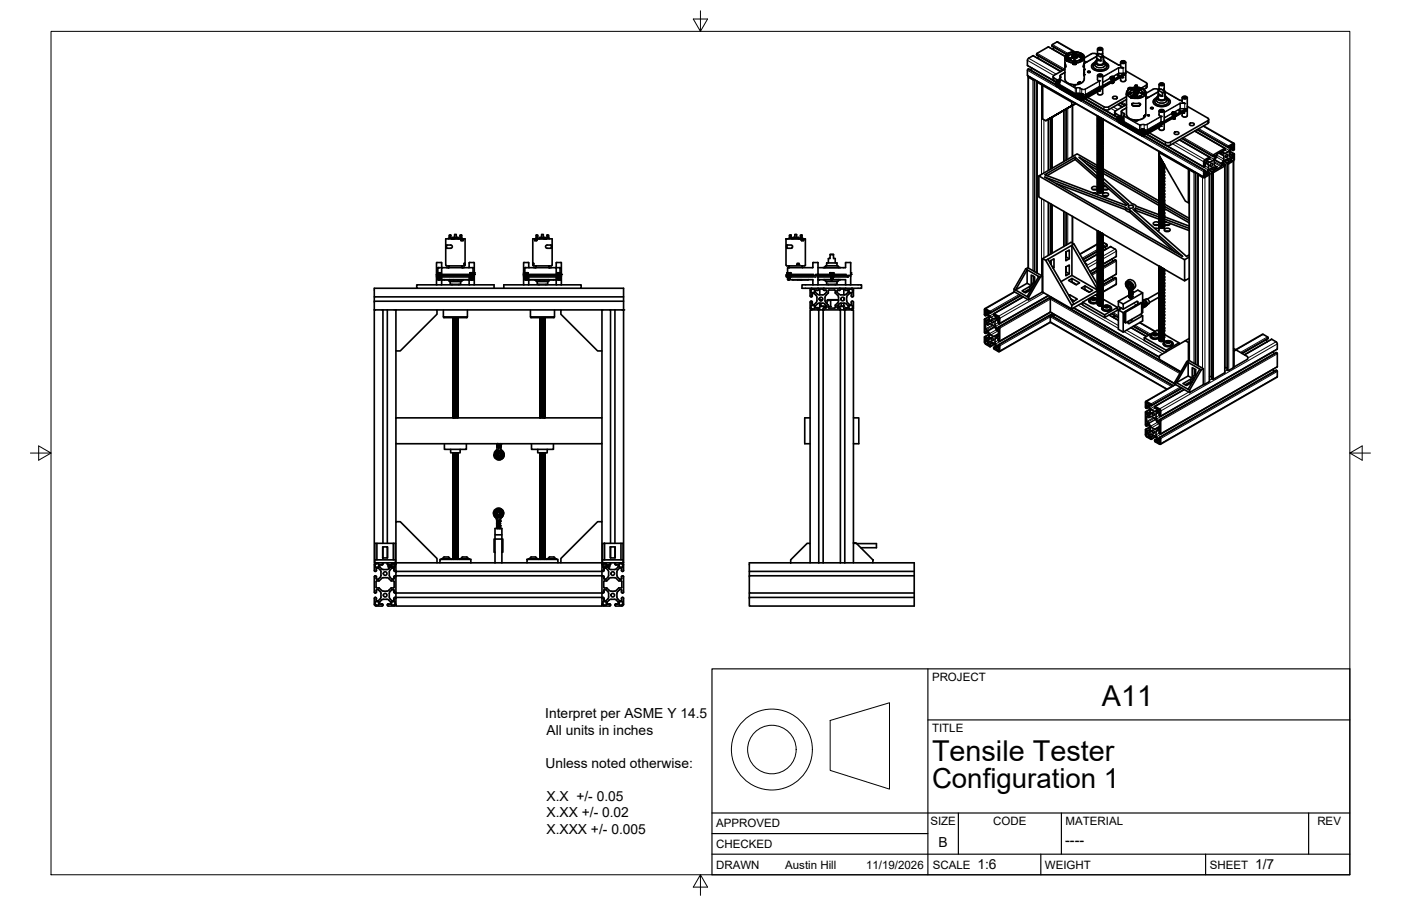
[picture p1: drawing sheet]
<svg xmlns="http://www.w3.org/2000/svg" width="432mm" height="279mm" viewBox="0 0 432 279" stroke-linecap="round" stroke-linejoin="round" font-family="sans-serif">
<defs><g id="words">
<g font-size="8.9">
<text x="339.6" y="217.6">A11</text>
<text x="287.3" y="234.7">Tensile Tester</text>
</g>
<text font-size="8.5" x="287.3" y="243.1">Configuration 1</text>
<text font-size="4.4" x="328.3" y="260.5">----</text>
<g font-size="4.3">
<text x="168.1" y="221.5">Interpret per ASME Y 14.5</text>
<text x="168.4" y="226.6">All units in inches</text>
<text x="168.1" y="236.7">Unless noted otherwise:</text>
<text x="168.4" y="247">X.X +/- 0.05</text>
<text x="168.4" y="252.1">X.XX +/- 0.02</text>
<text x="168.4" y="257.2">X.XXX +/- 0.005</text>
<text x="289.3" y="261.2">B</text>
<text x="301.2" y="268.1">1:6</text>
<text x="386.8" y="268.1">1/7</text>
</g>
<g font-size="3.5">
<text x="287.3" y="210.1">PROJECT</text>
<text x="287.3" y="225.8">TITLE</text>
<text x="220.7" y="255.2">APPROVED</text>
<text x="286.7" y="254.5">SIZE</text>
<text x="306.1" y="254.5">CODE</text>
<text x="328.4" y="254.5">MATERIAL</text>
<text x="406" y="254.5">REV</text>
<text x="220.7" y="261.5">CHECKED</text>
<text x="220.7" y="267.9">DRAWN</text>
<text x="242" y="267.9">Austin Hill</text>
<text x="267" y="267.9">11/19/2026</text>
<text x="287.5" y="267.9">SCALE</text>
<text x="322.1" y="267.9">WEIGHT</text>
<text x="372.9" y="267.9">SHEET</text>
</g>
</g></defs>
<!-- layer: Visible -->
<g fill="none" stroke="#000" stroke-width=".51">
<path d="M318.5 17.2l8.4 4.9M318.5 17.2l-1.6 .9-.2 .5v1.6l8.8 5.1M319.5 16.7v.1M319.5 16.8l.1 .2M319.6 17l8 4.6M319.8 17.8v.1M320.1 17.3l-.3 .5M323.2 14.5l5.1 2.9M323.2 14.5l-3.5 1.9-.2 .3M324.3 14.3l4.4 2.5M324.8 14.6l-.3 .6M326 12.9l5.7 3.3"/>
<path d="M326 12.9l-1.6 .8-.1 .6M328.2 17.7l.1 2M328.3 19.7l.1 1-.1-1M328.4 19.7l.1 .9M328.5 18.6l.3 .1M328.5 18.5v.1M328.5 18.6h.1M328.6 18.5h.1M328.6 18.5h-.1M328.6 18.5a1.18 1.18 0 0 1 .2-1.8 1.18 1.18 0 0 0-.3 1.8M328.6 17.8h.5M328.7 17.3h.1"/>
<path d="M328.7 17.3h-.1M328.7 18.6v.2M328.7 18.6h.1M328.7 18.7h.1M328.7 18.7l2 .7 .1 .5M328.8 18.6l1.9 .9M328.8 17l.1-.4-.1 1.2 .1-.8M328.8 18.7h.1M328.8 18.6h.1M328.9 16.9l-.6 .8M328.9 17.3h.1M329 18.5l.4 .1h-.3z"/>
<path d="M329 17.3v.8l-.4-.1v-.7M329.1 16.9l.3 .1-.3 .1zM329.7 17.9l.3 .3M329.7 17.9h.1M329.8 17.8l-.1 .1M329.8 17.9l.2 .3M329.8 18l.3 .3M330.5 17.4l.4-.4-.4 .2a.75 .75 0 0 0 .7 .6 .75 .75 0 0 0 .7-.6l-.4-.3 .5 .5M330.6 16l.1 .1M330.6 16.1l.1 .2M330.7 16l-1.8 .6M330.7 16.1l-1.8 .6"/>
<path d="M330.7 16.3l.1 .3v-.2M330.7 19.2v.3h1M330.7 16.3h-.9l-.9 .5M330.7 19.7l.1 .1M330.7 16.1h.1M330.8 16.4h.8M330.8 19.8v-.4h.8v.4M330.8 16.4l-.1 .1M330.8 19.8h.8M330.9 16.9l-.5 .4-.1 .4M331 16.6h.4v.9l-.5-.1zM331 16.6l-1.1 .2-.7 .9a1.2 1.2 0 0 0 1.5 1.2l1.5-.1 .8-.4 .2-.6"/>
<path d="M331.1 18.6h.2M331.1 18.5h.3zM331.4 16.6l1.4 .4 .4 .8M331.4 16.9l.5 .2 .1 .6M331.6 16.6h.1M331.6 16.4v.2M331.6 16.5h.1M331.7 16.3h.9l.9 .5M331.7 16.4h.1M331.7 16.4l-.1 .1M331.7 19.7l-.1 .1M331.7 16.1h.1"/>
<path d="M331.7 16.3v.3M331.7 19.2v.3M331.7 19.4l-.1 .5M331.7 16v.1M331.7 16.1v.2M331.7 19.4v.1M332.3 17.2l.3 .3M332.4 17.2h.1M332.4 17.1l-.1 .1M332.4 17.1l.3 .4h-.1M332.4 17.2l.3 .4-.1-.1M333 18.5l.4 .1h-.3z"/>
<path d="M333.1 16.9l.3 .1-.3 .1zM333.3 17.8h.5M333.4 17.3h.1M333.4 17.3v.8l.4-.1-.1-.7M333.5 16.6l-1.7-.6 1.7 .7M333.5 16.6l.1 1.2zM333.5 17h.1M333.5 16.9h.1M333.6 17h.2M333.6 16.9l.2 .1M333.6 16.8h.1M333.6 17.3h.1"/>
<path d="M333.7 16.8h-.1M333.7 16.8l.1 .2M333.7 16.8h.1M333.8 17a1.19 1.19 0 0 1-.6 2l-1.4 .4M333.8 17h.1M333.8 17l.3 .7M333.8 17a1.37 1.37 0 0 1-1 2.1l-1 .3M334.1 19.7l-.2 1zM334.1 19.7v.9M334.2 17.7l-.1 2M334.2 17.7l.2 .1M334.2 19l.8 .1"/>
<path d="M337.5 19.4l-.6 1M337.5 19.3v.6M337.5 19.2a1.23 1.23 0 0 0-1.1 1.3 1.23 1.23 0 0 0 1.1 1.2 3.2 3.2 0 0 0 4.2-1.2 1.4 1.4 0 0 0-1.1-1.3M337.7 19.3l.3-.4-.1 .7M338 18.6l-.5 .7M338 18.8l-.2 .3a1.42 1.42 0 0 0 2.4 .5l.1-.5-.2-.3M338 17v1M338 18l1.3 .8M338 17.4l-3.9 2.2M338 18l.3 .6 1 .1M338.1 17l1.2 .8M338.1 17h-.1"/>
<path d="M338.1 17l.8-.5 1.1 .7M338.2 16.8l-.7-.3h-.8l-2.5 1.4M338.3 16.8v-1.8l.4-.3h.7l.5 .4v2M338.3 16.7l-.3 .3M338.4 16.7h-.1M338.7 15l.6-.1-.5 .2M338.7 14.9l.5-.1 .3 .3-.6 .2-.3-.2zM338.8 15.1v.2M338.8 15.3h.5M338.9 15.2h.3M338.9 15.1h.3M338.9 15h.4"/>
<path d="M339 15h.3v.3M339 15l-.3 .2M339 15l-.2 .1M339 14.9l-.3 .1 .1 .3 .1-.2 .5 .1M339 14.9h.3M339.2 15.3h-.1M339.3 15.3h-.5M339.3 17.8v1M340 17.2l.1 .1M340 17.2l-.8 .4M340.1 17.3l-.8 .4M340.1 18v.3"/>
<path d="M340.1 17.3v2a1.21 1.21 0 0 1-2.1 0v-1.1M340.1 17.4l4.6 2.6h.7M340.1 18.6l.5 .7M340.4 19.3l-.3-.4 .1 .7M340.6 19.4l.5 .4 .1 .6M340.6 19.3v.6M345.8 19l.5-.1 .3 .3-.5 .2-.4-.2zM345.9 19.3h.6M345.9 19.2v.2M345.9 19.4h.5M346 19.3h.3M346 19.2h.3"/>
<path d="M346 19.1h.4M346.1 19.4h.2M346.1 19.1l.4 .1-.1 .2M346.1 19.1l-.3 .2M346.1 19.1l-.2 .1M346.2 19.4h.1M346.4 19l-.5 .2M346.4 19l-.6 .1M346.4 19h-.5v.4M346.4 19.4h-.5M346.5 19.3h-.6M316.9 23.6v59"/>
<path d="M316.9 23.5l.1 .3M316.9 21.3l-.2 .4 .1 1.7 54.3 31.3M317 21.3l8.4 4.7M317 23.8l1.7 .8M317.3 23.7l.5 .3M318 21l-.4 .6M318.7 24.6h.1M318.9 24.7v59.1M319.6 25.3v58.9M319.7 25.1v.3l1.3 .7 .6 .1M319.7 25.1h.1M320.7 25.7l.3 .2"/>
<path d="M321.1 25.9l.1 .1M321.4 26.4l8.9 5.1v1.1M321.6 26.2l-.2 .2v10.3l.9 .5 .7-.3M323.2 36.8v15.7M323.8 36.3v15.8M324.6 23.7v1l.3 .2M325.4 26l.1 .4 7.7 4.2h.5l5.6-3.3M325.6 25.1l.1 .3M325.6 25.1l.1 .6M325.6 25.2l-.2 .8M325.6 25h.1M325.7 25.4v.3"/>
<path d="M325.7 24.9l-.1 .3 .4 .2M325.7 25.3v.1M325.7 25.7h.1M325.7 24.9l-.1 .1M325.7 24.9h.1M325.7 24.9l.1 .4h.6M325.8 25.4h.2M325.8 25.7l.5 .1M325.8 24.9v.1M325.8 25.4v.3M325.8 25v.3M325.8 25l.5 .3"/>
<path d="M325.9 24.8l-.1 .2M325.9 24.8h.1M325.9 26.7l.4 .1M325.9 26.6v.1M325.9 26.6l.3 .2M325.9 26.8l.4 .1M325.9 24.8v.1M325.9 26.8h.1M325.9 26.7v.1M325.9 24.9l.6 .3M325.9 24.9l.6 .1M325.9 26.8l.1 .1"/>
<path d="M326 25.4l.3 .1M326 26.7l-.1-.1 .2 .1M326.3 26.8l-.2 .1M326.3 25.5v.3M326.3 24.8l.2 .1-.6-.1M326.3 24.8h-.5M326.3 25.5v.3l.2-.1M326.3 25.4v.1M326.3 25.8h.1M326.4 26.8l-.1 .1M326.4 25.3h.1M326.4 25.3l-.4 .1"/>
<path d="M326.5 25.3l-.2 .2M326.5 25.3v.2M326.5 25.4h.1M326.5 26.9l.1 .5 5.7 3.2 .4-.1M326.5 24.7l-.2 .1M326.5 25.2h.1M326.9 23.9l-.4 .4v1.6M327.9 34.1v15.7M328.2 22.3l-1.5 .9v1M328.2 20.1l.1 4.7 .9 .9 1.6 .4 2.1-.3 1.1-.9 .2-4.8M328.2 21.3l-3.6 2.1v.5l1.5 .9M328.6 33.6v15.8"/>
<path d="M330.5 31.4l-.2 .1M330.6 32.5v15.8M330.9 26.1v.3M331 32.2l-8.7 5M331.4 26.1v.3M331.5 31.9l-.5 .3M331.5 31.9l-1.1 .7M332.1 29.1l.5 .1-.4 .2zM332.2 29.3h.2M332.4 25.5l-.1 .4M332.4 25.5h.1M332.7 29.1l.1 .3"/>
<path d="M332.7 29.1l.1 .7v-.4M332.7 29.1h.1M332.8 25.4h.1M332.8 29l-.1 .1M332.8 25.4l.3 .2M332.8 29h.1M332.8 25.4l-.4 .1M332.8 29l-.1 .2 .4 .3M332.8 29.5h.1M332.8 29.8h.1M332.9 29v.3l.6 .1M332.9 29.8l.5 .1"/>
<path d="M332.9 29v.1M332.9 29.5v.3M332.9 29.1v.3M332.9 29.1l.6 .3M333 25.3l-.7 .2M333 28.9a.45 .45 0 0 1 .5-.1 .45 .45 0 0 1 .2 .5M333 30.6l.5 .1M333 30.6h.5M333 28.9v.2M333 28.9h.1M333 30.6h.1M333 30.8h.5"/>
<path d="M333 30.7v.1M333 28.9l.6 .1 .1 .3M333 30.7l.5 .1M333 30.8l.5 .1h-.5M333 30.8h.1M333 28.9v.1M333 30.8l.1 .1M333 29l.6 .3M333 29h.6v.3M333.1 30.6h.4M333.1 30.9l.1 .1M333.1 30.9h.1"/>
<path d="M333.1 29.5h.3M333.1 29.5h-.2M333.1 30.9h.4M333.2 30.7h.2M333.2 30.8h.2h-.2M333.4 29.5v.4M333.4 29.6h.1M333.4 29.9h.1M333.5 30.8h.1M333.5 30.7h.1M333.5 30.6v.1M333.5 30.7l10.8 6.3"/>
<path d="M333.5 30.6h.1M333.5 29.4l-.1 .1M333.5 29.4v.3l.2-.1-.2-.1M333.6 29.4l-.5 .1M333.6 29h.1M333.7 29.3h-.1M333.7 29.3h.1M333.7 29h.1M333.7 29l.1 .3M333.7 29.3l.1 .4-.4 .2v-.4M333.7 29.4v.2M333.8 29.3v.3"/>
<path d="M333.8 29.3h.1M334 20.6h-.1M334.1 23.1l-.1 .1M334.2 23.1l-.2 .1M334.2 21.4l-.1 1.9M335.2 22.2l.3-.2 .5 .2M335.3 22.1l.4-.1 .3 .2-.5 .2zM338.3 36l.2 .4h.8M338.3 36.2l.3 .4h.9M338.3 36.4l.1 .3 .4 .2 .9-.3M338.3 36.6l.5 .5 .7-.1 .3-.3M338.3 36.7v.3l.5 .2 .7-.1 .4-.4-.3 .4-.6 .2-.5-.1-.2-.4"/>
<path d="M338.3 36.5l.1 .3 .5 .2 .8-.3M338.3 36.3l.4 .4 .9-.1-.4 .2-.7-.2M338.3 36l.2 .4 .9 .1-.9-.1M338.3 24.5l.1-1.5 .8-.2 .5 .3 .2 3.1M338.3 36.3h.1M338.3 35.9l.4 .1M338.4 39.2l.1 .1M338.4 39.4l.1 .1M338.4 39.6l.1 .2M338.4 39.9v.1M338.4 37.3l.1 .1M338.4 37.5l.1 .1"/>
<path d="M338.4 37.7v.1M338.4 37.9v.1M338.4 36v.1M338.4 36.4v.1M338.4 36.7h.1M338.4 38.1v.1M338.4 38.3v.1M338.4 38.5v.2M338.4 36.2v.1M338.4 36.4h.1M338.4 36.6h.1M338.5 37.8h-.1"/>
<path d="M338.5 39h1M338.5 36l.3 .1M338.5 36.2l.7 .1M338.5 39.9v.1M338.5 38h.1M338.5 38.2h.1M338.5 38.4v.1M338.5 36v.1M338.5 36.2v.1M338.5 36.4v.1M338.5 37.3h.1M338.5 39.2v.1"/>
<path d="M338.6 39.9h.8M338.6 37.9h.8M338.6 38.3h.8M338.7 23.2l.6-.1-.5 .2M338.7 23h.5l.3 .3-.6 .2-.3-.2zM338.8 23.4l.3-.1 .3 .1M338.8 23.4h.6M338.8 23.3v.2M338.8 28l-4.2 2.4-.8 .1M338.8 23.5h.5zM338.8 36.1l-.2 .1M338.9 38.5h.2"/>
<path d="M338.9 38.7h.2M338.9 38.9h.2M338.9 39.1h.2M338.9 39.4h.2M338.9 36.6h.2M338.9 36.8h.2M338.9 37h.2M338.9 37.2h.2M338.9 37.4h.2M338.9 38.1h-.3M338.9 23.4h.3M338.9 23.3h.3"/>
<path d="M338.9 23.2h.4M339 23.2h.3v.3M339 23.2l-.3 .2M339 23.2l-.2 .1M339 36.2l-.5-.1-.2-.3 .2 .4 .6 .1M339 23.1l-.3 .1 .1 .3M339 23.1h.3M339.1 39.6h.3M339.1 37.6l.3 .1M339.1 38.1h.3M339.2 36.3l-.6 .1M339.2 23.5h-.1"/>
<path d="M339.5 39.7l.1 .1M339.5 39.9l.1 .1M339.5 37.7l.1 .1M339.5 38h.1M339.5 38.2h.1M339.5 38.4l.1 .1M339.5 37.3h.1M339.5 39.2v.1M339.5 39.2h-1M339.5 39.4l-1 .1M339.5 39.6l-1 .1M339.5 39.9l-.5 .1-.5-.1"/>
<path d="M339.5 37.3h-1M339.5 37.5h-1M339.5 37.7h-1M339.5 37.9l-.5 .2-.5-.2M339.5 38.1l-1 .1M339.5 38.4h-1M339.5 38.6h-1M339.5 38.8h-1M339.5 36.8l-1 .1M339.5 37.1h-1M339.6 39.8l.1 .1M339.6 37.9h.1"/>
<path d="M339.6 38.3h.1M339.7 39.4v.1M339.7 39.6v.1M339.7 37.3h.1M339.7 37.5h.1M339.7 39.2h.1M339.7 39.1v.1M339.7 39.3v.2M339.7 39.5v.2M339.7 39.8v.1M339.7 37.2v.1M339.7 37.4v.1"/>
<path d="M339.7 37.6v.1M339.7 37.8v.2M339.7 38.1h-.1M339.7 38.5h-.1M339.7 38.7v.1M339.7 36.8v.1M339.7 38.2h.1M339.7 36.6v.1M339.8 36.9l-.1 .4-.6 .2-.7-.1-.1-.3M339.8 37.2l-.1 .3-.6 .2-.7-.1-.1-.3M339.8 37.4l-.1 .4-.4 .1h-.7l-.3-.4v.2l.9 .3 .4-.1 .3-.5M339.8 37.6l-.1 .4-.5 .2-.7-.1-.2-.4"/>
<path d="M339.8 37.8l-.1 .4-.6 .2-.7-.2-.1-.3M339.8 38l-.1 .4-.6 .2-.7-.1-.1-.4M339.8 38.2l-.1 .4-.5 .2-.8-.1-.1-.3M339.8 38.5l-.1 .3-.5 .2-.7-.1-.2-.3v.2l.4 .3h.6l.5-.3 .1-.3M339.8 38.7l-.2 .4-.6 .2-.5-.2-.2-.3M339.8 38.9l-.1 .4-.6 .2-.7-.2-.1-.3M339.8 39.1l-.1 .4-.6 .2-.7-.1-.1-.4M339.8 39.3l-.1 .4-.5 .2-.8-.1-.1-.4M339.8 39.5l-.1 .4-.5 .2-.7-.1-.2-.4v.3l.9 .3 .4-.2 .3-.4M339.8 39.8l-.1 .3-.6 .2-.7-.1-.1-.3M339.8 40l-.1 .3-.6 .3-.7-.2-.1-.3M339.9 39.8l-.3 .5-.4 .1-.7-.1-.2-.4"/>
<path d="M339.9 39.4l-.3 .4-.5 .2-.7-.1-.1-.4M339.9 39.2l-.2 .3-.6 .3-.7-.2-.1-.3M339.9 39l-.3 .4-.6 .2-.5-.2-.2-.3M339.9 38.7l-.3 .5-.4 .1-.7-.1-.2-.4M339.9 38.3l-.2 .4-.6 .2-.7-.1-.1-.4M339.9 38.1l-.3 .4-.5 .2-.6-.1-.2-.4M339.9 37.9l-.3 .4-.4 .2-.7-.1-.2-.4M339.9 37.7l-.3 .4-.4 .1-.8-.1-.1-.3M339.9 37.2l-.2 .4-.6 .2-.7-.1-.1-.4M339.9 37l-.3 .4-.6 .2-.5-.1-.2-.4M339.9 36.8l-.3 .4-.4 .2-.7-.1-.2-.4M339.9 27v1.8l-.3 .4-1.1-.1-.2-.8"/>
<path d="M340.2 33.8l.8 .2 .8-.2M340.3 33.8l-5.8-3.3 9.9 5.7M342.2 23.9l.1 .1M342.2 23.9l.1 .6M342.3 24l.4 .2M342.3 24v.2M342.3 23.7l-.1 .2M342.3 23.7h.1M342.3 24.2v.3M342.4 23.7l-.1 .3M342.4 24.2h.1M342.4 24.5h.1"/>
<path d="M342.4 23.7l.1 .4h.6M342.4 24.2h.3M342.4 24.5l.5 .1M342.4 23.7v.1M342.4 24.2v.3M342.4 23.8l.1 .3M342.4 23.8l.6 .3M342.5 23.6v.2M342.5 23.6l.1 .1M342.5 23.6a.45 .45 0 0 1 .5 0 .45 .45 0 0 1 .3 .5M342.5 25.5h.5M342.6 23.7h.5l.1 .3"/>
<path d="M342.6 25.5h.1M342.6 25.6h.4h-.4M342.6 23.7h.1M342.6 25.6h.1M342.6 25.4h.4M342.6 25.5v.1M342.6 23.7l.6 .3M342.6 25.7h.1M342.7 24.2l.2 .1M342.7 25.6h.3M342.7 25.4l.2 .1M342.8 25.3h.1"/>
<path d="M342.9 25.3l.2-.1zM342.9 24.3v.3M343 24.3v.3l.4-.2M343 24.3h-.1M343 24.6h-.1M343 25.5h.1M343 25.4h-.4M343 25.4h.1M343 25.3l-.3 .1M343 25.3h.1M343 24.1l.1 .1M343.1 25.4h.1"/>
<path d="M343.1 25.2h.1M343.1 25.3h.1M343.1 25.2v.1M343.1 25.2l-.4 .2M343.1 24.2l-.1 .1M343.1 24.2v.2l.2-.1-.2-.1M343.1 29.8l.8-.1 .5 .3a.76 .76 0 0 1-.8 .5 .76 .76 0 0 1-.7-.5zM343.1 24.1l-.4 .1M343.2 23.7h.1M343.2 24h.1M343.2 24v.1M343.2 23.7l.2 .7"/>
<path d="M343.3 24.1v.2M343.4 24l-.2 .1M343.4 24v.4M343.4 24h.1M343.6 34.6v1l.9 .6M344.3 37l.2 .3 7.6 4.3 .7-.2 5.5-3.2M344.4 23.1l.6 .1-.4 .2zM344.5 23.3h.3M344.6 36l.1 .3M344.6 36l.1 .6M344.6 36.2l-.3 .8M344.6 32.2l1.3 .8"/>
<path d="M344.6 35.9l-.1 .1M344.7 35.8l.1 .1M344.7 35.8l-.1 .1M344.7 36.3v.3M344.7 35.8l-.1 .3 .4 .2M344.7 36.3h.1M344.7 36.6h.1M344.7 36.3v.3l.5 .1M344.7 35.9l.1 .3h.6M344.8 35.9v.3M344.8 35.9l.5 .3M344.8 35.8h.1"/>
<path d="M344.8 35.8v.2M344.9 37.6h.2M344.9 37.6l.1 .2M344.9 37.7l.1 .1M344.9 37.6l.1 .1M344.9 35.8h.1M344.9 35.8h.6v.3M344.9 35.8l.6 .4M344.9 35.8l.5 .1 .1 .3M345 37.8h.1M345 37.7h.1M345 36.3h-.3"/>
<path d="M345 36.3l.2 .1M345 37.8h.2M345 37.7v.1M345.1 37.7h.1M345.2 37.8h.1M345.2 36.4v.3M345.2 37.7h.1M345.2 31.8l1.4 .8M345.3 37.8h-.1M345.3 35.7l.4 .2M345.3 35.7h-.5M345.3 23.9h.5"/>
<path d="M345.3 36.4v.3M345.3 36.4h.1M345.3 36.7h.1M345.4 20.4v-1.2l.2-.3 .8-.1 .5 .3v5.7l-.4 .4-.8-.1-.3-.3v-.9M345.4 36.2v.1M345.4 36.3l.2 .1h-.3M345.4 36.3h.1M345.4 36.2l-.4 .1M345.5 36.2h.1M345.5 37.9l.1 .4 5.6 3.3 .5-.2M345.5 35.8h.1M345.6 35.8h.1"/>
<path d="M345.6 35.8v.1M345.6 36.2h.1M345.6 35.6l-.3 .1M345.6 36.8l.5 .2-.3 .1zM345.6 35.9l.1 .2M345.7 35.9l-.1 .3M345.7 36.2l-.1 .2M345.7 36.1v.4l-.4 .2M345.7 37.1h.3M345.7 36.1v.1M345.7 36.4v.1M346.5 23.2l-6.7 3.9"/>
<path d="M346.6 35.4l-.3 .3v1.6M347 22.5l-.3 .3-13.1 7.5-.9-.1-7.1-4.1-.2-.3M347 21.9l6.2 3.6M347.2 33.3l-1.6 .9v1.7M347.2 29.1v6.4l.9 1.1 1.7 .5 2.2-.4 1.1-1v-6.6M347.2 32.2l-3.6 2.1v.5l1.5 .9M347.2 29.8l-5.4 3.1-.8 .2-.8-.2-5-2.8M347.2 30.7l-5.5 3.1M347.2 28.8l.6-.1v.3M347.2 29.1v.2M347.2 28.8v.3M347.2 29.3h.1"/>
<path d="M347.2 29v.3M347.3 28.9l.6 .8 .7 .4M347.3 28.9v.1M347.3 28.9l.5 .7 .8 .4M347.8 28.8h.2M348 28.8v.2h-.7M348 28.6v.2M348.6 30.2h.3M348.6 30.2h.1M348.6 30.1h.1M348.6 28.7h.2M348.6 28.5l.3 .1z"/>
<path d="M348.7 29.8l.4 .1zM348.7 27.5l.4 .1-.4 .1zM348.8 30.3h.1M348.8 30.2l.1 .1M348.8 32.1l.6 .5M348.9 27.1h-1l-.3 .4 .1 .1M348.9 30.1l-.1 .2M349.1 32.5l1.3 .2 .9-.2M349.2 29.3l.7 .2M349.3 29.3h.1M349.3 29.4h.1M349.3 29.2l-.1 .1"/>
<path d="M349.3 29.2l.6 .2M349.3 29.4h.2M349.4 32.7h1.6M349.4 32.6h1.6M349.4 28.3l.5-.4-.4 .2a.75 .75 0 0 0 .7 .6 .75 .75 0 0 0 .7-.6l-.4-.2 .4 .4M349.6 37v.1M349.7 27.5h.2M349.7 27.1a2.2 2.2 0 0 0-2.4 1.4v.2v-.4l-.1 .5M349.7 27h.2M349.7 27v.5M349.9 29.5h.1M349.9 26.4h.6"/>
<path d="M349.9 29.1h.6v.8h-.6zM349.9 29.1h.6M349.9 29.8h-.2M349.9 26.9l-1.7 .5-.9 .9M349.9 27l-1.7 .4-.9 .9M349.9 27.8l-.5 .3-.1 .5M349.9 26.4h.6v.8h-.6zM349.9 27.5l-1.2 .3-.5 .8a1.22 1.22 0 0 0 1.5 1.2M349.9 26.3v.1M349.9 29v.1M350 27.5l.4 .1v.8l-.5-.1zM350.1 26.5v.2"/>
<path d="M350.1 29.3v.1M350.1 26.5l.2 .2h-.2M350.1 29.2l.2 .2M350.1 26.6h.2M350.1 29.4h.2M350.4 27.5l1.1 .3 .7 .8a1.12 1.12 0 0 1-1.5 1.2l-.1 .4h-.9v-.4M350.4 26.3v.1M350.4 29v.1M350.5 27.7l.7 .2M350.5 27h.2M350.5 29.8h.2M350.5 29.1h.1"/>
<path d="M350.5 27l1 .1M350.5 26.9l1 .2M350.7 27.1v.4M350.7 27.3h-1M350.7 27.5h-.3M350.7 30h-1M350.7 27.1l.8 .1M350.7 37v.1M350.9 27.9l.2 .1M351 31.9l.5 .2-.1 .3-.4 .3 .5-.6M351 31.9h-2l-.1 .4 .5 .4M351.1 27.9l-.6-.1 .4 .3 .1 .5"/>
<path d="M351.5 27.2l.3 .1M351.5 27.1v.1M351.5 28.7h.3M351.6 28.5l.2 .1zM351.7 27.6l-.4-.1 .4 .1M351.7 29.9l-.4-.1 .4 .1M351.8 27.3h-.1M351.8 27.2v.1M351.8 27.3l.8 .5 .4 .6M351.8 27.3h.1M351.8 39.9l.1 .1M351.8 39.9l-.1 .1"/>
<path d="M351.8 27.2l.8 .5 .5 .6M351.8 39.9a.45 .45 0 0 0 .2 .5 .45 .45 0 0 0 .5-.1M351.8 27.2h.1M351.8 27.2l.7 .4 .6 .7M351.8 39.9l.1 .4h.6M351.9 40v.3M351.9 39.8l.1 .1M351.9 39.8v.2M351.9 39.8l.9 .2M352 39.9h.6v.3M352 39.9l.6 .4M352.4 28.6v.2"/>
<path d="M352.4 28.8v.2h.6M352.5 28.8h.1M352.5 28.8h-.1M352.6 39.9h.1M352.7 39.9h.1M352.7 39.9v.1M352.7 35.7l.3 .1M352.7 35.7h.1M352.8 40l-.1 .2M352.9 35.5l-.4 .4v.4M353 28.3l.1 .4zM353 28.9v.1"/>
<path d="M353 28.9h.1M353.1 28.9a3.6 3.6 0 0 1-4.2 1.2M353.1 28.3v.5M353.1 29v.3M353.1 28.9a3.6 3.6 0 0 1-4.2 1.3M353.1 28.8l-.5-.1v.3M353.1 28.8v.3M353.1 29.3h.1M353.1 28.6l.2 .1M353.2 29.1l-.1 .2M353.2 29.9l.8 .1M353.2 25.5l.3 .6-1.8 1.1"/>
<path d="M353.5 25.9v1l-1 .7M353.7 35.6l.2-.2 .3 .2M353.8 35.5l.4 .1-.4 .1zM354.6 33.4l.3-.3 .5 .3M354.6 33.3l.5-.2 .3 .3-.5 .2zM355.3 27.5l.8-.1 .8 .1M355.3 27.6l-2.2 1.2M356.4 30.3l-.4 .5-.1 .5M356.4 30.2v.7M356.5 30.2a1.23 1.23 0 0 0-1.1 1.2 1.23 1.23 0 0 0 1.1 1.2 3.2 3.2 0 0 0 4.2-1.1 1.4 1.4 0 0 0-1.1-1.3M356.7 30.3l.3-.4-.1 .6M356.8 27.6l.4 .1"/>
<path d="M357 29.5l-.6 .7M357 29.7l-.2 .3a1.42 1.42 0 0 0 2.4 .5l.1-.5-.2-.3M357 28.3l-3.9 2.2M357 28.9l.3 .6 1 .2M357.1 27.9l-.1 1 1.3 .8M357.1 27.9l1.2 .8M357.2 27.7l.1-1.8 .3-.3h.7l.5 .4v2M357.2 35.4l.2-1.4 .8-.2 .6 .3v3M357.4 27.6l-.4 .3M357.7 26.1l.4-.1 .2 .2M357.7 34.3h.6M357.7 25.8l.5-.1 .3 .3-.6 .2-.3-.2z"/>
<path d="M357.7 34l.5-.1 .3 .3-.6 .2-.3-.2zM357.7 26.2h.6M357.7 34.4h.6M357.8 38.9l-4.3 2.5h-.7M357.8 25.9h.4M357.8 34.1h.4M357.8 26.2h.4M357.8 34.4h.4M357.8 27.5l1.2 .6M357.9 27.5l-.8 .4M357.9 26.2h.3M357.9 26.1h.3"/>
<path d="M357.9 26h.3M357.9 34.4h.3zM357.9 34.3h.3M357.9 34.2h.3M358.3 28.7v1M358.3 26.2l-.4-.3-.2 .3M358.3 34.4l-.4-.3-.2 .3M358.3 26.1l-.4-.1-.2 .2M358.3 34.3l-.4-.1-.2 .2M358.3 26.1v.1M358.3 34.3v.1M358.4 25.9l-.1 .3"/>
<path d="M358.4 34.1l-.1 .3M358.4 25.9v.1M358.4 34.1v.1M358.4 25.9l.1 .2M358.4 26.1l-.1 .1M358.8 38v1.8l-.2 .3h-1.1l-.3-.9M359 28.1l.1 .2M359 28.1l-.8 .4M359.1 28.3v2a1.21 1.21 0 0 1-2.1 0v-1.2M359.1 28.3l4.6 2.7h.6M359.1 28.9v.3M359.1 28.2l-.8 .5"/>
<path d="M359.1 29.5l.5 .7M359.4 30.3l-.3-.4 .1 .6M359.6 30.3l.4 .4 .2 .6M359.6 30.2v.7M361.2 34.7v.1M361.3 34.6l.1 .1M361.3 34.6l-.1 .2M361.3 35.1l-.1-.3 .1 .6M361.3 35.1l.1 .4M361.3 34.6a.45 .45 0 0 0 .3 .5 .45 .45 0 0 0 .5 0M361.3 35.1l.6 .1M361.3 35.4l.1 .1"/>
<path d="M361.4 35.5h.5M361.4 34.7l.1 .3h.5M361.4 34.7l.1 .3M361.4 34.7l.6 .4M361.5 34.6l.8 .1M361.5 36.4l.1 .2zM361.5 34.6h.1M361.5 34.6v.2M361.5 34.6h.6l.1 .3M361.6 36.4h.3zM361.6 34.6l.5 .4M361.6 34.6l.5 .1 .1 .3"/>
<path d="M361.6 36.6h.1M361.6 36.5h.1M361.7 36.6h.1M361.7 36.6h.2M361.7 36.5h.1M361.7 36.4h.1M361.8 36.3h.1M361.8 36.5l.1 .1M361.9 36.5h.1M361.9 36.6h.1M361.9 36.3h-.2M361.9 36.4h-.2"/>
<path d="M361.9 36.5h-.1M361.9 35.2v.3M361.9 36.4h-.4l.2 .1M361.9 36.3v.1M362 35.2v.3M362 35.2h-.1M362 35.5h-.1M362 36.5l-.1 .1M362 36.5h.1M362 36.4l-.1 .2M362 35.1h.1M362 36.4v.1"/>
<path d="M362.1 36.3l-.2 .2M362.1 36.2l-.2 .2M362.1 36.1l-.2 .2M362.1 35.1l.1 .1h-.2M362.1 36.2h.1M362.1 35h.1M362.2 34.6h.1M362.2 34.6l.1 .1M362.2 35h.1M362.3 34.7l.1 .2M362.3 34.7l-.1 .3M362.4 35l-.2 .2"/>
<path d="M362.4 35.3l-.4 .2M362.4 34.9v.4M362.4 34.9v.1M362.4 35.3h.1M363.4 34l.5 .1-.4 .2zM363.5 34.3h.2M364.3 34.8h.4M364.3 31.3l.2-1.4 .8-.2 .6 .3v5.8l-.5 .3-.8-.1-.3-.3v-.9M364.8 30.2h.6M364.8 29.9l.5-.1 .3 .3-.6 .2-.3-.2zM364.8 30.3h.6M365 30.3h.3"/>
<path d="M365 30.2h.3M365 30.1h.3M365 30.3h.3zM365.3 30h-.4M365.4 30.2l-.3-.2-.3 .1v.2M365.4 30.2l-.4-.1-.2 .2M365.4 34.1l-6.6 3.9M365.4 30.2l-.6 .1M365.5 30l-.1 .3M365.5 30v.1M365.5 30l.1 .1M365.5 30.2l-.1 .1"/>
<path d="M365.9 32.8l6.3 3.6M366 33.4l-.3 .3-13.2 7.5-.8-.1-7.1-4-.3-.4M366.8 38l.8-.1 .5 .3a.76 .76 0 0 1-.8 .6 .76 .76 0 0 1-.7-.6zM368.9 40l9.7 5.6M370.9 38.8l9.4 5.4M372.2 38.1l-11.5 6.6-.7 .2-.8-.2M372.2 37.3l-11.8 6.7-1.2-.2-5-2.8M372.2 36.4l.3 .4-.3 .4M372.5 36.8v.9l-.3 .4M320.2 54.3v6.5l44.9 25.8M325.5 56.6l21.5 8.1v-.7l-25-9.4 42.5 24.5-16.4-14.4v.7l14.1 12.3M331.4 48.5l7 6.4 .9 .1 .5-.5"/>
<path d="M331.4 49.2l7 6.4 .9 .1 .4-.2 .1-.4M331.4 48.5l-9.4 5.4 25.1 9.4 .7-.4-7.9-7M331.4 48.5v.7M331.4 49.2l-8.7 5M334.9 50.5l3.4 2 .2 .4h1l.4-.5M336.8 58.5h1.1M336.9 59.5h1l.4 .5M338.3 56.7l.1 .4 .7 .1 .6-.2 .1-.4 1 .9M338.3 59.1v.1M338.3 51.1l-6.3-3.6-11.8 6.8 44.9 25.8 1.4-.8M338.3 41.9v.1M338.3 43h.1"/>
<path d="M338.3 52v.1M338.3 53.1v.1M338.3 54.2v.1M338.3 55.3v.1M338.3 56.4v.1M338.3 56.6v.1M338.3 57.4v.1M338.3 57.7h.1M338.3 58.1v.1M338.3 58.5v.1M338.3 58.8h.1M338.4 58.7l.1 .1"/>
<path d="M338.4 58.9l.1 .1M338.4 59.1v.1M338.4 56.7l.1 .2M338.4 57h.1M338.4 57.2v.1M338.4 57.4v.1M338.4 57.6v.1M338.4 57.9h.1M338.4 58.1h.1M338.4 54.8v.1M338.4 55l.1 .1M338.4 55.2l.1 .1"/>
<path d="M338.4 55.4v.1M338.4 55.7v.1M338.4 55.9v.1M338.4 56.1v.1M338.4 52.9l.1 .1M338.4 53.1l.1 .1M338.4 53.3l.1 .1M338.4 53.5v.1M338.4 53.7v.1M338.4 54h.1M338.4 50.9l.1 .1M338.4 51.1l.1 .1"/>
<path d="M338.4 51.3v.1M338.4 51.5v.1M338.4 52.2v.1M338.4 49h.1M338.4 49.2v.1M338.4 49.4v.1M338.4 49.6v.1M338.4 49.8v.1M338.4 50.1h.1M338.4 50.3h.1M338.4 47l.1 .1M338.4 47.2v.1"/>
<path d="M338.4 47.4l.1 .1M338.4 47.6v.2M338.4 47.9v.1M338.4 48.1v.1M338.4 45.1l.1 .1M338.4 45.3l.1 .1M338.4 45.5v.1M338.4 45.7v.1M338.4 46h.1M338.4 43.1l.1 .1M338.4 43.3v.1M338.4 43.5v.1"/>
<path d="M338.4 43.8v.1M338.4 44.5h.1M338.4 41.2v.1M338.4 41.4v.1M338.4 41.6l.1 .1M338.4 41.8v.1M338.4 42.3h.1M338.4 42.5h.1M338.4 40.1v.1M338.4 40.3v.1M338.4 57.6h.1M338.4 57.8h.1"/>
<path d="M338.4 58h.1M338.4 55.6h.1M338.4 55.8v.1M338.4 56v.1M338.4 53.9h.1M338.4 54.1v.1M338.4 51.7v.2M338.4 51.9v.2M338.4 52.2h.1M338.4 50h.1M338.4 50.2h.1M338.4 47.8v.1"/>
<path d="M338.4 48v.1M338.4 48.3v.1M338.4 45.9h.1M338.4 46.1v.1M338.4 46.3v.1M338.4 43.9v.2M338.4 44.2v.1M338.4 44.4h.1M338.4 42v.1M338.4 42.2h.1M338.4 42.4v.1M338.4 40v.1"/>
<path d="M338.4 40.3h.1M338.4 40.5v.1M338.4 53.7h.1M338.4 49.8h.1M338.4 57.1h.1M338.4 54.9h.1M338.4 49.1h.1M338.4 41.3h.1M338.5 59.2h-.1M338.5 57.3h-.1M338.5 51.4l-.1 .1M338.5 49.3h-.1"/>
<path d="M338.5 49.5h-.1M338.5 47.3h-.1M338.5 45.6h-.1M338.5 43.4l-.1 .1M338.5 43.6l-.1 .1M338.5 41.5h-.1M338.5 59.4h.1M338.5 55.7h1M338.5 53.7h1M338.5 51.8h1M338.5 49.8h1M338.5 46.8h1"/>
<path d="M338.5 44.9h1M338.5 42.9h1M338.5 41h1M338.5 57.4v.1M338.5 57.6v.1M338.5 57.9h.1M338.5 55.5h.1M338.5 55.7v.1M338.5 55.9v.1M338.5 53.5v.1M338.5 53.7v.1M338.5 54h.1"/>
<path d="M338.5 51.6h.1M338.5 51.8v.1M338.5 52v.1M338.5 49.6v.1M338.5 49.8v.1M338.5 50.1h.1M338.5 47.7v.1M338.5 47.9v.1M338.5 48.1v.1M338.5 45.7v.1M338.5 46h.1M338.5 46.2h.1"/>
<path d="M338.5 43.8v.1M338.5 44v.1M338.5 44.2v.1M338.5 41.8v.1M338.5 42.1h.1M338.5 42.3v.1M338.5 40.1v.1M338.5 40.3v.1M338.5 41.2h.1M338.5 43.1v.1M338.5 45.1h.1M338.5 47v.1"/>
<path d="M338.5 55v.1M338.5 57h.1M338.5 58.9h.1M338.6 59.3h.8M338.6 57.4h.8M338.6 57.8h.8M338.6 55.4h.8M338.6 55.9h.8M338.6 53.5h.8M338.6 53.9h.8M338.6 51.5h.8M338.6 52h.8"/>
<path d="M338.6 49.6h.8M338.6 50h.8M338.6 47.6h.8M338.6 48.1h.8M338.6 45.7h.8M338.6 46.1h.8M338.6 43.8h.8M338.6 44.2h.8M338.6 41.8h.8M338.6 42.2h.8M338.6 40.3h.8M338.9 58h.2"/>
<path d="M338.9 58.2h.2M338.9 58.4h.2M338.9 58.6h.2M338.9 58.8h.2M338.9 56h.2M338.9 56.2h.2M338.9 56.5h.2M338.9 56.7h.2M338.9 56.9h.2M338.9 57.5l-.3 .1M338.9 54.1h.2M338.9 54.3h.2"/>
<path d="M338.9 54.5h.2M338.9 54.7h.2M338.9 54.9h.2M338.9 55.6h-.3M338.9 52.1h.2M338.9 52.3h.2M338.9 52.6h.2M338.9 52.8h.2M338.9 53h.2M338.9 53.6l-.3 .1M338.9 50.2h.2M338.9 50.4h.2"/>
<path d="M338.9 50.6h.2M338.9 50.8h.2M338.9 51.1h.2M338.9 51.7l-.3 .1M338.9 48.2h.2M338.9 48.5h.2M338.9 48.7h.2M338.9 48.9h.2M338.9 49.1h.2M338.9 49.7l-.3 .1M338.9 46.3h.2M338.9 46.5h.2"/>
<path d="M338.9 46.7h.2M338.9 46.9h.2M338.9 47.2h.2M338.9 47.8l-.3 .1M338.9 44.3h.2M338.9 44.6h.2M338.9 44.8h.2M338.9 45h.2M338.9 45.2h.2M338.9 45.8l-.3 .1M338.9 42.4h.2M338.9 42.6h.2"/>
<path d="M338.9 42.8h.2M338.9 43h.2M338.9 43.3h.2M338.9 43.9l-.3 .1M338.9 40.4h.2M338.9 40.7h.2M338.9 40.9h.2M338.9 41.1h.2M338.9 41.3h.2M338.9 42h-.3M338.9 40l-.3 .1M339.1 59.1h.3"/>
<path d="M339.1 57.1l.3 .1M339.1 57.5l.3 .1M339.1 55.2h.3M339.1 55.6h.3M339.1 53.2l.3 .1M339.1 53.6l.3 .1M339.1 51.3h.3M339.1 51.7l.3 .1M339.1 49.3l.3 .1M339.1 49.7l.3 .1M339.1 47.4h.3M339.1 47.8l.3 .1"/>
<path d="M339.1 45.4l.3 .1M339.1 45.8l.3 .1M339.1 43.5h.3M339.1 43.9l.3 .1M339.1 41.5l.3 .1M339.1 42h.3M339.1 40l.3 .1M339.1 59.5h.1M339.5 59.2h.1M339.5 59.4h.1M339.5 57.2l.1 .1M339.5 57.4l.1 .1"/>
<path d="M339.5 57.6l.1 .1M339.5 57.9h.1M339.5 55.3h.1M339.5 55.5h.1M339.5 55.7l.1 .1M339.5 55.9l.1 .1M339.5 53.3l.1 .1M339.5 53.5l.1 .1M339.5 53.7l.1 .1M339.5 54h.1M339.5 51.4h.1M339.5 51.6h.1"/>
<path d="M339.5 51.8l.1 .1M339.5 52l.1 .1M339.5 49.4l.1 .1M339.5 49.6l.1 .1M339.5 49.8l.1 .1M339.5 50.1h.1M339.5 47.5h.1M339.5 47.7l.1 .1M339.5 47.9l.1 .1M339.5 48.1l.1 .1M339.5 45.5l.1 .1M339.5 45.7l.1 .1"/>
<path d="M339.5 46h.1M339.5 46.2h.1M339.5 43.6h.1M339.5 43.8l.1 .1M339.5 44l.1 .1M339.5 44.2l.1 .1M339.5 41.6l.1 .1M339.5 41.8l.1 .1M339.5 42.1h.1M339.5 42.3l.1 .1M339.5 40.1l.1 .1M339.5 40.3l.1 .1"/>
<path d="M339.5 41.2h.1M339.5 43.1v.1M339.5 45.1h.1M339.5 45.3h.1M339.5 47v.1M339.5 47.2v.1M339.5 49.2h.1M339.5 51.1v.1M339.5 53.1h.1M339.5 55v.1M339.5 56.1h.1M339.5 57h.1"/>
<path d="M339.5 58.1h.1M339.5 58.9h.1M339.5 58.7h-1M339.5 58.9h-1M339.5 59.1h-1M339.5 59.3l-.5 .2M339.5 56.7l-1 .1M339.5 57h-1M339.5 57.2h-1M339.5 57.4h-1M339.5 57.6l-.5 .2-.5-.2M339.5 57.8h-1"/>
<path d="M339.5 58l-1 .1M339.5 58.3h-1M339.5 58.5h-1M339.5 54.8h-1M339.5 55h-1M339.5 55.2h-1M339.5 55.4l-1 .1M339.5 55.9h-1M339.5 56.1h-1M339.5 56.3h-1M339.5 56.5h-1M339.5 52.9h-1"/>
<path d="M339.5 53.1h-1M339.5 53.3h-1M339.5 53.5h-1M339.5 53.9l-1 .1M339.5 54.1l-1 .1M339.5 54.4h-1M339.5 54.6l-.5 .1-.5-.1M339.5 50.9h-1M339.5 51.1h-1M339.5 51.3l-1 .1M339.5 51.5l-1 .1M339.5 52h-1"/>
<path d="M339.5 52.2h-1M339.5 52.4h-1M339.5 52.6l-.5 .2-.5-.2M339.5 49h-1M339.5 49.2h-1M339.5 49.4h-1M339.5 49.6h-1M339.5 50l-1 .1M339.5 50.2l-1 .1M339.5 50.5h-1M339.5 50.7l-.5 .1-.5-.1M339.5 47h-1"/>
<path d="M339.5 47.2h-1M339.5 47.4l-1 .1M339.5 47.6l-1 .1M339.5 47.9h-1M339.5 48.1h-1M339.5 48.3h-1M339.5 48.5h-1M339.5 48.7l-.5 .2-.5-.2M339.5 45.1h-1M339.5 45.3h-1M339.5 45.5h-1M339.5 45.7h-1"/>
<path d="M339.5 45.9l-1 .1M339.5 46.1l-1 .1M339.5 46.4h-1M339.5 46.6h-1M339.5 43.1h-1M339.5 43.3h-1M339.5 43.5l-1 .1M339.5 43.8l-.5 .1-.5-.1M339.5 44h-1M339.5 44.2h-1M339.5 44.4h-1M339.5 44.6h-1"/>
<path d="M339.5 41.2h-1M339.5 41.4h-1M339.5 41.6h-1M339.5 41.8l-.5 .2-.5-.2M339.5 42l-1 .1M339.5 42.2l-1 .1M339.5 42.5h-1M339.5 42.7h-1M339.5 40.1h-1M339.5 40.3h-1M339.5 40.5h-1M339.5 40.7h-1"/>
<path d="M339.6 59.3h.1M339.6 57.6h.1M339.6 57.8h.1M339.6 58h.1M339.6 55.4h.1M339.6 55.6h.1M339.6 56l.1 .1M339.6 53.4l.1 .1M339.6 54.1h.1M339.6 52.1l.1 .1M339.6 49.8h.1M339.6 50h.1"/>
<path d="M339.6 50.2h.1M339.6 47.6h.1M339.6 47.8l.1 .1M339.6 45.7h.1M339.6 46.1h.1M339.6 46.3h.1M339.6 44.1h.1M339.6 44.3l.1 .1M339.6 42.2h.1M339.6 42.4l.1 .1M339.6 40l.1 .1M339.6 40.4h.1"/>
<path d="M339.7 54.8h.1M339.7 55.2v.1M339.7 52.9h.1M339.7 53.1h.1M339.7 50.9h.1M339.7 49.4h.1M339.7 47.2v.1M339.7 47.4v.1M339.7 45.3h.1M339.7 41.6h.1M339.7 58.9h.1M339.7 47h.1"/>
<path d="M339.7 45.1h.1M339.7 43.1h.1M339.7 58.6v.1M339.7 58.8v.1M339.7 59v.1M339.7 59.2v.1M339.7 56.6v.1M339.7 56.9v.1M339.7 57.1v.1M339.7 57.3h-.1M339.7 57.5v.1M339.7 57.7v.1"/>
<path d="M339.7 58v.1M339.7 58.2v.1M339.7 54.7v.1M339.7 54.9v.2M339.7 55.1v.2M339.7 55.3v.2M339.7 55.6v.1M339.7 55.8h-.1M339.7 56v.1M339.7 56.2v.1M339.7 52.7v.2M339.7 53v.1"/>
<path d="M339.7 53.2v.1M339.7 53.4v.1M339.7 53.6l-.1 .1M339.7 53.8l-.1 .1M339.7 54.3v.1M339.7 50.8v.1M339.7 51v.1M339.7 51.2v.1M339.7 51.4l-.1 .1M339.7 51.7h-.1M339.7 51.9h-.1M339.7 52.1v.1"/>
<path d="M339.7 52.3v.2M339.7 48.8v.2M339.7 49.1v.1M339.7 49.3v.1M339.7 49.5l-.1 .1M339.7 49.7v.1M339.7 50v.1M339.7 50.2v.1M339.7 50.4v.1M339.7 46.9v.1M339.7 47.1v.1M339.7 47.3v.2"/>
<path d="M339.7 47.5v.2M339.7 47.8v.1M339.7 48h-.1M339.7 48.2h-.1M339.7 48.5v.1M339.7 45v.1M339.7 45.2v.1M339.7 45.4v.1M339.7 45.6v.1M339.7 45.8l-.1 .1M339.7 46.5v.1M339.7 43v.1"/>
<path d="M339.7 43.2v.1M339.7 43.4v.1M339.7 43.6l-.1 .1M339.7 43.9h-.1M339.7 44.3v.2M339.7 44.6v.1M339.7 41.1v.1M339.7 41.3v.1M339.7 41.5v.1M339.7 41.7l-.1 .1M339.7 42h-.1M339.7 42.2v.1"/>
<path d="M339.7 42.4v.1M339.7 42.6v.1M339.7 40v.1M339.7 40.2h-.1M339.7 40.7v.1M339.7 42.1h.1M339.7 44.1h.1M339.7 46h.1M339.7 46.2h.1M339.7 49.9h.1M339.7 50.1h.1M339.7 51.9h.1"/>
<path d="M339.7 52.1h.1M339.7 54h.1M339.7 55.8h.1M339.7 57.7h.1M339.7 57.9h.1M339.8 40.2l-.1 .4-.5 .2-.8-.2-.1-.3M339.8 40.4l-.1 .4-.5 .2-.7-.1-.2-.4M339.8 40.6v.3l-.5 .3-.8-.1-.2-.4v.3l.9 .3 .4-.2 .3-.4M339.8 40.8l-.1 .4-.6 .2-.7-.1-.1-.4M339.8 41.1l-.1 .3-.6 .2-.7-.1-.1-.3M339.8 41.3l-.1 .3-.5 .2-.8-.1-.1-.3M339.8 41.5l-.1 .4-.5 .2-.7-.1-.2-.4"/>
<path d="M339.8 41.7l-.1 .4-.6 .2-.6-.1-.2-.4M339.8 41.9l-.1 .4-.4 .2-.9-.1-.1-.4v.2l.4 .3 .5 .1 .7-.6M339.8 42.1l-.1 .4-.5 .2-.8-.1-.1-.4M339.8 42.4l-.1 .3-.5 .2-.8-.1-.1-.3M339.8 42.6l-.2 .4-.6 .2-.5-.2-.2-.3M339.8 42.8l-.1 .4-.6 .2-.7-.2-.1-.3M339.8 43l-.1 .4-.4 .2-.9-.1-.1-.4v.2l.9 .3 .5-.2 .2-.3M339.8 43.2l-.1 .4-.5 .2-.8-.1-.1-.4M339.8 43.4l-.1 .4-.5 .2-.7-.1-.2-.4M339.8 43.6l-.1 .4-.7 .2-.6-.1-.1-.3M339.8 43.9l-.1 .3-.6 .3-.7-.2-.1-.3M339.8 44.1l-.1 .4-.5 .2-.9-.4"/>
<path d="M339.8 44.3l-.1 .4-.5 .2-.8-.2-.1-.3M339.8 44.5l-.2 .4-.6 .2-.5-.1-.2-.4M339.8 44.7l-.1 .4-.6 .2-.7-.1-.1-.4M339.8 45l-.1 .3-.6 .2-.7-.1-.1-.3M339.8 45.2l-.1 .3-.5 .2-.9-.3M339.8 45.4l-.1 .4-.5 .2-.7-.1-.2-.4M339.8 45.6l-.1 .4-.7 .2-.6-.2-.1-.3M339.8 45.8l-.1 .4-.6 .2-.7-.2-.1-.3M339.8 46l-.1 .4-.5 .2-.8-.1-.1-.4M339.8 46.2l-.1 .4-.5 .2-.9-.3M339.8 46.5l-.2 .4-.6 .2-.5-.2-.2-.3M339.8 46.7l-.1 .4-.6 .2-.7-.2-.1-.3"/>
<path d="M339.8 46.9l-.1 .4-.6 .2-.7-.2-.1-.3M339.8 47.1l-.1 .4-.5 .2-.8-.1-.1-.4M339.8 47.3l-.1 .4-.5 .2-.9-.3M339.8 47.5l-.1 .4-.7 .2-.6-.1-.1-.4M339.8 47.8l-.1 .3-.6 .2-.7-.1-.1-.3M339.8 48l-.1 .3-.6 .3-.7-.2-.1-.3M339.8 48.2l-.1 .4-.5 .2-.8-.2-.1-.3M339.8 48.4l-.2 .4-.4 .2-.9-.3M339.8 48.6l-.1 .4-.6 .2-.7-.1-.1-.4M339.8 48.8l-.1 .4-.6 .2-.7-.1-.1-.3M339.8 49.1l-.1 .3-.5 .2-.8-.1-.1-.3M339.8 49.3l-.1 .4-.5 .1h-.7l-.2-.4"/>
<path d="M339.8 49.5l-.1 .4-.5 .2-.9-.4M339.8 49.7l-.1 .4-.6 .2-.7-.2-.1-.3M339.8 49.9l-.1 .4-.6 .2-.7-.1-.1-.4M339.8 50.1l-.1 .4-.5 .2-.8-.1-.1-.4M339.8 50.4l-.2 .4-.4 .1-.7-.1-.2-.3M339.8 50.6l-.1 .3-.6 .3-.7-.2-.1-.3M339.8 50.8l-.1 .4-.4 .2-.7-.1-.3-.2M339.8 51l-.1 .4-.5 .2-.8-.1-.1-.4M339.8 51.2l-.1 .4-.5 .2-.7-.1-.2-.4M339.8 51.4l-.1 .4-.7 .2-.6-.1-.1-.4M339.8 51.6l-.4 .6h-.9l-.2-.4-5.7-3.3 5.8 5.3 1 .1 .4-.5M339.8 51.9l-.1 .3-.6 .3-.7-.2-.1-.3"/>
<path d="M339.8 52.1l-.1 .4-.5 .2-.8-.2-.1-.3M339.8 52.3l-.2 .4-.4 .2-.7-.1-.2-.4M339.8 52.5l-.1 .4-.6 .2-.7-.1-.1-.4M339.8 52.7l-.1 .4-.6 .2-.7-.1-.1-.3M339.8 53l-.1 .3-.5 .2-.8-.1-.1-.3M339.8 53.2l-.1 .4-.5 .1-.8-.1-.1-.3M339.8 53.6l-.1 .4-.6 .2-.7-.2-.1-.3M339.8 53.8l-.1 .4-.6 .2-.7-.1-.1-.4M339.8 54l-.1 .4-.5 .2-.8-.1-.1-.4M339.8 54.3l-.2 .4-.4 .1-.7-.1-.2-.3M339.8 54.7l-.1 .4-.6 .2-.7-.2-.1-.3M339.8 54.9l-.1 .4-.5 .2-.8-.1-.1-.4"/>
<path d="M339.8 55.3l-.2 .5-.6 .1-.5-.1-.2-.4M339.8 55.5l-.1 .4-.6 .2-.7-.1-.1-.4M339.8 55.8l-.1 .3-.6 .2-.7-.1-.1-.3M339.8 56l-.1 .3-.5 .3-.8-.2-.1-.3M339.8 56.2l-.2 .4-.4 .2-.7-.1-.2-.4M339.8 56.4l-.1 .4-.7 .2-.6-.2-.1-.3M339.8 56.9l-.1 .3-.5 .2-.8-.1-.1-.3M339.8 57.1l-.1 .3-.5 .2-.8-.1-.1-.3M339.8 57.3l-.1 .4-.5 .1h-.7l-.2-.4M339.8 57.5l-.1 .4-.6 .2-.7-.2-.1-.3M339.8 57.7l-.1 .4-.6 .2-.7-.1-.1-.4M339.8 57.9l-.1 .4-.5 .2-.8-.1-.1-.4"/>
<path d="M339.8 58.1l-.2 .4-.4 .2-.7-.1-.2-.3M339.8 58.4l-.1 .3-.7 .2-.6-.1-.1-.3M339.8 58.6l-.1 .3-.6 .3-.7-.2-.1-.3M339.8 58.8l-.1 .4-.4 .2-.7-.1-.3-.4v.2l.9 .3 .5-.2 .2-.3a.82 .82 0 0 1-.8 .6 .82 .82 0 0 1-.8-.6M339.8 59v.2M339.9 53.4l17.3 10 .3 .3 .9 .1 .4-.6M339.9 52.7l17.3 10 .2 .4h1l.4-.5M339.9 52l17.3 10.1 .2 .3 1 .1 .4-.6M339.9 58.7l-.3 .4-.6 .1-.5-.1-.2-.3M339.9 58.4l-.3 .5-.4 .1-.7-.1-.2-.3M339.9 58l-.2 .4-.6 .2-.6-.1-.2-.3M339.9 57.9l-.8 .5-.8-.3a.9 .9 0 0 0-1-.7 .9 .9 0 0 0-.8 .8l1.1 .4 .7-.4"/>
<path d="M339.9 57.6l-.3 .4-.4 .1h-.7l-.2-.4M339.9 57.3l-.3 .5-.4 .1h-.6l-.3-.4M339.9 57.1l-.3 .5-.4 .1-.8-.1-.1-.4M339.9 56.9l-.2 .4-.6 .2-.7-.1-.1-.4M339.9 56.7l-.3 .4-.6 .2-.5-.1-.2-.4M339.9 56.5l-.3 .4-.4 .2-.7-.1-.2-.3M339.9 56.3l-.3 .4-.4 .2-.7-.1-.2-.3M339.9 56l-.2 .5-.6 .1-.6-.1-.2-.3M339.9 55.9l-.8 .5-.6-.1-.2-.4M339.9 55.6l-.3 .4-.6 .2-.5-.1-.2-.4M339.9 55.4l-.3 .4-.4 .2-.7-.1-.2-.4M339.9 55.2l-.3 .4-.4 .2-.7-.1-.2-.3"/>
<path d="M339.9 55l-.2 .4-.6 .2-.7-.2-.1-.3M339.9 54.8l-.3 .4-.6 .2-.5-.2-.2-.3M339.9 54.5l-.3 .5-.4 .1h-.7l-.2-.4M339.9 54.3l-.3 .5-.4 .1-.8-.1-.1-.4M339.9 54.1l-.2 .4-.6 .2-.6-.1-.2-.3M339.9 53.9l-.2 .4-.6 .2-.6-.1-.2-.4M339.9 53.7l-.3 .4-.6 .2-.5-.2-.2-.3M339.9 53.4l-.3 .5-.4 .1-.7-.1-.2-.3M339.9 53.2l-.3 .5-.4 .1-.8-.1-.1-.4M339.9 53l-.2 .4-.6 .2h-.5l-.3-.4M339.9 52.8l-.3 .4-.6 .2-.5-.1-.2-.4M339.9 52.7l-.7 .5-.7-.1-.2-.4"/>
<path d="M339.9 52.2l-.2 .4-.6 .1-.6-.1-.2-.3M339.9 52l-.8 .5h-.6l-.2-.4M339.9 51.7l-.3 .5-.6 .1-.5-.1-.2-.4M339.9 51.5l-.3 .4-.4 .2-.7-.1-.2-.4M339.9 51.3l-.3 .4-.4 .2-.8-.1-.1-.4M339.9 51.1l-.2 .4-.6 .2-.7-.2-.1-.3M339.9 50.9l-.3 .4-.5 .2-.6-.1-.2-.3M339.9 50.6l-.3 .5-.4 .1h-.7l-.2-.4M339.9 50.4l-.3 .5-.4 .1-.8-.1-.1-.4M339.9 50.2l-.3 .4-.4 .2-.7-.1-.2-.4M339.9 50l-.2 .4-.6 .2-.7-.2-.1-.3M339.9 49.8l-.3 .4-.6 .2-.5-.2-.2-.3"/>
<path d="M339.9 49.6l-.3 .4-.4 .1h-.7l-.2-.4M339.9 49.3l-.3 .5-.4 .1-.8-.1-.1-.4M339.9 49.1l-.2 .4-.6 .2-.7-.1-.1-.4M339.9 48.9l-.3 .4-.5 .2-.6-.1-.2-.4M339.9 48.7l-.3 .4-.4 .2-.7-.1-.2-.4M339.9 48.5l-.3 .4-.4 .2-.6-.1-.3-.3M339.9 48.3l-.1 .3-.6 .3-.7-.2-.2-.3M339.9 48l-.2 .4-.6 .2-.7-.1-.1-.3M339.9 47.8l-.3 .5-.6 .1-.5-.1-.2-.4M339.9 47.6l-.3 .4-.4 .2-.7-.1-.2-.4M339.9 47.4l-.3 .4-.4 .2-.7-.1-.2-.3M339.9 47.2l-.2 .4-.6 .2-.7-.2-.1-.3"/>
<path d="M339.9 47l-.3 .4-.5 .2-.6-.2-.2-.3M339.9 46.8l-.3 .4-.6 .1-.5-.1-.2-.3M339.9 46.5l-.3 .5-.4 .1-.8-.1-.1-.4M339.9 46.3l-.1 .3-.6 .3-.7-.1-.2-.3M339.9 46.1l-.2 .4-.6 .2-.7-.2-.1-.3M339.9 46l-.3 .4-.6 .1-.5-.1-.2-.4M339.9 45.7l-.3 .4-.4 .1h-.7l-.2-.4M339.9 45.4l-.3 .5-.4 .1-.8-.1-.1-.3M339.9 45.2l-.2 .4-.6 .2-.6-.1-.2-.3M339.9 45l-.3 .4-.5 .2-.6-.1-.2-.4M339.9 44.9l-.3 .3-.6 .2-.5-.1-.2-.4M339.9 44.6l-.3 .4-.4 .2-.7-.1-.2-.4"/>
<path d="M339.9 44.4l-.1 .3-.6 .3-.7-.1-.2-.4M339.9 44.2l-.2 .3-.6 .2h-.5l-.3-.4M339.9 43.9l-.3 .5-.6 .1-.5-.1-.2-.4M339.9 43.7l-.3 .5-.4 .1-.7-.1-.2-.4M339.9 43.5l-.3 .4-.4 .2-.8-.1-.1-.4M339.9 43.3l-.2 .4-.6 .2-.6-.1-.2-.4M339.9 42.9l-.3 .4-.4 .1h-.7l-.2-.4M339.9 42.6l-.3 .5-.4 .1-.7-.1-.2-.4M339.9 42.4l-.1 .3-.6 .3-.7-.1-.2-.4M339.9 42.2l-.2 .4-.6 .2-.7-.1-.1-.4M339.9 41.8l-.3 .4-.4 .2-.7-.1-.2-.3M339.9 41.6l-.3 .4-.4 .1-.8-.1-.1-.3"/>
<path d="M339.9 41.3l-.2 .4-.6 .2-.6-.1-.2-.4M339.9 41.1l-.2 .4-.6 .2-.7-.1-.1-.4M339.9 40.9l-.3 .4-.6 .2-.5-.1-.2-.4M339.9 40.5l-.1 .3-.6 .3-.7-.1-.2-.4M339.9 40.3l-.2 .4-.6 .2-.7-.2-.1-.3M339.9 40l-.3 .5-.5 .1-.6-.1-.2-.3M339.9 54.9l9 7.9 .8 .3 .4 .4 7.1 2.7M339.9 44.8v.1M339.9 45.9v.1M339.9 51.9v.1M339.9 52.6v.1M339.9 53.7h.1"/>
<path d="M339.9 54.8h.1M339.9 55.8v.1M339.9 57.8v.1M339.9 59.1v.1M339.9 59.8a.95 .95 0 0 1 1-.4 .95 .95 0 0 1 .7 .8 .95 .95 0 0 1-1 .4 .95 .95 0 0 1-.7-.8zM340.2 58.5h1.1M340.8 57.5l.8 .7M340.9 57.5l-1 .4M341.6 58.2l5.7 5M341.6 58.2a1.25 1.25 0 0 1-1.7 0l-.3 .4-.4 .2-.8-.1-.1-.4M351.7 40.1l.1 .3M351.7 40.1l.1 .6"/>
<path d="M351.7 40v.1M351.8 40.4v.3l.6 .1M351.8 40.4h.1M351.8 40.7h.1M351.8 40.4l.6 .1v.3M351.9 40l.5 .3M351.9 41.5l.5 .1M351.9 41.5v.1M352 41.5v.1M352 41.7l.1 .1M352 41.7h.1M352 41.7l.1 .2"/>
<path d="M352 41.6h.3M352.1 41.9h.1M352.1 41.8h.1M352.1 41.8v.1M352.1 41.9h.3M352.2 41.8h.1M352.2 41.7h.1M352.2 41.6h.1M352.3 41.8h.1M352.3 41.9h.1M352.4 41.9l.1-.2 18.9 10.9M352.4 41.7h-.3"/>
<path d="M352.4 41.9h-.1M352.4 41.8h-.1M352.4 41.8l.1-.2-.1 .3M352.4 41.6l.1-.1-.1 .2M352.4 41.7l-.5-.1 .5 .1M352.4 41.6v.1M352.4 40.5v.3l.4-.2M352.4 40.5h.1M352.4 40.8h.1M352.5 41.8l-.2 .1M352.5 41.8h.1M352.5 41.8l-.1 .1"/>
<path d="M352.5 40.3l.2 .2h-.3M352.5 41.6l-.1 .2M352.6 40.3h.1M352.7 40.3h.1M352.7 40l.1 .2M352.8 40.3l-.1 .2M352.8 40.2v.4M352.8 40.5v.1M352.8 40.2v.1M353.4 41.4l17.7 10.1M357.2 47.2l.1 .1M357.2 50.7l.7 .4 .9-.4"/>
<path d="M357.2 50.4l.5 .4 1-.2M357.2 50.1l.5 .5 1-.1M357.2 49.9l.4 .5 1-.1M357.2 49.7l.5 .5 .8-.1M357.2 49.6l.5 .4h.7l-.9-.1M357.2 49.3l.3 .4h.7M357.2 49.1l.2 .3 .7 .2h-.7M357.2 48.9l.3 .4h.5M357.2 48.6l.1 .3 .6 .2M357.2 48.5l.6 .4-.3-.1M357.2 48.2l.4 .4M357.2 48l.3 .4"/>
<path d="M357.2 47.8l.1 .2M357.2 47.6l.1 .2M357.2 47.4l.1 .2M357.2 47.2l.1 .2M357.2 46.9l.1 .3M357.2 46.8l.2 .2M357.2 46.7v.1M357.2 47.3v.1M357.2 48.4v.1M357.2 49.5v.1M357.2 50.6v.1M357.2 51.7v.1"/>
<path d="M357.2 52.7v.1M357.2 55.1v.1M357.2 56.2v.1M357.3 46.7l.1 .3M357.3 46.8v.3l.2-.2M357.3 47.3v.2M357.3 47.5v.3M357.3 47.7v.3M357.3 47.9l.1 .3M357.3 48.1l.3 .4M357.3 48.4l.4 .4M357.3 48.6v.2l.5 .2"/>
<path d="M357.3 48.8l.1 .3 .6 .2M357.3 49l.1 .4 .7 .1M357.3 49.2l.3 .4 .6 .1M357.3 49.4l.3 .5h.7M357.3 49.7l.4 .4 .7-.1M357.3 49.9l.4 .4 .8-.1M357.3 50.1l.4 .4 .9-.1M357.3 50.3v.3l.5 .2 .9-.3M357.3 50.5l.1 .3 .4 .2 1-.3M357.3 50.7l.5 .5 .7-.1 .3-.4M357.3 51.2l.1 .3 .5 .1 .6-.1 .3-.3M357.3 52.5l.5 .4 .7-.1 .3-.3"/>
<path d="M357.3 53.6l.5 .4 .7-.1 .3-.3M357.3 54.6l.5 .5 .7-.1 .3-.3M357.3 55.7l.5 .5 .7-.1 .3-.3M357.3 56.8l.5 .5 .6-.1 .4-.4M357.3 57.9l.1 .3 .6 .2 .8-.5M357.4 59.9h.1M357.4 59.8h.1M357.4 57.9v.1M357.4 57.8v.1M357.4 58.1v.1M357.4 58.3v.1M357.4 58.5v.1"/>
<path d="M357.4 58.8h.1M357.4 58.7h.1M357.4 59v.1M357.4 58.9h.1M357.4 59.2v.1M357.4 59.1v.1M357.4 59.4v.1M357.4 55.9v.1M357.4 56.1v.1M357.4 56.3v.2M357.4 56.6v.1M357.4 56.5v.1"/>
<path d="M357.4 56.8v.1M357.4 56.7v.1M357.4 57v.1M357.4 57.2v.1M357.4 57.4v.1M357.4 53.9v.2M357.4 54.2v.1M357.4 54.5h.1M357.4 54.4h.1M357.4 54.7h.1M357.4 54.6h.1M357.4 54.8v.1"/>
<path d="M357.4 55v.2M357.4 55.2v.2M357.4 55.5v.1M357.4 55.5h.1M357.4 52.1h.1M357.4 52h.1M357.4 52.3h.1M357.4 52.5v.1M357.4 52.4v.1M357.4 52.6v.2M357.4 52.9v.1M357.4 52.9h.1"/>
<path d="M357.4 53.1v.1M357.4 53.4h.1M357.4 53.3h.1M357.4 53.6h.1M357.4 53.5v.1M357.4 50.1v.1M357.4 50v.1M357.4 50.3v.1M357.4 50.5v.1M357.4 50.8h.1M357.4 50.7h.1M357.4 51h.1"/>
<path d="M357.4 50.9h.1M357.4 51.2v.1M357.4 51.4v.1M357.4 51.6v.1M357.4 48.3v.2M357.4 48.6v.1M357.4 48.5v.1M357.4 48.8v.1M357.4 48.7v.1M357.4 49v.1M357.4 49.2v.1M357.4 49.4v.1"/>
<path d="M357.4 49.7h.1M357.4 49.6v.1M357.4 46.9h.1M357.4 46.8h.1M357.4 48.2h.1M357.4 51.1v.1M357.4 52.2h.1M357.4 53.1h.1M357.4 54.2h.1M357.4 58.1h.1M357.4 49.1h.5M357.4 49.3l.6 .1"/>
<path d="M357.5 52.3h1M357.5 50.1h1M357.5 48.4l-.1 .1M357.5 49.7l.8 .1M357.5 46.9h-.1M357.5 57.9l-.1 .1M357.5 59l-.1 .1M357.5 56.8l-.1 .1M357.5 54.7h-.1M357.5 52.3l-.1 .1M357.5 52.5l-.1 .1M357.5 50.1l-.1 .1"/>
<path d="M357.5 51l-.1 .1M357.5 51.2l-.1 .1M357.5 48.8l-.1 .1M357.6 58.3h.7M357.6 58.9h.7M357.6 56.3h.7M357.6 57h.7M357.6 54.4h.7M357.6 55.1h.7M357.6 52.5h.7M357.6 53.1h.7M357.6 50.5h.7"/>
<path d="M357.6 51.2h.7M357.6 48.7h-.2M357.7 48.7l-.1 .1M357.8 48.9l-.2 .1M357.8 59.1l-.2 .1M357.8 57.2h-.2M357.8 55.2l-.2 .1M357.8 53.3h-.2M357.8 51.3l-.2 .1M357.8 49.4h-.2M357.9 60h-.3M357.9 58l-.3 .1"/>
<path d="M357.9 58.5h-.3M357.9 58.7h-.3M357.9 56.1h-.3M357.9 56.5l-.3 .1M357.9 56.7l-.3 .1M357.9 54.1l-.3 .1M357.9 54.6h-.3M357.9 54.8h-.3M357.9 52.2h-.3M357.9 52.6l-.3 .1M357.9 52.8l-.3 .1M357.9 50.2l-.3 .1"/>
<path d="M357.9 50.7h-.3M357.9 50.9h-.3M357.9 49.1l-.3 .1M358.1 60h.2M358.1 58l.2 .1M358.1 58.5h.2M358.1 58.7h.2M358.1 56.1h.2M358.1 56.5l.2 .1M358.1 56.7l.2 .1M358.1 54.1l.2 .1M358.1 54.6h.2"/>
<path d="M358.1 54.8h.2M358.1 52.2h.2M358.1 52.6l.2 .1M358.1 52.8l.2 .1M358.1 50.2l.2 .1M358.1 50.7h.2M358.1 50.9h.2M358.5 59.9h.1M358.5 57.9v.1M358.5 58.1v.1M358.5 58.4h.1M358.5 58.6h.1"/>
<path d="M358.5 58.8h.1M358.5 59v.1M358.5 56h.1M358.5 56.2v.1M358.5 56.4v.1M358.5 56.6v.1M358.5 56.8v.1M358.5 57v.1M358.5 54v.1M358.5 54.2v.1M358.5 54.5h.1M358.5 54.7h.1"/>
<path d="M358.5 54.9h.1M358.5 55.1v.1M358.5 52.1h.1M358.5 52.3v.1M358.5 52.5v.1M358.5 52.7v.1M358.5 52.9v.1M358.5 53.1v.1M358.5 50.3v.1M358.5 50.6h.1M358.5 50.8h.1M358.5 51v.1"/>
<path d="M358.5 51.2v.1M358.5 50.1h.1M358.5 59.8l-1.1 .1M358.5 57.9h-1M358.5 58.1l-1.1 .1M358.5 58.3l-1.1 .1M358.5 58.5l-1.1 .1M358.5 58.7l-1.1 .1M358.5 58.9l-1 .1M358.5 59.2l-1.1 .1M358.5 59.4h-1M358.5 59.6h-1"/>
<path d="M358.5 55.9l-1.1 .1M358.5 56.2l-1.1 .1M358.5 56.4l-1.1 .1M358.5 56.6l-1.1 .1M358.5 56.8h-1M358.5 57l-1.1 .1M358.5 57.2l-1.1 .1M358.5 57.4l-1 .1M358.5 57.7h-1M358.5 54l-1.1 .1M358.5 54.2l-1.1 .1M358.5 54.4l-1.1 .1"/>
<path d="M358.5 54.6l-1 .1M358.5 54.8l-1.1 .1M358.5 55.1l-1.1 .1M358.5 55.3l-1.1 .1M358.5 55.5h-1M358.5 55.7h-1M358.5 52l-1.1 .1M358.5 52.5h-1M358.5 52.7l-1.1 .1M358.5 52.9l-1.1 .1M358.5 53.1l-1.1 .1M358.5 53.3l-1.1 .1"/>
<path d="M358.5 53.6h-1M358.5 53.8h-1M358.5 50.3l-1.1 .1M358.5 50.5l-1.1 .1M358.5 50.7l-1.1 .1M358.5 50.9l-1 .1M358.5 51.2l-.5 .1-.5-.1M358.5 51.4l-1.1 .1M358.5 51.6h-1M358.5 51.8h-1M358.6 59.8h.1M358.6 60h.1"/>
<path d="M358.6 57.8v.1M358.6 58.5h.1M358.6 58.7h.1M358.6 58.9h.1M358.6 56.5v.1M358.6 56.7v.1M358.6 54.1v.1M358.6 54.4h.1M358.6 54.6h.1M358.6 52h.1M358.6 52.2h.1M358.6 52.6h.1"/>
<path d="M358.6 52.9h.1M358.6 53.1h.1M358.6 53.3h.1M358.6 50.5h.1M358.6 50.7l.1 .1M358.6 50.9h.1M358.6 51.1v.1M358.7 59.8v.1M358.7 60v.1M358.7 57.8v.1M358.7 58h-.1M358.7 58.2l-.1 .1"/>
<path d="M358.7 58.7v.1M358.7 58.9v.1M358.7 59.1h-.1M358.7 59.3v.1M358.7 55.9h-.1M358.7 56.1h-.1M358.7 56.3h-.1M358.7 56.5v.1M358.7 56.7v.1M358.7 56.9l-.1 .1M358.7 57.2h-.1M358.7 57.4v.1"/>
<path d="M358.7 53.9h-.1M358.7 54.1v.1M358.7 54.3v.4M358.7 54.8h-.1M358.7 55h-.1M358.7 55.2h-.1M358.7 55.4v.1M358.7 52v.1M358.7 52.2l-.1 .2M358.7 53v.1M358.7 53.3v.3M358.7 50.9v.1"/>
<path d="M358.7 51.1v.1M358.7 51.3h-.1M358.7 51.5v.1M358.7 50.6h.1M358.7 51.5h.1M358.7 52.6h.1M358.7 54.3h.1M358.7 55.4h.1M358.7 56.2v.1M358.7 56.5h.1M358.7 57.3h.1M358.7 58.2h.1"/>
<path d="M358.7 58.4h.1M358.7 59.3h.1M358.8 50.8l-.1 .4-.5 .2-.7-.1-.2-.4M358.8 51.3l-.1 .3-.6 .3-.7-.2-.1-.3M358.8 51.5l-.1 .3-.6 .3-.7-.1-.1-.4M358.8 51.7l-.1 .3-.5 .3-.7-.1-.2-.4M358.8 51.9l-.2 .4-.6 .2-.6-.1-.1-.4M358.8 52.1l-.2 .5-.5 .1-.7-.1-.1-.4M358.8 52.6l-.1 .3-.6 .2-.7-.1-.1-.3M358.8 52.8l-.1 .3-.5 .3-.7-.1-.2-.4M358.8 53l-.2 .4-.5 .2-.6-.1-.2-.4M358.8 53.2l-.1 .4-.6 .2-.7-.1-.1-.4"/>
<path d="M358.8 53.7l-.2 .4-.5 .1-.7-.1-.1-.3M358.8 53.9l-.1 .3-.5 .2h-.7l-.2-.4-.1 .2 .4 .3h.6l.4-.1 .2-.5M358.8 54.1l-.2 .4-.5 .2-.7-.2-.1-.3M358.8 54.3l-.2 .4-.5 .2-.7-.1-.1-.4M358.8 54.7l-.1 .4-.5 .2-.7-.1-.2-.4M358.8 54.9l-.2 .5-.6 .1h-.5l-.2-.4M358.8 55.2l-.1 .3-.5 .2h-.7l-.2-.4-.1 .2 .3 .2 .7 .1 .4-.2 .2-.4M358.8 55.4l-.1 .3-.6 .3-.7-.1-.1-.4M358.8 55.8l-.2 .4-.6 .2-.6-.2-.1-.3M358.8 56l-.2 .5-.5 .1-.7-.1-.1-.4M358.8 56.3l-.1 .3-.5 .2-.7-.1-.2-.3-.1 .2 .3 .2 .7 .1 .5-.2 .1-.4M358.8 56.5l-.1 .3-.6 .2-.7-.1-.1-.3"/>
<path d="M358.8 56.9l-.2 .4-.6 .2-.6-.1-.1-.4M358.8 57.1l-.1 .3-.6 .3-.6-.1-.2-.4M358.8 57.3l-.1 .4-.6 .2-.7-.1-.1-.4-.1 .2 .3 .3 .6 .1 .6-.2 .1-.4M358.8 57.6l-.2 .3-.5 .2-.7-.1-.1-.3M358.8 58l-.2 .4-.5 .2-.7-.2-.1-.3M358.8 58.2l-.2 .4-.5 .2-.7-.1-.1-.4M358.8 58.4l-.5 .6-.9-.1-.1-.4-.1 .2 .9 .4 .5-.2 .2-.4M358.8 58.6l-.1 .4-.5 .2-.7-.1-.2-.4M358.8 58.8l-.2 .5-.6 .1-.6-.1-.1-.4M358.8 59.1l-.1 .3-.6 .2h-.6l-.2-.4M358.8 59.3l-.2 .4-.5 .2-.7-.2-.1-.3M358.8 59.5l-.5 .5h-.9l-.1-.4-.1 .2 .3 .3 .6 .1 .5-.2 .2-.4"/>
<path d="M358.8 59.7l-.1 .3-.5 .3-.7-.1-.2-.4M358.8 59.9l-.2 .4-.5 .2-.7-.1-.1-.4M358.8 59.8l-.2 .4-.5 .2-.7-.2-.2-.3M358.8 59.4l-.1 .3-.6 .2-.6-.1-.3-.3M358.8 59.2l-.3 .4-.5 .1-.6-.1-.2-.4M358.8 59l-.6 .5-.7-.1-.3-.4M358.8 58.7l-.2 .4-.5 .2-.7-.1-.2-.4M358.8 58.3l-.1 .3-.6 .3-.6-.1-.3-.4M358.8 58.1l-.2 .4-.6 .2-.6-.2-.2-.3M358.8 57.9l-.2 .4-.5 .1-.7-.1-.2-.4M358.8 57.6l-.2 .4-.5 .2-.7-.1-.2-.4M358.8 57.2l-.2 .4-.6 .2-.5-.1-.3-.4"/>
<path d="M358.8 57l-.2 .4-.4 .2-.7-.1-.3-.4M358.8 56.8l-.2 .4-.5 .1-.7-.1-.2-.3M358.8 56.5l-.2 .4-.5 .2-.6-.1-.3-.4M358.8 56.1l-.2 .4-.6 .2-.6-.1-.2-.3M358.8 55.9l-.2 .4-.4 .2-.8-.1-.2-.4M358.8 55.8l-.2 .3-.5 .2-.7-.2-.2-.3M358.8 55.5l-.1 .3-.6 .2-.6-.1-.3-.3M358.8 55l-.2 .4-.4 .2-.7-.1-.3-.3M358.8 54.8l-.2 .4-.5 .2-.7-.1-.2-.4M358.8 54.7l-.2 .3-.5 .2-.6-.1-.3-.4M358.8 54.4l-.1 .3-.6 .3-.6-.1-.3-.4M358.8 54.2l-.2 .4-.6 .2-.6-.2-.2-.3"/>
<path d="M358.8 53.7l-.2 .4-.5 .2-.7-.1-.2-.4M358.8 53.6l-.7 .5-.6-.1-.3-.4M358.8 53.3l-.2 .4-.5 .2-.6-.1-.3-.4M358.8 53.1l-.2 .4-.4 .2-.7-.1-.3-.4M358.8 52.9l-.2 .4-.5 .1-.7-.1-.2-.3M358.8 52.6l-.2 .5-.5 .1h-.6l-.3-.4M358.8 52.5l-.3 .4-.4 .1-.6-.1-.3-.4M358.8 52.2l-.2 .4-.6 .2-.6-.1-.2-.4M358.8 52l-.2 .4-.4 .2-.8-.1-.2-.4M358.8 51.8l-.2 .4-.5 .2-.7-.2-.2-.3M358.8 51.6l-.2 .4-.5 .2-.6-.1-.3-.3M358.8 51.4l-.2 .4-.5 .1-.6-.1-.3-.3"/>
<path d="M358.8 51.2l-.6 .5-.7-.1-.3-.4M358.8 50.9l-.2 .4-.5 .2-.7-.1-.2-.4M358.8 50.7l-.2 .4-.5 .2-.7-.1-.2-.4M358.8 58.1h.1M358.8 58.9v.1M358.8 59.1v.1M358.8 60v.1M362.1 40.7h.8l.4 .2a.76 .76 0 0 1-.7 .6 .76 .76 0 0 1-.7-.6zM363.5 43.1l9.3 5.4M364.2 42.7l9.7 5.6M366.3 52.2l-9-5.1v1l8 13.9 1 .5M366.5 52.2v59"/>
<path d="M366.6 52.4l1.7 .8M366.7 52.4l-.2-.3-.2 .1v10.3l.2-.1M366.9 52.3l.4 .3M367.4 52.6h.1M368.2 40.4l9.3 5.4M368.5 53.2v59.2M369.2 53.8v59M369.3 53.7v.2l1.3 .8h.7M369.3 53.7h.1M370.3 54.2v.1M370.3 54.3l.5 .2M371.2 50.4h.1"/>
<path d="M371.3 53.6l-.1 .6M371.4 50.9l.1 .1M371.8 53.4l-.5 .3M371.8 53.3l.2 .1M371.8 53.1l-.4 .2v-.8l-.3 .3-.1 1.7 .2 .2 1.5-.8 .2-.3-.2-.2M371.8 50.3l.7 .6M371.9 49.2l-.5 .3-.2 .9M371.9 49.2v.8l-.6 .4M371.9 53.4v.7M372 54l-.5 .4-.3-.2M372.2 49.4v.4l.4 .3M372.2 53.3v.4l.5-.3"/>
<path d="M372.2 53.4l.3 .2M372.2 53.3l.3 .2M372.3 53.1l.5 .3M372.4 49.1h.1M372.5 50.9l-.1 1.1-.6 1.1M372.6 52.5l1.3 .7M372.7 49.1l-.6 .3M372.7 49.1l.1-.6-1.6 .9-.1 2.1 .3-.2v-.6l.4-.4M372.8 53.9l-.1 63.8M373.2 50.5l.4-.2 .2 .3-.2 .5-.4 .2-.2-.2zM373.2 51.9l1 .7 .4-.4M373.5 53v63.8"/>
<path d="M373.5 53l.1 .1M373.6 53.1l.4 .1M373.8 53l.2 .2M374 47.7l-.1 .6 .7-.3M374.2 52.5l-.4 .5M374.5 51.8l-.5-.2-1 .5-.8 1.2M374.6 48v.5l-.7 .9-1.3 .6M374.6 51.9v.3M376.5 51.1l-1.4 1-.2-.6M376.5 47.5l.7 .7M376.5 47.5l-.1-.7-1.4 .9-.1 .7-.7 1.5 .1 1.1 .7 .5M376.5 50.5v.6"/>
<path d="M376.9 50.7l.3 .1M376.9 47v.1M376.9 47.1l.4 .2M377 50.4l.5 .3M377.1 46.4l-.2 .7M377.2 48.2v1l-.7 1.3-2.1-1.2M377.3 49.8l-.4 .8M377.4 46.4h-.2M377.4 51.2l-3.4 2M377.5 51.2v63.7l-3.5 2h-.4M377.6 45.9v.1M377.6 50.8v.1"/>
<path d="M377.6 50.9l-.2 .3M377.6 45.9l-.2-.1-3.4 1.9M377.6 50.8l-.7-.2v.4l.3-.1M377.6 46l-.2 .3M377.9 47.8l.4-.2 .2 .3-.2 .5-.4 .2-.2-.3zM378 49.2l.9 .6M378.2 50.3v63.8l.2 .1M378.2 50.2l.5 .3M378.9 47.4l1 .6M379.1 46.7l1.3 .7M379.1 46.6l-.1 1.7 .5 .3M379.3 49.1v.1"/>
<path d="M379.3 49.5l-.1-.4-.5-.2-1.4 .9 1.3 .7M379.3 45.3v.4M379.3 49.5l-.4 .4a.3 .3 0 0 0-.3 .2 .3 .3 0 0 0 .1 .4M379.3 45.3l-.7 .1M379.3 45.6l-.7 1.1-1.3 .6M379.4 46.1l.6 .3M379.5 45.9l-.4 .7M379.6 45.8l.3 .3M379.6 45.8l.4 .3M379.9 45.7l-.3 .1M379.9 44.6h.3v.6l-.7 .4v-.7l.4-.3M379.9 49.6l.3-.4v-.7l-.7 .6v.7l.4-.2"/>
<path d="M379.9 45.7h.2M380 46.3l.1 .1M380 45.8l-.1 .5M380 44.3l-1.3 .7-.2 .4M380 49.7l-1.3 .8M380.1 44.2l.3 .1v.2v1.5l-.3 .4M380.1 47.5h.3v1.6l-.3 .6M380.1 47.5l-.1 .9-.5 .2M380.2 49.6l-.1 63.9M137.7 75.6h1.3l.3 .2 .1 .4-.4 .4h-1.3l-.2-.3zM137.8 75.6l-.2 .3 .2 .7M138.4 73.5l.1-1 .4 .1v.9"/>
<path d="M138.6 72.7v.2M138.6 72.7h.1M138.6 72.7l.1 .2M138.7 72.6v.1M138.7 72.7v.3M138.8 72.5h.1M138.9 72.5v1M138.9 72.6h.1M139.1 73.5l-.9 .2M139.1 73.5h.1M139.2 73.5l3.1 .1M139.4 73.7h.1"/>
<path d="M139.4 73.8l-2-.1v8l.3 .3M139.5 73.7h.1M139.5 73.7h2.6l.1 .5h.5l.1-.5h.5v8M139.8 73.7h-.1M140.1 72.4v.8M140.2 72.3h.4M140.6 72.3v.9M141.1 73.2h-1.5l-.1 .4M141.1 73.2l.2 .4M141.5 73.6l1-.1v.3M141.8 73.5v-1l.4 .1v.9M141.9 72.7l.1 .3 .1-.3"/>
<path d="M141.9 72.7h.2M142 72.7v.3M142 72.6v.1M142.1 74.1l.6 .1-.6-.1M142.1 73.8h.6M142.2 72.5l.1 1M142.2 72.6h.1M142.3 73.6l.1 .1M142.4 73.7v.1M142.5 73.7v.1M142.6 73.7h.1zM142.6 73.7h-.1"/>
<path d="M142.8 73.7l-.1 .4v-.2M164.7 73.7h.3M164.7 73.7h-.5v8l.3 .3M164.7 73.7l.1 .5h.6l.1-.5 2.6 .1M164.8 73.8h.6M165 73.7h-.2v.4v-.2M165 73.7v.1M165.2 73.7v.1M165.2 73.6l4.2 .1M165.3 73.6l-.1 .1M165.3 72.6h.1M165.3 73.5l.1-1 .4 .1v.9"/>
<path d="M165.4 72.5l-.1 1M165.4 74.1l-.6 .1 .6-.1M165.5 72.7h.1M165.5 72.7l.1 .2M165.5 72.6l.1 .1M165.6 72.7l-.1 .3M166 73.6l-1-.1v.3M166.3 73.6l.1-.4h1.6l.1 .4M166.9 72.4v.8M167 72.3h.4M167.4 72.3v.9M167.8 73.7h.1"/>
<path d="M168.1 73.8l2.1-.1v8a.99 .99 0 0 1-1.3 .3h-3.7M168.1 73.7h.1M168.2 75.8l.4-.2h1.2l.2 .8-1.4 .2-.4-.4zM168.6 72.6h.1M168.7 72.6h.4v.9M168.7 72.6v.9M168.7 72.5l-.1 1M168.8 72.7l.1 .3 .1-.3M168.8 72.7h.2M168.9 72.6v.1M168.9 72.7v.3M169.8 75.6l.2 .3-.2 .7"/>
<path d="M242.3 73.7h.1M242.4 73.8l4.6-.1v.5h.6l.1-.5h.5v8M242.4 73.7h-.1v8a.94 .94 0 0 0 1.2 .3h4.5l.2-.3M242.4 73.7v.1M242.5 75.6h1.4l.3 .2 .1 .4-.4 .4h-1.3zM242.7 75.6l-.2 .4 .2 .6M243.5 72.7l.1 .3v-.3M243.5 72.7h.1M243.5 72.7l.1 .3M243.6 72.6l-.1 .1M243.7 72.5l.1 1-.1-1-.4 .1v.9M243.8 72.6h.1"/>
<path d="M244.4 73.6l.1-.4h1.6l.1 .4M245 72.3h.4M245.1 72.3l-.1 .9M245.5 72.3v.1M245.5 72.4v.8M246.7 73.5v-1l.4 .1v.9M246.8 72.7l.1 .3 .1-.3M246.8 72.7h.2M246.9 72.7v.3M246.9 72.6v.1M247 74.1l.6 .1-.6-.1M247 73.8h.6"/>
<path d="M247.1 72.5l.1 1M247.1 72.6h.1M247.2 73.6l-4.1 .1M247.2 73.6l.1 .1M247.2 73.7v.1M247.4 73.5l-1 .1M247.4 73.5h.1M247.4 73.5v.2h.2v.4v-.2M247.4 73.7h.3M255.8 78.5h1.1M323 79.9l8 13.9-.7 .4-8-13.9M323.2 62.5v16.2"/>
<path d="M323.8 62.9v15.4M327.9 65.2v10.8M328.5 77.7l1.1-.6v2.7l-1.1 .6zM328.6 65.6v10M328.6 77.7v1.6M328.6 77.6l-.1 1.7M328.6 79.3l1 .5M330.6 66.7v8.3M331 75.3l-8.7 5-.9-.5M338.3 71.2l.2 .4 .7 .1M338.3 71.4l.2 .4h.9M338.3 71.7l.5 .4 .8-.1"/>
<path d="M338.3 71.9l.5 .4 1-.2-1 .3-.5-.2v-.3M338.3 72.1l.5 .5 .7-.1 .4-.3-.4 .4h-.7l-.5-.1zM338.3 74.8l.1 .3 .7 .1 .6-.2 .2-.3 1.3 .9M338.3 71.7l.5 .5 .9-.2M338.3 71.5l.3 .4h.9h-1M338.3 71.3l.2 .4 .8 .1M338.3 71.2l.6 .4M338.3 73.5h.1M338.3 74.5v.1M338.3 75.6v.1M338.3 76.7v.1M338.3 77.8v.1"/>
<path d="M338.3 78.9v.1M338.3 79.9v.1M338.3 71.2l.5 .3M338.4 78.1l.1 .2M338.4 78.4v.1M338.4 78.6l.1 .1M338.4 78.8v.1M338.4 79.1h.1M338.4 79.3h.1M338.4 79.5h.1M338.4 76.2v.1M338.4 76.4l.1 .1"/>
<path d="M338.4 76.6l.1 .2M338.4 76.9h.1M338.4 77.1v.1M338.4 77.3v.1M338.4 77.6h.1M338.4 74.3l.1 .1M338.4 74.5l.1 .1M338.4 74.7l.1 .1M338.4 74.9v.1M338.4 72.3l.1 .1M338.4 72.5l.1 .1M338.4 72.7v.1"/>
<path d="M338.4 73h.1M338.4 73.4v.1M338.4 73.7h.1M338.4 71.3h.1M338.4 71.5h.1M338.4 71.7v.1M338.4 79h.1M338.4 79.2h.1M338.4 79.4v.1M338.4 77v.1M338.4 77.3h.1M338.4 77.5h.1"/>
<path d="M338.4 75.1v.1M338.4 75.3v.1M338.4 75.5v.1M338.4 73.1v.2M338.4 73.6h.1M338.4 71.6v.1M338.4 73.4h.1M338.4 71.4h.1M338.4 78.5h.1M338.5 76.3h-.1M338.5 72.9h-.1M338.5 71.3h.1"/>
<path d="M338.5 77.3h1M338.5 75.4h1M338.5 71.5l.4 .1M338.5 73.4h1M338.5 71.7l.8 .1M338.5 78.8v.1M338.5 79.1h.1M338.5 79.3v.1M338.5 76.9v.1M338.5 77.1v.1M338.5 77.3v.1M338.5 75h.1"/>
<path d="M338.5 75.2h.1M338.5 75.4v.1M338.5 73v.1M338.5 73.2v.1M338.5 73.4v.1M338.5 71.5v.1M338.5 71.7h.1M338.5 73.6v.1M338.5 74.7h.1M338.5 75.6h.1M338.5 76.7h.1M338.5 77.5v.1"/>
<path d="M338.5 78.6h.1M338.5 79.5h.1M338.6 78.8h.8M338.6 79.2h.8M338.6 77.3h.8M338.6 75.3h.8M338.6 73h.8M338.6 73.4h.8M338.7 71.4h-.1M338.9 79.4h.2M338.9 79.6h.2M338.9 79.8h.2"/>
<path d="M338.9 77.4h.2M338.9 77.7h.2M338.9 77.9h.2M338.9 78.1h.2M338.9 78.3h.2M338.9 79h-.3M338.9 75.5h.2M338.9 75.7h.2M338.9 75.9h.2M338.9 76.1h.2M338.9 76.3h.2M338.9 77l-.3 .1"/>
<path d="M338.9 73.5h.2M338.9 73.8h.2M338.9 74h.2M338.9 74.2h.2M338.9 74.4h.2M338.9 75.1h-.3M338.9 71.8h.2M338.9 72h.2M338.9 72.2h.2M338.9 72.5h.2M338.9 73.1l-.3 .1M339.1 78.5l.3 .1"/>
<path d="M339.1 79h.3M339.1 76.6h.3M339.1 77l.3 .1M339.1 74.6l.3 .1M339.1 75.1h.3M339.1 72.7h.3M339.1 73.1l.3 .1M339.4 76.8l-.8 .1M339.4 74.9h-.8M339.5 78.6l.1 .1M339.5 78.8l.1 .1M339.5 79.1h.1"/>
<path d="M339.5 79.3h.1M339.5 76.7l.1 .1M339.5 76.9l.1 .1M339.5 77.1l.1 .1M339.5 77.3l.1 .1M339.5 74.7l.1 .1M339.5 75h.1M339.5 75.2h.1M339.5 75.4l.1 .1M339.5 72.8l.1 .1M339.5 73l.1 .1M339.5 73.2l.1 .1"/>
<path d="M339.5 73.4l.1 .1M339.5 73.6v.1M339.5 75.6h.1M339.5 75.8h.1M339.5 77.5v.1M339.5 77.7v.1M339.5 79.5h.1M339.5 79.7h.1M339.5 78.1l-1 .1M339.5 78.4h-1M339.5 78.6h-1M339.5 78.8h-1"/>
<path d="M339.5 79h-1M339.5 79.2l-.5 .2-.5-.2M339.5 79.5h-1M339.5 79.7h-1M339.5 79.9h-1M339.5 76.2h-1M339.5 76.4l-1 .1M339.5 76.6l-1 .1M339.5 76.9h-1M339.5 77.1h-1M339.5 77.5h-1M339.5 77.7h-1"/>
<path d="M339.5 77.9l-1 .1M339.5 74.3l-.5 .1-.5-.1M339.5 74.5h-1M339.5 74.7h-1M339.5 74.9h-1M339.5 75.1h-1M339.5 75.6h-1M339.5 75.8h-1M339.5 76h-1M339.5 72.3l-.5 .2-.5-.2M339.5 72.5l-1 .1M339.5 72.7l-1 .1"/>
<path d="M339.5 73h-1M339.5 73.2h-1M339.5 73.6h-1M339.5 73.8l-1 .1M339.5 74l-1 .1M339.5 72.1h-1M339.6 72.4h.1M339.6 74.4h.1M339.6 76.3h.1M339.6 78.3h.1M339.6 79h.1M339.6 79.2h.1"/>
<path d="M339.6 79.4l.1 .1M339.6 76.8l.1 .1M339.6 77l.1 .1M339.6 77.2l.1 .1M339.6 74.8l.1 .1M339.6 73.3l.1 .1M339.6 73.6h.1M339.7 76.2h.1M339.7 76.4v.1M339.7 76.6v.1M339.7 74.3h.1M339.7 74.5h.1"/>
<path d="M339.7 80v.1M339.7 78v.1M339.7 78.3v.1M339.7 78.5v.1M339.7 78.7h-.1M339.7 79v.1M339.7 79.2v.1M339.7 79.4v.1M339.7 79.5v.2M339.7 76.1v.1M339.7 76.3v.2M339.7 76.5v.2"/>
<path d="M339.7 76.8v.1M339.7 77v.1M339.7 77.2v.1M339.7 77.4h-.1M339.7 77.7h.1M339.7 74.1v.2M339.7 74.4v.1M339.7 74.6v.1M339.7 74.8v.2M339.7 75.1h-.1M339.7 75.3h-.1M339.7 75.5h-.1"/>
<path d="M339.7 75.7v.1M339.7 72.2v.1M339.7 72.4v.1M339.7 72.6v.2M339.7 72.9h-.1M339.7 73.1h-.1M339.7 73.3v.1M339.7 73.5v.1M339.7 73.8v.1M339.7 73.5h.1M339.7 73.7h.1M339.7 75.4v.1"/>
<path d="M339.7 75.6v.1M339.7 77.6h.1M339.8 72.2l-.1 .4-.6 .2-.7-.2-.1-.3M339.8 72.4l-.1 .4-.6 .2-.7-.1-.1-.4M339.8 72.6l-.1 .4-.5 .2-.8-.1-.1-.4M339.8 72.9l-.1 .3-.5 .2-.8-.1-.1-.3M339.8 73.1l-.1 .3-.5 .2-.9-.3M339.8 73.3l-.1 .4-.6 .2-.7-.2-.1-.3M339.8 73.5l-.1 .4-.6 .2-.7-.1-.1-.4M339.8 73.7l-.1 .4-.5 .2-.8-.1-.1-.4M339.8 73.9l-.1 .4-.5 .2-.7-.1-.2-.4M339.8 74.1l-.1 .4-.7 .2-.6-.1-.1-.3"/>
<path d="M339.8 74.4l-.1 .3-.6 .3-.7-.2-.1-.3M339.8 74.6l-.1 .4-.5 .2-.8-.2-.1-.3M339.8 74.8l-.1 .4-.5 .2-.8-.2-.1-.3M339.8 75l-.2 .5-.6 .1-.6-.2-.1-.3M339.8 75.2l-.1 .4-.6 .2-.7-.1-.1-.4M339.8 75.5l-.1 .3-.6 .2-.7-.1-.1-.3M339.8 75.7l-.1 .4-.5 .1-.8-.1-.1-.3M339.8 75.9l-.1 .4-.5 .2-.7-.1-.2-.4M339.8 76.1l-.1 .4-.7 .2-.6-.2-.1-.3M339.8 76.3l-.1 .4-.6 .2-.7-.1-.1-.4M339.8 76.5l-.1 .4-.5 .2-.8-.1-.1-.4M339.8 76.8l-.1 .3-.5 .2-.8-.1-.1-.3"/>
<path d="M339.8 77l-.2 .4-.6 .2-.5-.2-.2-.3M339.8 77.2l-.1 .4-.6 .2-.7-.2-.1-.3M339.8 77.4l-.1 .4-.6 .2-.7-.1-.1-.4M339.8 77.6l-.1 .4-.5 .2-.8-.1-.1-.4M339.8 77.8l-.1 .4-.5 .2-.7-.1-.2-.4M339.8 78l-.1 .4-.7 .2-.6-.1-.1-.4M339.8 78.3l-.1 .3-.6 .2-.7-.1-.1-.3-4.1 2.3M339.8 78.5l-.1 .3-.6 .3-.7-.2-.1-.3M339.8 78.7l-.1 .4-.5 .2-.8-.2-.1-.3M339.8 78.9l-.1 .4-.5 .2-.7-.1-.2-.4M339.8 79.1l-.1 .4-.6 .2-.7-.1-.1-.4M339.8 79.3l-.1 .4-.6 .2-.7-.1-.1-.3"/>
<path d="M339.8 79.6l-.1 .3-.5 .2-.8-.1-.1-.3M339.8 79.8l-.1 .4-.5 .1h-.7l-.2-.4M339.8 80l-.1 .4-.7 .2-.6-.2-.1-.3M339.9 79.8l-.3 .5-.4 .1-.7-.1-.2-.3M339.9 79.6l-.2 .4-.6 .2-.7-.1-.1-.4M339.9 79.4l-.2 .4-.6 .2-.6-.1-.2-.4M339.9 79.2l-.3 .4-.4 .2-.7-.1-.2-.4M339.9 79l-.3 .4-.4 .2-.8-.2-.1-.3M339.9 78.8l-.3 .4-.4 .2-.7-.1-.2-.3M339.9 78.5l-.2 .4-.6 .2-.7-.1-.1-.3M339.9 78.3l-.3 .5-.6 .1-.5-.1-.2-.4M339.9 78.1l-.3 .4-.4 .2-.7-.1-.2-.4"/>
<path d="M339.9 77.9l-.3 .4-.4 .2-.8-.1-.1-.4M339.9 77.7l-.2 .4-.6 .2-.5-.1-.3-.3M339.9 77.3l-.3 .4-.6 .2-.5-.2-.2-.3M339.9 77l-.3 .5-.4 .1-.8-.1-.1-.4M339.9 76.8l-.3 .4-.4 .2-.8-.1-.1-.4M339.9 76.7l-.8 .5-.5-.1-.3-.3M339.9 76.4l-.3 .4-.6 .2-.5-.1-.2-.4M339.9 76.2l-.3 .4-.4 .2-.7-.1-.2-.4M339.9 75.9l-.3 .5-.4 .1-.8-.1-.1-.3M339.9 75.7l-.2 .4-.6 .2-.6-.1-.2-.4M339.9 75.5l-.2 .4-.6 .2-.6-.1-.2-.3M339.9 75.3l-.3 .4-.6 .2-.5-.1-.2-.4"/>
<path d="M339.9 75.1l-.3 .4-.4 .2-.7-.1-.2-.4-5.5 3.2M339.9 74.9l-.3 .4-.4 .2-.8-.2-.1-.3M339.9 74.4l-.7 .6h-.7l-.2-.4M339.9 74.2l-.3 .5-.4 .1-.7-.1-.2-.4M339.9 74l-.3 .4-.4 .2-.8-.1-.1-.4M339.9 73.8l-.2 .4-.6 .2-.6-.1-.2-.4M339.9 73.6l-.2 .4-.6 .2-.6-.2-.2-.3M339.9 73.4l-.3 .4-.6 .2-.5-.2-.2-.3M339.9 73.1l-.3 .5-.4 .1-.7-.1-.2-.3M339.9 72.9l-.3 .4-.4 .2-.8-.1-.1-.4M339.9 72.7l-.2 .4-.6 .2-.7-.1-.1-.4M339.9 72.5l-.3 .4-.5 .2-.6-.1-.2-.4"/>
<path d="M339.9 72.3l-.3 .4-.4 .2-.7-.1-.2-.4M339.9 76.6v.1M340.2 60.4h1.1M340.6 76.2l.3 .6M340.9 76.8h.1M341.2 75.6v.2M341.2 75.7l-1.3 .9M342.2 76.1l-2.3 1.4-.4 .5h-.8l-.4-.4-4.5 2.5M342.2 76l1.7 1 .1 2.1-4.1 2.4M342.7 79.9l.4 .6M346.9 64.7l.5 .4 .8 .3M346.9 64l.5 .4 .8 .3"/>
<path d="M347.8 63.6a.86 .86 0 0 1 .9-.3 .86 .86 0 0 1 .6 .6 .86 .86 0 0 1-.9 .4 .86 .86 0 0 1-.6-.7zM349.3 64.6l16.4 14.5 .8-.5M350 64.9l-.2 .2M350 64.2l-.7 .4M350 64.2l7.3 2.8 .2 .4h.9l.4-.6M350 64.2v.7M350 64.9l7.3 2.7M355.8 69.4h1.1M355.9 70.4l1.2 .2 .2 .4-.4 .3M357.2 66.2v.1M357.2 68.7v.1M357.2 69.6v.1"/>
<path d="M357.2 68.8a1.1 1.1 0 0 0-1.8 .2 1.15 1.15 0 0 0 1.9 .1l.1 .4 .7 .1 .5-.2 .2-.4M357.3 64.4l.1 .3 .7 .1 .6-.2 .1-.3 7.7 4.4M357.3 64.8l.1 .3 .5 .2 .7-.2 .2-.4v.2l-.3 .4h-.7l-.6-.4M357.3 65.9l.1 .3 .5 .2 .6-.2 .3-.4v.2l-.4 .4h-.6l-.6-.4M357.3 67.2l.5 .4 .7-.1 .3-.4v.2l-.3 .3-.6 .1-.4-.1-.3-.4M357.3 67.6l.2 .4 .7 .1 .5-.3 .1-.3 7.7 2.9M357.3 69.3l.5 .5 .7-.1 .3-.5v.3l-.4 .3-.6 .1-.4-.2-.2-.3M357.3 70l-.1 .1M357.3 69.8a.81 .81 0 0 0 .7 .6 .81 .81 0 0 0 .8-.6M357.4 69.5v.1M357.4 69.8v.1M357.4 69.7v.1"/>
<path d="M357.4 70v.1M357.4 70h.1M357.4 70.2h.1M357.4 67.6v.1M357.4 67.6h.1M357.4 67.9h.1M357.4 67.8h.1M357.4 68.1h.1M357.4 68v.1M357.4 68.2v.1M357.4 68.4v.2M357.4 68.7v.1"/>
<path d="M357.4 68.6v.1M357.4 68.9v.1M357.4 69.2h.1M357.4 69.1h.1M357.4 65.7h.1M357.4 65.6v.1M357.4 65.9v.1M357.4 66.1v.1M357.4 66.3v.1M357.4 66.6h.1M357.4 66.5h.1M357.4 66.8h.1"/>
<path d="M357.4 66.7h.1M357.4 67v.1M357.4 67.1v.2M357.4 63.7v.1M357.4 63.9v.1M357.4 64.1v.1M357.4 64.4v.1M357.4 64.3v.1M357.4 64.6v.1M357.4 64.5v.1M357.4 64.7v.2M357.4 65v.1"/>
<path d="M357.4 65.2v.1M357.4 61.7v.1M357.4 62v.1M357.4 62.2v.1M357.4 62.2h.1M357.4 62.5h.1M357.4 62.4h.1M357.4 62.6v.1M357.4 62.8v.1M357.4 63.1v.1M357.4 63.3v.1M357.4 63.2v.1"/>
<path d="M357.4 60.1h.1M357.4 60.3h.1M357.4 60.2v.1M357.4 60.4v.2M357.4 60.6v.2M357.4 60.9v.1M357.4 60.9h.1M357.4 61.2h.1M357.4 61.4h.1M357.4 61.3h.1M357.4 60h.1M357.4 61.1h.1"/>
<path d="M357.4 62h.1M357.4 63v.1M357.4 65.8v.1M357.4 66.9v.1M357.4 68.9h.1M357.5 68.9h1M357.5 70.3h.1M357.5 67.9h-.1M357.5 68.9l-.1 .1M357.5 65.7l-.1 .1M357.5 66.8h-.1M357.5 64.6l-.1 .1"/>
<path d="M357.5 62.5h-.1M357.5 60.1l-.1 .1M357.5 60.3l-.1 .1M357.6 70h.7M357.6 68h.7M357.6 68.7h.7M357.6 66.1h.7M357.6 66.7h.7M357.6 64.1h.7M357.6 64.8h.7M357.6 62.2h.7M357.6 62.8h.7"/>
<path d="M357.6 60.2h.7M357.6 60.9h.7M357.8 68.8l-.2 .1M357.8 66.9l-.2 .1M357.8 64.9l-.2 .1M357.8 63l-.2 .1M357.8 61l-.2 .1M357.9 69.7l-.3 .1M357.9 70.1l-.3 .1M357.9 70.4h-.2M357.9 67.8h-.3M357.9 68.2h-.3"/>
<path d="M357.9 68.4l-.3 .1M357.9 65.8l-.3 .1M357.9 66.3h-.3M357.9 66.5h-.3M357.9 63.9h-.3M357.9 64.3h-.3M357.9 64.5l-.3 .1M357.9 61.9l-.3 .1M357.9 62.4h-.3M357.9 62.6h-.3M357.9 60.4l-.3 .1M357.9 60.6l-.3 .1"/>
<path d="M358.1 69.7l.2 .1M358.1 70.1l.2 .1M358.1 70.4h.2M358.1 67.8h.2M358.1 68.2h.2M358.1 68.4l.2 .1M358.1 65.8l.2 .1M358.1 66.3h.2M358.1 66.5h.2M358.1 63.9h.2M358.1 64.3h.2M358.1 64.5l.2 .1"/>
<path d="M358.1 61.9l.2 .1M358.1 62.4h.2M358.1 62.6h.2M358.1 60.4l.2 .1M358.1 60.6l.2 .1M358.5 69.6v.1M358.5 69.8v.1M358.5 70v.1M358.5 70.3h.1M358.5 67.6v.1M358.5 67.9h.1M358.5 68.1v.1"/>
<path d="M358.5 68.3v.1M358.5 68.5v.1M358.5 68.7v.1M358.5 65.7v.1M358.5 65.9v.1M358.5 66.1v.1M358.5 66.4h.1M358.5 66.6h.1M358.5 66.8h.1M358.5 63.8h.1M358.5 64h.1M358.5 64.2v.1"/>
<path d="M358.5 64.4v.1M358.5 64.6v.1M358.5 64.8v.1M358.5 61.8v.1M358.5 62v.1M358.5 62.2v.1M358.5 62.5h.1M358.5 62.7h.1M358.5 62.9h.1M358.5 60.1h.1M358.5 60.3v.1M358.5 60.5v.1"/>
<path d="M358.5 60.7v.1M358.5 60.9v.1M358.5 69.6l-1.1 .1M358.5 69.8l-1.1 .1M358.5 70l-1.1 .1M358.5 70.2h-1M358.5 67.6l-1.1 .1M358.5 67.8h-1M358.5 68.1l-1.1 .1M358.5 68.3l-1.1 .1M358.5 68.5l-1.1 .1M358.5 68.7l-1.1 .1"/>
<path d="M358.5 69.1l-1 .1M358.5 69.3l-1 .1M358.5 65.7h-1M358.5 65.9l-1.1 .1M358.5 66.1l-1.1 .1M358.5 66.3l-1.1 .1M358.5 66.5l-1.1 .1M358.5 66.7l-1 .1M358.5 67l-1.1 .1M358.5 67.2h-1M358.5 67.4h-1M358.5 63.7l-1.1 .1"/>
<path d="M358.5 63.9l-1.1 .1M358.5 64.2l-1.1 .1M358.5 64.4l-1.1 .1M358.5 64.6h-1M358.5 64.8l-1.1 .1M358.5 65l-1.1 .1M358.5 65.2l-1 .1M358.5 65.4l-1 .1M358.5 61.8l-1.1 .1M358.5 62l-1.1 .1M358.5 62.2l-1.1 .1M358.5 62.4h-1"/>
<path d="M358.5 62.6l-1.1 .1M358.5 62.8l-1.1 .1M358.5 63.1l-1.1 .1M358.5 63.3h-1M358.5 63.5h-1M358.5 60l-.5 .2-.5-.2M358.5 60.3h-1M358.5 60.5l-1.1 .1M358.5 60.7l-1.1 .1M358.5 60.9l-1.1 .1M358.5 61.1l-1.1 .1M358.5 61.3l-1 .1"/>
<path d="M358.5 61.6h-1M358.6 69.7l.1 .1M358.6 69.9v.1M358.6 70.1v.1M358.6 67.6h.1M358.6 67.8h.1M358.6 68.4h.1M358.6 68.6l.1 .1M358.6 68.9h.1M358.6 65.6v.1M358.6 66.3h.1M358.6 66.5l.1 .1"/>
<path d="M358.6 66.7h.1M358.6 64.3l.1 .1M358.6 64.5v.1M358.6 61.9l.1 .1M358.6 62.1v.1M358.6 62.6h.1M358.6 63l.1 .1M358.6 60.4h.1M358.6 60.9h.1M358.6 61.1h.1M358.7 69.5h-.1M358.7 69.9v.1"/>
<path d="M358.7 70.1v.1M358.7 67.8v.1M358.7 68h-.1M358.7 68.1l-.1 .1M358.7 68.8v.1M358.7 69v.2M358.7 65.6v.1M358.7 65.8h-.1M358.7 66h-.1M358.7 66.7v.1M358.7 66.9h-.1M358.7 67.1v.1"/>
<path d="M358.7 63.6l-.1 .1M358.7 63.9h-.1M358.7 64.1h-.1M358.7 64.5v.1M358.7 64.7h-.1M358.7 64.9l-.1 .1M358.7 65.2v.1M358.7 61.7h-.1M358.7 62.1l-.1 .3M358.7 62.8h-.1M358.7 63.2v.1M358.7 60.2h-.1"/>
<path d="M358.7 60.6h-.1M358.7 61v.4M358.7 60.3v.1M358.7 63.2h.1M358.7 64.2v.1M358.7 65.1h.1M358.7 66.2h.1M358.7 68.3v.1M358.7 69h.1M358.7 70.1h.1M358.8 60.1l-.1 .4-.6 .2-.7-.1-.1-.3M358.8 60.4l-.1 .3-.6 .2-.7-.1-.1-.3"/>
<path d="M358.8 60.6l-.1 .3-.5 .3-1-.4M358.8 60.8l-.2 .4-.6 .2-.6-.1-.1-.4M358.8 61l-.2 .4-.5 .2-.7-.2-.1-.3M358.8 61.2l-.2 .4-.5 .2-.7-.1-.1-.4M358.8 61.4l-.1 .4-.6 .2-.7-.1-.1-.3M358.8 61.7l-.1 .3-.5 .2-1-.3M358.8 61.9l-.2 .4-.5 .2-.7-.2-.1-.3M358.8 62.1l-.1 .3-.6 .3-.7-.2-.1-.3M358.8 62.3l-.1 .3-.6 .3-.7-.1-.1-.4M358.8 62.5l-.1 .4-.5 .2-.7-.1-.2-.4M358.8 62.7l-.1 .4-.5 .2-1-.3M358.8 62.9l-.2 .5-.5 .1-.7-.1-.1-.3"/>
<path d="M358.8 63.2l-.2 .4-.5 .2-.7-.2-.1-.3M358.8 63.4l-.1 .3-.6 .3-.7-.1-.1-.4M358.8 63.6l-.1 .3-.5 .3-.7-.1-.2-.4M358.8 63.8l-.2 .4-.5 .2-.7-.1-.1-.4M358.8 64l-.1 .4-.5 .2h-.6l-.4-.3M358.8 64.5l-.1 .3-.6 .2-.7-.1-.1-.3M358.8 64.9l-.2 .4-.5 .2-.7-.2-.1-.3M358.8 65.1l-.2 .4-.5 .2-.9-.3M358.8 65.3l-.1 .4-.6 .2-.7-.1-.1-.4M358.8 65.6l-.1 .3-.5 .2-.7-.1-.2-.3M358.8 66l-.1 .3-.6 .3-.7-.2-.1-.3M358.8 66.2l-.1 .3-.6 .3-.9-.3"/>
<path d="M358.8 66.4l-.2 .4-.5 .2-.7-.1-.1-.4M358.8 66.6l-.2 .5-.6 .1-.6-.1-.1-.4M358.8 67.3l-.1 .3-.6 .3-.9-.4M358.8 67.7l-.2 .4-.6 .2-.6-.1-.1-.4M358.8 67.9l-.1 .4-.6 .2-.6-.1-.2-.3M358.8 68.2l-.1 .3-.6 .2-.7-.1-.1-.3M358.8 68.4l-.2 .4-.5 .1-.9-.3M358.8 68.6l-.2 .4-.6 .2-.6-.2-.1-.3M358.8 69.4l-.1 .4-.5 .2-.7-.1-.2-.3M358.8 69.7l-.2 .4-.6 .2-.6-.2-.1-.3M358.8 69.9l-.1 .3M358.8 70v.1"/>
<path d="M358.8 69.8l-.6 .5-.8-.1-.2-.4M358.8 69.5l-.2 .4-.5 .2-.6-.1-.3-.3M358.8 68.9l-.2 .4-.6 .2-.6-.2-.2-.3M358.8 68.6l-.2 .5-.5 .1h-.5l-.4-.4M358.8 68.4l-.2 .5-.5 .1h-.6l-.3-.4M358.8 68.2l-.1 .4-.6 .2-.6-.1-.3-.4M358.8 68.1l-.3 .4-.5 .1-.5-.1-.3-.4M358.8 67.8l-.2 .4-.4 .2-.7-.1-.3-.4M358.8 67.6l-.2 .4-.5 .2-.7-.2-.2-.3M358.8 67.4l-.2 .4-.5 .1h-.6l-.3-.4M358.8 67l-.2 .4-.6 .1-.6-.1-.2-.4M358.8 66.8l-.6 .5-.8-.1-.2-.4"/>
<path d="M358.8 66.5l-.2 .4-.5 .2-.7-.1-.2-.4M358.8 66.3l-.1 .4-.6 .2-.6-.1-.3-.3M358.8 66.1l-.2 .4-.4 .1-.7-.1-.3-.2M358.8 65.6l-.2 .4-.5 .2-.7-.1-.2-.4M358.8 65.4l-.2 .4-.5 .2-.6-.1-.3-.4M358.8 65.2l-.1 .4-.6 .2-.6-.1-.3-.3M358.8 65l-.2 .4-.6 .2-.6-.2-.2-.3M358.8 64.5l-.2 .5-.5 .1-.7-.1-.2-.4M358.8 64.3l-.2 .4-.5 .2-.6-.1-.3-.4M358.8 64.1l-.2 .4-.5 .2-.6-.1-.3-.3M358.8 63.9l-.2 .4-.4 .2-.7-.1-.3-.4M358.8 63.7l-.2 .4-.5 .2-.7-.2-.2-.3"/>
<path d="M358.8 63.5l-.2 .4-.5 .2-.6-.2-.3-.3M358.8 63l-.2 .4-.6 .2-.6-.1-.2-.4M358.8 62.9l-.6 .5h-.6l-.4-.4M358.8 62.5l-.2 .3-.5 .2-.6-.1-.3-.4M358.8 62.2l-.2 .4-.5 .2-.6-.1-.3-.4M358.8 61.7l-.2 .4-.5 .2h-.5l-.4-.4M358.8 61.5l-.2 .4-.5 .2-.7-.1-.2-.4M358.8 61.4l-.3 .4-.4 .1-.6-.1-.3-.4M358.8 61.1l-.2 .4-.6 .2-.6-.1-.2-.4M358.8 60.9l-.2 .4-.4 .1-.8-.1-.2-.3M358.8 60.6l-.2 .5-.5 .1h-.6l-.3-.4M358.8 60.4l-.2 .4-.5 .2-.6-.1-.3-.4"/>
<path d="M358.8 60.3l-.3 .4-.4 .1-.6-.1-.3-.4M358.8 60.1l-.6 .5-.7-.1-.3-.4M358.8 60.2v.1M358.8 61.3v.1M358.8 62.4v.1M358.8 62.8v.1M358.8 63.5h.1M358.8 66.7v.1M358.8 66.9v.1M358.8 68v.1M358.8 69.7v.1M358.8 66.8l7.7 2.9"/>
<path d="M358.8 68.2l.7 .3M358.8 63.6l7.7 4.4M358.8 62.9l7.7 4.4M358.9 70.7a.95 .95 0 0 1 1-.4 .95 .95 0 0 1 .7 .8 .95 .95 0 0 1-1 .4 .95 .95 0 0 1-.7-.8zM359.2 69.4h1.1M359.2 71.3h1.1M359.5 68.5l7 2.6M359.5 68.4l-1.3 1-.7-.1-.2-.4M360.7 68.9a1.08 1.08 0 0 1-1.9 .2l-.2 .4-.5 .2-.6-.1-.3-.4M118 95.6h-2.6v78h.1M118 95.6v72M118 95.6h1.4"/>
<path d="M119.4 95.6h2.6M119.4 95.6v72M122 95.6h12.7v1.3l-11.3 11.3h-1.4zM128.4 88.9h-13v2.6M128.4 87.8h23.9v1.1h-23.9zM134.6 85.3l.1 .1M134.6 81h1.4M134.6 84.6l11.6 .1M134.7 87.8l-.2-2.8h11.7l-.1 2.8M134.7 80.9l-.2 4.1h11.7v-.4M134.7 84.6l-.1 .1M134.7 95.6h38.2"/>
<path d="M134.8 84.1l1.1 .1zM134.8 84.2v.4zM134.8 84.6h.1M134.8 84.6h.5M134.8 85.4l.1 .7M134.9 82.7v1.4M135 86.1l.1 .2M135 85.4l.6 .1M135 85.6h.1M135 85.7h.1M135 85.9h.6M135 85.7l.6 .1"/>
<path d="M135 85.8l.6 .1M135 86.3h.6M135 85.4h.1M135 85.8v.1M135 86h.1M135 85.9h.1M135 85.7l.1 .1M135 85.4l.1 .1M135.1 85.8h.1M135.1 86h.1M135.1 86.1h.1M135.1 85.6h.5"/>
<path d="M135.1 86h.5M135.1 86v.1M135.1 86.1v.1M135.1 86.2h.1M135.1 85.4h-.1M135.1 86.2h.2M135.1 85.9l.4 .1M135.1 85.8h.4M135.1 85.6l.4 .1M135.1 85.5l.4 .1M135.1 85.7h.1M135.1 85.6l-.1 .1"/>
<path d="M135.1 85.5l-.1 .1M135.1 85.8h-.1M135.1 85.9l-.1 .1M135.1 85.5h.1M135.1 85.6h.1M135.1 85.9h.1M135.2 86.2h.1M135.2 86l.4 .1M135.2 86.1h.1M135.2 86l.3 .1M135.2 86.1h.3M135.2 86h.1"/>
<path d="M135.3 86.2h.1M135.3 85.4h.2M135.3 86.2h.3M135.3 84.2l.1 .4M135.3 86.2h.2M135.4 86.3h1.5M135.4 84.6h.4M135.4 84.2v.4M135.4 85.4h.1M135.5 85.9h.1M135.5 85.4l.1 .1M135.5 86h.1"/>
<path d="M135.5 85.8l.1 .1M135.5 85.7h.1M135.5 85.6h.1M135.6 86.3h.6M135.6 86.1h-.4l.4 .1M135.6 85.4h-.1M135.6 86.1v.1M135.6 86.1h.1M135.6 86v.1M135.6 85.5h.1M135.6 85.6h.1M135.6 85.9h.1"/>
<path d="M135.6 85.9l-.1 .1M135.6 85.8h-.1M135.6 85.6l-.1 .1M135.6 85.5l-.1 .1M135.9 84.2v.4zM136 80.9l.2 1.7M136 85.4l.2 .9M136.2 86.3l-.2 1.5M136.2 82.6h9.5l.1 1.5M136.2 82.6h-1.2M136.2 82.5l-.2 2.1M136.7 97.7h7.4l-.2 .3h-7.1z"/>
<path d="M136.7 95.6v2.1M136.9 86.2v.1M136.9 86.3h2.9M137.7 82.5h.6M138.2 86.3h.1M138.2 86.3v.1M138.3 86.4a1.01 1.01 0 0 0 1.3 .4h1.5a1.07 1.07 0 0 0 1.4-.4M138.3 82.1l-.1 .4M138.3 82.5v.1M138.4 82.1l-.1 .4M138.5 86.3h.1M138.6 86.2l-.1 .1"/>
<path d="M138.7 86.8l.1 .9h3.1l.1-.9M139.3 87.7v.1M139.6 98.6h.1M139.6 99.1h.1M139.6 99.6l.1 .1M139.6 98.8l.1 .1M139.6 99.9h.1M139.6 98.2v.1M139.6 98.5v.1M139.6 98.7v.1M139.6 99v.1M139.6 99.3v.1"/>
<path d="M139.6 99.8v.1M139.6 98.3h.1M139.6 99.4h.1M139.7 98.1h1.5M139.7 98.3v.1M139.7 98.6v.1M139.7 98.9v.1M139.7 99.1v.1M139.7 99.4v.1M139.7 99.7v.1M139.7 99.9v.1M139.7 98.1h.1"/>
<path d="M139.7 98.1l-.1 .1M139.7 98.4h-.1M139.7 98.7h-.1M139.7 99h-.1M139.7 99.2l-.1 .1M139.7 99.5h-.1M139.8 98v.1M139.8 86.3h.1M139.9 86.3h.1M140 98.1l-.4 .1M140.9 98v.1M141 98.2l-1.3 .1"/>
<path d="M141 98.5l-1.3 .1M141 98.7l-1.3 .2M141 99l-1.3 .1M141 99.3l-1.3 .1M141 99.5l-1.3 .2M141 99.8l-1.3 .1M141 98.3l-1.3 .1M141 98.6l-1.3 .1M141 98.8l-1.3 .2M141 99.1l-1.3 .1M141 99.4l-1.3 .1M141 99.6l-1.4 .2"/>
<path d="M141 99.9l-1.3 .1M141 98.3h.1M141 99.4h.1M141 99.9h.1M141 98.6h.1M141 98.8h.1M141 99.1h.1M141 99.6l.1 .1M141 98.2v.1M141 98.5v.1M141 98.7v.1M141 99v.1"/>
<path d="M141 99.3v.1M141 99.5v.1M141 99.8v.1M141.1 98.3l-1.5 .2M141.1 98.6l-1.5 .1M141.1 98.8l-1.5 .2M141.1 99.1l-1.5 .2M141.1 99.4l-1.5 .2M141.1 99.7l-1.5 .1M141.1 99.9l-1.5 .2M141.1 99.8h-.1M141.1 99.5h-.1"/>
<path d="M141.1 99.2l-.1 .1M141.1 99h-.1M141.1 98.7h-.1M141.1 98.4l-.1 .1M141.1 98.2h-.1M141.1 86.3h-1.3M141.1 86.3h.1M141.2 99.8l-1.6 .1M141.2 99.5l-1.6 .1M141.2 99.2l-1.6 .2M141.2 98.9l-1.6 .2M141.2 98.7l-1.6 .1"/>
<path d="M141.2 98.3l-1.6 .3M141.2 98.2l-1.6 .1M141.2 98.1v.1M141.2 98.6v.1M141.2 99.1v.1M141.2 99.4v.1M141.2 99.7v.1M141.2 99.9v.1M141.4 87.7v.1M142.4 82v.5M142.4 82.1l.1 .4M142.4 82.5h.6"/>
<path d="M142.4 82.5l.1 .1M142.5 86.3v.1M142.5 86.3h.1M142.7 86.3h-1.5M142.8 86.3h.1M143 82.5h.1M143.1 81.2v.5M143.1 81.5l.2 .2M143.1 81.2h.1M143.1 81.4h.1M143.4 81.7l-.3 .3h-5.5M144.1 95.6v2.1"/>
<path d="M144.7 81h1.4M144.7 80.9l-.2 1.7M144.7 85.4l-.2 .9 .2 1.5M144.9 84.1l1 .1zM144.9 84.2v.4zM144.9 84.6h.1M144.9 84.6h.5M145.1 85.4l.6 .1M145.1 85.6h.1M145.1 85.7h.1M145.1 85.9h.6M145.1 85.7l.6 .1"/>
<path d="M145.1 85.8l.6 .1M145.1 85.4h.1M145.1 85.8v.1M145.1 86h.1M145.1 85.9h.1M145.1 85.7l.1 .1M145.1 85.4l.1 .1M145.1 85.8h.1M145.1 86.1h.1M145.1 85.6h.6M145.1 86h.5M145.1 86v.1"/>
<path d="M145.1 86.1l.1 .1M145.1 86.2h.1M145.2 86.2h.1M145.2 85.9l.4 .1M145.2 85.8h.4M145.2 85.6l.4 .1M145.2 85.5l.4 .1M145.2 86h.1M145.2 85.7h.1M145.2 85.5v.1M145.2 85.9h.1M145.2 86.2h-.1"/>
<path d="M145.2 85.6l-.1 .1M145.2 85.5l-.1 .1M145.2 85.8h-.1M145.2 85.9l-.1 .1M145.2 86v.1M145.3 86l.3 .2M145.3 86.1h.1M145.3 86l.3 .1M145.3 86.1h.3M145.3 86h.1M145.3 86.2h.1M145.3 85.4h.3"/>
<path d="M145.3 86.2h.3M145.4 84.2v.4M145.4 84.6h.5M145.5 85.4h.1M145.5 86.2l-7 .1M145.6 85.9h.1M145.6 85.4l.1 .1M145.6 85.7h.1M145.6 86h.1M145.6 85.8l.1 .1M145.6 85.6h.1M145.6 85.4h.1"/>
<path d="M145.6 86v.2M145.7 85.5h.1M145.7 85.6h.1M145.7 85.9h.1M145.7 85.9l-.1 .1M145.7 85.8h-.1M145.7 85.6l-.1 .1M145.7 85.5l-.1 .1M145.9 84.2v.4v-.4M145.9 85.4l-.2 .9h-9.5M146.1 80.9l.1 3.7M146.2 84.1v.5"/>
<path d="M146.2 85.3l-11.6 .1M152.3 88.9h3M155.3 87.8h23.8v1.1h-23.8zM161.4 84.1v.5M161.4 85h11.6M161.4 84.6v.4M161.4 85v2.7M161.4 81.1v3.5M161.4 84.7h11.6M161.4 87.7l.1 .1M161.5 81h1.4M161.5 80.9l-.1 .2"/>
<path d="M161.6 84.1l1.1 .1zM161.6 84.2v.4zM161.7 85.4l.1 .7M161.7 84.6h.4M161.8 82.7v1.4M161.8 82.6h10.7l.1 1.5M161.8 86.1l.1 .2M161.9 86.3h1.1M161.9 85.9h.1M161.9 85.5h.1M161.9 85.6h.1M161.9 85.9l.1 .1"/>
<path d="M161.9 85.8h.1M161.9 85.6l.1 .1M161.9 85.5l.1 .1M161.9 86v.2M161.9 86.2h.5M161.9 85.4h.1M162 85.4l-.1 .1M162 86h-.1M162 85.8l-.1 .1M162 85.7h-.1M162 85.6h-.1M162 85.4h.1"/>
<path d="M162 85.6h.1M162 85.7h.1M162 86h.1M162 86.2h.2M162.1 85.4h-.1M162.1 84.2v.4l.1-.4M162.2 86.2v.1M162.2 84.6h.5M162.2 85.4h-.2M162.2 86.3h6.8M162.2 86.2h.1M162.3 86.2h.1"/>
<path d="M162.3 86l-.4 .2M162.3 86h.1M162.3 86.1h.1M162.3 86l-.3 .1M162.3 86.1h-.3M162.3 85.9h.1M162.3 86l.1 .1M162.4 86.2h.1M162.4 86v.1M162.4 85.9l-.4 .1M162.4 85.8h-.4M162.4 85.6l-.4 .1"/>
<path d="M162.4 85.5l-.4 .1M162.4 85.7h-.1M162.4 85.6l.1 .1M162.4 85.9l.1 .1M162.4 85.8h.1M162.4 85.5l.1 .1M162.4 85.5h.1M162.4 85.6h.1M162.4 85.9h.1M162.4 86.1v.1M162.4 85.4h.1M162.4 86.1h.1"/>
<path d="M162.4 85.6h-.5M162.4 86h-.5M162.4 86h-.1M162.5 86h-.1M162.5 85.4l-.6 .1M162.5 85.6h-.1M162.5 85.7h.1M162.5 85.8v.1M162.5 85.7l-.6 .1M162.5 85.9h-.6M162.5 85.8l-.6 .1M162.5 85.4h.1"/>
<path d="M162.5 85.4l-.1 .1M162.5 85.7l-.1 .1M162.5 85.9h-.1M162.7 84.2v.4zM162.7 84.6h.1M162.8 85.4l.3 .9M162.9 80.9l.2 1.7M163 86.3l-.1 1.5M163 86.3h9M163.5 97.7h7.4l-.1 .3h-7.2zM163.5 95.6v2.1M164.3 81.2h.1"/>
<path d="M164.5 81.2h.1M164.5 81.4h.1M164.5 81.2v.5M164.5 82h.7M164.5 81.5l-.3 .2M164.6 82.5h.5M164.6 82.5h.1M164.8 86.3h.1M165.1 86.3h.1M165.1 86.4l.4 .4M165.1 86.3v.1M165.1 82.5v.1"/>
<path d="M165.1 82.1v.4M165.1 82.1l-.1 .4M165.2 82v.1M165.6 86.8v.8M166.1 87.7v.1M166.4 86.3h-1.6M166.4 86.3h.1M166.5 86.3h1.3M166.5 98.4h-.1M166.5 98.6l-.1 .1M166.5 98.9h-.1M166.5 99.1l-.1 .1"/>
<path d="M166.5 99.4h-.1M166.5 99.7h-.1M166.5 99.9l-.1 .1M166.5 98.3v.1M166.5 98.5v.1M166.5 98.8v.1M166.5 99.1h.1M166.5 99.3v.1M166.5 99.6v.1M166.5 99.8v.1M166.7 98v.1M167.4 98.1l-.9 .2"/>
<path d="M167.7 98v.1M167.7 86.3h.1M167.8 98.1l.1 .1M167.8 98.1l-1.4 .1M167.8 98.1l-1.3 .2M167.8 98.4l-1.3 .1M167.8 98.9l-1.3 .2M167.8 99.2l-1.3 .1M167.8 99.5l-1.3 .1M167.8 99.7l-1.3 .1M167.8 100l-1.3 .1M167.9 98.5l-1.5 .3"/>
<path d="M167.9 99l-1.5 .3M167.9 98.2l-1.4 .2M167.9 98.5l-1.4 .1M167.9 98.8l-1.4 .1M167.9 99l-1.4 .1M167.9 99.2l-1.4 .2M167.9 99.5l-1.4 .2M167.9 99.7l-1.4 .2M167.9 98.2l.1 .1M167.9 98.7l.1 .1M167.9 99.3h.1M167.9 99.5l.1 .1"/>
<path d="M167.9 99.8h.1M167.9 98.4v.1M167.9 98.7v.1M167.9 98.9v.1M167.9 99.5h.1M167.9 100v.1M168 98.3l-1.6 .2M168 98.8l-1.6 .2M168 99.3l-1.6 .2M168 99.6l-1.6 .2M168 99.8l-1.6 .3M168 99.9l-1.5 .2"/>
<path d="M168 99.7l-1.5 .2M168 99.4l-1.5 .2M168 99.1l-1.5 .2M168 98.9l-1.5 .2M168 98.6l-1.5 .2M168 98.4l-1.5 .1M168 98.3v.1M168 98.5v.1M168 98.8v.1M168 99.1h.1M168 99.3v.1M168 99.6v.1"/>
<path d="M168 99.8v.1M168 99.9l-.2 .1M168 99.7h-.2M168 99.4l-.2 .1M168 99.2h-.2M168 98.9h-.2M168 98.4h-.2M168.3 87.7v.1M168.9 86.8l-.2 .9-3.1-.1M169 86.2v.1M169.1 86.3h.1M169.2 82l.1 .6"/>
<path d="M169.2 82v.5M169.2 82.1l.1 .2M169.2 82.5h.6M169.3 82.5v.1M169.3 86.4a1.06 1.06 0 0 1-1.4 .4h-2.4M169.3 86.3v.1M169.3 82.5h.1M169.3 86.3h.1M169.8 82.5h.1M170.6 86.3h-2.8M170.6 86.3h1.6M170.7 86.2v.1"/>
<path d="M170.9 95.6v2.1M171.4 86.3l.1 1.5M171.5 81h1.4M171.5 80.9l-.2 1.6 .2 2.1M171.5 85.4l-.2 .9M171.7 84.1l1 .1zM171.7 84.2v.4v-.4M171.7 84.6h.5M171.9 85.9h.1M171.9 85.5h.1M171.9 85.6h.1M171.9 85.9l.1 .1"/>
<path d="M171.9 85.8h.1M171.9 85.6l.1 .1M171.9 85.5l.1 .1M172 86v.2M172 86.2h.4M172 85.4h.1M172 85.7h-.1M172 85.4l-.1 .1M172 86h.1M172 85.8l-.1 .1M172 85.6h-.1M172 85.6h.1"/>
<path d="M172 85.7h.1M172.1 86.2l.1 .1M172.1 85.4h-.1M172.2 84.2v.4l.1-.4M172.3 84.6h.4M172.3 85.4h-.3M172.3 86.2h.1M172.3 86l-.3 .2M172.3 86h.1M172.3 86.1h.1M172.3 86l-.3 .1M172.3 86.1h-.3"/>
<path d="M172.4 86h-.1M172.4 86l.1 .1M172.4 86h.1M172.4 86.2h.1M172.4 86v.1M172.4 85.9l-.4 .1M172.4 85.8h-.4M172.4 85.6l-.4 .1M172.4 85.5l-.4 .1M172.4 85.7h.1M172.4 85.5v.1M172.4 85.9h.1"/>
<path d="M172.4 85.6l.1 .1M172.4 85.9l.1 .1M172.4 85.8h.1M172.4 85.5l.1 .1M172.5 86.2h-.1M172.5 85.6h-.6M172.5 85.6h.1M172.5 85.4h.1M172.5 86.1h.1M172.5 86h-.5M172.5 86h-.1M172.5 86v.1"/>
<path d="M172.5 86h.1M172.5 85.4l-.6 .1M172.5 85.7h.1M172.5 85.8v.1M172.5 85.7l-.6 .1M172.5 85.9h-.6M172.5 85.8l-.6 .1M172.5 85.4l-.1 .1M172.5 85.7l-.1 .1M172.5 85.9h-.1M172.6 85.5v.7l-.6 .1M172.7 84.2v.4z"/>
<path d="M172.7 85.4l-.1 .1M172.7 84.6h.1M172.9 95.6h12.6v12.6h-1.3l-11.3-11.3zM172.9 80.9l.1 4.1M173 85.3h-11.6M173 85l-.1 2.8M179.1 88.9h13.1v6.7M185.5 95.6h2.7M188.2 95.6v72M188.2 95.6h1.3M189.5 95.6h2.7v78h-.2M189.5 95.6v72"/>
<path d="M192.2 92.9h-76.8v2.7M192.2 91.5h-76.8v1.4M242.4 84.6h8.4M242.4 85.4h8.4M242.5 84.6l-.2 .4h19.1M242.5 84.6h.3M242.5 84.6h.1M242.6 85.4l.2 .1M242.7 84.1l-.2 .5M242.7 84.1h.3v.3h.2v-.3M242.7 85.5l.1 .8h7.7M242.8 84.2v.4l.1-.4"/>
<path d="M242.8 85.6h.1M242.8 85.7h.1M242.8 85.9h.1M242.8 85.6l.1 .1M242.8 85.5h.1M242.9 84.6h.5M242.9 86v.1M242.9 86v.2M242.9 86h.1M242.9 86.2h.1M242.9 86.1h.1M242.9 85.8v.1"/>
<path d="M242.9 86.2h.2M243 86.1h.1M242.9 85.9h.1M242.9 85.4h-.1M242.9 85.9v.1M242.9 85.8l-.1 .1M242.9 85.7h-.1M242.9 85.5l-.1 .1M243 86.1h-.1M243 86.2h.1M243 85.6l-.1 .2M243 86h.1"/>
<path d="M243 85.6h-.2M243 85.6h.1M243 85.6l.4-.1zM243 84.1h-.4l-.1 .5M243 84.1h.1M243.1 86v.1M243.1 85.7h-.3M243.1 85.9h-.3M243.1 85.8l-.3 .1M243.1 86.2l.2-.1zM243.1 85.8h.1M243.1 86h-.2"/>
<path d="M243.1 86.1v.1M243.1 86h.2h-.2M243.1 86.2h.1M243.2 82.5v.1M243.2 84.1l.5 .1M243.3 82l-.1 .5M243.3 85.9h-.4M243.3 85.7h-.5M243.3 85.6l-.4 .1M243.3 85.5h-.4M243.3 85.7l-.4 .1M243.3 85.9h.1"/>
<path d="M243.3 85.5v.1M243.3 85.7l.1 .1M243.3 85.6l.1 .1M243.3 85.6h.1M243.3 85.7h.1M243.3 86.1h.1M243.4 86.2h-.3M243.4 86.1l-.3 .1M243.4 86.1h-.3M243.4 86l-.3 .1M243.4 85.4l-.6 .1M243.4 84.2v.4l.1-.4"/>
<path d="M243.4 86.1h.1M243.4 86v.1M243.4 85.9l-.3 .1M243.4 85.7h-.3M243.4 85.8l-.3 .1M243.4 85.8h-.3M243.4 86h.1M243.4 85.7h.1M243.4 85.8h.1M243.4 85.9h.1M243.4 85.4l-.1 .1M243.4 85.7h-.1"/>
<path d="M243.4 85.8l-.1 .1M243.7 84.2v.4h-.2M243.7 84.2v.4M244.3 86.2l1.6 .1M245.7 81.2h.6M245.7 81.5l-.1 .2M245.7 81.5h.5M245.7 81.4h.1M245.8 86.3h.1M246 86.3h-.1M246.2 81.4h.1M246.2 81.5l.3 .2"/>
<path d="M246.5 86.3h.1M246.6 86.3h.1M246.6 86.3h2.4M247.2 87.8h18.3v1.1h-18.3zM247.2 86.3h-1.3M247.2 82l.1 .1M247.3 82.1v.5M249.1 86.3h-.1M249.1 86.2v.1M249.7 89.4v1.9M249.7 93.2v1.8M249.7 95l.5 .5"/>
<path d="M250 92.9h.1M250 92.9l-.3 .2M250.1 90.2h.9v-1l-1 .2 .1 .8M250.1 94.2h.7M250.1 94.2l-.1 .8 .4 .3M250.2 95.6h-.5v72M250.2 95.6h1.9M250.2 88.9l-.5 .5M250.4 86.2l.1 .1M250.4 90.5h.5M250.5 90.5l-.3 .6a.31 .31 0 0 1-.1 .5 .31 .31 0 0 1-.4-.3M250.5 82.6h-7.7l-.1 1.5"/>
<path d="M250.5 86.4l.1 1.4M250.5 82.4l-.1 .2M250.6 81h1.4M250.6 80.9l-.1 1.5M250.8 94.2l.3 1-.7 .1M250.9 90.5l.9 1v1.4l-.9 1h-.5l-.2-.2 .1-.7-.2-.1M251.4 94.3v.6h.6M251.9 85.4h8.9M251.9 84.6h4.2M251.9 93.7l-.5 .6M252 80.9l.2 3.7M252 89.6l-.6-.1-.1 .6 1.2 .8"/>
<path d="M252 94.9l.3 .3-.2 .3M252.1 95.6h.2v78M252.1 88.9l.2 .3-.3 .4M252.1 86.3h.4M252.1 86.3h8.5l.1 1.5M252.2 85.4l-.2 2.4M252.3 95.6h1.4v78M252.5 93.5h1.1M252.5 93.5l-.6 .2M252.6 86.3h.1M252.6 93.5v2.1M252.7 86.2l-.1 .1"/>
<path d="M252.7 91.8v.6l.3 .1M252.7 89.1h1M252.7 89.1v1.8M252.7 93.5v1h2M253 92.4v.2M253 92.6l-.3 .1M253 92.5l-.3 .2M253 93.5l.1 .9h1.6M253 92.6v.2M253.6 93.5l.6 .2M253.7 95.6h.3M253.7 89.1l.3 .5"/>
<path d="M253.7 86.2l.1 .1M253.7 89l-1 .1M253.8 82.5h-.1M254 95.6h4.8M254 88.9l-.3 .2M254 89.6l.5-.1 .2 .2v.4l-.6 .6M254 94.9l-.3 .4 .3 .2M254.1 93.7l.6 .6M254.2 90.7l-.4 .2h-1.3M254.2 86.2l.1 .2M254.3 86.4a1.01 1.01 0 0 0 1.3 .4h2.4v.8l-3.2 .1M254.7 94.3l.1 .1"/>
<path d="M254.7 86.8l.2 .9M254.7 94.4v.5h-.7M254.8 81.1h3.2v.9h-2.4a.95 .95 0 0 0-1.4 .5M254.9 81.1l-.2 .9M255 92.4h3.4M255.2 90.4l-.9 1.3v1.2l.9 1.1M255.2 94l.1 .2M255.3 90.3v-.6l.2-.3 1.9 .1v.8M255.3 81.1v-1.4h.5v-1.2h1.1v1.2h.5v1.4M255.3 90.3l-.1 .1M255.3 87.7v.1M255.4 92.4l-.1 .2h.7"/>
<path d="M255.8 84.6h.3M255.8 84.6h.1M256 92.6l-1 .1-.1 1M256.1 84.2v.4v-.4M256.1 84.6h.6M256.1 85.6h.1M256.1 85.7h.1M256.1 85.9h.1M256.1 85.7l.1 .1M256.1 85.6l.1 .1M256.1 85.5h.1M256.1 84.6h.5"/>
<path d="M256.1 86v.1M256.1 86h.1M256.1 86.1v.1M256.1 86.1h.1M256.1 86.2h.2M256.1 86.2h.1M256.1 85.8v.1M256.2 86.1h.1M256.2 85.7h-.1M256.2 85.4h-.1M256.2 85.9l-.1 .1M256.2 85.8l-.1 .1"/>
<path d="M256.2 85.5l-.1 .1M256.2 85.7h.1M256.2 85.8h.1M256.2 86.2h.1M256.2 86.1h-.1M256.2 86h.1M256.2 85.6l.5-.1-.5 .1M256.2 85.6h-.1M256.2 85.6h.1M256.3 84.1h-.5v.5M256.3 84.1h.1M256.3 85.7h-.2"/>
<path d="M256.3 86.1h.1M256.3 86v.1M256.3 85.9h-.2M256.3 86h-.2M256.3 85.8l-.2 .1M256.3 86.1v.1M256.3 86h.1M256.3 86.2l.3-.1zM256.3 86.2h.1M256.3 85.8h.1M256.5 84.1l.5 .1M256.5 84.1v.3h-.2v-.3h-.5v.5"/>
<path d="M256.6 85.9h-.4M256.6 85.7l-.4 .1M256.6 85.6l-.4 .1M256.6 85.5h-.4M256.6 86h-.3M256.6 86.1l-.3 .1M256.6 86h.1M256.6 85.6h.1M256.6 85.7h.1M256.6 85.9h.1M256.6 85.5v.1M256.6 85.7l.1 .1"/>
<path d="M256.6 85.6l.1 .1M256.6 86.1h.1M256.6 86.1h-.3M256.6 86l-.3 .1M256.6 85.4l-.5 .1M256.6 86v.1M256.6 85.9l-.3 .1M256.6 84.2l.1 .4zM256.7 85.4l-.6 .1M256.7 85.7h-.4M256.7 85.8l-.4 .1M256.7 85.8h-.4"/>
<path d="M256.7 85.7h.1M256.7 85.8h.1M256.7 85.4l-.1 .1M256.7 85.7h-.1M256.7 85.8l-.1 .1M256.7 84.6h4.1M256.8 92.4l-.1 .1M257 84.2v.4h-.3M257 84.2l-.1 .4M257.4 90.3l1 1.2v1.3l-1 1.3v.9h-1.9l-.2-.8M257.4 87.7v.1M258 94.3v.7l.7-.1"/>
<path d="M258.1 82l.5 .5M258.1 92.4l.2 .1M258.5 92.6h-2.5v1.8l-.7 .1M258.5 93.8v.7h1.5l.1 1.1M258.5 86.4l-.4 .4M258.6 86.2l-.1 .2M258.6 93.7l-.6 .6M258.7 89.6l-.7-.1v.6l1.1 .8h1.4l.3-.2 .6-.6v-.4l-.2-.3-.5 .2M258.7 94.9l.3 .3-.2 .3M258.8 95.6h.2v78M258.8 88.9l.2 .2M259 89l1.1 .1"/>
<path d="M259 89.1h1.1M259 95.6h1.4v78M259 89.1l-.3 .5M259 82.5h-5.3M259 86.2l-5.3 .1M259.1 93.5h1.2M259.1 93.5l-.5 .2M259.2 92.4h.1M259.3 93.5v.9M259.3 94.4l-.1 .1M260 94.4l-.1 .1M260.1 93.5l-.1 .9h-.7"/>
<path d="M260.1 89.1v1.8M260.1 91.8v.8M260.3 93.5l.5 .2M260.4 95.6h2.1M260.6 88.9l-.2 .4 .3 .3M260.7 94.9l-.3 .4 .2 .2M260.7 81h1.4M260.7 80.9l-.2 1.7h-8.4M260.8 93.7l.6 .6M261.4 94.3v.6h-.7M261.4 85h.8l-.1 2.8M261.4 85h-19.1l.2 .4"/>
<path d="M261.7 89.2h.8l.3 1h-1.1zM261.9 90.5h.4M261.9 90.5l-1 1.2 .1 1.2 .9 1M261.9 94.2h.8M261.9 94.2l-.2 .2v.8l.6 .1M262.1 80.9l.1 4.1h-.8M262.2 84.1v.5zM262.5 93.7l-.6 .2M262.5 95.6h.5v72M262.5 88.9l.6 .5M262.6 92.9h.2M262.6 92.9l-.2 .2 .1 .6"/>
<path d="M262.7 94.2v.8l-.4 .3M262.8 92.9l.2 .3v1.8l-.5 .5M263 89.4v1.9a.3 .3 0 0 1-.4 .3 .3 .3 0 0 1-.1-.5l-.2-.6M303.7 95.6l.6 .2v.8l-.7-.4zM303.8 100v1.4l.6 .5M303.8 99.2l.5 .4M303.9 98.8l-.4-.4-.1 4 .3 .4 .2-.1M303.9 98.8v.2M304 99.9l.4 .3M304 99.9l-.2 .1M304.1 96.8l-.2 .2M304.2 96.8l.1 .1"/>
<path d="M304.3 96.9l.6 1.2M304.4 97l-.6 .4M304.5 96.3l.1 .5 .8 1.1M304.6 96.3l.7 .1-.2-.4-1.6-.7v1.8l.3 .2 .4-.5-.3-.1-.1 .3M304.7 97.7l-1.2 .7M304.9 99l-.6 .6M304.9 98.5l-1.1 .5v.2M304.9 98.1v1M305 99.9l-.5 .3M305.4 99.9l.9 .6 .9 1.2M305.4 99.9l-.9 .3M305.4 98.7l.6 .1 .1 .7-.5-.1z"/>
<path d="M306.2 96.9v.1M306.2 96.9l.2-.1 1.3 .7M306.2 97l.4 .3M306.6 97.4l.3 .2 .1 .5-.5 .2-1.1-.4M307.2 97.5v.6M307.2 98.1l.1 .3M307.2 97.5a.83 .83 0 0 1 .7 1.2M307.2 98.6l-.5 .6 .1 1.4 .8 1 .1-.7 .4 .3M307.2 98.6h.1M307.3 98.6l.3 .1M307.3 98.4l.5 .3M307.6 98.7l.1 .4"/>
<path d="M307.6 99.2l.4 .6M307.7 97.5l.4 .7v1.5l-.1 .1M312.5 89.2l4 2.3M312.6 90l-9.1 5.2M314.7 91.1l-9.5 5.5M315.4 91.5l-9.1 5.3M316.1 82.9l.7-.3 4.4 2.5v4.9l-4.2 2.5v-.8M316.1 82.9l-3.6 6.3v.7l4.5 2.6M316.1 82.9l4 2.4-3.6 6.2 .5 .2 3.6-6.2M316.6 87.4v-4.2l-3.6 6.2 3.6-2 1.7 1M317.4 89.1v-.8l-2.4 1.4 1.1 .6 1.7-1M317.4 88.3l.7 .4"/>
<path d="M317.8 89.3l-.4-.2-1.7 1M318.5 85.2v2l.4 .3M318.5 87.2l-.7 .4M318.9 87.4v-2l-1.1-.6v2.8l.8 .4M321.2 85.1l-.6 .4-.5-.2M321.3 90h.1M323.2 91.1l-15.1 8.7M323.7 99.2v-1.5l.4-.4 37.5 21.6M323.7 99.2l35.9 20.9M323.8 99.4l-15.8 9.1M323.8 81.3v-.9l1-.6v2.7l-.2 .2M323.8 96.3l38.4 22.1"/>
<path d="M323.8 80.4v1M323.9 91.5l-16.2 9.4M323.9 80.3v1.2M324.3 82.2l.5 .3M324.4 96.7l-16.7 9.6M324.8 92.1l-.1 .1M325.1 97l-.4 .6M327 86.9l3.4-2 7.9 4.6 .3 .4 1-.1 .3-.4M328.5 82.3l1.1-.6v2.7l-1.1 .6zM328.6 82.3v1.6M328.6 82.3l-.1 1.7M328.6 83.9l1 .5"/>
<path d="M329.4 91.1l.3-.2 2.3 1.3-1 .7-.8-.5M329.7 90.9v.6M330.1 92.2l1 .6M330.3 87l1.5 .8M330.4 84.9v-9.3l7.9 13.7M330.4 85.9l-1.1 .6 2.4 1.3 1-.6-2.3-1.3v1.1M330.4 87h-.1M330.9 94.9l26.4 15.3M331.1 87.4h-.1M333.3 88.8l1.1-.6 2.4 1.3-1.1 .6zM333.7 93.2l6.7 3.9M333.7 93.3l-3.4 2"/>
<path d="M334.3 89.3l1.5 .8M334.4 88.2v1.1M334.4 81.1l.5 .3v.6M335.1 89.7l-.1 .1M335.6 92.7a1.72 1.72 0 0 0 2.7 .6l.1 .3 .8 .2 .5-.2 .1-.4M336 92.5a1.13 1.13 0 0 0 .8 .9 1.13 1.13 0 0 0 1.2-.3 .95 .95 0 0 0-.4-1.2 .95 .95 0 0 0-1.2 .1l-.4 .5M336.6 92l.7-.1 .4 .2a.67 .67 0 0 1-.6 .5 .67 .67 0 0 1-.7-.5zM336.7 92.4v.1M336.8 92.5h.5M337 92v.4M337.5 92.1v.3M337.5 92.1a.45 .45 0 0 0-.5-.2 .45 .45 0 0 0-.3 .5"/>
<path d="M337.5 92.4l-.1 .1M337.5 92.4v-.3l-.5-.1-.4 .1 .1 .3M337.5 92.4h-.8M338.3 92.3l.2 .3 .6 .2 .5-.2 .3-.4 4.5 2.6M338.3 81v.1M338.3 81.3h.1M338.3 82.3v.1M338.3 83.2v.1M338.3 91v.1M338.3 92.1h.1M338.3 83.3l-2 1.1M338.3 82.4l-2.4 1.4"/>
<path d="M338.3 91l-.2 .1M338.3 92.2a1.9 1.9 0 0 0-2.7 .5 1.78 1.78 0 0 0 2.7 .5l.2 .3 .5 .1 .6-.1 .3-.4M338.4 91.8v.1M338.4 92v.1M338.4 92.2l.1 .1M338.4 92.4v.1M338.4 92.7h.1M338.4 92.9h.1M338.4 93.1v.1M338.4 89.8v.1M338.4 90l.1 .1M338.4 90.3l.1 .1"/>
<path d="M338.4 90.5v.1M338.4 90.7v.1M338.4 87.9l.1 .1M338.4 88.1l.1 .1M338.4 88.3v.1M338.4 88.5v.1M338.4 85.9v.1M338.4 86.1v.2M338.4 86.4l.1 .1M338.4 86.6v.1M338.4 87.1h.1M338.4 87.3h.1"/>
<path d="M338.4 84v.1M338.4 84.2l.1 .1M338.4 84.4l.1 .1M338.4 84.6v.1M338.4 84.9h.1M338.4 85.1v.1M338.4 85.3v.1M338.4 82l.1 .1M338.4 82.3l.1 .1M338.4 82.5l.1 .1M338.4 82.7v.1M338.4 83h.1"/>
<path d="M338.4 80.1l.1 .1M338.4 80.3l.1 .1M338.4 80.5v.1M338.4 80.8h.1M338.4 81.2v.1M338.4 92.6h.1M338.4 92.8v.1M338.4 90.7h.1M338.4 90.9v.1M338.4 91.1v.1M338.4 88.7v.1M338.4 88.9v.2"/>
<path d="M338.4 89.2v.1M338.4 86.8v.1M338.4 87h.1M338.4 87.2h.1M338.4 84.8v.1M338.4 85v.1M338.4 85.3h.1M338.4 82.9h.1M338.4 83.1v.1M338.4 83.3v.1M338.4 80.9v.1M338.4 81.2h.1"/>
<path d="M338.4 81.4v.1M338.4 93v.1M338.4 88.4h.1M338.4 86.3h.1M338.4 80.6h.1M338.5 91.9h-.1M338.5 92.1h-.1M338.5 89.9l-.1 .1M338.5 86l-.1 .1M338.5 84.1h-.1M338.5 93.1h1M338.5 91.1h1"/>
<path d="M338.5 88.1h1M338.5 86.2h1M338.5 84.2h1M338.5 82.3h1M338.5 92.5h.1M338.5 92.7v.1M338.5 92.9v.1M338.5 90.5v.1M338.5 90.7v.1M338.5 91h.1M338.5 88.6h.1M338.5 88.8v.1"/>
<path d="M338.5 89v.1M338.5 86.6v.1M338.5 86.8v.1M338.5 87.1h.1M338.5 84.7v.1M338.5 84.9v.1M338.5 85.1v.1M338.5 82.7v.1M338.5 83h.1M338.5 83.2h.1M338.5 80.8v.1M338.5 81v.1"/>
<path d="M338.5 81.2v.1M338.5 80.6h.1M338.5 82.5h.1M338.5 84.5h.1M338.5 85.5v.1M338.5 86.4h.1M338.5 87.5h.1M338.5 88.3v.1M338.5 89.4v.1M338.5 91.4h.1M338.6 94.2l.2 .1M338.6 92.4h.8"/>
<path d="M338.6 92.9h.8M338.6 90.5h.8M338.6 90.9h.8M338.6 88.5h.8M338.6 89h.8M338.6 86.6h.8M338.6 87h.8M338.6 84.6h.8M338.6 85.1h.8M338.6 82.7h.8M338.6 83.1h.8M338.6 80.7h.8"/>
<path d="M338.6 81.2h.8M338.9 91.1h.2M338.9 91.3h.2M338.9 91.5h.2M338.9 91.7h.2M338.9 91.9h.2M338.9 92.6h-.3M338.9 89.1h.2M338.9 89.3h.2M338.9 89.6h.2M338.9 89.8h.2M338.9 90h.2"/>
<path d="M338.9 90.6l-.3 .1M338.9 87.2h.2M338.9 87.4h.2M338.9 87.6h.2M338.9 87.8h.2M338.9 88h.2M338.9 88.7l-.3 .1M338.9 85.2h.2M338.9 85.4h.2M338.9 85.7h.2M338.9 85.9h.2M338.9 86.1h.2"/>
<path d="M338.9 86.7l-.3 .1M338.9 83.3h.2M338.9 83.5h.2M338.9 83.7h.2M338.9 83.9h.2M338.9 84.1h.2M338.9 84.8l-.3 .1M338.9 81.3h.2M338.9 81.6h.2M338.9 81.8h.2M338.9 82h.2M338.9 82.2h.2"/>
<path d="M338.9 82.8l-.3 .1M338.9 80h.2M338.9 80.2h.2M338.9 80.9l-.3 .1M339.1 92.1l.3 .1M339.1 92.6h.3M339.1 90.2l.3 .1M339.1 90.6l.3 .1M339.1 88.2l.3 .1M339.1 88.7l.3 .1M339.1 86.3l.3 .1M339.1 86.7l.3 .1"/>
<path d="M339.1 84.3l.3 .1M339.1 84.8l.3 .1M339.1 82.4l.3 .1M339.1 82.8l.3 .1M339.1 80.5h.3M339.1 80.9l.3 .1M339.5 92.2l.1 .1M339.5 92.5h.1M339.5 92.7l.1 .1M339.5 92.9l.1 .1M339.5 90.3l.1 .1M339.5 90.5l.1 .1"/>
<path d="M339.5 90.7l.1 .1M339.5 91h.1M339.5 88.4h.1M339.5 88.6h.1M339.5 88.8l.1 .1M339.5 89l.1 .1M339.5 86.4l.1 .1M339.5 86.6l.1 .1M339.5 86.8l.1 .1M339.5 87.1h.1M339.5 84.5h.1M339.5 84.7l.1 .1"/>
<path d="M339.5 84.9l.1 .1M339.5 85.1l.1 .1M339.5 82.5l.1 .1M339.5 82.7l.1 .1M339.5 83h.1M339.5 83.2h.1M339.5 80.6h.1M339.5 80.8l.1 .1M339.5 81l.1 .1M339.5 81.2l.1 .1M339.5 81.6v.1M339.5 83.6h.1"/>
<path d="M339.5 85.5v.1M339.5 87.5h.1M339.5 89.4v.1M339.5 91.4h.1M339.5 93.7h-1M339.5 93.9l-.5 .2-.5-.1M339.5 91.8h-1M339.5 92l-.5 .2-.5-.2M339.5 92.2h-1M339.5 92.4l-1 .1M339.5 92.6l-1 .1M339.5 92.9h-1"/>
<path d="M339.5 93.3h-1M339.5 93.5h-1M339.5 89.8l-1 .1M339.5 90l-.5 .2-.5-.1M339.5 90.3h-1M339.5 90.5h-1M339.5 90.7h-1M339.5 90.9h-1M339.5 91.4h-1M339.5 91.6h-1M339.5 87.9h-1M339.5 88.3h-1"/>
<path d="M339.5 88.5l-1 .1M339.5 88.8h-1M339.5 89h-1M339.5 89.2h-1M339.5 89.4h-1M339.5 89.6h-1M339.5 85.9l-1 .1M339.5 86.4h-1M339.5 86.6h-1M339.5 86.8h-1M339.5 87h-1M339.5 87.2l-1 .1"/>
<path d="M339.5 87.5h-1M339.5 87.7h-1M339.5 84h-1M339.5 84.4l-1 .1M339.5 84.6l-1 .1M339.5 84.9h-1M339.5 85.1l-.5 .1-.5-.1M339.5 85.3h-1M339.5 85.5h-1M339.5 85.7h-1M339.5 82l-1 .1M339.5 82.5h-1"/>
<path d="M339.5 82.7h-1M339.5 82.9h-1M339.5 83.1l-.5 .2-.5-.2M339.5 83.4h-1M339.5 83.6h-1M339.5 83.8h-1M339.5 80.1h-1M339.5 80.3h-1M339.5 80.5l-1 .1M339.5 80.8h-1M339.5 81h-1M339.5 81.2l-.5 .1-.5-.1"/>
<path d="M339.5 81.4h-1M339.5 81.6h-1M339.5 81.8l-1 .1M339.6 95a1.6 1.6 0 0 0 1.5 1 1.6 1.6 0 0 0 1.4-1M339.6 80.2h.1M339.6 82.1v.1M339.6 84.1h.1M339.6 86v.1M339.6 88h.1M339.6 89.9v.1M339.6 90.1v.1M339.6 91.9h.1"/>
<path d="M339.6 92.1h.1M339.6 92.6h.1M339.6 92.8l.1 .1M339.6 90.4l.1 .1M339.6 90.7h.1M339.6 87h.1M339.6 87.2h.1M339.6 84.8l.1 .1M339.6 85l.1 .1M339.6 82.6l.1 .1M339.6 82.9h.1M339.6 80.7l.1 .1"/>
<path d="M339.6 81.1l.1 .1M339.7 92h.1M339.7 92.2h.1M339.7 89.8v.1M339.7 90v.1M339.7 90.3h.1M339.7 87.9h.1M339.7 84.2h.1M339.7 82v.1M339.7 82.3h.1M339.7 86.4h.1M339.7 84.4v.1"/>
<path d="M339.7 82.5h.1M339.7 91.7v.1M339.7 91.9v.1M339.7 92.1v.1M339.7 92.3l-.1 .1M339.7 92.6v.1M339.7 92.8v.1M339.7 93h-.1M339.7 93.2v.1M339.7 89.7v.2M339.7 89.9v.2M339.7 90.1v.2"/>
<path d="M339.7 90.4v.1M339.7 90.6v.1M339.7 90.8l-.1 .1M339.7 91.1h-.1M339.7 91.3v.1M339.7 87.8v.1M339.7 88v.1M339.7 88.2v.1M339.7 88.4l-.1 .1M339.7 88.7h-.1M339.7 88.9h-.1M339.7 89.1h-.1"/>
<path d="M339.7 89.3v.1M339.7 85.8v.1M339.7 86v.1M339.7 86.3v.1M339.7 86.5h-.1M339.7 86.7l-.1 .1M339.7 87v.1M339.7 87.2v.1M339.7 87.3v.2M339.7 83.9v.1M339.7 84.1v.1M339.7 84.3v.2"/>
<path d="M339.7 84.5l-.1 .1M339.7 84.8v.1M339.7 85v.1M339.7 85.2h-.1M339.7 85.4v.1M339.7 81.9v.2M339.7 82.1v.2M339.7 82.4v.1M339.7 82.6v.1M339.7 82.8v.2M339.7 83.1h-.1M339.7 83.3h-.1"/>
<path d="M339.7 83.5v.1M339.7 80.2v.1M339.7 80.4v.1M339.7 80.6v.2M339.7 80.9h-.1M339.7 81.1v.1M339.7 81.3h-.1M339.7 81.6h.1M339.7 81.5h.1M339.7 83.4v.1M339.7 85.4h.1M339.7 89.3h.1"/>
<path d="M339.7 91.2h.1M339.7 94.6a1.95 1.95 0 0 1 2.8 .3 1.67 1.67 0 0 1-2.8 .5zM339.8 80.2l-.1 .4-.6 .2-.7-.2-.1-.3M339.8 80.4l-.1 .4-.6 .2-.7-.1-.1-.4M339.8 80.6l-.1 .4-.5 .2-.8-.1-.1-.3M339.8 80.9l-.1 .3-.5 .2-.7-.1-.2-.3M339.8 81.1l-.1 .3-.6 .3-.7-.2-.1-.3M339.8 81.3l-.1 .3-.4 .3-.9-.2-.1-.3v.2l.4 .3h.5l.5-.2 .2-.3M339.8 81.5l-.1 .4-.5 .2-.8-.1-.1-.4M339.8 81.7l-.1 .4-.5 .2-.7-.1-.2-.4M339.8 81.9l-.1 .4-.7 .2-.6-.1-.1-.4M339.8 82.1l-.1 .4-.6 .2-.7-.1-.1-.3"/>
<path d="M339.8 82.6l-.1 .4-.5 .2-.8-.2-.1-.3M339.8 82.8l-.1 .4-.5 .2-.7-.1-.2-.4M339.8 83l-.1 .4-.6 .2-.6-.1-.2-.4M339.8 83.2l-.1 .4-.6 .2-.7-.1-.1-.3M339.8 83.5l-.5 .5h-.7l-.3-.4v.2l.8 .3 .6-.2 .2-.4M339.8 83.7l-.1 .4-.5 .1h-.7l-.2-.4M339.8 83.9l-.2 .4-.6 .2-.6-.2-.1-.3M339.8 84.1l-.1 .4-.6 .2-.7-.2-.1-.3M339.8 84.3l-.1 .4-.6 .2-.7-.1-.1-.4M339.8 84.5l-.5 .6-.7-.1-.3-.4v.3l.4 .3h.6l.6-.6M339.8 84.8l-.1 .3-.5 .2-.7-.1-.2-.3M339.8 85l-.1 .3-.7 .3-.6-.2-.1-.3"/>
<path d="M339.8 85.2l-.1 .4-.6 .2-.7-.2-.1-.3M339.8 85.4l-.1 .4-.5 .2-.8-.1-.1-.4M339.8 85.6l-.1 .4-.4 .2-.7-.1-.3-.4v.3l.9 .3 .4-.2 .3-.4M339.8 85.8l-.2 .5-.6 .1-.6-.1-.1-.4M339.8 86l-.1 .4-.6 .2-.7-.1-.1-.4M339.8 86.3l-.1 .3-.6 .2-.7-.1-.1-.3M339.8 86.5l-.1 .3-.5 .3-.8-.2-.1-.3M339.8 86.7l-.1 .4-.5 .2-.7-.1-.2-.4v.2l.9 .4 .4-.2 .3-.4M339.8 86.9l-.1 .4-.7 .2-.6-.2-.1-.3M339.8 87.1l-.1 .4-.6 .2-.7-.1-.1-.4M339.8 87.4l-.1 .3-.5 .2-.8-.1-.1-.3M339.8 87.6l-.1 .3-.5 .2-.8-.1-.1-.3"/>
<path d="M339.8 87.8l-.1 .4-.5 .1-.9-.3M339.8 88l-.1 .4-.6 .2-.7-.2-.1-.3M339.8 88.2l-.1 .4-.6 .2-.7-.1-.1-.4M339.8 88.4l-.1 .4-.5 .2-.8-.1-.1-.4M339.8 88.6l-.1 .4-.5 .2-.7-.1-.2-.3M339.8 88.9l-.5 .5-.8-.1-.2-.3v.2l.4 .3h.6l.6-.6M339.8 89.1l-.1 .3-.4 .2-1-.3M339.8 89.3l-.1 .4-.5 .2-.8-.2-.1-.3M339.8 89.5l-.1 .4-.5 .2-.8-.1-.1-.4-7.3 4.2M339.8 89.7l-.1 .4-.5 .2-.7-.1-.2-.4M339.8 89.9l-.1 .4-.6 .2-.7-.1-.1-.4M339.8 90.1l-.1 .4-.4 .2h-.6l-.4-.3"/>
<path d="M339.8 90.4l-.1 .3-.5 .3-.8-.2-.1-.3M339.8 90.6l-.1 .4-.5 .2-.7-.1-.2-.4-.5 .3M339.8 90.8l-.1 .4-.7 .2-.6-.2-.1-.3M339.8 91l-.1 .4-.6 .2-.7-.1-.1-.4M339.8 91.2l-.1 .4-.5 .2-.9-.3M339.8 91.5l-.1 .3-.5 .2-.8-.1-.1-.3M339.8 91.7l-.1 .4-.5 .1h-.7l-.2-.4M339.8 91.9l-.1 .4-.6 .2-.7-.2-.1-.3M339.8 92.1l-.1 .4-.6 .2-.7-.1-.1-.4M339.8 92.3l-.1 .4-.5 .2-.9-.3M339.8 92.5l-.1 .4-.5 .2-.7-.1-.2-.4M339.8 92.8l-.1 .3-.7 .2-.6-.1-.1-.3"/>
<path d="M339.8 93l-.1 .3-.6 .3-.7-.2-.1-.3M339.8 93.4l-.1 .4-.5 .2-.9-.3M339.8 93.6l-.1 .4-.5 .2-.7-.1-.2-.4M339.8 93.8l-.3 .5h-.7l.7-.1M339.9 93.9l-.5 .4M339.9 93.7l-.3 .4-.4 .2-.8-.2-.1-.3M339.9 93.5l-.2 .4-.6 .2-.6-.1-.2-.3M339.9 93.3l-.2 .3-.6 .3-.7-.2-.1-.3M339.9 92.8l-.3 .5-.4 .1-.7-.1-.2-.4M339.9 92.6l-.3 .4-.4 .2-.8-.1-.1-.4M339.9 92.4l-.2 .4-.6 .2-.5-.1-.3-.3M339.9 91.9l-.3 .5-.4 .1h-.7l-.2-.4"/>
<path d="M339.9 91.7l-.3 .5-.4 .1-.8-.1-.1-.4M339.9 91.5l-.3 .4-.5 .2-.7-.1-.1-.4M339.9 91.3l-.2 .4-.6 .2-.5-.1-.3-.3M339.9 91.1l-.3 .4-.7 .2-1.2-.8-4 2.3v.9l6.7 3.8M339.9 90.9l-.3 .4-.4 .2-.7-.1-.2-.3M339.9 90.7l-.3 .4-.4 .1-.8-.1-.1-.3M339.9 90.4l-.2 .4-.6 .2-.7-.1-.1-.3M339.9 90.2l-.3 .5-.5 .1-.6-.1-.2-.3M339.9 90l-.3 .4-.4 .2-.7-.1-.2-.4M339.9 89.8l-.3 .4-.4 .2-.8-.1-.1-.4M339.9 89.6l-.3 .4-.4 .2-.8-.2-.1-.3M339.9 89.2l-.2 .3-.6 .2-.6-.1-.2-.3"/>
<path d="M339.9 88.7l-.3 .5-.4 .1-.8-.1-.1-.4M339.9 88.5l-.2 .4-.6 .2-.7-.2-.1-.3M339.9 88.3l-.3 .4-.5 .2-.6-.1-.2-.4M339.9 88.1l-.3 .4-.6 .2-.5-.2-.2-.3M339.9 87.8l-.3 .5-.4 .1h-.6l-.3-.4M339.9 87.6l-.6 .6-1-.3-7.3-12.6-.9-.6-8.7 5.1v10.3l8.9 5.2v-1.1M339.9 87.4l-.2 .4-.6 .2-.7-.1-.1-.4M339.9 87.2l-.2 .4-.6 .2-.6-.1-.2-.4M339.9 86.6l-.2 .4-.6 .1h-.6l-.2-.4M339.9 86.3l-.3 .5-.5 .1-.6-.1-.2-.4M339.9 86.1l-.3 .5-.6 .1-.5-.1-.2-.4M339.9 85.9l-.3 .4-.4 .2-.7-.1-.2-.4"/>
<path d="M339.9 85.5l-.2 .4-.6 .2-.7-.2-.1-.3M339.9 85.3l-.3 .4-.5 .2-.6-.2-.2-.3M339.9 85l-.3 .5-.4 .1h-.7l-.2-.4M339.9 84.8l-.3 .5-.4 .1-.8-.1-.1-.4M339.9 84.4l-.2 .4-.6 .2-.6-.1-.2-.4M339.9 84.2l-.3 .4-.6 .2-.5-.2-.2-.3M339.9 83.9l-.3 .5-.4 .1-.7-.1-.2-.3M339.9 83.7l-.3 .5-.4 .1-.8-.1-.1-.4M339.9 83.3l-.2 .4-.6 .2-.6-.1-.2-.4M339.9 83.1l-.3 .4-.4 .2-.7-.1-.2-.3M339.9 82.9l-.3 .4-.4 .2-.8-.2-.1-.3M339.9 82.7l-.3 .4-.5 .1h-.6l-.2-.4"/>
<path d="M339.9 82.2l-.3 .5-.6 .1-.5-.1-.2-.3M339.9 82l-.3 .4-.4 .2-.7-.1-.2-.4M339.9 81.8l-.3 .4-.4 .2-.8-.1-.1-.4M339.9 81.6l-.2 .4-.6 .2-.7-.2-.1-.3M339.9 81.1l-.3 .5-.4 .1h-.7l-.2-.4M339.9 80.9l-.3 .5-.4 .1-.7-.1-.2-.3M339.9 80.7l-.3 .4-.5 .2-.7-.1-.1-.4M339.9 80.5l-.2 .4-.6 .2-.7-.2-.1-.3M339.9 80.3l-.3 .4-.6 .2-.5-.1-.2-.4M339.9 80.1l-.3 .4-.4 .1-.7-.1-.2-.3M339.9 87.8l3.7-2.2 .4 .2v2l-4.1 2.3M339.9 84.2h.1"/>
<path d="M339.9 85.3h.1M339.9 93v.1M339.9 93.9h.1M340 94.8a1.26 1.26 0 0 1 2.2 0M340 94.8a1.13 1.13 0 0 0 .8 .9 1.13 1.13 0 0 0 1.2-.3l.1-.6M340.4 97.1l4-2.3v.9l-4 2.2zM340.6 94.3l.7-.1 .4 .2a.67 .67 0 0 1-.6 .5 .67 .67 0 0 1-.7-.5zM340.6 94.4v.3M340.6 94.4h.9l-.2 .4-.7-.1M340.7 94.4v.3M340.7 94.4a.4 .4 0 0 1 .5-.2 .4 .4 0 0 1 .2 .6l-.7-.1M341.1 94.3v.4"/>
<path d="M341.8 97.1l2.9 1.7M342.5 96.8l2.2 1.2M342.7 85.3l.4 .6M343.5 97.3l-.5 .5M343.6 80.2l-3.8 2.2-.3 .4-.9 .1-.3-.4v.2l.9 .3 .5-.2 .2-.4M343.6 80.2h.2M343.7 97.4l-.4 .6M343.8 80.2l.2 .3v4.1l-4.1 2.4-.4 .5h-.8l-.4-.4M344.4 95.5l.3 .2M344.7 92.9v1.6l1.5 .9 4.1-2.4h.4v.5l-.4 .6-4.1 2.3M344.7 92.9l1.5 .9M345 95.4v-.3l.2 .2 .4-.3-.9 .6"/>
<path d="M345.4 94.9l-.4 .2M346.2 93.8v1.6M346.7 96.1l.2 .1v3.4l-.2-.1zM346.7 96.1l5-2.8 .2 .1v3.3l-5 2.9M347.1 87.5h.1M347.1 86.9a1.6 1.6 0 0 1 1.8 .4 1.6 1.6 0 0 1 .3 1.8l-.6 .4a.37 .37 0 0 1-.4 .4 .37 .37 0 0 1-.3-.5l-.3-.4a1.64 1.64 0 0 1-.5-2.1zM347.2 87.1a1.41 1.41 0 0 1 1.6 .3 1.41 1.41 0 0 1 .3 1.6 1.41 1.41 0 0 1-1.6-.3 1.41 1.41 0 0 1-.3-1.6zM347.4 87a1.36 1.36 0 0 1 1.5 .5 1.36 1.36 0 0 1 0 1.6 1.36 1.36 0 0 1-1.4-.5 1.36 1.36 0 0 1-.1-1.6zM347.4 87.7a.89 .89 0 0 0 .5 1 .89 .89 0 0 0 1.1-.3v-.3M347.5 88.2a.67 .67 0 0 1 .2-1 .67 .67 0 0 1 .9 .4 .67 .67 0 0 1 .4 .9 .67 .67 0 0 1-1 .2M347.5 87.7a.68 .68 0 0 1 .9 .2 .68 .68 0 0 1-.1 .9l-.7-.4zM347.6 87.8l.7 .1 .1 .6h-.6z"/>
<path d="M347.7 86.9l-.4 .2-.2 .4M347.7 87.2l-.3 .7M347.8 89.3l.1 .4M347.9 89.8l.2 .2h.5l-.7-.2 .5 .4 .4-.1 .2-.3M347.9 89.7l.4 .3 .6-.1M347.9 91.3l.6 .4 .5-.4-.4 .4-.7-.3M347.9 89.8l.3 .3 .7-.2M347.9 90.3l.4 .4 .7-.3M347.9 89.7l.6 .3 .5-.3M347.9 91.1l-3.2 1.8M347.9 90.1v.1M347.9 90.3h.1"/>
<path d="M347.9 90.4h.1M347.9 90.5v.1M347.9 90.8h.1M347.9 90.9h.1M347.9 91.1v.1M347.9 91.3h.1M347.9 91.5h.1M348 86.2l-.6 .4-.5 .7M348 86.3a1.6 1.6 0 0 1 1.9 1 1.6 1.6 0 0 1-.8 1.9M348.1 87.3h-.5l-.2 .4M348.2 91.9h.5l.3-.3-.4 .3M348.2 91.8h.4"/>
<path d="M348.2 91.7h.4M348.2 91.4h.4M348.2 91.3h.4M348.2 91.2h.4M348.2 91h.4M348.2 90.9h.4M348.2 90.7h.4M348.2 90.6h.4M348.2 90.4h.4M348.2 90.3h.4M348.2 87.8l-.4-.1a.46 .46 0 0 0 0 .7 .46 .46 0 0 0 .7-.2l-.1-.2M348.6 91.5h-.4"/>
<path d="M348.6 90.8h-.4M348.7 90.1l-.5 .1M348.8 98.5v.4h-.6M348.9 89.9l-.3 .2-.6-.2M349 88.5l-.7 .3M349 89.9l-.4 .4-.7-.3M349 90l-.4 .4h-.5l-.2-.3M349 90.2l-.4 .4-.5-.1-.2-.3M349 90.4l-.5 .4-.5-.1-.1-.2M349 90.5l-.2 .3-.4 .1-.5-.3M349 90.8l-.4 .4-.5-.1-.2-.3M349 91l-.5 .4-.5-.1-.1-.2"/>
<path d="M349 91.1l-.5 .4-.5-.1-.1-.2M349 91.4l-.4 .4h-.5l-.2-.3M349 89.8l-.1 .1M349 90.4l1.7-.9 1.5 .8v6l-.3 .2M349 91.5l-.5 .3-.6-.3M349 91.2l-.4 .3-.7-.2M349 91.1l-.5 .3-.6-.2M349 91l-.5 .3-.6-.3M349 90.8l-.5 .4-.6-.3M349 90.6l-.4 .3-.7-.2 .3 .3h.6l.2-.3-.5 .4-.6-.3M349 90.5l-.4 .3-.7-.2M349 90.4l-.5 .3-.6-.3"/>
<path d="M349 90.2l-.5 .4-.6-.3M349 90.1l-.5 .3-.6-.2M349 90l-.5 .3-.6-.3M349 89.9l-.4 .3-.7-.3M349 91l-.4 .3-.7-.3M349 90.1h.1M349 90.2h.1M349 90.5h.1M349 90.8h.1M349 91.1h.1M349 91.2h.1M349 89.7l-.1 .2"/>
<path d="M349.2 89.2l-.2 .5M349.3 88.6l-.2 .4-.5 .2M351.3 99.5l4.7 2.7M351.5 97l.7 .4v1.6l-6 3.4-1.5-.8v-6l1.5 .8v6M351.9 93.4l-5 2.8M352.2 93.4l.4 .5-.4 .2M352.2 97.4l-4.3 2.4-.3-.3 .1-.4M352.2 92.6h.4l.7 .9v.9l-.4 .2M352.2 90.3l-6 3.5M352.2 93a1.07 1.07 0 0 1 .4 1.7M352.6 93.9v.9l-.4 .2M352.6 92.6l-.4 .3 .7 .8v.9l-.3 .1"/>
<path d="M353.3 93.5l-.4 .2M353.3 92.2l-.8 .3M353.3 92.2a1.01 1.01 0 0 1 .8 1.4l-.7 .5a1.02 1.02 0 0 0 0-1.1 1.02 1.02 0 0 0-1.1-.4M353.4 94.2h-.1M357.2 82.6l.6 .5 .8-.2M357.2 82.4l.3 .4h.9h-.9M357.2 82.3l.4 .3h.6M357.2 82.2v.1M357.2 90h.1M357.2 91v.1M357.2 92.1v.1M357.2 93.2v.1"/>
<path d="M357.2 94.3v.1M357.2 94.5v.1M357.2 95.4h.1M357.2 95.6v.1M357.3 82.1l.2 .4 .6 .1M357.3 82.3l.3 .4h.8M357.3 82.5l.3 .5 1-.1M357.3 82.7l.4 .5 1.1-.2-.9 .3-.6-.2-.1-.3M357.3 83l.1 .3 .4 .1 1-.3-.3 .3-.6 .1-.5-.1-.2-.4M357.3 86.2l.5 .5 .8-.2 .2-.4v.2l-.3 .4-.7 .1-.5-.2-.1-.3M357.3 87.3l.5 .5 .8-.2 .2-.4v.2l-.3 .4h-.7l-.5-.2-.1-.2M357.3 88.4l.1 .3 .6 .2 .6-.2 .2-.4v.2l-.3 .3-.7 .1-.6-.5"/>
<path d="M357.3 89.5l.1 .3 .5 .1 .6-.1 .3-.5v.3l-.4 .4h-.6l-.6-.5M357.3 90.5l.1 .4 .5 .1 .6-.1 .3-.5v.3l-.4 .3-.6 .1-.6-.5M357.3 90.8l.1 .3 .4 .1 .7-.1 .3-.4v.2l-.3 .3-.6 .1-.4-.1-.3-.4M357.3 91.8l.5 .5 .7-.1 .3-.5v.3l-.3 .3-.7 .1-.4-.2-.2-.3M357.3 92.9l.5 .5 .7-.1 .3-.3M357.3 94l.5 .5 .7-.1 .3-.4M357.3 95.1l.5 .4h.7l.3-.4M357.3 96.2l.5 .4h.6l.4-.4M357.3 97.2l.1 .4 .5 .1 .9-.4M357.3 98.3l.1 .3 .5 .2 .6-.1 .3-.3M357.3 99.6l.5 .5 .7-.1 .3-.3M357.3 82.1l.5 .3-.2 .1"/>
<path d="M357.3 82.1l.3 .2M357.4 98.7v.1M357.4 98.9v.2M357.4 99.2v.1M357.4 99.1v.1M357.4 99.4v.1M357.4 99.7h.1M357.4 99.6h.1M357.4 99.8v.1M357.4 96.8v.1M357.4 97.1h.1M357.4 97h.1"/>
<path d="M357.4 97.3h.1M357.4 97.2h.1M357.4 97.4v.2M357.4 97.6v.2M357.4 97.9v.1M357.4 98.1v.1M357.4 98.1h.1M357.4 98.4h.1M357.4 98.3h.1M357.4 94.9v.1M357.4 94.8v.1M357.4 95.1v.1"/>
<path d="M357.4 95v.1M357.4 95.3v.1M357.4 95.5v.1M357.4 95.8h.1M357.4 95.7h.1M357.4 96h.1M357.4 95.9h.1M357.4 96.2h.1M357.4 96.1v.1M357.4 96.4v.1M357.4 93h.1M357.4 92.9h.1"/>
<path d="M357.4 93.1v.1M357.4 93.4h.1M357.4 93.3h.1M357.4 93.6v.1M357.4 93.8v.1M357.4 93.7v.1M357.4 94v.1M357.4 94h.1M357.4 94.2v.1M357.4 94.5h.1M357.4 90.9v.2M357.4 91.2v.1"/>
<path d="M357.4 91.1v.1M357.4 91.4v.1M357.4 91.4h.1M357.4 91.7h.1M357.4 91.8v.1M357.4 92v.1M357.4 92.3v.1M357.4 92.2v.1M357.4 92.5v.1M357.4 89.1h.1M357.4 89h.1M357.4 89.3h.1"/>
<path d="M357.4 89.2h.1M357.4 89.4v.2M357.4 89.6v.2M357.4 89.9v.1M357.4 90.1v.1M357.4 90.1h.1M357.4 90.4h.1M357.4 90.3h.1M357.4 90.6h.1M357.4 87.1v.1M357.4 87v.1M357.4 87.2v.2"/>
<path d="M357.4 87.5v.1M357.4 87.7v.1M357.4 88h.1M357.4 87.9h.1M357.4 88.2h.1M357.4 88.1v.1M357.4 88.3v.2M357.4 88.6v.1M357.4 85.1v.1M357.4 85.3v.1M357.4 85.6v.1M357.4 85.8v.1"/>
<path d="M357.4 85.7v.1M357.4 86v.1M357.4 86h.1M357.4 86.2v.1M357.4 86.4v.1M357.4 86.7h.1M357.4 83.1v.2M357.4 83.4v.1M357.4 83.4h.1M357.4 83.7h.1M357.4 83.9h.1M357.4 83.8h.1"/>
<path d="M357.4 84v.1M357.4 84.2v.1M357.4 84.5v.1M357.4 84.4v.1M357.4 84.7v.1M357.4 82.4h.1M357.4 82.3h.1M357.4 82.6h.1M357.4 82.5h.1M357.4 82.8h.1M357.4 82.2h.1M357.4 82.7h.1"/>
<path d="M357.4 83.6h.1M357.4 84.7h.1M357.4 85.5v.1M357.4 86.6h.1M357.4 90.5h.1M357.4 91.6h.1M357.4 92.5h.1M357.4 93.5v.1M357.4 94.4h.1M357.4 95.5h.1M357.4 99.4h.1M357.4 82.4l.5 .1"/>
<path d="M357.5 99.4h1M357.5 93.6h1M357.5 88.6h1M357.5 86.7h1M357.5 84.7h1M357.5 82.6l.7 .1M357.5 99.4l-.1 .1M357.5 99.7h-.1M357.5 97.3h-.1M357.5 95.1l-.1 .1M357.5 96.2l-.1 .1M357.5 93h-.1"/>
<path d="M357.5 93.6l-.1 .1M357.5 93.8l-.1 .1M357.5 94l-.1 .1M357.5 91.4l-.1 .1M357.5 89.3h-.1M357.5 90.4h-.1M357.5 87.1l-.1 .1M357.5 88.2l-.1 .1M357.5 86l-.1 .1M357.5 83.7h-.1M357.5 82.6h-.1M357.6 99.2h.7"/>
<path d="M357.6 99.8h.7M357.6 97.2h.7M357.6 97.9h.7M357.6 95.3h.7M357.6 95.9h.7M357.6 93.3h.7M357.6 94h.7M357.6 91.4h.7M357.6 92h.7M357.6 89.5h.7M357.6 90.1h.7M357.6 87.5h.7"/>
<path d="M357.6 85.6h.7M357.6 86.2h.7M357.6 83.6h.7M357.6 84.3h.7M357.8 100l-.2 .1M357.8 98l-.2 .1M357.8 96.1l-.2 .1M357.8 94.1l-.2 .1M357.8 92.2l-.2 .1M357.8 90.3h-.2M357.8 88.3l-.2 .1M357.8 86.4h-.2"/>
<path d="M357.8 84.4l-.2 .1M357.9 98.9l-.3 .1M357.9 99.3l-.3 .1M357.9 99.5l-.3 .1M357.9 97h-.3M357.9 97.4l-.3 .1M357.9 97.6l-.3 .1M357.9 95l-.3 .1M357.9 95.4l-.3 .1M357.9 95.7h-.3M357.9 93.1h-.3M357.9 93.5l-.3 .1"/>
<path d="M357.9 93.7l-.3 .1M357.9 91.1l-.3 .1M357.9 91.5l-.3 .1M357.9 91.8h-.3M357.9 89.2h-.3M357.9 89.6l-.3 .1M357.9 89.8l-.3 .1M357.9 87.2l-.3 .1M357.9 87.7h-.3M357.9 87.9h-.3M357.9 85.3h-.3M357.9 85.7l-.3 .1"/>
<path d="M357.9 85.9l-.3 .1M357.9 83.3l-.3 .1M357.9 83.8h-.3M357.9 84h-.3M358.1 98.9l.2 .1M358.1 99.3l.2 .1M358.1 99.5l.2 .1M358.1 97h.2M358.1 97.4l.2 .1M358.1 97.6l.2 .1M358.1 95l.2 .1M358.1 95.4l.2 .1"/>
<path d="M358.1 95.7h.2M358.1 93.1h.2M358.1 93.5l.2 .1M358.1 93.7l.2 .1M358.1 91.1l.2 .1M358.1 91.5l.2 .1M358.1 91.8h.2M358.1 89.2h.2M358.1 89.6l.2 .1M358.1 89.8l.2 .1M358.1 87.2l.2 .1M358.1 87.7h.2"/>
<path d="M358.1 87.9h.2M358.1 85.3h.2M358.1 85.7l.2 .1M358.1 85.9l.2 .1M358.1 83.3l.2 .1M358.1 83.8h.2M358.1 84h.2M358.3 88.1l-.7 .1M358.5 98.8v.1M358.5 99v.1M358.5 99.2v.1M358.5 99.4v.1"/>
<path d="M358.5 99.7h.1M358.5 99.9h.1M358.5 96.9h.1M358.5 97.1h.1M358.5 97.3h.1M358.5 97.5v.1M358.5 97.7v.1M358.5 97.9v.1M358.5 94.9v.1M358.5 95.1v.1M358.5 95.3v.1M358.5 95.5v.1"/>
<path d="M358.5 95.8h.1M358.5 96v.1M358.5 93h.1M358.5 93.2h.1M358.5 93.4v.1M358.5 93.6v.1M358.5 93.8v.1M358.5 94v.1M358.5 91v.1M358.5 91.2v.1M358.5 91.4v.1M358.5 91.7h.1"/>
<path d="M358.5 91.9h.1M358.5 92.1v.1M358.5 89.1h.1M358.5 89.3h.1M358.5 89.5v.1M358.5 89.7v.1M358.5 89.9v.1M358.5 90.1v.1M358.5 87.1v.1M358.5 87.3v.1M358.5 87.5v.1M358.5 87.8h.1"/>
<path d="M358.5 88v.1M358.5 88.2v.1M358.5 85.2h.1M358.5 85.4h.1M358.5 85.6v.1M358.5 85.8v.1M358.5 86v.1M358.5 86.3h.1M358.5 83.2v.1M358.5 83.4v.1M358.5 83.7h.1M358.5 83.9h.1"/>
<path d="M358.5 84.1v.1M358.5 84.3v.1M358.5 98.8l-1.1 .1M358.5 99l-1.1 .1M358.5 99.2l-1.1 .1M358.5 99.6l-1 .1M358.5 99.8l-1.1 .1M358.5 96.8l-1.1 .1M358.5 97l-1.1 .1M358.5 97.2l-1 .1M358.5 97.5l-1.1 .1M358.5 97.7l-1.1 .1"/>
<path d="M358.5 97.9l-1.1 .1M358.5 98.1l-1.1 .1M358.5 98.3h-1M358.5 98.6h-1M358.5 94.9l-1.1 .1M358.5 95.1h-1M358.5 95.3l-1.1 .1M358.5 95.5l-1.1 .1M358.5 95.7l-1.1 .1M358.5 95.9l-1.1 .2M358.5 96.2h-1M358.5 96.4l-.5 .1-.5-.1"/>
<path d="M358.5 96.6h-1M358.5 92.9h-1M358.5 93.1l-1.1 .1M358.5 93.3l-1.1 .2M358.5 93.8h-1M358.5 94h-1M358.5 94.2l-1.1 .1M358.5 94.4l-.5 .2-.5-.2M358.5 94.7h-1M358.5 91l-1.1 .1M358.5 91.2l-1.1 .1M358.5 91.4h-1"/>
<path d="M358.5 91.6l-1.1 .1M358.5 91.8l-1.1 .1M358.5 92.1l-1.1 .1M358.5 92.3l-1.1 .1M358.5 92.5l-.5 .1-.5-.1M358.5 92.7h-1M358.5 89l-1.1 .1M358.5 89.2l-1 .1M358.5 89.5l-1.1 .1M358.5 89.7l-1.1 .1M358.5 89.9l-1.1 .1M358.5 90.1l-1.1 .1"/>
<path d="M358.5 90.3h-1M358.5 90.5l-.5 .2-.5-.1M358.5 90.8h-1M358.5 87.1h-1M358.5 87.3l-1.1 .1M358.5 87.5l-1.1 .1M358.5 87.7l-1.1 .1M358.5 87.9l-1.1 .2M358.5 88.2h-1M358.5 88.4l-1.1 .1M358.5 88.8h-1M358.5 85.1l-1.1 .1"/>
<path d="M358.5 85.3l-1.1 .1M358.5 85.6l-1.1 .1M358.5 85.8l-1.1 .1M358.5 86h-1M358.5 86.2l-1.1 .1M358.5 86.4l-1.1 .1M358.5 86.9h-1M358.5 83.2l-1.1 .1M358.5 83.4l-1.1 .1M358.5 83.6l-.5 .2-.5-.2M358.5 83.8l-1.1 .1M358.5 84.1l-1.1 .1"/>
<path d="M358.5 84.3l-1.1 .1M358.5 84.5l-1.1 .1M358.5 84.9h-1M358.5 83h-1M358.6 98.7h.1M358.6 98.9h.1M358.6 99.1v.1M358.6 99.4h.1M358.6 99.8h.1M358.6 96.8h.1M358.6 97h.1M358.6 97.2h.1"/>
<path d="M358.6 97.8h.1M358.6 98.1h.1M358.6 94.8v.1M358.6 95v.1M358.6 95.5h.1M358.6 95.7h.1M358.6 95.9h.1M358.6 96.1v.1M358.6 93.1h.1M358.6 93.3l.1 .1M358.6 93.5v.1M358.6 93.9v.1"/>
<path d="M358.6 90.9h.1M358.6 91.1l.1 .1M358.6 91.4h.1M358.6 92h.1M358.6 92.2l.1 .1M358.6 89l.1 .1M358.6 89.2h.1M358.6 89.8h.1M358.6 90l.1 .1M358.6 90.3h.1M358.6 87v.1M358.6 87.9l.1 .1"/>
<path d="M358.6 88.1v.1M358.6 85.1h.1M358.6 85.5l.1 .1M358.6 85.7v.1M358.6 86.1h.1M358.6 83.1h.1M358.6 83.4h.1M358.6 83.6h.1M358.6 84h.1M358.6 84.2h.1M358.6 84.4l.1 .1M358.7 99.1v.1"/>
<path d="M358.7 99.3l-.1 .3M358.7 100h-.1M358.7 97v.1M358.7 97.2v.1M358.7 97.4h-.1M358.7 97.6h-.1M358.7 98v.1M358.7 98.3v.1M358.7 94.8v.1M358.7 95v.1M358.7 95.2l-.1 .1M358.7 95.7v.1"/>
<path d="M358.7 95.9v.1M358.7 96.1v.1M358.7 96.3v.1M358.7 92.8l-.1 .1M358.7 93.5v.1M358.7 93.7h-.1M358.7 93.9v.1M358.7 94.1l-.1 .1M358.7 94.4v.1M358.7 91.3v.1M358.7 91.5l-.1 .1M358.7 91.7l-.1 .1"/>
<path d="M358.7 92.4v.1M358.7 89.2v.1M358.7 89.4h-.1M358.7 89.6h-.1M358.7 90.3v.1M358.7 90.5v.1M358.7 87v.1M358.7 87.2h-.1M358.7 87.4l-.1 .1M358.7 87.7h-.1M358.7 88.1v.1M358.7 88.3h-.1"/>
<path d="M358.7 88.5v.1M358.7 85.3h-.1M358.7 85.7l-.1 .2M358.7 86.4h-.1M358.7 86.6v.1M358.7 83.5v.2M358.7 83.8h-.1M358.7 84.6v.1M358.7 83.1h.1M358.7 83.9h.1M358.7 85h.1M358.7 87.8h.1"/>
<path d="M358.7 88.9h.1M358.7 89.8h.1M358.7 90h.1M358.7 90.8v.1M358.7 91.9h.1M358.7 93.7h.1M358.7 94.7v.1M358.7 95.6h.1M358.7 95.8h.1M358.7 96.7h.1M358.7 97.6h.1M358.7 97.8h.1"/>
<path d="M358.7 98.6v.1M358.7 99.7h.1M358.8 83.1l-.1 .3-.6 .3-.9-.4M358.8 83.3l-.1 .3-.5 .3-.7-.1-.2-.4M358.8 83.5l-.2 .4-.5 .2-.7-.2-.1-.3M358.8 83.7l-.1 .4-.6 .2-.7-.1-.1-.4M358.8 83.9l-.1 .4-.6 .2-.7-.1-.1-.3M358.8 84.2l-.1 .3-.6 .2-.9-.3M358.8 84.4l-.2 .4-.6 .2-.6-.2-.1-.3M358.8 84.6l-.2 .4-.5 .2-.7-.2-.1-.3M358.8 84.8l-.2 .4-.5 .2-.7-.1-.1-.4M358.8 85l-.1 .3-.6 .3-.7-.1-.1-.4"/>
<path d="M358.8 85.2l-.1 .4-.5 .2-1-.3M358.8 85.4l-.2 .5-.5 .1h-.6l-.2-.4M358.8 85.7l-.1 .3-.6 .3-.7-.2-.1-.3M358.8 85.9l-.1 .3-.6 .3-.7-.1-.1-.4M358.8 86.3l-.1 .4-.5 .2-1-.3M358.8 86.5l-.2 .5-.5 .1-.7-.1-.1-.4M358.8 86.8l-.2 .4-.5 .1-.7-.1-.1-.3M358.8 87l-.1 .3-.6 .2-.7-.1-.1-.3M358.8 87.4l-.2 .4-.6 .2-.5-.1-.2-.4M358.8 87.6l-.1 .3-.5 .3h-.6l-.4-.3M358.8 87.8l-.1 .4-.6 .2-.7-.1-.1-.4M358.8 88.1l-.2 .4-.5 .1-.7-.1-.1-.3"/>
<path d="M358.8 88.5l-.2 .4-.5 .2-.7-.2-.1-.3M358.8 88.7l-.2 .4-.5 .2-.9-.3M358.8 88.9l-.1 .3-.6 .3-.7-.1-.1-.4M358.8 89.1l-.1 .4-.5 .2-.7-.1-.2-.4M358.8 89.6l-.1 .3-.6 .2h-.6l-.2-.4M358.8 89.8l-.1 .3-.6 .3-.7-.2-.1-.3M358.8 90l-.2 .4-.5 .2-.7-.1-.1-.4M358.8 90.2l-.1 .4-.5 .2-.7-.1-.2-.4M358.8 90.9l-.1 .3-.6 .2-.7-.1-.1-.3M358.8 91.1l-.1 .3-.5 .3-.7-.1-.2-.4M358.8 91.3l-.2 .4-.6 .2-.6-.1-.1-.4M358.8 91.5l-.2 .4-.5 .2-.7-.2-.1-.3-3.1 1.7"/>
<path d="M358.8 91.9l-.2 .4-.5 .2-.7-.1-.1-.3M358.8 92.2l-.1 .3-.5 .2-.7-.1-.2-.3M358.8 92.4l-.2 .4-.5 .2-.7-.2-.1-.3M358.8 92.6l-.1 .3-.6 .3-.7-.2-.1-.3M358.8 93l-.1 .4-.5 .2-.7-.1-.2-.4M358.8 93.2l-.2 .5-.6 .1-.6-.1-.1-.4M358.8 93.5l-.2 .4-.5 .1-.7-.1-.1-.3M358.8 93.7l-.2 .4-.5 .2-.7-.2-.1-.3M358.8 94.1l-.1 .3-.5 .3-.7-.1-.2-.4M358.8 94.3l-.2 .4-.5 .2-.6-.1-.2-.4M358.8 94.5l-.1 .4-.6 .2-.7-.1-.1-.3M358.8 94.8l-.1 .3-.6 .2-.7-.1-.1-.3"/>
<path d="M358.8 95.2l-.2 .4-.6 .2-.6-.1-.1-.4M358.8 95.4l-.2 .4-.5 .2-.7-.2-.1-.3M358.8 95.6l-.2 .4-.5 .2-.7-.1-.1-.4M358.8 95.8l-.1 .4-.6 .2-.7-.1-.1-.4M358.8 96.3l-.2 .4-.6 .2-.5-.1-.2-.4M358.8 96.5l-.1 .3-.6 .3-.7-.2-.1-.3M358.8 96.7l-.1 .3-.6 .3-.7-.1-.1-.4-.1 .2 .9 .4 .6-.2 .1-.4M358.8 96.9l-.2 .4-.5 .2-.7-.1-.1-.4M358.8 97.3l-.2 .5-.5 .1-.7-.1-.1-.3M358.8 97.6l-.2 .4-.5 .1-.7-.1-.1-.3M358.8 97.8l-.5 .5h-.9l-.1-.4-.1 .2 .4 .3h.7l.5-.3v-.2M358.8 98l-.1 .3-.5 .3-.7-.1-.2-.4"/>
<path d="M358.8 98.4l-.1 .4-.6 .2-.7-.1-.1-.3M358.8 98.7l-.1 .3-.6 .2-.7-.1-.1-.3M358.8 98.9l-.5 .5-.9-.1-.1-.3-.1 .2 .3 .3h.6l.5-.1 .2-.5M358.8 99.1l-.2 .4-.6 .2-.6-.2-.1-.3M358.8 99.3l-.2 .4-.5 .2-.7-.2-.1-.3M358.8 99.7l-.1 .4-.6 .2-.7-.1-.1-.4M358.8 99.9l-.1 .4-.5 .2-.7-.1-.2-.3-.1 .1 .3 .3 .6 .1 .5-.2 .2-.4M358.8 99.8l-.2 .4-.5 .2-.6-.1-.3-.4M358.8 99.7l-.3 .4-.4 .1-.6-.1-.3-.4M358.8 99.4l-.2 .4-.6 .2-.6-.2-.2-.3M358.8 99.1l-.2 .5-.5 .1-.7-.1-.2-.3M358.8 98.7l-.1 .4-.6 .2-.6-.1-.3-.4"/>
<path d="M358.8 98.5l-.2 .4-.6 .2-.5-.1-.3-.4M358.8 98.4l-.6 .5-.7-.1-.3-.4M358.8 98.1l-.2 .4-.5 .2-.7-.2-.2-.3M358.8 97.6l-.1 .4-.6 .2-.6-.1-.3-.4M358.8 97.4l-.2 .4-.6 .2-.6-.1-.2-.4M358.8 97.3l-.6 .5-.8-.1-.2-.4M358.8 97l-.2 .4-.5 .2-.7-.1-.2-.4M358.8 96.6l-.2 .4-.6 .2-.5-.2-.3-.3M358.8 96.3l-.2 .5-.4 .1h-.7l-.3-.4M358.8 96.2l-.2 .3-.5 .2-.7-.1-.2-.4M358.8 95.9l-.2 .4-.5 .2-.6-.1-.3-.4M358.8 95.7l-.1 .4-.6 .2-.6-.1-.3-.4"/>
<path d="M358.8 95.5l-.2 .4-.6 .2-.6-.2-.2-.2M358.8 95.3l-.2 .4-.4 .1h-.6l-.4-.4M358.8 95.1l-.2 .4-.5 .1-.7-.1-.2-.4M358.8 94.8l-.1 .4-.6 .2-.6-.1-.3-.4M358.8 94.6l-.2 .4-.5 .2-.6-.1-.3-.4M358.8 94.4l-.2 .4-.4 .2-.7-.1-.3-.3M358.8 94.2l-.2 .4-.5 .2-.6-.1-.3-.3M358.8 94l-.2 .4-.5 .2-.6-.2-.3-.3M358.8 93.7l-.1 .4-.6 .2-.6-.1-.3-.3M358.8 93.5l-.2 .4-.6 .2-.6-.1-.2-.4M358.8 93.3l-.2 .4-.4 .2-.8-.1-.2-.4M358.8 93.1l-.2 .4-.5 .2-.6-.1-.3-.3"/>
<path d="M358.8 93l-.2 .3-.5 .2-.6-.1-.3-.4M358.8 92.7l-.3 .4-.4 .2-.6-.1-.3-.4M358.8 92.4l-.2 .5-.4 .1h-.7l-.3-.4M358.8 92.2l-.2 .4-.5 .2-.7-.1-.2-.4M358.8 92l-.2 .4-.5 .2-.6-.1-.3-.3M358.8 91.7l-.3 .4-.5 .1-.6-.1-.2-.4M358.8 91.4l-.2 .4-.4 .1-.8-.1-.2-.3M358.8 91.1l-.2 .5-.5 .1-.7-.1-.2-.4M358.8 90.9l-.2 .4-.5 .2h-.6l-.3-.4M358.8 90.3l-.2 .4-.5 .2-.7-.2-.2-.3M358.8 90.1l-.2 .4-.5 .2-.7-.2-.2-.3-3.6 2M358.8 89.9l-.1 .3-.6 .2h-.6l-.3-.4"/>
<path d="M358.8 89.6l-.2 .4-.6 .2-.5-.1-.3-.4M358.8 89.2l-.2 .4-.5 .2-.7-.1-.2-.4M358.8 89l-.2 .4-.5 .2-.6-.1-.3-.4M358.8 88.8l-.1 .3-.6 .3-.6-.1-.3-.3M358.8 88.6l-.2 .4-.6 .2-.6-.2-.2-.3M358.8 88.1l-.2 .4-.5 .2-.7-.1-.2-.4M358.8 87.9l-.1 .4-.6 .2-.6-.1-.3-.4M358.8 87.7l-.2 .4-.4 .2-.7-.1-.3-.3M358.8 87.5l-.2 .4-.4 .2-.7-.1-.3-.4M358.8 87l-.2 .4-.5 .2-.6-.1-.3-.4M358.8 86.8l-.1 .4-.6 .2-.6-.1-.3-.4M358.8 86.6l-.2 .4-.6 .2-.6-.1-.2-.4"/>
<path d="M358.8 86.4l-.2 .4-.4 .2-.6-.1-.4-.3M358.8 86l-.1 .3-.6 .3-.6-.2-.3-.3M358.8 85.7l-.2 .4-.6 .2-.5-.1-.3-.3M358.8 85.5l-.2 .4-.4 .2-.7-.1-.3-.4M358.8 85.3l-.2 .4-.5 .2-.6-.1-.3-.3M358.8 85.1l-.2 .4-.5 .2-.6-.1-.3-.4M358.8 85l-.3 .3-.4 .2-.6-.1-.3-.4M358.8 84.7l-.2 .4-.6 .2-.6-.2-.2-.3M358.8 84.4l-.2 .5-.4 .1-.8-.1-.2-.4M358.8 84.2l-.2 .4-.5 .2h-.6l-.3-.4M358.8 84l-.2 .4-.5 .2-.6-.1-.3-.4M358.8 83.9l-.3 .4-.4 .1-.6-.1-.3-.4"/>
<path d="M358.8 83.7l-.6 .5-.7-.1-.3-.4M358.8 83.4l-.2 .4-.5 .1-.7-.1-.2-.3M358.8 83.1l-.2 .5-.5 .1h-.6l-.3-.4M358.8 83.6v.1M358.8 83.8v.1M358.8 84.9v.1M358.8 91.6v.1M358.8 92.7h.1M365.1 80.1v6.5l1.4-.8M122 108.2v20.7M139.6 100.2h.1M139.6 101.2h.1"/>
<path d="M139.6 101.7l.1 .1M139.6 102.3h.1M139.6 102.8h.1M139.6 103.3l.1 .1M139.6 103.9h.1M139.6 104.4h.1M139.6 104.9h.1M139.6 100.9l.1 .1M139.6 102h.1M139.6 103.1h.1M139.6 104.1l.1 .1M139.6 105.2h.1"/>
<path d="M139.6 106.2l.1 .1M139.6 107.3h.1M139.6 107.8l.1 .1M139.6 108.4h.1M139.6 108.9h.1M139.6 109.9l.1 .1M139.6 111h.1M139.6 112.1h.1M139.6 116.8l.1 .1M139.6 117.4h.1M139.6 113.1l.1 .1M139.6 117.9h.1"/>
<path d="M139.6 114.2h.1M139.6 119h.1M139.6 118.4h.1M139.6 115.2l.1 .1M139.6 116.3h.1M139.6 100.3v.1M139.6 100.6v.1M139.6 100.8v.1M139.6 101.1v.1M139.6 101.4v.1M139.6 101.6v.1M139.6 101.9v.1"/>
<path d="M139.6 102.2v.1M139.6 102.4v.1M139.6 102.7v.1M139.6 103v.1M139.6 103.5v.1M139.6 104v.1M139.6 104.3v.1M139.6 104.5v.1M139.6 104.8v.1M139.6 105.1v.1M139.6 105.3v.2M139.6 105.6v.1"/>
<path d="M139.6 105.9v.1M139.6 106.1v.1M139.6 106.4v.1M139.6 106.7v.1M139.6 106.9v.1M139.6 107.2v.1M139.6 107.7v.1M139.6 108.2v.2M139.6 108.5v.1M139.6 108.8v.1M139.6 109.1v.1M139.6 109.3v.1"/>
<path d="M139.6 109.6v.1M139.6 109.8v.1M139.6 110.1v.1M139.6 110.4v.1M139.6 110.6v.1M139.6 110.9v.1M139.6 111.2v.1M139.6 111.4v.1M139.6 111.7v.1M139.6 112v.1M139.6 112.2v.1M139.6 112.5v.1"/>
<path d="M139.6 112.8v.1M139.6 113v.1M139.6 113.3v.1M139.6 113.5v.1M139.6 113.8v.1M139.6 114.1v.1M139.6 114.3v.1M139.6 114.6v.1M139.6 114.9v.1M139.6 115.1v.1M139.6 115.4v.1M139.6 115.7v.1"/>
<path d="M139.6 115.9v.1M139.6 116.2v.1M139.6 116.5v.1M139.6 116.7v.1M139.6 117v.1M139.6 117.2v.1M139.6 117.5v.1M139.6 117.8v.1M139.6 118v.2M139.6 118.3v.1M139.6 118.6v.1M139.6 118.8v.1"/>
<path d="M139.6 119.1v.1M139.6 119.4v.1M139.6 119.6v.1M139.6 119.9v.1M139.6 100.4l.1 .1M139.6 100.7h.1M139.6 101.5h.1M139.6 102.5l.1 .1M139.6 103.6h.1M139.6 104.6l.1 .1M139.6 105.5h.1M139.6 105.7h.1"/>
<path d="M139.6 106h.1M139.6 106.5h.1M139.6 106.8h.1M139.6 107l.1 .1M139.6 107.6h.1M139.6 108.1h.1M139.6 108.6h.1M139.6 109.2h.1M139.6 109.4l.1 .1M139.6 109.7h.1M139.6 110.2h.1M139.6 110.5h.1"/>
<path d="M139.6 110.7l.1 .1M139.6 111.3h.1M139.6 111.5l.1 .1M139.6 111.8h.1M139.6 112.3l.1 .1M139.6 112.6h.1M139.6 112.9h.1M139.6 113.4h.1M139.6 113.6l.1 .1M139.6 113.9h.1M139.6 114.4l.1 .1M139.6 114.7h.1"/>
<path d="M139.6 115h.1M139.6 115.5h.1M139.6 115.8h.1M139.6 116l.1 .1M139.6 116.6h.1M139.6 117.1h.1M139.6 117.6h.1M139.6 118.2h.1M139.6 118.7h.1M139.6 119.2h.1M139.6 119.7l.1 .1M139.7 100.2v.1"/>
<path d="M139.7 100.5h.1M139.7 100.7v.1M139.7 101v.1M139.7 101.2v.1M139.7 101.5v.1M139.7 101.8v.1M139.7 102v.1M139.7 102.3v.1M139.7 102.6v.1M139.7 102.8v.1M139.7 103.1v.1M139.7 103.4v.1"/>
<path d="M139.7 103.6v.1M139.7 103.9v.1M139.7 104.2h.1M139.7 104.4v.1M139.7 104.7v.1M139.7 104.9v.2M139.7 105.2v.1M139.7 105.5v.1M139.7 105.7v.1M139.7 106v.1M139.7 106.3v.1M139.7 106.5v.1"/>
<path d="M139.7 106.8v.1M139.7 107.1v.1M139.7 107.3v.1M139.7 107.6v.1M139.7 107.9v.1M139.7 108.1v.1M139.7 108.4v.1M139.7 108.6v.2M139.7 108.9v.1M139.7 109.2v.1M139.7 109.5h.1M139.7 109.7v.1"/>
<path d="M139.7 110v.1M139.7 110.2v.1M139.7 110.5v.1M139.7 110.8v.1M139.7 111v.1M139.7 111.3v.1M139.7 111.6v.1M139.7 111.8v.1M139.7 112.1v.1M139.7 112.4v.1M139.7 112.6v.1M139.7 112.9v.1"/>
<path d="M139.7 113.2h.1M139.7 113.4v.1M139.7 113.7v.1M139.7 113.9v.1M139.7 114.2v.1M139.7 114.5v.1M139.7 114.7v.1M139.7 115v.1M139.7 115.3v.1M139.7 115.5v.1M139.7 115.8v.1M139.7 116.1v.1"/>
<path d="M139.7 116.3v.1M139.7 116.6v.1M139.7 116.9h.1M139.7 117.1v.1M139.7 117.4v.1M139.7 117.6v.2M139.7 117.9v.1M139.7 118.2v.1M139.7 118.4v.1M139.7 118.7v.1M139.7 119v.1M139.7 119.2v.1"/>
<path d="M139.7 119.5v.1M139.7 119.8v.1M139.7 110.1h-.1M139.7 109l-.1 .1M139.7 112.7l-.1 .1M139.7 111.7h-.1M139.7 114.3h-.1M139.7 113.5h-.1M139.7 116.9l-.1 .1M139.7 115.4h-.1M139.7 119.6h-.1M139.7 118.8h-.1"/>
<path d="M139.7 118h-.1M139.7 100h-.1M139.7 100.5l-.1 .1M139.7 100.8h-.1M139.7 101.1h-.1M139.7 101.3l-.1 .1M139.7 101.6h-.1M139.7 101.9h-.1M139.7 102.1l-.1 .1M139.7 102.4h-.1M139.7 102.7h-.1M139.7 102.9l-.1 .1"/>
<path d="M139.7 103.2h-.1M139.7 103.7h-.1M139.7 104.2l-.1 .1M139.7 104.5h-.1M139.7 104.8h-.1M139.7 105l-.1 .1M139.7 105.3h-.1M139.7 105.6h-.1M139.7 105.8l-.1 .1M139.7 106.1h-.1M139.7 106.4h-.1M139.7 106.6l-.1 .1"/>
<path d="M139.7 106.9h-.1M139.7 107.1l-.1 .1M139.7 107.4h-.1M139.7 108h-.1M139.7 108.5h-.1M139.7 108.7l-.1 .1M139.7 109.3h-.1M139.7 109.5l-.1 .1M139.7 109.8h-.1M139.7 110.3l-.1 .1M139.7 110.6h-.1M139.7 110.8l-.1 .1"/>
<path d="M139.7 111.1l-.1 .1M139.7 111.4h-.1M139.7 112.2h-.1M139.7 113h-.1M139.7 113.2l-.1 .1M139.7 113.8h-.1M139.7 114l-.1 .1M139.7 114.6h-.1M139.7 114.8l-.1 .1M139.7 115.1h-.1M139.7 115.9h-.1M139.7 116.4l-.1 .1"/>
<path d="M139.7 116.7h-.1M139.7 117.2h-.1M139.7 117.5h-.1M139.7 117.7l-.1 .1M139.7 118.3h-.1M139.7 118.5l-.1 .1M139.7 119.1h-.1M139.7 119.3l-.1 .1M141 100.1l-1.3 .1M141 100.3l-1.3 .2M141 100.6l-1.3 .1M141 100.9l-1.3 .1"/>
<path d="M141 101.1l-1.3 .1M141 101.4l-1.3 .1M141 101.6l-1.3 .2M141 101.9l-1.3 .1M141 102.2l-1.3 .1M141 102.4l-1.3 .2M141 102.7l-1.3 .1M141 103l-1.3 .1M141 103.2l-1.3 .2M141 103.5l-1.3 .1M141 103.8l-1.3 .1M141 104l-1.3 .2"/>
<path d="M141 104.3l-1.3 .1M141 104.6l-1.3 .1M141 104.8l-1.3 .1M141 105.1l-1.3 .1M141 105.3l-1.3 .2M141 105.6l-1.3 .1M141 105.9l-1.3 .1M141 106.2l-1.3 .1M141 106.4l-1.3 .1M141 106.7l-1.3 .1M141 106.9l-1.3 .2M141 107.2l-1.3 .1"/>
<path d="M141 107.5l-1.3 .1M141 107.7l-1.3 .2M141 108l-1.3 .1M141 108.3l-1.3 .1M141 108.5l-1.3 .1M141 108.8l-1.3 .1M141 109.1l-1.3 .1M141 109.3l-1.3 .2M141 109.6l-1.3 .1M141 109.9l-1.3 .1M141 110.1l-1.3 .1M141 110.4l-1.3 .1"/>
<path d="M141 110.6l-1.3 .2M141 110.9l-1.3 .1M141 111.2l-1.3 .1M141 111.4l-1.3 .2M141 111.7l-1.3 .1M141 112l-1.3 .1M141 112.2l-1.3 .2M141 112.5l-1.3 .1M141 112.8l-1.3 .1M141 113l-1.3 .2M141 113.3l-1.3 .1M141 113.6l-1.3 .1"/>
<path d="M141 113.8l-1.3 .1M141 114.1l-1.3 .1M141 114.3l-1.3 .2M141 114.6l-1.3 .1M141 114.9l-1.3 .1M141 115.1l-1.3 .2M141 115.4l-1.3 .1M141 115.7l-1.3 .1M141 115.9l-1.3 .2M141 116.2l-1.3 .1M141 116.5l-1.3 .1M141 116.7l-1.3 .2"/>
<path d="M141 117l-1.3 .1M141 117.3l-1.3 .1M141 117.5l-1.3 .1M141 117.8l-1.3 .1M141 118l-1.3 .2M141 118.3l-1.3 .1M141 118.6l-1.3 .1M141 118.9l-1.3 .1M141 119.1l-1.3 .1M141 119.4l-1.3 .1M141 119.6l-1.3 .2M141 119.9l-1.3 .1"/>
<path d="M141 100.4l-1.4 .2M141 100.9l-1.4 .2M141 104.6l-1.4 .2M141 105.2l-1.4 .1M141 108.4l-1.4 .1M141 108.9l-1.4 .2M141 109.4l-1.4 .2M141 112.6l-1.4 .2M141 113.1l-1.4 .2M141 116.8l-1.4 .2M141 117.3l-1.4 .2M141 100.1l-1.4 .2"/>
<path d="M141 119.2l-1.3 .1M141 119.5l-1.3 .1M141 119.7l-1.4 .2M141 120l-1.3 .1M141 116.8l-1.3 .1M141 117l-1.3 .2M141 117.3l-1.3 .2M141 117.5l-1.3 .2M141 117.9l-1.3 .1M141 118.2l-1.3 .1M141 118.4l-1.3 .1M141 118.7l-1.3 .1"/>
<path d="M141 118.9l-1.3 .2M141 114.4l-1.3 .2M141 114.7l-1.3 .1M141 115l-1.3 .1M141 115.2l-1.3 .2M141 115.5l-1.4 .2M141 115.8l-1.3 .1M141 116l-1.4 .2M141 116.3l-1.3 .1M141 116.6l-1.3 .1M141 112.1l-1.3 .1M141 112.3l-1.4 .2"/>
<path d="M141 112.6l-1.3 .1M141 112.8l-1.3 .2M141 113.1l-1.3 .1M141 113.3l-1.3 .2M141 113.6l-1.3 .2M141 113.9l-1.3 .1M141 114.2l-1.3 .1M141 109.6l-1.3 .2M141 109.9l-1.3 .2M141 110.2l-1.3 .1M141 110.5l-1.3 .1M141 110.7l-1.3 .1"/>
<path d="M141 111l-1.3 .1M141 111.3l-1.3 .1M141 111.5l-1.3 .2M141 111.8l-1.4 .2M141 107.3l-1.3 .1M141 107.6l-1.4 .1M141 107.8l-1.3 .2M141 108.1l-1.4 .1M141 108.4l-1.3 .1M141 108.6l-1.3 .1M141 108.9l-1.3 .1M141 109.1l-1.3 .2"/>
<path d="M141 109.4l-1.3 .1M141 104.8l-1.3 .2M141 105.2l-1.3 .1M141 105.3l-1.3 .3M141 105.7l-1.3 .1M141 106l-1.3 .1M141 106.2l-1.3 .2M141 106.5l-1.3 .1M141 106.8l-1.3 .1M141 107l-1.3 .1M141 102.5l-1.3 .2M141 102.8l-1.3 .1"/>
<path d="M141 103.1l-1.3 .1M141 103.3l-1.4 .2M141 103.6l-1.3 .1M141 103.9l-1.4 .1M141 104.1l-1.3 .1M141 104.4l-1.3 .1M141 104.6l-1.3 .2M141 100.4l-1.3 .1M141 100.7l-1.3 .1M141 100.9l-1.3 .2M141 101.1l-1.3 .2M141 101.5l-1.3 .1"/>
<path d="M141 101.6l-1.3 .3M141 102l-1.3 .1M141 102.3l-1.3 .1M141 101.5h.1M141 102h.1M141 102.5l.1 .1M141 103.1h.1M141 104.1h.1M141 101.2h.1M141 101.7l.1 .1M141 102.8h.1M141 103.8l.1 .1"/>
<path d="M141 104.9h.1M141 106h.1M141 107l.1 .1M141 108.1h.1M141 109.1l.1 .1M141 110.2h.1M141 111.3h.1M141 112.3l.1 .1M141 113.4h.1M141 114.4l.1 .1M141 115h.1M141 115.5h.1"/>
<path d="M141 116l.1 .1M141 117.1h.1M141 118.1l.1 .1M141 119.2h.1M141 100.1l.1 .1M141 100.1h.1M141 100.3v.1M141 100.6v.1M141 100.9h.1M141 101.4v.1M141 101.9v.1M141 102.2v.1"/>
<path d="M141 102.4v.1M141 102.7v.1M141 103v.1M141 103.2v.1M141 103.5v.1M141 103.8v.1M141 104v.1M141 104.3v.1M141 104.6h.1M141 105.1v.1M141 105.6v.1M141 105.9v.1"/>
<path d="M141 106.2h.1M141 106.4v.1M141 106.7v.1M141 106.9v.1M141 107.2v.1M141 107.5v.1M141 107.7v.1M141 108v.1M141 108.3v.1M141 108.5v.1M141 108.8v.1M141 109.3v.1"/>
<path d="M141 109.9h.1M141 110.1v.1M141 110.4v.1M141 110.6v.1M141 110.9v.1M141 111.2v.1M141 111.4v.1M141 111.7v.1M141 112v.1M141 112.2v.1M141 112.5v.1M141 113v.1"/>
<path d="M141 113.6h.1M141 113.8v.1M141 114.1v.1M141 114.3v.1M141 114.6v.1M141 114.9v.1M141 115.1v.1M141 115.4v.1M141 115.7v.1M141 115.9v.1M141 116.2v.1M141 116.5v.1"/>
<path d="M141 116.7v.1M141 117.3h.1M141 117.8v.1M141 118v.2M141 118.3v.1M141 118.6v.1M141 118.9h.1M141 119.1v.1M141 119.4v.1M141 119.6v.1M141 119.9v.1M141 100.7h.1"/>
<path d="M141 102.3h.1M141 103.3l.1 .1M141 103.6h.1M141 104.4h.1M141 106.2l.1 .1M141 106.8h.1M141 107.3h.1M141 105.4l.1 .1M141 105.7h.1M141 106.5h.1M141 107.8h.1M141 107.5l.1 .1"/>
<path d="M141 108.6h.1M141 109.7h.1M141 109.9l.1 .1M141 111h.1M141 111.5h.1M141 112.1h.1M141 110.5h.1M141 110.7l.1 .1M141 111.8h.1M141 113.6l.1 .1M141 114.2h.1M141 112.8l.1 .1"/>
<path d="M141 113.9h.1M141 114.7h.1M141 115.8h.1M141 116.3h.1M141 115.2l.1 .1M141 116.5l.1 .1M141 118.4h.1M141 118.9l.1 .1M141 117.6h.1M141 117.9h.1M141 118.7h.1M141 119.5h.1"/>
<path d="M141 119.7l.1 .1M141 120h.1M141.1 100.2l-1.5 .1M141.1 100.7l-1.5 .1M141.1 101.2l-1.5 .2M141.1 101.5l-1.5 .1M141.1 101.8l-1.5 .1M141.1 102l-1.5 .2M141.1 102.3l-1.5 .1M141.1 102.6l-1.5 .1M141.1 102.8l-1.5 .2M141.1 103.1l-1.5 .2"/>
<path d="M141.1 103.4l-1.5 .1M141.1 103.6l-1.5 .3M141.1 103.9l-1.5 .1M141.1 104.1l-1.5 .2M141.1 104.4l-1.5 .1M141.1 104.9l-1.5 .2M141.1 105.5l-1.5 .1M141.1 105.7l-1.5 .2M141.1 106l-1.5 .1M141.1 106.3l-1.5 .1M141.1 106.5l-1.5 .2M141.1 106.8l-1.5 .1"/>
<path d="M141.1 107.1l-1.5 .1M141.1 107.3l-1.5 .3M141.1 107.6l-1.5 .1M141.1 107.8l-1.5 .3M141.1 108.1l-1.5 .1M141.1 108.6l-1.5 .2M141.1 109.2l-1.5 .1M141.1 109.7l-1.5 .1M141.1 110l-1.5 .1M141.1 110.2l-1.5 .2M141.1 110.5l-1.5 .1M141.1 110.8l-1.5 .1"/>
<path d="M141.1 111l-1.5 .2M141.1 111.3l-1.5 .1M141.1 111.5l-1.5 .2M141.1 111.8l-1.5 .2M141.1 112.1l-1.5 .1M141.1 112.4l-1.5 .1M141.1 112.9l-1.5 .1M141.1 113.4l-1.5 .1M141.1 113.7l-1.5 .1M141.1 113.9l-1.5 .2M141.1 114.2l-1.5 .1M141.1 114.5l-1.5 .1"/>
<path d="M141.1 114.7l-1.5 .2M141.1 115l-1.5 .1M141.1 115.3l-1.5 .1M141.1 115.5l-1.5 .2M141.1 115.8l-1.5 .1M141.1 116.1l-1.5 .1M141.1 116.3l-1.5 .2M141.1 116.6l-1.5 .1M141.1 117.1l-1.5 .1M141.1 117.6l-1.5 .2M141.1 117.9l-1.5 .1M141.1 118.2l-1.5 .1"/>
<path d="M141.1 118.4l-1.5 .2M141.1 118.7l-1.5 .1M141.1 119l-1.5 .1M141.1 119.2l-1.5 .2M141.1 119.5l-1.5 .1M141.1 119.8l-1.5 .1M141.1 100l-.1 .1M141.1 102.4h-.1M141.1 102.2h-.1M141.1 101.9h-.1M141.1 101.6h-.1M141.1 101.3l-.1 .1"/>
<path d="M141.1 101.1h-.1M141.1 100.8l-.1 .1M141.1 100.6h-.1M141.1 100.3h-.1M141.1 104.8h-.1M141.1 104.5l-.1 .1M141.1 104.3h-.1M141.1 104h-.1M141.1 103.7l-.1 .1M141.1 103.5h-.1M141.1 103.2h-.1M141.1 102.9l-.1 .1"/>
<path d="M141.1 102.7h-.1M141.1 107.2h-.1M141.1 106.9h-.1M141.1 106.6l-.1 .1M141.1 106.4h-.1M141.1 106.1l-.1 .1M141.1 105.9h-.1M141.1 105.6h-.1M141.1 105.3h-.1M141.1 105.1h-.1M141.1 109.6h-.1M141.1 109.3h-.1"/>
<path d="M141.1 109l-.1 .1M141.1 108.8h-.1M141.1 108.5h-.1M141.1 108.2l-.1 .1M141.1 108h-.1M141.1 107.7h-.1M141.1 107.4l-.1 .1M141.1 111.9l-.1 .1M141.1 111.7h-.1M141.1 111.4h-.1M141.1 111.1l-.1 .1M141.1 110.9h-.1"/>
<path d="M141.1 110.6h-.1M141.1 110.3l-.1 .1M141.1 110.1h-.1M141.1 109.8l-.1 .1M141.1 114.3h-.1M141.1 114l-.1 .1M141.1 113.8h-.1M141.1 113.5l-.1 .1M141.1 113.3h-.1M141.1 113h-.1M141.1 112.7l-.1 .1M141.1 112.5h-.1"/>
<path d="M141.1 112.2h-.1M141.1 116.7h-.1M141.1 116.4l-.1 .1M141.1 116.2h-.1M141.1 115.9h-.1M141.1 115.6l-.1 .1M141.1 115.4h-.1M141.1 115.1h-.1M141.1 114.9h-.1M141.1 114.6h-.1M141.1 119.1h-.1M141.1 118.8l-.1 .1"/>
<path d="M141.1 118.6h-.1M141.1 118.3h-.1M141.1 118h-.1M141.1 117.8h-.1M141.1 117.5h-.1M141.1 117.2l-.1 .1M141.1 117h-.1M141.1 119.9h-.1M141.1 119.6h-.1M141.1 119.3l-.1 .1M141.2 119.9l-1.5 .1M141.2 119.6l-1.6 .1"/>
<path d="M141.2 119.3l-1.5 .2M141.2 119.1l-1.6 .1M141.2 118.8l-1.6 .2M141.2 118.4l-1.6 .3M141.2 118.3l-1.6 .1M141.2 117.9l-1.6 .3M141.2 117.8l-1.6 .1M141.2 117.5l-1.6 .1M141.2 117.2l-1.6 .2M141.2 116.9l-1.6 .2M141.2 116.7l-1.6 .1M141.2 116.4l-1.6 .2"/>
<path d="M141.2 116.2l-1.6 .1M141.2 115.9l-1.6 .1M141.2 115.6l-1.6 .2M141.2 115.4l-1.6 .1M141.2 115.1l-1.6 .1M141.2 114.7l-1.6 .3M141.2 114.6l-1.6 .1M141.2 114.2l-1.6 .2M141.2 114l-1.6 .2M141.2 113.8l-1.6 .1M141.2 113.5l-1.6 .1M141.2 113.2l-1.6 .2"/>
<path d="M141.2 113l-1.6 .1M141.2 112.7l-1.6 .2M141.2 112.5l-1.6 .1M141.2 112.2l-1.6 .1M141.2 111.9l-1.6 .2M141.2 111.7l-1.6 .1M141.2 111.4l-1.6 .1M141.2 111.1l-1.6 .2M141.2 110.9l-1.6 .1M141.2 110.5l-1.6 .2M141.2 110.3l-1.6 .2M141.2 110l-1.6 .2"/>
<path d="M141.2 109.8l-1.6 .1M141.2 109.5l-1.6 .2M141.2 109.3l-1.6 .1M141.2 109l-1.6 .2M141.2 108.8l-1.6 .1M141.2 108.5l-1.6 .1M141.2 108.2l-1.6 .2M141.2 108l-1.6 .1M141.2 107.7l-1.6 .1M141.2 107.4l-1.6 .2M141.2 107.2l-1.6 .1M141.2 106.8l-1.6 .2"/>
<path d="M141.2 106.6l-1.6 .2M141.2 106.3l-1.6 .2M141.2 106.1l-1.6 .1M141.2 105.8l-1.6 .2M141.2 105.6l-1.6 .1M141.2 105.3l-1.6 .2M141.2 105.1l-1.6 .1M141.2 104.8l-1.6 .1M141.2 104.5l-1.6 .1M141.2 104.2l-1.6 .2M141.2 104l-1.6 .1M141.2 103.7l-1.6 .2"/>
<path d="M141.2 103.5l-1.6 .1M141.2 103.2l-1.6 .1M141.2 102.9l-1.6 .2M141.2 102.6l-1.6 .2M141.2 102.4l-1.6 .1M141.2 102l-1.6 .3M141.2 101.9l-1.6 .1M141.2 101.6l-1.6 .1M141.2 101.3l-1.6 .2M141.2 101.1l-1.6 .1M141.2 100.8l-1.6 .1M141.2 100.5l-1.6 .2"/>
<path d="M141.2 100.3l-1.6 .1M141.2 100l-1.6 .2M141.2 100.2v.1M141.2 100.5h.1M141.2 100.7v.1M141.2 101v.1M141.2 101.2v.1M141.2 101.5v.1M141.2 101.8v.1M141.2 102.3v.1M141.2 102.8v.1M141.2 103.1v.1"/>
<path d="M141.2 103.4v.1M141.2 103.6v.1M141.2 103.9v.1M141.2 104.2h.1M141.2 104.4v.1M141.2 104.7v.1M141.2 104.9v.2M141.2 105.2v.1M141.2 105.5v.1M141.2 105.7v.1M141.2 106v.1M141.2 106.5v.1"/>
<path d="M141.2 107.1v.1M141.2 107.3v.1M141.2 107.6v.1M141.2 107.9v.1M141.2 108.1v.1M141.2 108.4v.1M141.2 108.6v.2M141.2 108.9v.1M141.2 109.2v.1M141.2 109.5h.1M141.2 109.7v.1M141.2 110.2v.1"/>
<path d="M141.2 110.8v.1M141.2 111v.1M141.2 111.3v.1M141.2 111.6v.1M141.2 111.8v.1M141.2 112.1v.1M141.2 112.4v.1M141.2 112.6v.1M141.2 112.9v.1M141.2 113.2h.1M141.2 113.4v.1M141.2 113.7v.1"/>
<path d="M141.2 113.9v.1M141.2 114.5v.1M141.2 115v.1M141.2 115.3v.1M141.2 115.5v.1M141.2 115.8v.1M141.2 116.1v.1M141.2 116.3v.1M141.2 116.6v.1M141.2 116.9h.1M141.2 117.1v.1M141.2 117.4v.1"/>
<path d="M141.2 117.6v.2M141.2 118.2v.1M141.2 118.7v.1M141.2 119v.1M141.2 119.2v.1M141.2 119.5v.1M141.2 119.8v.1M166.5 100.2h-.1M166.5 100.1v.1M166.5 100.4v.1M166.5 100.6v.1M166.5 100.9v.1"/>
<path d="M166.5 101.2v.1M166.5 101.7v.1M166.5 102.2v.1M166.5 102.5v.1M166.5 102.8h.1M166.5 103v.1M166.5 103.3v.1M166.5 103.5v.2M166.5 103.8v.1M166.5 104.1v.1M166.5 104.4h.1M166.5 104.6v.1"/>
<path d="M166.5 104.9v.1M166.5 105.4v.1M166.5 105.9v.1M166.5 106.2v.1M166.5 106.5v.1M166.5 106.7v.1M166.5 107v.1M166.5 107.3v.1M166.5 107.5v.1M166.5 107.8v.1M166.5 108.1h.1M166.5 108.3v.1"/>
<path d="M166.5 108.6v.1M166.5 108.8v.1M166.5 109.1v.1M166.5 109.6v.1M166.5 110.2v.1M166.5 110.4v.1M166.5 110.7v.1M166.5 111v.1M166.5 111.2v.1M166.5 111.5v.1M166.5 111.8h.1M166.5 112v.1"/>
<path d="M166.5 112.3v.1M166.5 112.5v.1M166.5 112.8v.1M166.5 113.3v.1M166.5 113.9v.1M166.5 114.1v.1M166.5 114.4v.1M166.5 114.7v.1M166.5 114.9v.1M166.5 115.2v.1M166.5 115.5h.1M166.5 115.7v.1"/>
<path d="M166.5 116v.1M166.5 116.2v.2M166.5 116.5v.1M166.5 116.8v.1M166.5 117.1h.1M166.5 117.6v.1M166.5 118.1v.1M166.5 118.4v.1M166.5 118.6v.1M166.5 118.9v.1M166.5 119.2v.1M166.5 119.4v.1"/>
<path d="M166.5 119.7v.1M166.5 120v.1M166.5 100.5h-.1M166.5 100.7l-.1 .1M166.5 101h-.1M166.5 101.3h-.1M166.5 101.5l-.1 .1M166.5 101.8h-.1M166.5 102.1h-.1M166.5 102.3l-.1 .1M166.5 102.6h-.1M166.5 102.8l-.1 .1"/>
<path d="M166.5 103.1h-.1M166.5 103.4h-.1M166.5 103.7h-.1M166.5 103.9h-.1M166.5 104.2h-.1M166.5 104.4l-.1 .1M166.5 104.7h-.1M166.5 105h-.1M166.5 105.2l-.1 .1M166.5 105.5h-.1M166.5 105.8h-.1M166.5 106l-.1 .1"/>
<path d="M166.5 106.3h-.1M166.5 106.6h-.1M166.5 106.8h-.1M166.5 107.1h-.1M166.5 107.4h-.1M166.5 107.6l-.1 .1M166.5 107.9h-.1M166.5 108.1l-.1 .1M166.5 108.4h-.1M166.5 108.7h-.1M166.5 108.9l-.1 .1M166.5 109.2h-.1"/>
<path d="M166.5 109.5h-.1M166.5 109.7l-.1 .1M166.5 110h-.1M166.5 110.3h-.1M166.5 110.5l-.1 .1M166.5 110.8h-.1M166.5 111.1h-.1M166.5 111.3l-.1 .1M166.5 111.6h-.1M166.5 111.8l-.1 .1M166.5 112.1h-.1M166.5 112.4h-.1"/>
<path d="M166.5 112.6l-.1 .1M166.5 112.9h-.1M166.5 113.2h-.1M166.5 113.4l-.1 .1M166.5 113.7h-.1M166.5 114h-.1M166.5 114.2l-.1 .1M166.5 114.5h-.1M166.5 114.8h-.1M166.5 115l-.1 .1M166.5 115.3h-.1M166.5 115.5l-.1 .1"/>
<path d="M166.5 115.8h-.1M166.5 116.1h-.1M166.5 116.4h-.1M166.5 116.6h-.1M166.5 116.9h-.1M166.5 117.1l-.1 .1M166.5 117.4h-.1M166.5 117.7h-.1M166.5 117.9l-.1 .1M166.5 118.2h-.1M166.5 118.5h-.1M166.5 118.7l-.1 .1"/>
<path d="M166.5 119h-.1M166.5 119.3h-.1M166.5 119.5h-.1M166.5 119.8h-.1M167.8 100.3l-1.3 .1M167.8 100.5l-1.3 .1M167.8 100.8l-1.3 .1M167.8 101l-1.3 .2M167.8 101.3l-1.3 .2M167.8 101.6l-1.3 .1M167.8 101.9l-1.3 .2M167.8 102.1l-1.3 .1"/>
<path d="M167.8 102.6l-1.3 .2M167.8 103.2l-1.3 .1M167.8 103.4l-1.3 .1M167.8 103.7l-1.3 .1M167.8 104l-1.3 .1M167.8 104.2l-1.3 .2M167.8 104.5l-1.3 .1M167.8 104.8l-1.3 .1M167.8 105l-1.3 .2M167.8 105.3l-1.3 .1M167.8 105.6l-1.3 .2M167.8 105.8l-1.3 .1"/>
<path d="M167.8 106.1l-1.3 .1M167.8 106.3l-1.3 .2M167.8 106.9l-1.3 .1M167.8 107.4l-1.3 .1M167.8 107.7l-1.3 .1M167.8 107.9l-1.3 .2M167.8 108.2l-1.3 .1M167.8 108.5l-1.3 .1M167.8 108.7l-1.3 .1M167.8 109l-1.3 .1M167.8 109.3l-1.3 .2M167.8 109.5l-1.3 .1"/>
<path d="M167.8 109.8l-1.3 .2M167.8 110l-1.3 .2M167.8 110.6l-1.3 .1M167.8 111.1l-1.3 .1M167.8 111.6l-1.3 .2M167.8 111.9l-1.3 .1M167.8 112.2l-1.3 .1M167.8 112.4l-1.3 .1M167.8 112.7l-1.3 .1M167.8 113l-1.3 .2M167.8 113.2l-1.3 .1M167.8 113.5l-1.3 .2"/>
<path d="M167.8 113.7l-1.3 .2M167.8 114l-1.3 .1M167.8 114.3l-1.3 .1M167.8 114.8l-1.3 .1M167.8 115.3l-1.3 .2M167.8 115.6l-1.3 .1M167.8 115.9l-1.3 .1M167.8 116.1l-1.3 .1M167.8 116.4l-1.3 .1M167.8 116.7l-1.3 .1M167.8 116.9l-1.3 .2M167.8 117.2l-1.3 .2"/>
<path d="M167.8 117.5l-1.3 .1M167.8 117.7l-1.3 .2M167.8 118l-1.3 .1M167.8 118.3l-1.3 .1M167.8 118.5l-1.3 .1M167.8 119l-1.3 .2M167.8 119.6l-1.3 .1M167.8 119.8l-1.3 .2M167.9 102.7l-1.5 .3M167.9 103.3l-1.5 .2M167.9 106.4l-1.5 .3M167.9 107l-1.5 .2"/>
<path d="M167.9 107.5l-1.5 .3M167.9 100.1l-1.4 .1M167.9 119.4l-1.4 .1M167.9 119.7l-1.4 .1M167.9 119.9l-1.4 .2M167.9 117l-1.4 .1M167.9 117.3l-1.4 .1M167.9 117.5l-1.4 .2M167.9 117.8l-1.4 .1M167.9 118.1l-1.4 .1M167.9 118.3l-1.4 .2M167.9 118.6l-1.4 .1"/>
<path d="M167.9 118.9l-1.4 .1M167.9 119.1l-1.4 .2M167.9 114.6l-1.4 .2M167.9 114.9l-1.4 .1M167.9 115.2l-1.4 .1M167.9 115.4l-1.4 .1M167.9 115.7l-1.4 .1M167.9 116l-1.4 .1M167.9 116.2l-1.4 .2M167.9 116.5l-1.4 .1M167.9 116.8l-1.4 .1M167.9 112.2l-1.4 .2"/>
<path d="M167.9 112.5l-1.4 .1M167.9 112.8l-1.4 .1M167.9 113.1l-1.4 .1M167.9 113.3l-1.4 .1M167.9 113.6l-1.4 .1M167.9 113.8l-1.4 .2M167.9 114.1l-1.4 .1M167.9 114.4l-1.4 .1M167.9 109.9l-1.4 .1M167.9 110.1l-1.4 .2M167.9 110.4l-1.4 .1M167.9 110.7l-1.4 .1"/>
<path d="M167.9 110.9l-1.4 .2M167.9 111.2l-1.4 .1M167.9 111.5l-1.4 .1M167.9 111.7l-1.4 .1M167.9 112l-1.4 .1M167.9 107.5l-1.4 .1M167.9 107.8l-1.4 .1M167.9 108l-1.4 .1M167.9 108.3l-1.4 .1M167.9 108.5l-1.4 .2M167.9 108.8l-1.4 .1M167.9 109.1l-1.4 .1"/>
<path d="M167.9 109.3l-1.4 .2M167.9 109.6l-1.4 .1M167.9 105.1l-1.4 .1M167.9 105.4l-1.4 .1M167.9 105.6l-1.4 .2M167.9 105.9l-1.4 .1M167.9 106.2l-1.4 .1M167.9 106.4l-1.4 .2M167.9 106.7l-1.4 .1M167.9 107l-1.4 .1M167.9 107.2l-1.4 .2M167.9 102.7l-1.4 .1"/>
<path d="M167.9 103l-1.4 .1M167.9 103.3l-1.4 .1M167.9 103.5l-1.4 .2M167.9 103.8l-1.4 .1M167.9 104.1l-1.4 .1M167.9 104.3l-1.4 .1M167.9 104.6l-1.4 .1M167.9 104.8l-1.4 .2M167.9 100.4l-1.4 .1M167.9 100.6l-1.4 .1M167.9 100.9l-1.4 .1M167.9 101.1l-1.4 .2"/>
<path d="M167.9 101.4l-1.4 .1M167.9 101.7l-1.4 .1M167.9 101.9l-1.4 .2M167.9 102.2l-1.4 .1M167.9 102.5l-1.4 .1M167.9 100.1h.1M167.9 100.2v.2M167.9 100.5v.1M167.9 100.8v.1M167.9 101v.1M167.9 101.3v.1M167.9 101.6v.1"/>
<path d="M167.9 101.8v.1M167.9 102.1v.1M167.9 102.4v.1M167.9 102.6v.1M167.9 102.9v.1M167.9 103.2v.1M167.9 103.4v.1M167.9 103.7v.1M167.9 103.9v.2M167.9 104.2v.1M167.9 104.5v.1M167.9 104.8h.1"/>
<path d="M167.9 105v.1M167.9 105.3v.1M167.9 105.5v.1M167.9 105.8v.1M167.9 106.1v.1M167.9 106.3v.1M167.9 106.6v.1M167.9 106.9v.1M167.9 107.1v.1M167.9 107.4v.1M167.9 107.7v.1M167.9 107.9v.1"/>
<path d="M167.9 108.2v.1M167.9 108.5h.1M167.9 108.7v.1M167.9 109v.1M167.9 109.2v.1M167.9 109.5v.1M167.9 109.8v.1M167.9 110v.1M167.9 110.3v.1M167.9 110.6v.1M167.9 110.8v.1M167.9 111.1v.1"/>
<path d="M167.9 111.4v.1M167.9 111.6v.1M167.9 111.9v.1M167.9 112.2h.1M167.9 112.4v.1M167.9 112.7v.1M167.9 112.9v.2M167.9 113.2v.1M167.9 113.5v.1M167.9 113.7v.1M167.9 114v.1M167.9 114.3v.1"/>
<path d="M167.9 114.5v.1M167.9 114.8v.1M167.9 115.1v.1M167.9 115.3v.1M167.9 115.6v.1M167.9 115.9v.1M167.9 116.1v.1M167.9 116.4v.1M167.9 116.6v.2M167.9 116.9v.1M167.9 117.2v.1M167.9 117.5h.1"/>
<path d="M167.9 117.7v.1M167.9 118v.1M167.9 118.2v.1M167.9 118.5v.1M167.9 118.8v.1M167.9 119v.1M167.9 119.3v.1M167.9 119.6v.1M167.9 119.8v.1M167.9 100.9h.1M167.9 102.5h.1M167.9 100.3l.1 .1"/>
<path d="M167.9 100.6h.1M167.9 101.1l.1 .1M167.9 101.4h.1M167.9 101.7h.1M167.9 101.9l.1 .1M167.9 102.2h.1M167.9 103h.1M167.9 103.5h.1M167.9 104.6h.1M167.9 105.1h.1M167.9 103.8h.1M167.9 104.1h.1"/>
<path d="M167.9 104.3h.1M167.9 104.8l.1 .1M167.9 105.6l.1 .1M167.9 106.2h.1M167.9 107.2l.1 .1M167.9 105.4h.1M167.9 105.9h.1M167.9 106.7h.1M167.9 107.8h.1M167.9 108.3h.1M167.9 109.3l.1 .1M167.9 109.9h.1"/>
<path d="M167.9 108h.1M167.9 108.5l.1 .1M167.9 108.8h.1M167.9 109.1h.1M167.9 109.6h.1M167.9 110.4h.1M167.9 110.9l.1 .1M167.9 112h.1M167.9 110.1l.1 .1M167.9 110.7h.1M167.9 111.2h.1M167.9 111.5h.1"/>
<path d="M167.9 111.7l.1 .1M167.9 112.5h.1M167.9 113.1h.1M167.9 114.1h.1M167.9 114.6l.1 .1M167.9 112.2l.1 .1M167.9 112.8h.1M167.9 113.3h.1M167.9 113.6h.1M167.9 113.8l.1 .1M167.9 114.4h.1M167.9 115.2h.1"/>
<path d="M167.9 115.7h.1M167.9 116.8h.1M167.9 114.9h.1M167.9 115.4l.1 .1M167.9 116h.1M167.9 116.2h.1M167.9 116.5h.1M167.9 117.3h.1M167.9 117.8h.1M167.9 118.9h.1M167.9 119.4h.1M167.9 117l.1 .1"/>
<path d="M167.9 117.5l.1 .1M167.9 118.1h.1M167.9 118.3l.1 .1M167.9 118.6h.1M167.9 119.1l.1 .1M167.9 119.9l.1 .1M167.9 119.7h.1M168 100.1l-1.6 .3M168 100.4l-1.6 .2M168 100.6l-1.6 .3M168 100.9l-1.6 .2M168 101.2l-1.6 .2"/>
<path d="M168 101.4l-1.6 .3M168 101.7l-1.6 .2M168 102l-1.6 .2M168 102.2l-1.6 .3M168 102.5l-1.6 .2M168 103l-1.6 .3M168 103.5l-1.6 .3M168 103.8l-1.6 .3M168 104.1l-1.6 .2M168 104.3l-1.6 .3M168 104.6l-1.6 .2M168 104.9l-1.6 .2"/>
<path d="M168 105.1l-1.6 .3M168 105.4l-1.6 .2M168 105.7l-1.6 .2M168 105.9l-1.6 .3M168 106.2l-1.6 .2M168 106.7l-1.6 .3M168 107.3l-1.6 .2M168 107.8l-1.6 .2M168 108l-1.6 .3M168 108.3l-1.6 .2M168 108.6l-1.6 .2M168 108.8l-1.6 .3"/>
<path d="M168 109.1l-1.6 .2M168 109.4l-1.6 .2M168 109.6l-1.6 .3M168 109.9l-1.6 .2M168 110.2l-1.6 .2M168 110.4l-1.6 .3M168 110.7l-1.6 .2M168 111l-1.6 .2M168 111.2l-1.6 .3M168 111.5l-1.6 .2M168 111.8l-1.6 .2M168 112l-1.6 .2"/>
<path d="M168 112.3l-1.6 .2M168 112.5l-1.6 .3M168 112.8l-1.6 .3M168 113.1l-1.6 .2M168 113.3l-1.6 .3M168 113.6l-1.6 .2M168 113.9l-1.6 .2M168 114.1l-1.6 .3M168 114.4l-1.6 .2M168 114.7l-1.6 .2M168 114.9l-1.6 .3M168 115.2l-1.6 .2"/>
<path d="M168 115.5l-1.6 .2M168 115.7l-1.6 .3M168 116l-1.6 .2M168 116.2l-1.6 .3M168 116.5l-1.6 .3M168 116.8l-1.6 .2M168 117.1l-1.6 .2M168 117.3l-1.6 .2M168 117.6l-1.6 .2M168 117.8l-1.6 .3M168 118.1l-1.6 .2M168 118.4l-1.6 .2"/>
<path d="M168 118.6l-1.6 .3M168 118.9l-1.6 .2M168 119.2l-1.6 .2M168 119.4l-1.6 .3M168 119.7l-1.6 .2M168 120l-1.6 .2M168 119.8l-1.5 .2M168 119.4l-1.5 .3M168 119.3l-1.5 .1M168 119l-1.5 .2M168 118.7l-1.5 .2M168 118.5l-1.5 .1"/>
<path d="M168 118.2l-1.5 .2M168 117.9l-1.5 .2M168 117.7l-1.5 .2M168 117.4l-1.5 .2M168 117.2l-1.5 .1M168 116.9l-1.5 .2M168 116.6l-1.5 .2M168 116.4l-1.5 .1M168 116.1l-1.5 .2M168 115.8l-1.5 .2M168 115.6l-1.5 .1M168 115.3l-1.5 .2"/>
<path d="M168 115l-1.5 .2M168 114.8l-1.5 .1M168 114.5l-1.5 .2M168 114.2l-1.5 .2M168 114l-1.5 .2M168 113.7l-1.5 .2M168 113.5l-1.5 .1M168 113.2l-1.5 .1M168 112.9l-1.5 .2M168 112.6l-1.5 .2M168 112.4l-1.5 .2M168 112.1l-1.5 .2"/>
<path d="M168 111.9l-1.5 .1M168 111.6l-1.5 .2M168 111.3l-1.5 .2M168 111.1l-1.5 .1M168 110.8l-1.5 .2M168 110.5l-1.5 .2M168 110.3l-1.5 .1M168 110l-1.5 .2M168 109.7l-1.5 .2M168 109.5l-1.5 .1M168 109.2l-1.5 .2M168 108.9l-1.5 .2"/>
<path d="M168 108.7l-1.5 .2M168 108.4l-1.5 .2M168 108.2l-1.5 .1M168 107.9l-1.5 .2M168 107.6l-1.5 .2M168 107.4l-1.5 .1M168 107.1l-1.5 .2M168 106.8l-1.5 .2M168 106.6l-1.5 .1M168 106.3l-1.5 .2M168 106l-1.5 .2M168 105.8l-1.5 .1"/>
<path d="M168 105.5l-1.5 .2M168 105.2l-1.5 .2M168 105l-1.5 .2M168 104.7l-1.5 .2M168 104.5l-1.5 .1M168 104.2l-1.5 .2M168 103.9l-1.5 .2M168 103.7l-1.5 .1M168 103.4l-1.5 .2M168 103.1l-1.5 .2M168 102.8l-1.5 .2M168 102.6l-1.5 .2"/>
<path d="M168 102.3l-1.5 .2M168 102.1l-1.5 .1M168 101.8l-1.5 .2M168 101.5l-1.5 .2M168 101.3l-1.5 .2M168 101l-1.5 .2M168 100.6l-1.5 .3M168 100.5l-1.5 .1M168 100.1l-1.5 .3M168 102.9l-1.5 .1M168 100.4v.1M168 100.9v.1"/>
<path d="M168 101.2v.1M168 101.4v.1M168 101.7v.1M168 102v.1M168 102.2v.1M168 102.5v.1M168 102.8h.1M168 103v.1M168 103.3v.1M168 103.5v.2M168 103.8v.1M168 104.1v.1"/>
<path d="M168 104.4v.1M168 104.6v.1M168 104.9v.1M168 105.1v.1M168 105.4v.1M168 105.7v.1M168 105.9v.1M168 106.2v.1M168 106.5v.1M168 106.7v.1M168 107v.1M168 107.3v.1"/>
<path d="M168 107.5v.1M168 107.8v.1M168 108.1v.1M168 108.3v.1M168 108.6v.1M168 108.8v.1M168 109.1v.1M168 109.4v.1M168 109.6v.1M168 109.9v.1M168 110.2v.1M168 110.4v.1"/>
<path d="M168 110.7v.1M168 111v.1M168 111.2v.1M168 111.5v.1M168 111.8v.1M168 112v.1M168 112.3v.1M168 112.5v.1M168 112.8v.1M168 113.1v.1M168 113.3v.2M168 113.6v.1"/>
<path d="M168 113.9v.1M168 114.1v.1M168 114.4v.1M168 114.7v.1M168 114.9v.1M168 115.2v.1M168 115.5v.1M168 115.7v.1M168 116v.1M168 116.2v.2M168 116.5v.1M168 116.8v.1"/>
<path d="M168 117.1v.1M168 117.3v.1M168 117.6v.1M168 117.8v.1M168 118.1v.1M168 118.4v.1M168 118.6v.1M168 118.9v.1M168 119.2v.1M168 119.7v.1M168 120v.1M168 102.1h-.2"/>
<path d="M168 101.8l-.2 .1M168 101.5l-.2 .1M168 101.3h-.2M168 101h-.2M168 100.8h-.2M168 100.5h-.2M168 100.2l-.2 .1M168 104.7l-.2 .1M168 104.5h-.2M168 104.2h-.2M168 103.9l-.2 .1M168 103.7h-.2"/>
<path d="M168 103.4h-.2M168 103.1l-.2 .1M168 102.6h-.2M168 106.8l-.2 .1M168 106.3h-.2M168 106l-.2 .1M168 105.8h-.2M168 105.5l-.2 .1M168 105.2l-.2 .1M168 105h-.2M168 109.5h-.2M168 109.2l-.2 .1"/>
<path d="M168 108.9l-.2 .1M168 108.7h-.2M168 108.4l-.2 .1M168 108.2h-.2M168 107.9h-.2M168 107.6l-.2 .1M168 107.4h-.2M168 111.9h-.2M168 111.6h-.2M168 111.1h-.2M168 110.5l-.2 .1M168 110h-.2"/>
<path d="M168 109.7l-.2 .1M168 114.2l-.2 .1M168 114h-.2M168 113.7h-.2M168 113.5h-.2M168 113.2h-.2M168 112.9l-.2 .1M168 112.6l-.2 .1M168 112.4h-.2M168 112.1l-.2 .1M168 116.6l-.2 .1M168 116.4h-.2"/>
<path d="M168 116.1h-.2M168 115.8l-.2 .1M168 115.6h-.2M168 115.3h-.2M168 114.8h-.2M168 119h-.2M168 118.5h-.2M168 118.2l-.2 .1M168 117.9l-.2 .1M168 117.7h-.2M168 117.4l-.2 .1M168 117.2h-.2"/>
<path d="M168 116.9h-.2M168 119.8h-.2M168 119.5l-.2 .1M185.5 108.2v20.7M303.7 103.9h-.3v1.6l.4 .6M303.7 103.9l.2 .6M303.7 105l.7 .6-.1 .6-.4-.2M303.7 105l-.1 .4 .3 .6M303.8 102.2v.2M303.8 106.2l1.3 .7M303.8 102.2l.4 .1-.3 .4M304.1 102.2l-.2 .3"/>
<path d="M304.2 102.3h.1M304.3 102.4l.5 1 .1 1.1-.6 .6M304.4 102.5l-.6 .3M304.4 101.9l.1 .1M304.4 100.2h.1M304.6 105.9l.1 .3M304.7 106.2l.3 .1M304.7 103.1l-1.2 .7M304.9 103.9l-1.1 .5v.4l.5 .3M305.3 106.7l-.2 .2M305.4 105.4l1.1 .8M305.4 103.3l.7 .5"/>
<path d="M305.4 105.4l-.8 .1-.1 .5M305.4 104.1l.6 .2 .1 .7-.5-.2zM306 105.7l-1 .6 .3 .4M306.2 107.2v.2M306.5 106.2l-1.3 .7M306.5 106.2l.4 .7M306.6 107.3l.4-.3v.5zM306.6 107.2h-.4M306.6 100.8l-2.1 1.2 .9 1.3M306.9 106.8l-.6 .3M307 107l-.4 .3M307 106.9v.1"/>
<path d="M307 103.5l-.9 .2M307.1 101.7l.6 .6v1.5l-.7-.3M307.3 107.1l-.1 .7 .6 .3 .1-.7-.6-.3M307.6 104.6l.3 .6M307.7 104.6v-.3l-.4-.3-.6 .6 .1 1.5 .5 .7 .4 .1M307.7 103.1l-.7 .4M308.1 105.3l15.7-9-.1-4.1 .4-.4 39.8 22.9M308.1 101.2v4h-.2M308.1 106.7v1.5l-.2 .3-1.5-.8-.2-.4M308.1 106.7l-.4-.4v.6M348.6 101l4.7 2.8M349.3 100.6l4.7 2.8"/>
<path d="M354.5 103.6a1.68 1.68 0 0 0 2.7 .6l.2 .4 .8 .1 .4-.2 .2-.4M354.9 103.4a1.15 1.15 0 0 1 1.3-.6 1.15 1.15 0 0 1 .9 1 1.38 1.38 0 0 1-2.2-.2l.1-.2M355.6 102.9l.7-.1 .4 .3a.67 .67 0 0 1-.7 .4 .67 .67 0 0 1-.6-.4zM355.9 102.9v.4M356.3 103.4h-.6M356.4 102.9l-.7 .1a.43 .43 0 0 0 .3 .5 .43 .43 0 0 0 .5-.3M356.4 102.9l.1 .3M356.4 103v.4M356.5 103.2l-.2 .2M356.5 103.2l-.1-.2-.5-.1-.3 .2 .1 .3M357.2 102.1v.1M357.2 103.4h.1"/>
<path d="M357.2 104v.1M357.2 104.5h.1M357.2 102.2l-.6-.3-3.9 2.2M357.3 104.9v.1M357.4 102.7h.1M357.4 102.6v.1M357.4 102.9v.1M357.4 102.8v.1M357.4 103v.2M357.4 103.3v.1M357.4 103.5v.1M357.4 103.8h.1"/>
<path d="M357.4 103.7h.1M357.4 104h.1M357.4 103.9h.1M357.4 104.1v.1M357.4 100.8h.1M357.4 100.7h.1M357.4 100.9v.1M357.4 101.1v.1M357.4 101.4v.1M357.4 101.6v.1M357.4 101.5v.1M357.4 101.8v.1"/>
<path d="M357.4 101.7v.1M357.4 102v.1M357.4 102.2v.1M357.4 100v.1M357.4 100.3v.1M357.4 100.2v.1M357.4 101.3h.1M357.5 104.4h1M357.5 102.9l-.1 .1M357.5 104l-.1 .1M357.5 100.8h-.1M357.5 101.8l-.1 .1"/>
<path d="M357.6 103.1h.7M357.6 103.7h.7M357.6 101.1h.7M357.6 101.8h.7M357.8 103.9h-.2M357.8 101.9l-.2 .1M357.9 102.8h-.3M357.9 103.2l-.3 .1M357.9 103.4l-.3 .1M357.9 100.9h-.3M357.9 101.3h-.3M357.9 101.5l-.3 .1"/>
<path d="M358.1 102.8h.2M358.1 103.2l.2 .1M358.1 103.4l.2 .1M358.1 100.9h.2M358.1 101.3h.2M358.1 101.5l.2 .1M358.5 102.7v.1M358.5 102.9v.1M358.5 103.1v.1M358.5 103.3v.1M358.5 103.5v.1M358.5 103.8h.1"/>
<path d="M358.5 100.8h.1M358.5 101h.1M358.5 101.2h.1M358.5 101.4v.1M358.5 101.6v.1M358.5 101.8v.1M358.5 104.6h-1M358.5 104.8h-1M358.5 105l-1 .1M358.5 102.7l-1.1 .1M358.5 102.9h-1M358.5 103.1l-1.1 .1"/>
<path d="M358.5 103.3l-1.1 .1M358.5 103.5l-1.1 .1M358.5 103.7l-1.1 .1M358.5 103.9l-1 .1M358.5 104.2h-1M358.5 100.7h-1M358.5 100.9l-1.1 .1M358.5 101.1l-1.1 .1M358.5 101.3l-1.1 .2M358.5 101.6l-1.1 .1M358.5 101.8h-1M358.5 102l-1.1 .1"/>
<path d="M358.5 102.2h-1M358.5 102.4l-1 .1M358.5 100.1l-1.1 .1M358.5 100.3h-1M358.5 100.5h-1M358.5 105.9a1.62 1.62 0 0 0 1.5 1 1.62 1.62 0 0 0 1.5-1M358.6 102.6v.1M358.6 102.8v.1M358.6 103.7l.1 .1M358.6 103.9h.1M358.6 100.9h.1M358.6 101.3h.1"/>
<path d="M358.6 101.5v.1M358.7 102.6v.3M358.7 103h-.1M358.7 103.2l-.1 .1M358.7 103.4l-.1 .1M358.7 103.9v.1M358.7 104.1v.1M358.7 100.6h-.1M358.7 101.1h-.1M358.7 101.3v.1M358.7 101.5l-.1 .2M358.7 101.9l-.1 .1"/>
<path d="M358.7 102.2v.1M358.7 100.2v.1M358.7 100.8h.1M358.7 102.5v.1M358.7 103.6h.1M358.7 105.5a1.95 1.95 0 0 1 2.8 .3 1.67 1.67 0 0 1-2.8 .5zM358.8 100.2l-.2 .4-.6 .2-.6-.2-.1-.3M358.8 100.4l-.1 .3-.6 .3-.6-.1-.2-.4M358.8 100.6l-.2 .4-.5 .2-.7-.2-.1-.3M358.8 100.8l-.2 .4-.5 .2-.7-.1-.1-.4M358.8 101l-.1 .4-.5 .2-.7-.1-.2-.4-.1 .2 .4 .3 .5 .1 .5-.2 .2-.4M358.8 101.2l-.2 .5-.5 .1-.7-.1-.1-.4"/>
<path d="M358.8 101.5l-.2 .4-.5 .1-.7-.1-.1-.3M358.8 101.7l-.1 .3-.6 .3-.7-.1-.1-.4M358.8 101.9l-.1 .3-.5 .3-.7-.1-.2-.4M358.8 102.1v.3l-.5 .3-.8-.1-.2-.4-.1 .2 .3 .3 .7 .1 .4-.2 .2-.4M358.8 102.3l-.2 .4-.5 .2-.7-.1-.1-.4M358.8 102.6l-.2 .4-.5 .1-.7-.1-.1-.3M358.8 102.8l-.1 .3-.6 .2-.7-.1-.1-.3M358.8 103l-.1 .3-.5 .2h-.7l-.2-.4a1.92 1.92 0 0 0-2.8 .5 1.82 1.82 0 0 0 2.8 .5M358.8 103.2l-.2 .4-.5 .2-.7-.2-.1-.3M358.8 103.4l-.1 .3-.5 .3-.6-.1-.4-.2M358.8 103.6l-.1 .3-.6 .3-.7-.1-.1-.4M358.8 103.8l-.1 .4-.5 .2-.7-.1-.2-.4"/>
<path d="M358.8 104.1l-.2 .4-.6 .1-.6-.1-.1-.3M358.8 104.3l-.2 .4-.5 .2-.7-.2-.1-.3M358.8 104.5l-.1 .3-.5 .3-.7-.1-.2-.4-.1 .2 .3 .3h.7l.5-.2 .1-.3M358.8 104.7l-.4 .5-1.1-.2M358.8 104.8v.2a.91 .91 0 0 1-1.5 0M358.8 104.4l-.2 .4-.6 .1-.6-.1-.2-.3M358.8 104l-.2 .3-.5 .2-.6-.1-.3-.3M358.8 103.7l-.2 .4-.5 .2-.6-.1-.3-.4M358.8 103.5l-.2 .4-.5 .2-.6-.1-.3-.3M358.8 103.3l-.2 .4-.4 .1h-.7l-.3-.4M358.8 103.1l-.2 .4-.5 .1-.7-.1-.2-.4M358.8 102.9l-.2 .4-.5 .1-.7-.1-.2-.4"/>
<path d="M358.8 102.6l-.1 .4-.6 .2-.6-.1-.3-.4M358.8 102.4l-.2 .4-.6 .2-.6-.1-.2-.4M358.8 102l-.2 .4-.5 .2-.6-.1-.3-.3M358.8 101.8l-.2 .4-.5 .1-.6-.1-.3-.3M358.8 101.5l-.2 .4-.5 .2-.6-.1-.3-.4M358.8 101.3l-.2 .4-.4 .2-.7-.1-.3-.4M358.8 100.9l-.2 .4-.5 .2-.7-.2-.2-.3M358.8 100.8l-.1 .2-.6 .3-.6-.1-.3-.4M358.8 100.5l-.2 .4-.6 .1-.5-.1-.3-.3M358.8 100.2l-.2 .4-.4 .2h-.7l-.3-.4M358.8 100.7v.1M358.8 101.7v.1"/>
<path d="M358.8 102.8v.1M358.8 103v.1M358.8 103.9v.1M358.8 103.1l4.6 2.6M358.9 105.7a1.15 1.15 0 0 1 1.3-.6 1.15 1.15 0 0 1 .9 1 1.38 1.38 0 0 1-2.2-.2l.1-.2M359.4 108l-6.7-3.9v.9l6.4 3.7M359.6 105.5l.1 .2M359.6 105.5l.2-.3h.5l.2 .3-.1 .2M359.6 105.5l.7 .2M359.6 105.2l.7-.1 .4 .3a.67 .67 0 0 1-.7 .5 .67 .67 0 0 1-.6-.5zM359.7 105.7h.6M359.8 105.2v.5"/>
<path d="M359.8 105.2l-.2 .3M359.8 105.2l.6 .1-.1 .4M360.3 105.2v.4M362.2 117.7v.8l4.4 2.6M362.3 118.5l-9.2 5.3M363.4 106.2v-.5l-4 2.3v.5M364.3 119.7l-9.4 5.4M365.3 105.1l-8 4.6v1.1l6.6 3.8M365.8 111.5l-3.6 6.2 .4 .3 3.6-6.2v4.1M366.5 105.5l-.2 .1v5.6M366.5 104.4l-1.2 .7 1 .5M367.1 117.6v-.7l-2.5 1.4 1.1 .6 1.8-1-.4-.3-1.8 1.1"/>
<path d="M367.1 116.9l.7 .4M368 116.9l-1.8-1-3.6 2.1 4 2.3M368.1 113.7v2.1l.4 .2M368.1 115.8l-.6 .4M368.5 116v-2l-1-.6v2.8l.7 .4M369.8 113.8l-3.6 6.3M370.2 114.1l-4.4-2.6 .6-.4 4.5 2.6v4.9M370.9 113.7l-.7 .4-3.6 6.2v.8l4.3-2.5M371.4 118.5h-.5M372.7 117.7l-1.3 .8M372.8 116.1h.7M373.5 116.8l.1 .1"/>
<path d="M378.2 113.4h-.7M378.4 114.2h.3M380 113.5l-1.3 .7M380.2 108.2v4.9M380.2 107.5l4.4 2.5v.7l-4.3 2.5M381 107.9l-.7 .4M389.1 103.1l-8.3 4.7M389.1 103.1l1.6 .8 .2 .3M390.2 104.8l.4 .6M390.8 104.5l-7.9 4.5M390.8 104.2v.1M390.9 104.3l-.1 .1"/>
<path d="M392.4 108.4v.1M392.4 113.9v.1M392.4 108.5l.3 .6M392.4 114l.3 .5M393.3 105.4l-1.4-.8-8.3 4.8M393.3 105.4l.4 .7M393.6 113.2l-35.9 20.7M393.6 107.7l-35.9 20.7M393.6 113.1l.1-4-.3-.4-36.1 20.7M393.7 106.1l-.1 1.6M122 128.9h63.5v7.9h-63.5zM122 136.8v24.1"/>
<path d="M137 136.8v1.8h6.7v-1.8M138.9 138.6v1h2.9v-1M139.6 121.1h.1M139.6 121.6h.1M139.6 120.5l.1 .1M139.6 122.1l.1 .1M139.6 122.7h.1M139.6 123.2h.1M139.6 120.2v.1M139.6 120.4v.1M139.6 120.7v.1M139.6 120.9v.2"/>
<path d="M139.6 121.2v.1M139.6 121.5v.1M139.6 121.8v.1M139.6 122v.1M139.6 122.3v.1M139.6 122.5v.1M139.6 122.8v.1M139.6 123.1v.1M139.6 123.3v.1M139.6 123.6v.1M139.6 123.9v.1M139.6 124.1v.1"/>
<path d="M139.6 124.4v.1M139.6 124.7v.1M139.6 124.9v.1M139.6 125.2v.1M139.6 125.5v.1M139.6 125.7v.1M139.6 126v.1M139.6 126.5v.1M139.6 126.8v.1M139.6 127v.1M139.6 127.3v.1M139.6 127.6v.1"/>
<path d="M139.6 127.8v.1M139.6 128.1v.1M139.6 128.4v.1M139.6 128.6v.1M139.6 139.7v.1M139.6 120.3h.1M139.6 120.8h.1M139.6 121.3h.1M139.6 121.9h.1M139.6 122.4h.1M139.6 122.9h.1M139.6 123.4l.1 .1"/>
<path d="M139.6 124h.1M139.6 124.5h.1M139.6 124.8h.1M139.6 125l.1 .1M139.6 125.3h.1M139.6 125.6h.1M139.6 125.8l.1 .1M139.6 126.1h.1M139.6 126.4h.1M139.6 126.6l.1 .1M139.6 126.9h.1M139.6 127.1l.1 .1"/>
<path d="M139.6 127.7h.1M139.6 128.2h.1M139.6 128.5h.1M139.6 128.7l.1 .1M139.6 139.8l.1 .1M139.7 120v.1M139.7 120.3v.1M139.7 120.6v.1M139.7 120.8v.1M139.7 121.1v.1M139.7 121.3v.2M139.7 121.6v.1"/>
<path d="M139.7 121.9v.1M139.7 122.2h.1M139.7 122.4v.1M139.7 122.7v.1M139.7 122.9v.1M139.7 123.2v.1M139.7 123.5v.1M139.7 123.7v.1M139.7 124v.1M139.7 124.3v.1M139.7 124.5v.1M139.7 124.8v.1"/>
<path d="M139.7 125.1v.1M139.7 125.3v.1M139.7 125.6v.1M139.7 125.9h.1M139.7 126.1v.1M139.7 126.4v.1M139.7 126.6v.1M139.7 126.9v.1M139.7 127.4v.1M139.7 128v.1M139.7 128.2v.1M139.7 128.5v.1"/>
<path d="M139.7 128.8v.1M139.7 139.6v.1M139.7 122.2l-.1 .1M139.7 121.4l-.1 .1M139.7 120.7h-.1M139.7 123.3h-.1M139.7 125.9l-.1 .1M139.7 124.9h-.1M139.7 120.1l-.1 .1M139.7 120.9h-.1M139.7 121.2h-.1M139.7 121.7l-.1 .1"/>
<path d="M139.7 122h-.1M139.7 122.5h-.1M139.7 122.8h-.1M139.7 123l-.1 .1M139.7 123.8l-.1 .1M139.7 124.4h-.1M139.7 124.6l-.1 .1M139.7 125.1l-.1 .1M139.7 125.4l-.1 .1M139.7 125.7h-.1M139.7 126.2h-.1M139.7 126.5h-.1"/>
<path d="M139.7 126.7l-.1 .1M139.7 127h-.1M139.7 127.3h-.1M139.7 127.5l-.1 .1M139.7 127.8h-.1M139.7 128.1h-.1M139.7 128.6h-.1M139.7 139.7h-.1M139.7 140h-.1M140.6 139.6l-.9 .1M141 120.2l-1.3 .1M141 120.4l-1.3 .2"/>
<path d="M141 120.7l-1.3 .1M141 121l-1.3 .1M141 121.2l-1.3 .1M141 121.5l-1.3 .1M141 121.8l-1.3 .1M141 122l-1.3 .2M141 122.3l-1.3 .1M141 122.6l-1.3 .1M141 122.8l-1.3 .1M141 123.1l-1.3 .1M141 123.3l-1.3 .2M141 123.6l-1.3 .1"/>
<path d="M141 123.9l-1.3 .1M141 124.1l-1.3 .2M141 124.4l-1.3 .1M141 124.7l-1.3 .1M141 124.9l-1.3 .2M141 125.2l-1.3 .1M141 125.5l-1.3 .1M141 125.7l-1.3 .2M141 126l-1.3 .1M141 126.3l-1.3 .1M141 126.5l-1.3 .1M141 126.8l-1.3 .1"/>
<path d="M141 127l-1.3 .3M141 127.3l-1.3 .1M141 127.6l-1.3 .2M141 127.8l-1.3 .2M141 128.1l-1.3 .1M141 128.4l-1.3 .1M141 128.7l-1.3 .1M141 139.8l-1.3 .2M141 120.5l-1.4 .2M141 121.1l-1.4 .1M141 124.8l-1.4 .1M141 125.3l-1.4 .2"/>
<path d="M141 128.5l-1.4 .1M141 128.6l-1.3 .2M141 126.3l-1.3 .2M141 126.6l-1.3 .1M141 126.9l-1.3 .1M141 127.1l-1.3 .2M141 127.4l-1.3 .1M141 127.7l-1.3 .1M141 127.9l-1.3 .2M141 128.2l-1.4 .2M141 128.5l-1.3 .1M141 124l-1.4 .1"/>
<path d="M141 124.2l-1.3 .2M141 124.5l-1.3 .1M141 124.8l-1.3 .1M141 125.3l-1.3 .1M141 125.5l-1.3 .2M141 125.8l-1.3 .1M141 126.1l-1.3 .1M141 121.6l-1.3 .1M141 121.9l-1.3 .1M141 122.1l-1.3 .1M141 122.4l-1.3 .1M141 122.6l-1.3 .2"/>
<path d="M141 122.9l-1.3 .1M141 123.2l-1.3 .1M141 123.4l-1.4 .2M141 123.7l-1.3 .1M141 120.3l-1.4 .1M141 120.5l-1.3 .2M141 120.7l-1.3 .2M141 121.1l-1.3 .1M141 121.2l-1.3 .2M141 139.8l.1 .1M141 120.2v.1M141 120.4v.1"/>
<path d="M141 121v.1M141 121.5v.1M141 121.8v.1M141 122v.1M141 122.3v.1M141 122.6h.1M141 122.8v.1M141 123.1v.1M141 123.3v.1M141 123.6v.1M141 123.9v.1M141 124.1v.1"/>
<path d="M141 124.4v.1M141 124.7v.1M141 125.2v.1M141 125.7v.1M141 126v.1M141 126.3h.1M141 126.5v.1M141 126.8v.1M141 127v.1M141 127.3v.1M141 127.6v.1M141 127.8v.1"/>
<path d="M141 128.1v.1M141 128.4v.1M141 139.7v.1M141 121.6h.1M141 120.2l.1 .1M141 120.8h.1M141 121.3h.1M141 122.1h.1M141 122.6l.1 .1M141 123.2h.1M141 123.7h.1M141 121.8l.1 .1"/>
<path d="M141 122.4h.1M141 122.9h.1M141 123.4l.1 .1M141 124h.1M141 124.2h.1M141 125.8h.1M141 126.3l.1 .1M141 124.5h.1M141 125l.1 .1M141 125.5l.1 .1M141 126.1h.1M141 127.1l.1 .1"/>
<path d="M141 127.7h.1M141 128.2h.1M141 128.7l.1 .1M141 126.6h.1M141 126.9h.1M141 127.4h.1M141 127.9l.1 .1M141.1 139.6l-1.5 .1M141.1 120l-1.5 .2M141.1 120.3l-1.5 .1M141.1 120.8l-1.5 .1M141.1 121.3l-1.5 .2"/>
<path d="M141.1 121.6l-1.5 .2M141.1 121.9l-1.5 .1M141.1 122.1l-1.5 .2M141.1 122.4l-1.5 .1M141.1 122.7l-1.5 .1M141.1 122.9l-1.5 .2M141.1 123.2l-1.5 .1M141.1 123.5l-1.5 .1M141.1 123.7l-1.5 .2M141.1 124l-1.5 .1M141.1 124.2l-1.5 .2M141.1 124.5l-1.5 .2"/>
<path d="M141.1 125.1l-1.5 .1M141.1 125.6l-1.5 .1M141.1 125.8l-1.5 .2M141.1 126.1l-1.5 .2M141.1 126.4l-1.5 .1M141.1 126.6l-1.5 .2M141.1 126.9l-1.5 .1M141.1 127.2l-1.5 .1M141.1 127.4l-1.5 .2M141.1 127.7l-1.5 .1M141.1 128l-1.5 .1M141.1 128.2l-1.5 .2"/>
<path d="M141.1 128.8l-1.2 .1M141.1 139.9l-1.5 .1M141.1 124.4h-.1M141.1 123.8l-.1 .1M141.1 127h-.1M141.1 126.5h-.1M141.1 121.5h-.1M141.1 121.2h-.1M141.1 120.9l-.1 .1M141.1 120.7h-.1M141.1 120.4h-.1M141.1 120.1l-.1 .1"/>
<path d="M141.1 123.6h-.1M141.1 123.3h-.1M141.1 123l-.1 .1M141.1 122.8h-.1M141.1 122.5l-.1 .1M141.1 122.3h-.1M141.1 122h-.1M141.1 121.7l-.1 .1M141.1 126.2l-.1 .1M141.1 126h-.1M141.1 125.7h-.1M141.1 125.4l-.1 .1"/>
<path d="M141.1 125.2h-.1M141.1 124.9h-.1M141.1 124.6l-.1 .1M141.1 124.1h-.1M141.1 128.6l-.1 .1M141.1 128.3l-.1 .1M141.1 128.1h-.1M141.1 127.8h-.1M141.1 127.6h-.1M141.1 127.3h-.1M141.1 126.7l-.1 .1M141.1 140h-.1"/>
<path d="M141.1 139.7l-.1 .1M141.2 140l-1.5 .1M141.2 139.7l-1.6 .1M141.2 128.6l-1.6 .1M141.2 128.3l-1.6 .2M141.2 128.1l-1.6 .1M141.2 127.8l-1.5 .2M141.2 127.5l-1.6 .2M141.2 127.3l-1.5 .1M141.2 126.9l-1.6 .2M141.2 126.7l-1.6 .2M141.2 126.4l-1.6 .2"/>
<path d="M141.2 126.2l-1.6 .2M141.2 125.9l-1.6 .2M141.2 125.7l-1.6 .1M141.2 125.4l-1.6 .2M141.2 125.2l-1.6 .1M141.2 124.9l-1.6 .1M141.2 124.6l-1.6 .2M141.2 124.4l-1.6 .1M141.2 124.1l-1.5 .2M141.2 123.8l-1.6 .2M141.2 123.6l-1.5 .1M141.2 123.3l-1.6 .1"/>
<path d="M141.2 123l-1.6 .2M141.2 122.7l-1.6 .2M141.2 122.5l-1.6 .2M141.2 122.2l-1.6 .2M141.2 122l-1.6 .1M141.2 121.7l-1.6 .2M141.2 121.5l-1.6 .1M141.2 121.2l-1.6 .1M141.2 120.9l-1.6 .2M141.2 120.7l-1.6 .1M141.2 120.4l-1.6 .1M141.2 120.1l-1.6 .2"/>
<path d="M141.2 120v.1M141.2 120.3v.1M141.2 120.6v.1M141.2 120.8v.1M141.2 121.1v.1M141.2 121.3v.2M141.2 121.6v.1M141.2 121.9v.1M141.2 122.4v.1M141.2 122.9v.1M141.2 123.2v.1M141.2 123.5v.1"/>
<path d="M141.2 123.7v.1M141.2 124v.1M141.2 124.3v.1M141.2 124.5v.1M141.2 124.8v.1M141.2 125.1v.1M141.2 125.3v.1M141.2 125.6v.1M141.2 125.9h.1M141.2 126.1v.1M141.2 126.6v.1M141.2 127.2v.1"/>
<path d="M141.2 127.4v.1M141.2 127.7v.1M141.2 128v.1M141.2 128.2v.1M141.2 128.5v.1M141.2 128.8v.1M141.2 139.6v.1M141.2 139.9v.1M153.2 137.9h.7l-.4 .7a1.62 1.62 0 0 0-.9 1.9 1.62 1.62 0 0 0 1.7 1.2 1.79 1.79 0 0 0 0-3.2l-.4-.6h.4M153.2 137.9h.1M153.2 136.8h.1M153.2 137h.1"/>
<path d="M153.2 137.1v.1M153.2 137.3h.1M153.2 137.4v.1M153.2 137.8h.1M153.2 137l.2 .1M153.2 137.6l.1 .1M153.2 136.9h.2M153.2 137.2h.2M153.2 137.3l.2 .1M153.2 137.5h.2M153.3 137.9l1-.1zM153.3 137.8l-.1 .1"/>
<path d="M153.3 137.7l-.1 .1M153.3 137.7h.1M153.4 136.9l-.2 .1M153.4 137.1h-.2M153.4 137.2l-.2 .1M153.4 137.4h-.2M153.4 137.5l-.2 .1M153.4 136.9h.1M153.4 137.2h.1M153.4 137.4h.1M153.4 137.5h.1M153.5 136.8l-.3 .1"/>
<path d="M153.8 139.8l.3 .5-.3 .5M153.9 137.6l-.6 .1M153.9 137.6h.3M154.2 137.6l-.9 .1M154.2 136.9h-.8M154.2 137l-.8 .1M154.2 137.2h-.8M154.2 137.3l-.8 .1M154.2 137.5h-.8M154.2 137.6h.1M154.2 137.1l-.8 .1M154.2 137.6h-.3"/>
<path d="M154.2 137h.1M154.2 137.1v.1M154.2 137.3h.1M154.2 137.4v.1M154.2 136.9h.1M154.2 137l.1 .1M154.2 137.2h.1M154.2 137.3l.1 .1M154.2 137.5h.1M154.2 137.6l.1 .1M154.2 136.8v.1M154.2 137.7l-.9 .1"/>
<path d="M154.2 137.7l.1 .1M154.3 137.8l-1 .1M154.3 137.8h.1M154.3 137.9h-.8h.8M154.3 137.9h.1M154.3 136.9l-1.1 .1M154.3 137.1h-1.1M154.3 137.2l-1.1 .1M154.3 137.4h-1.1M154.3 137.5l-1.1 .1M154.3 137.7l-1.1 .1M154.3 137.4l-1.1 .1"/>
<path d="M154.3 137.1l-1.1 .1M154.3 136.9h.1M154.3 137.2h.1M154.3 137.4h.1M154.3 137.5h.1M154.3 137.7h.1M154.3 137.8v.1M154.3 137.7h-.1M154.3 137.5l-.1 .1M154.3 137.4l-.1 .1M154.3 137.2l-.1 .1M154.3 137.1h-.1"/>
<path d="M154.3 136.9l-.1 .1M154.3 137.9l.2 .6a1.82 1.82 0 0 1 0 3.2 1.62 1.62 0 0 1-2.1-.7 1.62 1.62 0 0 1 .5-2.2l.3-.9M163.8 136.8v1.8h6.8v-1.8M165.7 138.6v1h3v-1M166.4 128.8v.1M166.5 120.2v.1M166.5 120.5v.1M166.5 120.8h.1M166.5 121.3v.1M166.5 121.8v.1M166.5 122.3v.1M166.5 122.6v.1"/>
<path d="M166.5 122.9v.1M166.5 123.1v.1M166.5 123.4v.1M166.5 123.7v.1M166.5 123.9v.1M166.5 124.2v.1M166.5 124.5h.1M166.5 124.7v.1M166.5 125v.1M166.5 125.5v.1M166.5 126v.1M166.5 126.3v.1"/>
<path d="M166.5 126.6v.1M166.5 126.8v.1M166.5 127.1v.1M166.5 127.4v.1M166.5 127.6v.1M166.5 127.9v.1M166.5 128.2h.1M166.5 128.4v.1M166.5 128.7v.1M166.5 139.8v.1M166.5 120.1h-.1M166.5 120.3l-.1 .1"/>
<path d="M166.5 120.6h-.1M166.5 120.8l-.1 .1M166.5 121.1h-.1M166.5 121.4h-.1M166.5 121.6l-.1 .1M166.5 121.9h-.1M166.5 122.2h-.1M166.5 122.4l-.1 .1M166.5 122.7h-.1M166.5 123h-.1M166.5 123.2l-.1 .1M166.5 123.5h-.1"/>
<path d="M166.5 123.8h-.1M166.5 124l-.1 .1M166.5 124.3h-.1M166.5 124.5l-.1 .1M166.5 124.8h-.1M166.5 125.1h-.1M166.5 125.3l-.1 .1M166.5 125.6h-.1M166.5 125.9h-.1M166.5 126.1l-.1 .1M166.5 126.4h-.1M166.5 126.7h-.1"/>
<path d="M166.5 126.9l-.1 .1M166.5 127.2h-.1M166.5 127.5h-.1M166.5 127.7l-.1 .1M166.5 128h-.1M166.5 128.2l-.1 .1M166.5 128.5h-.1M166.5 128.8h-.1M166.5 139.9h-.1M166.6 139.6l-.2 .1M166.8 139.6l-.4 .2M167.8 120.1l-1.3 .1"/>
<path d="M167.8 120.4l-1.3 .1M167.8 120.6l-1.3 .2M167.8 120.9l-1.3 .2M167.8 121.2l-1.3 .1M167.8 121.4l-1.3 .2M167.8 121.7l-1.3 .1M167.8 122l-1.3 .2M167.8 122.2l-1.3 .1M167.8 122.7l-1.3 .2M167.8 123.3l-1.3 .1M167.8 123.5l-1.3 .2M167.8 123.8l-1.3 .1"/>
<path d="M167.8 124.1l-1.3 .1M167.8 124.3l-1.3 .2M167.8 124.6l-1.3 .1M167.8 124.9l-1.3 .1M167.8 125.1l-1.3 .2M167.8 125.4l-1.3 .1M167.8 125.7l-1.3 .2M167.8 125.9l-1.3 .1M167.8 126.2l-1.3 .1M167.8 126.4l-1.3 .2M167.8 127l-1.3 .1M167.8 127.5l-1.3 .1"/>
<path d="M167.8 127.8l-1.3 .1M167.8 128l-1.3 .2M167.8 128.3l-1.3 .1M167.8 128.6l-1.3 .1M167.8 128.8l-.1 .1M167.8 139.7l-1.3 .1M167.8 140l-1.3 .1M167.9 139.8l-1.4 .1M167.9 126.5l-1.4 .2M167.9 126.8l-1.4 .1M167.9 127.1l-1.4 .1M167.9 127.3l-1.4 .2"/>
<path d="M167.9 127.6l-1.4 .1M167.9 127.9l-1.4 .1M167.9 128.1l-1.4 .1M167.9 128.4l-1.4 .1M167.9 128.7l-1.4 .1M167.9 124.2l-1.4 .1M167.9 124.4l-1.4 .1M167.9 124.7l-1.4 .1M167.9 124.9l-1.4 .2M167.9 125.2l-1.4 .1M167.9 125.5l-1.4 .1M167.9 125.8l-1.4 .1"/>
<path d="M167.9 126l-1.4 .1M167.9 126.3l-1.4 .1M167.9 121.8l-1.4 .1M167.9 122l-1.4 .2M167.9 122.3l-1.4 .1M167.9 122.6l-1.4 .1M167.9 122.8l-1.4 .2M167.9 123.1l-1.4 .1M167.9 123.4l-1.4 .1M167.9 123.6l-1.4 .2M167.9 123.9l-1.4 .1M167.9 120.2l-1.4 .1"/>
<path d="M167.9 120.5l-1.4 .1M167.9 120.7l-1.4 .1M167.9 121l-1.4 .1M167.9 121.2l-1.4 .2M167.9 121.5l-1.4 .1M167.9 120.1v.1M167.9 120.4v.1M167.9 120.6v.1M167.9 120.9v.1M167.9 121.2h.1M167.9 121.4v.1M167.9 121.7v.1"/>
<path d="M167.9 121.9v.1M167.9 122.2v.1M167.9 122.5v.1M167.9 122.7v.1M167.9 123v.1M167.9 123.3v.1M167.9 123.5v.1M167.9 123.8v.1M167.9 124.1v.1M167.9 124.3v.1M167.9 124.6v.1M167.9 124.9h.1"/>
<path d="M167.9 125.1v.1M167.9 125.4v.1M167.9 125.6v.2M167.9 125.9v.1M167.9 126.2v.1M167.9 126.4v.1M167.9 126.7v.1M167.9 127v.1M167.9 127.2v.1M167.9 127.5v.1M167.9 127.8v.1M167.9 128v.1"/>
<path d="M167.9 128.3v.1M167.9 128.6v.1M167.9 128.8v.1M167.9 139.7v.1M167.9 140h.1M167.9 120.5h.1M167.9 121h.1M167.9 121.5h.1M167.9 120.2h.1M167.9 120.7l.1 .1M167.9 121.2l.1 .1M167.9 122l.1 .1"/>
<path d="M167.9 122.6h.1M167.9 123.6l.1 .1M167.9 124.2h.1M167.9 121.8h.1M167.9 122.3h.1M167.9 122.8l.1 .1M167.9 123.1h.1M167.9 123.4h.1M167.9 123.9h.1M167.9 124.7h.1M167.9 125.8h.1M167.9 126.3h.1"/>
<path d="M167.9 124.4l.1 .1M167.9 124.9l.1 .1M167.9 125.2h.1M167.9 125.5h.1M167.9 126h.1M167.9 126.8h.1M167.9 127.3l.1 .1M167.9 128.4h.1M167.9 126.5l.1 .1M167.9 127.1h.1M167.9 127.6h.1M167.9 127.9h.1"/>
<path d="M167.9 128.1l.1 .1M167.9 128.7h.1M167.9 139.8h.1M168 120.2l-1.6 .3M168 120.5l-1.6 .2M168 120.8l-1.6 .2M168 121l-1.6 .2M168 121.3l-1.6 .2M168 121.5l-1.6 .3M168 121.8l-1.6 .2M168 122.1l-1.6 .2M168 122.3l-1.6 .3"/>
<path d="M168 122.6l-1.6 .2M168 122.9l-1.6 .2M168 123.1l-1.6 .3M168 123.4l-1.6 .2M168 123.7l-1.6 .2M168 123.9l-1.6 .3M168 124.2l-1.6 .2M168 124.5l-1.6 .2M168 124.7l-1.6 .2M168 125l-1.6 .2M168 125.2l-1.6 .3M168 125.5l-1.6 .3"/>
<path d="M168 125.8l-1.6 .2M168 126l-1.6 .3M168 126.3l-1.6 .2M168 126.6l-1.6 .2M168 126.8l-1.6 .3M168 127.1l-1.6 .2M168 127.4l-1.6 .2M168 127.6l-1.6 .3M168 127.9l-1.6 .2M168 128.2l-1.6 .2M168 128.4l-1.6 .3M168 128.7l-1.6 .1"/>
<path d="M168 139.8l-1.6 .2M168 139.9l-1.5 .2M168 139.6l-1.5 .2M168 128.8l-.7 .1M168 128.5l-1.5 .2M168 128.3l-1.5 .1M168 128l-1.5 .2M168 127.7l-1.5 .2M168 127.4l-1.5 .2M168 127.2l-1.5 .2M168 126.8l-1.5 .3M168 126.7l-1.5 .2"/>
<path d="M168 126.4l-1.5 .2M168 126.2l-1.5 .1M168 125.9l-1.5 .1M168 125.6l-1.5 .2M168 125.3l-1.5 .2M168 125.1l-1.5 .2M168 124.8l-1.5 .2M168 124.6l-1.5 .1M168 124.3l-1.5 .2M168 124l-1.5 .2M168 123.8l-1.5 .1M168 123.5l-1.5 .2"/>
<path d="M168 123.1l-1.5 .3M168 123l-1.5 .1M168 122.6l-1.5 .3M168 122.4l-1.5 .2M168 122.2l-1.5 .1M168 121.9l-1.5 .2M168 121.6l-1.5 .2M168 121.4l-1.5 .2M168 121.1l-1.5 .2M168 120.9l-1.5 .1M168 120.6l-1.5 .2M168 120.3l-1.5 .2"/>
<path d="M168 120.1l-1.5 .1M168 126.7l-1.5 .1M168 120.2v.1M168 120.5v.1M168 120.8v.1M168 121v.1M168 121.3v.1M168 121.5v.1M168 121.8v.1M168 122.1v.1M168 122.3v.1M168 122.9v.1"/>
<path d="M168 123.4v.1M168 123.7v.1M168 123.9v.1M168 124.2v.1M168 124.5v.1M168 124.7v.1M168 125v.1M168 125.2v.1M168 125.5v.1M168 125.8v.1M168 126v.2M168 126.3v.1"/>
<path d="M168 126.6v.1M168 127.1v.1M168 127.6v.1M168 127.9v.1M168 128.2v.1M168 128.4v.1M168 128.7v.1M168 139.8v.1M168 121.4h-.2M168 121.1l-.2 .1M168 120.9h-.2M168 120.6h-.2"/>
<path d="M168 120.3l-.2 .1M168 120.1h-.2M168 123.8h-.2M168 123.5h-.2M168 123.3h-.2M168 122.7h-.2M168 122.2h-.2M168 121.9l-.2 .1M168 121.7h-.2M168 126.2h-.2M168 125.9h-.2M168 125.6l-.2 .1"/>
<path d="M168 125.4h-.2M168 125.1h-.2M168 124.8l-.2 .1M168 124.6h-.2M168 124.3h-.2M168 124l-.2 .1M168 128.5l-.2 .1M168 128.3h-.2M168 128h-.2M168 127.7l-.2 .1M168 127.5h-.2M168 127h-.2"/>
<path d="M168 126.4h-.2M168 128.8h-.2M168 139.9l-.2 .1M168 139.7h-.2M185.5 136.8v24.1M249.7 128.9h-1.7v7.9h1.7M263 128.9h1.7v7.9h-1.7M353 125.6l.2 .3M353.3 127l-.3 .1v3.9l.5 .4v-.3l.4-.2M353.3 127l.2 .6M353.4 123.8l1.3 .8 .2 .5-.6-.3M353.4 123.8l-.4 .2v1.6"/>
<path d="M353.4 128.6v1.4l.6 .5M353.4 125.3v.3M353.4 128.5l.6 .2M353.4 125.3l.6 .2M353.5 125.8l.4-.4 .4 .8M353.5 133.1l-.1-.5-.3-.2-.1 1.7 .4 .6M353.5 125.8l-.3 .1M353.5 124.1l.4 .2M353.6 134.6l-.3-.4-.1-.7 .8 .6v.7l-.5-.2M353.6 124.1h-.3v.7l.6 .4v-.9M353.6 133.5l.3 .1M353.8 125.3l-.3 .3"/>
<path d="M353.8 130.8l-.3 .3M353.9 130.9l-.4-.3-.1 .4M353.9 128.2h.1M353.9 130.8l.1 .1M353.9 130.9l.4 .7M354 125.6l-.6 .3M354 131.1l-.6 .3M354 130.5l1 1.4M354 128.7h.1M354.1 128.7l.7-.3 1.4 .9M354.2 124.9v.4M354.2 134.2l.1 .6"/>
<path d="M354.2 134.1l.6-.2 1.4 .9M354.2 125.3l.4 .7M354.2 134.1v.1M354.3 133.4l-.3 .3M354.3 128l-.4 .2M354.3 134.8l.3 .1M354.3 126.1l.2 .6M354.3 131.6l.2 .5M354.3 124.8l-.1 .1M354.4 126.2l-1.3 .8M354.4 131.7l-1.3 .7M354.5 127l-1.1 .6 .1 .3 .4 .3"/>
<path d="M354.5 132.5l-1.1 .5 .2 .5M354.5 126.7v.9M354.5 132.1v1M354.5 127.6l-.2 .4M354.5 133.1l-.2 .3M354.6 126l.4 .4M354.6 128.4l-.5 .3M354.9 135.5l1.3-.7 .4 .8-.4 .2M355 126.4l1.2 .5M355 131.9l1.2 .5M355.1 132.7l.5 .1 .1 .8-.5-.2zM355.1 127.2l.5 .2 .1 .7-.5-.2z"/>
<path d="M355.6 134.3l-1 .6 .3 .2v.4l-1.5-.8M355.9 125.4l.1-.1 1.4 .8 .3 .4v1.8h-.2M355.9 125.6l.4 .3M355.9 125.5v.1M355.9 135.8v.1M356.2 126h.2M356.2 129.3l.5 1 .5 .3M356.2 135.8l.4-.2v.4zM356.2 135.8h-.3M356.3 133.2v1.1l.6 1.1M356.4 126l.2 .7-.4 .2M356.5 135.4l-.6 .3"/>
<path d="M356.6 135.5v.1M356.7 132.1l-.5 .3M356.8 135.7v.7M356.8 136.3l.6 .4 .2-.2M356.9 135.4l.3 .2M357 135.7l.5 .3M357 135.6l-.2 .1M357.2 130.6l.1 1.7-.6-.3M357.2 135.6l.3-.7 .2 .4 .1 1.5-.2 .2-1.5-.8-.2-.3M357.3 127.8v.2M357.3 127.9l.2 .4M357.3 134.9l36-20.7 .3 .2v1.9l-36 20.7"/>
<path d="M357.4 127.7l-.1-.3-.4-.3-.4 .3-.2 1.3 .6 1.2 .5 .1M357.4 133.2l-.1-.3-.4-.3-.6 .6M357.4 131.7l-.7 .4M357.5 136l.1 .1M357.5 126.8l.1 .4M357.5 136.1v.4M357.6 126.8l-.2-.4-.6-.4 .1 .8 .6 .5M357.6 129.5l-.3 .1 .1 .4M357.6 129.5l.1 4.3-.3-.1-.1-.5M365 120.1l-9.1 5.2M139.6 140.7h.1M139.6 141.2h.1"/>
<path d="M139.6 141.7h.1M139.6 142.8h.1M139.6 144.9h.1M139.6 145.4h.1M139.6 144.4h.1M139.6 140.4h.1M139.6 145.9l.1 .1M139.6 147h.1M139.6 141.4l.1 .1M139.6 146.5h.1M139.6 142.5h.1M139.6 148.6h.1"/>
<path d="M139.6 149.6l.1 .1M139.6 150.2h.1M139.6 149.1h.1M139.6 150.7h.1M139.6 152.8h.1M139.6 153.4h.1M139.6 154.4h.1M139.6 154.9l.1 .1M139.6 153.9h.1M139.6 156.5h.1M139.6 157.1h.1M139.6 157.6h.1"/>
<path d="M139.6 158.1h.1M139.6 159.2h.1M139.6 153.6h.1M139.6 158.6l.1 .1M139.6 154.7h.1M139.6 155.7l.1 .1M139.6 156.8h.1M139.6 140v.1M139.6 140.3v.1M139.6 140.5v.1M139.6 140.8v.1M139.6 141.1v.1"/>
<path d="M139.6 141.3v.1M139.6 141.6v.1M139.6 141.9v.1M139.6 142.4v.1M139.6 142.9v.1M139.6 143.2v.1M139.6 143.4v.2M139.6 143.7v.1M139.6 144v.1M139.6 144.3h.1M139.6 144.5v.1M139.6 144.8v.1"/>
<path d="M139.6 145v.1M139.6 145.3v.1M139.6 145.6v.1M139.6 146.1v.1M139.6 146.6v.1M139.6 146.9v.1M139.6 147.2v.1M139.6 147.4v.1M139.6 147.7v.1M139.6 148h.1M139.6 148.2v.1M139.6 148.5v.1"/>
<path d="M139.6 148.7v.1M139.6 149v.1M139.6 149.3v.1M139.6 149.5v.1M139.6 149.8v.1M139.6 150.3v.1M139.6 150.9v.1M139.6 151.1v.1M139.6 151.4v.1M139.6 151.7h.1M139.6 151.9v.1M139.6 152.2v.1"/>
<path d="M139.6 152.4v.1M139.6 152.7v.1M139.6 153v.1M139.6 153.2v.1M139.6 153.5v.1M139.6 154v.1M139.6 154.6v.1M139.6 154.8v.1M139.6 155.1v.1M139.6 155.4h.1M139.6 155.6v.1M139.6 155.9v.1"/>
<path d="M139.6 156.1v.2M139.6 156.4v.1M139.6 156.7v.1M139.6 157h.1M139.6 157.2v.1M139.6 157.5v.1M139.6 157.7v.1M139.6 158.3v.1M139.6 158.8v.1M139.6 159.1v.1M139.6 159.3v.1M139.6 159.6v.1"/>
<path d="M139.6 159.9v.1M139.6 140.9h.1M139.6 142h.1M139.6 142.2l.1 .1M139.6 143l.1 .1M139.6 143.6h.1M139.6 144.1h.1M139.6 144.6l.1 .1M139.6 145.1l.1 .1M139.6 145.7h.1M139.6 146.2h.1M139.6 146.7l.1 .1"/>
<path d="M139.6 147.3h.1M139.6 147.8h.1M139.6 148.3l.1 .1M139.6 148.8l.1 .1M139.6 149.4h.1M139.6 149.9h.1M139.6 150.4l.1 .1M139.6 151h.1M139.6 151.5h.1M139.6 152l.1 .1M139.6 152.5l.1 .1M139.6 153.1h.1"/>
<path d="M139.6 154.1l.1 .1M139.6 155.2h.1M139.6 156.3h.1M139.6 157.3l.1 .1M139.6 157.8l.1 .1M139.6 158.4h.1M139.6 158.9h.1M139.6 159.4l.1 .1M139.6 160h.1M139.7 140.1v.1M139.7 140.4v.1M139.7 140.7v.1"/>
<path d="M139.7 140.9v.1M139.7 141.2v.1M139.7 141.5v.1M139.7 141.7v.1M139.7 142v.1M139.7 142.3h.1M139.7 142.5v.1M139.7 142.8v.1M139.7 143.3v.1M139.7 143.8v.1M139.7 144.1v.1M139.7 144.4v.1"/>
<path d="M139.7 144.6v.1M139.7 144.9v.1M139.7 145.2v.1M139.7 145.4v.1M139.7 145.7v.1M139.7 146v.1M139.7 146.2v.1M139.7 146.5v.1M139.7 146.7v.2M139.7 147v.1M139.7 147.6h.1M139.7 148.1v.1"/>
<path d="M139.7 148.3v.1M139.7 148.6v.1M139.7 148.9v.1M139.7 149.1v.1M139.7 149.4v.1M139.7 149.7v.1M139.7 149.9v.1M139.7 150.2v.1M139.7 150.5v.1M139.7 150.7v.1M139.7 151.3h.1M139.7 151.8v.1"/>
<path d="M139.7 152v.1M139.7 152.3v.1M139.7 152.6v.1M139.7 152.8v.1M139.7 153.1v.1M139.7 153.4v.1M139.7 153.6v.1M139.7 153.9v.1M139.7 154.2v.1M139.7 154.4v.1M139.7 154.7v.1M139.7 155h.1"/>
<path d="M139.7 155.5v.1M139.7 156v.1M139.7 156.3v.1M139.7 156.5v.1M139.7 156.8v.1M139.7 157.1v.1M139.7 157.3v.1M139.7 157.6v.1M139.7 157.9v.1M139.7 158.1v.1M139.7 158.4v.1M139.7 158.7v.1"/>
<path d="M139.7 159.2v.1M139.7 159.7v.1M139.7 146.9h-.1M139.7 146.3h-.1M139.7 145.8h-.1M139.7 145.3h-.1M139.7 149h-.1M139.7 148.4l-.1 .1M139.7 147.9h-.1M139.7 147.4h-.1M139.7 151.6h-.1M139.7 151.1h-.1"/>
<path d="M139.7 150.6h-.1M139.7 150l-.1 .1M139.7 149.5h-.1M139.7 153.7l-.1 .1M139.7 153.2h-.1M139.7 152.7h-.1M139.7 152.1l-.1 .1M139.7 156.4h-.1M139.7 155.9h-.1M139.7 155.3h-.1M139.7 154.8h-.1M139.7 154.3h-.1"/>
<path d="M139.7 158.5h-.1M139.7 158h-.1M139.7 157.4l-.1 .1M139.7 156.9h-.1M139.7 159.6h-.1M139.7 159h-.1M139.7 140.2l-.1 .1M139.7 140.5h-.1M139.7 140.8h-.1M139.7 141l-.1 .1M139.7 141.3h-.1M139.7 141.5l-.1 .1"/>
<path d="M139.7 141.8l-.1 .1M139.7 142.1h-.1M139.7 142.3l-.1 .1M139.7 142.6h-.1M139.7 142.9h-.1M139.7 143.1l-.1 .1M139.7 143.4h-.1M139.7 143.7h-.1M139.7 143.9l-.1 .1M139.7 144.5h-.1M139.7 144.7l-.1 .1M139.7 145h-.1"/>
<path d="M139.7 145.5l-.1 .1M139.7 146.1h-.1M139.7 146.6h-.1M139.7 147.1l-.1 .1M139.7 147.6l-.1 .1M139.7 148.2h-.1M139.7 148.7h-.1M139.7 149.2l-.1 .1M139.7 149.8h-.1M139.7 150.3h-.1M139.7 150.8l-.1 .1M139.7 151.3l-.1 .1"/>
<path d="M139.7 151.9h-.1M139.7 152.4h-.1M139.7 152.9l-.1 .1M139.7 153.5h-.1M139.7 154h-.1M139.7 154.5l-.1 .1M139.7 155l-.1 .1M139.7 155.6h-.1M139.7 156.1h-.1M139.7 156.6l-.1 .1M139.7 157.2h-.1M139.7 157.7h-.1"/>
<path d="M139.7 158.2l-.1 .1M139.7 158.8h-.1M139.7 159.3h-.1M139.7 159.8l-.1 .1M141 140l-1.3 .1M141 140.5l-1.3 .2M141 140.8l-1.3 .1M141 141.1l-1.3 .1M141 141.4l-1.3 .1M141 141.6l-1.3 .1M141 141.9l-1.3 .1M141 142.1l-1.3 .2"/>
<path d="M141 142.4l-1.3 .1M141 142.7l-1.3 .1M141 142.9l-1.3 .3M141 143.2l-1.3 .1M141 143.5l-1.3 .2M141 143.7l-1.3 .1M141 144l-1.3 .1M141 144.3l-1.3 .1M141 144.8l-1.3 .1M141 145.1l-1.3 .1M141 145.3l-1.3 .1M141 145.6l-1.3 .1"/>
<path d="M141 145.8l-1.3 .2M141 146.1l-1.3 .1M141 146.4l-1.3 .1M141 146.6l-1.3 .1M141 146.9l-1.3 .1M141 147.2l-1.3 .2M141 147.4l-1.3 .2M141 147.7l-1.3 .2M141 148l-1.3 .1M141 148.5l-1.3 .1M141 149l-1.3 .1M141 149.5l-1.3 .2"/>
<path d="M141 149.8l-1.3 .1M141 150.1l-1.3 .1M141 150.3l-1.3 .2M141 150.6l-1.3 .1M141 150.9l-1.3 .2M141 151.1l-1.3 .2M141 151.4l-1.3 .2M141 151.7l-1.3 .1M141 151.9l-1.3 .1M141 152.2l-1.3 .1M141 152.7l-1.3 .1M141 153.2l-1.3 .2"/>
<path d="M141 153.5l-1.3 .1M141 153.8l-1.3 .1M141 154.1l-1.3 .1M141 154.3l-1.3 .1M141 154.6l-1.3 .1M141 154.8l-1.3 .2M141 155.1l-1.3 .2M141 155.4l-1.3 .1M141 155.6l-1.3 .3M141 155.9l-1.3 .1M141 156.2l-1.3 .1M141 156.4l-1.3 .1"/>
<path d="M141 157l-1.3 .1M141 157.5l-1.3 .1M141 157.8l-1.3 .1M141 158l-1.3 .1M141 158.3l-1.3 .1M141 158.5l-1.3 .2M141 158.8l-1.3 .2M141 159.1l-1.3 .1M141 159.3l-1.3 .3M141 159.6l-1.3 .1M141 159.9l-1.3 .2M141 140.6l-1.4 .2"/>
<path d="M141 141.2l-1.4 .1M141 144.3l-1.4 .2M141 144.9l-1.4 .1M141 145.4l-1.4 .2M141 148.6l-1.4 .1M141 149.1l-1.4 .2M141 152.8l-1.4 .2M141 153.3l-1.4 .2M141 159.7l-1.3 .1M141 160l-1.3 .1M141 157.3l-1.3 .1M141 157.6l-1.3 .1"/>
<path d="M141 157.8l-1.3 .2M141 158.1l-1.3 .1M141 158.4l-1.3 .1M141 158.6l-1.3 .2M141 158.9l-1.3 .1M141 159.2l-1.3 .1M141 159.4l-1.3 .2M141 154.9l-1.3 .1M141 155.2l-1.3 .1M141 155.4l-1.3 .2M141 155.7l-1.3 .2M141 156l-1.3 .1"/>
<path d="M141 156.3l-1.3 .1M141 156.5l-1.3 .1M141 156.8l-1.3 .1M141 157l-1.3 .2M141 152.5l-1.3 .2M141 152.8l-1.3 .1M141 153.1l-1.3 .1M141 153.3l-1.3 .2M141 153.6l-1.3 .1M141 153.9l-1.3 .1M141 154.1l-1.3 .2M141 154.4l-1.3 .1"/>
<path d="M141 154.7l-1.3 .1M141 150.2l-1.3 .1M141 150.4l-1.3 .2M141 150.7l-1.3 .1M141 151l-1.3 .1M141 151.2l-1.3 .1M141 151.5l-1.3 .1M141 151.7l-1.3 .2M141 152l-1.3 .1M141 152.3l-1.3 .1M141 147.8l-1.3 .1M141 148l-1.3 .2"/>
<path d="M141 148.3l-1.3 .1M141 148.6l-1.3 .1M141 148.8l-1.3 .2M141 149.1l-1.3 .1M141 149.4l-1.3 .1M141 149.6l-1.3 .2M141 149.9l-1.3 .1M141 145.4l-1.3 .1M141 145.6l-1.3 .2M141 145.9l-1.3 .2M141 146.2l-1.3 .1M141 146.5l-1.3 .1"/>
<path d="M141 146.7l-1.3 .2M141 147l-1.3 .1M141 147.3l-1.3 .1M141 147.5l-1.3 .1M141 143l-1.3 .1M141 143.3l-1.3 .1M141 143.6l-1.3 .1M141 143.8l-1.3 .1M141 144.1l-1.4 .1M141 144.3l-1.3 .2M141 144.6l-1.3 .1M141 144.9l-1.3 .1"/>
<path d="M141 145l-1.3 .3M141 140.6l-1.3 .2M141 140.8l-1.3 .2M141 141.2l-1.3 .1M141 141.3l-1.3 .2M141 141.7l-1.3 .1M141 142l-1.3 .1M141 142.2l-1.3 .1M141 142.5l-1.3 .1M141 142.7l-1.3 .2M141 140.1l-1.3 .1M141 140.4l-1.3 .1"/>
<path d="M141 140.9h.1M141 147.8h.1M141 148.3h.1M141 141.9l.1 .1M141 143h.1M141 143.5l.1 .1M141 148.8l.1 .1M141 150.4l.1 .1M141 144.6h.1M141 149.4h.1M141 145.6l.1 .1M141 151h.1"/>
<path d="M141 152.5l.1 .1M141 153.1h.1M141 146.7h.1M141 151.5h.1M141 153.6h.1M141 155.2h.1M141 154.1l.1 .1M141 155.7h.1M141 157.3h.1M141 157.8l.1 .1M141 156.3h.1M141 158.4h.1"/>
<path d="M141 160h.1M141 158.9h.1M141 156.5h.1M141 157l.1 .1M141 157.6h.1M141 158.1h.1M141 158.6l.1 .1M141 140v.1M141 140.3v.1M141 140.5v.1M141 141.1v.1M141 141.6v.1"/>
<path d="M141 141.9v.1M141 142.1v.1M141 142.4v.1M141 142.7h.1M141 142.9v.1M141 143.2v.1M141 143.4v.2M141 143.7v.1M141 144v.1M141 144.3h.1M141 144.5v.1M141 144.8v.1"/>
<path d="M141 145.3v.1M141 145.8v.1M141 146.1v.1M141 146.4v.1M141 146.6v.1M141 146.9v.1M141 147.2v.1M141 147.4v.1M141 147.7v.1M141 148h.1M141 148.2v.1M141 148.5v.1"/>
<path d="M141 148.7v.1M141 149v.1M141 149.3v.1M141 149.5v.1M141 149.8v.1M141 150.1v.1M141 150.3v.1M141 150.6v.1M141 150.9v.1M141 151.1v.1M141 151.4v.1M141 151.7h.1"/>
<path d="M141 151.9v.1M141 152.2v.1M141 152.4v.1M141 152.7v.1M141 153v.1M141 153.2v.1M141 153.5v.1M141 153.8v.1M141 154v.1M141 154.3v.1M141 154.6v.1M141 154.8v.1"/>
<path d="M141 155.1v.1M141 155.4h.1M141 155.6v.1M141 155.9v.1M141 156.1v.2M141 156.4v.1M141 156.7v.1M141 157h.1M141 157.2v.1M141 157.5v.1M141 157.7v.1M141 158v.1"/>
<path d="M141 158.3v.1M141 158.5v.1M141 158.8v.1M141 159.1v.1M141 159.3v.1M141 159.6v.1M141 159.9v.1M141 140.4h.1M141 140.1h.1M141 141.4l.1 .1M141 142.5h.1M141 141.7h.1"/>
<path d="M141 142.2h.1M141 142.7l.1 .1M141 144.1h.1M141 145.1l.1 .1M141 143.3h.1M141 143.8h.1M141 146.2h.1M141 147.2l.1 .1M141 145.9h.1M141 146.5h.1M141 147h.1M141 147.5h.1"/>
<path d="M141 148l.1 .1M141 149.6h.1M141 149.9h.1M141 150.2h.1M141 150.7h.1M141 151.2h.1M141 151.7l.1 .1M141 152h.1M141 152.3h.1M141 153.9h.1M141 154.4h.1M141 154.7h.1"/>
<path d="M141 154.9h.1M141 155.4l.1 .1M141 156h.1M141 156.8h.1M141 159.2h.1M141 159.4h.1M141 159.7h.1M141.1 140.1l-1.5 .2M141.1 140.4l-1.5 .1M141.1 140.9l-1.5 .2M141.1 141.5l-1.5 .1M141.1 141.7l-1.5 .2"/>
<path d="M141.1 142l-1.5 .2M141.1 142.2l-1.5 .2M141.1 142.5l-1.5 .2M141.1 142.8l-1.5 .1M141.1 143l-1.5 .2M141.1 143.3l-1.5 .1M141.1 143.6l-1.5 .1M141.1 143.8l-1.5 .2M141.1 144.1l-1.5 .2M141.1 144.6l-1.5 .2M141.1 145.2l-1.5 .1M141.1 145.7l-1.5 .2"/>
<path d="M141.1 145.9l-1.5 .2M141.1 146.2l-1.5 .3M141.1 146.5l-1.5 .1M141.1 146.7l-1.5 .2M141.1 147l-1.5 .2M141.1 147.3l-1.5 .1M141.1 147.5l-1.5 .2M141.1 147.8l-1.5 .2M141.1 148.1l-1.5 .1M141.1 148.3l-1.5 .2M141.1 148.9l-1.5 .1M141.1 149.4l-1.5 .1"/>
<path d="M141.1 149.6l-1.5 .2M141.1 149.9l-1.5 .3M141.1 150.2l-1.5 .1M141.1 150.5l-1.5 .2M141.1 150.7l-1.5 .2M141.1 151l-1.5 .1M141.1 151.2l-1.5 .2M141.1 151.5l-1.5 .2M141.1 151.8l-1.5 .1M141.1 152l-1.5 .2M141.1 152.3l-1.5 .1M141.1 152.6l-1.5 .1"/>
<path d="M141.1 153.1l-1.5 .1M141.1 153.6l-1.5 .3M141.1 153.9l-1.5 .1M141.1 154.2l-1.5 .2M141.1 154.4l-1.5 .2M141.1 154.7l-1.5 .1M141.1 154.9l-1.5 .2M141.1 155.2l-1.5 .2M141.1 155.5l-1.5 .1M141.1 155.7l-1.5 .2M141.1 156l-1.5 .1M141.1 156.3l-1.5 .1"/>
<path d="M141.1 156.5l-1.5 .2M141.1 156.8l-1.5 .2M141.1 157.1l-1.5 .1M141.1 157.3l-1.5 .2M141.1 157.6l-1.5 .1M141.1 157.9l-1.5 .2M141.1 158.1l-1.5 .2M141.1 158.4l-1.5 .2M141.1 158.7l-1.5 .1M141.1 158.9l-1.5 .2M141.1 159.2l-1.5 .1M141.1 159.4l-1.5 .2"/>
<path d="M141.1 159.7l-1.5 .2M141.1 160l-1.5 .1M141.1 140.3l-1.4 .1M141.1 144.5l-1.4 .1M141.1 148.2l-1.4 .1M141.1 148.7l-1.4 .2M141.1 149.2l-1.4 .2M141.1 152.4l-1.4 .2M141.1 153l-1.4 .1M141.1 156.7l-1.4 .1M141.1 157.2l-1.4 .1M141.1 140.5h-.1"/>
<path d="M141.1 142.9h-.1M141.1 142.6l-.1 .1M141.1 142.4h-.1M141.1 142.1h-.1M141.1 141.8l-.1 .1M141.1 141.6h-.1M141.1 141.3l-.1 .1M141.1 141l-.1 .1M141.1 140.8h-.1M141.1 145.3h-.1M141.1 145l-.1 .1M141.1 144.7l-.1 .1"/>
<path d="M141.1 144.2l-.1 .1M141.1 144h-.1M141.1 143.7h-.1M141.1 143.4l-.1 .1M141.1 143.2h-.1M141.1 147.7h-.1M141.1 147.4h-.1M141.1 147.1l-.1 .1M141.1 146.9h-.1M141.1 146.6h-.1M141.1 146.3l-.1 .1M141.1 146.1h-.1"/>
<path d="M141.1 145.8h-.1M141.1 145.5l-.1 .1M141.1 150l-.1 .1M141.1 149.8h-.1M141.1 149.5h-.1M141.1 149h-.1M141.1 148.4l-.1 .1M141.1 147.9l-.1 .1M141.1 152.1l-.1 .1M141.1 151.9h-.1M141.1 151.6l-.1 .1M141.1 151.4h-.1"/>
<path d="M141.1 151.1h-.1M141.1 150.8l-.1 .1M141.1 150.6h-.1M141.1 150.3h-.1M141.1 154.8h-.1M141.1 154.5l-.1 .1M141.1 154.3h-.1M141.1 154l-.1 .1M141.1 153.7l-.1 .1M141.1 153.5h-.1M141.1 153.2h-.1M141.1 152.7h-.1"/>
<path d="M141.1 156.9l-.1 .1M141.1 156.4h-.1M141.1 156.1l-.1 .1M141.1 155.9h-.1M141.1 155.6h-.1M141.1 155.3l-.1 .1M141.1 155.1h-.1M141.1 159.6h-.1M141.1 159.3h-.1M141.1 159l-.1 .1M141.1 158.8h-.1M141.1 158.5h-.1"/>
<path d="M141.1 158.2l-.1 .1M141.1 158h-.1M141.1 157.7l-.1 .1M141.1 157.4l-.1 .1M141.1 159.8l-.1 .1M141.2 159.8l-1.6 .2M141.2 159.6l-1.5 .1M141.2 159.3l-1.6 .1M141.2 159l-1.6 .2M141.2 158.8l-1.6 .1M141.2 158.5l-1.6 .1M141.2 158.2l-1.6 .2"/>
<path d="M141.2 158l-1.6 .1M141.2 157.7l-1.6 .1M141.2 157.4l-1.6 .2M141.2 157.2l-1.6 .1M141.2 156.9l-1.6 .2M141.2 156.7l-1.6 .1M141.2 156.4l-1.6 .1M141.2 156.1l-1.6 .2M141.2 155.9l-1.5 .1M141.2 155.6l-1.6 .1M141.2 155.3l-1.5 .2M141.2 155.1l-1.6 .1"/>
<path d="M141.2 154.8l-1.6 .1M141.2 154.5l-1.6 .2M141.2 154.3l-1.6 .1M141.2 154l-1.6 .1M141.2 153.7l-1.6 .2M141.2 153.5l-1.6 .1M141.2 153.2l-1.6 .2M141.2 153l-1.6 .1M141.2 152.7l-1.6 .1M141.2 152.4l-1.6 .1M141.2 152.1l-1.5 .2M141.2 151.9l-1.6 .1"/>
<path d="M141.2 151.6l-1.5 .2M141.2 151.4l-1.6 .1M141.2 151.1l-1.5 .2M141.2 150.8l-1.6 .2M141.2 150.6l-1.6 .1M141.2 150.3l-1.6 .1M141.2 150l-1.6 .2M141.2 149.8l-1.6 .1M141.2 149.5l-1.6 .1M141.2 149.2l-1.6 .2M141.2 149l-1.6 .1M141.2 148.7l-1.6 .1"/>
<path d="M141.2 148.4l-1.6 .2M141.2 148.2l-1.6 .1M141.2 147.9l-1.5 .2M141.2 147.6l-1.6 .2M141.2 147.4l-1.5 .2M141.2 147.1l-1.6 .2M141.2 146.9l-1.6 .1M141.2 146.5l-1.6 .2M141.2 146.3l-1.6 .2M141.2 146l-1.6 .2M141.2 145.8l-1.6 .1M141.2 145.5l-1.6 .2"/>
<path d="M141.2 145.3l-1.6 .1M141.2 145l-1.6 .1M141.2 144.7l-1.6 .2M141.2 144.5l-1.6 .1M141.2 144.2l-1.6 .2M141.2 143.9l-1.6 .2M141.2 143.7l-1.5 .1M141.2 143.4l-1.6 .2M141.2 143.2l-1.5 .1M141.2 142.8l-1.6 .2M141.2 142.6l-1.6 .2M141.2 142.3l-1.6 .2"/>
<path d="M141.2 142.1l-1.6 .1M141.2 141.8l-1.6 .2M141.2 141.6l-1.6 .1M141.2 141.3l-1.6 .1M141.2 141l-1.6 .2M141.2 140.8l-1.6 .1M141.2 140.5l-1.6 .2M141.2 140.2l-1.6 .2M141.2 140.1v.1M141.2 140.4v.1M141.2 140.7v.1M141.2 140.9v.1"/>
<path d="M141.2 141.2v.1M141.2 141.5v.1M141.2 141.7v.1M141.2 142v.1M141.2 142.5v.1M141.2 143v.2M141.2 143.3v.1M141.2 143.6v.1M141.2 143.8v.1M141.2 144.1v.1M141.2 144.4v.1M141.2 144.6v.1"/>
<path d="M141.2 144.9v.1M141.2 145.2v.1M141.2 145.4v.1M141.2 145.7v.1M141.2 146.2v.1M141.2 146.7v.2M141.2 147v.1M141.2 147.3v.1M141.2 147.6h.1M141.2 147.8v.1M141.2 148.1v.1M141.2 148.3v.1"/>
<path d="M141.2 148.6v.1M141.2 148.9v.1M141.2 149.1v.1M141.2 149.4v.1M141.2 149.7v.1M141.2 149.9v.1M141.2 150.2v.1M141.2 150.5v.1M141.2 150.7v.1M141.2 151v.1M141.2 151.3v.1M141.2 151.5v.1"/>
<path d="M141.2 151.8v.1M141.2 152v.1M141.2 152.3v.1M141.2 152.6v.1M141.2 152.8v.2M141.2 153.1v.1M141.2 153.4v.1M141.2 153.6v.1M141.2 153.9v.1M141.2 154.2v.1M141.2 154.4v.1M141.2 154.7v.1"/>
<path d="M141.2 155v.1M141.2 155.2v.1M141.2 155.5v.1M141.2 155.7v.2M141.2 156v.1M141.2 156.3v.1M141.2 156.5v.2M141.2 156.8v.1M141.2 157.1v.1M141.2 157.3v.1M141.2 157.6v.1M141.2 157.9v.1"/>
<path d="M141.2 158.1v.1M141.2 158.4v.1M141.2 158.7v.1M141.2 158.9v.1M141.2 159.2v.1M141.2 159.4v.2M141.2 159.7v.1M141.2 160v.1M153.6 157.8l.4 .5-.4 .5M166.5 140.1v.1M166.5 140.3v.1M166.5 140.6v.1"/>
<path d="M166.5 140.9h.1M166.5 141.1v.1M166.5 141.4v.1M166.5 141.7v.1M166.5 141.9v.1M166.5 142.2v.1M166.5 142.5h.1M166.5 142.7v.1M166.5 143v.1M166.5 143.3h.1M166.5 143.5v.1M166.5 143.8v.1"/>
<path d="M166.5 144v.1M166.5 144.3v.1M166.5 144.6v.1M166.5 144.8v.1M166.5 145.1v.1M166.5 145.4v.1M166.5 145.6v.1M166.5 145.9v.1M166.5 146.2h.1M166.5 146.4v.1M166.5 146.7v.1M166.5 147h.1"/>
<path d="M166.5 147.2v.1M166.5 147.5v.1M166.5 147.7v.1M166.5 148v.1M166.5 148.3v.1M166.5 148.5v.1M166.5 148.8v.1M166.5 149.1v.1M166.5 149.3v.1M166.5 149.6v.1M166.5 149.9v.1M166.5 150.1v.1"/>
<path d="M166.5 150.4v.1M166.5 150.7h.1M166.5 150.9v.1M166.5 151.2v.1M166.5 151.4v.2M166.5 151.7v.1M166.5 152v.1M166.5 152.3h.1M166.5 152.5v.1M166.5 152.8v.1M166.5 153v.1M166.5 153.3v.1"/>
<path d="M166.5 153.6v.1M166.5 153.8v.1M166.5 154.1v.1M166.5 154.4v.1M166.5 154.6v.1M166.5 154.9v.1M166.5 155.2v.1M166.5 155.4v.1M166.5 155.7v.1M166.5 156h.1M166.5 156.2v.1M166.5 156.5v.1"/>
<path d="M166.5 156.7v.1M166.5 157v.1M166.5 157.3v.1M166.5 157.5v.1M166.5 157.8v.1M166.5 158.1v.1M166.5 158.3v.1M166.5 158.6v.1M166.5 158.9v.1M166.5 159.1v.1M166.5 159.4v.1M166.5 159.7h.1"/>
<path d="M166.5 159.9v.1M166.5 140.2h-.1M166.5 140.4l-.1 .1M166.5 140.7h-.1M166.5 140.9l-.1 .1M166.5 141.2h-.1M166.5 141.5h-.1M166.5 141.8h-.1M166.5 142h-.1M166.5 142.3h-.1M166.5 142.5l-.1 .1M166.5 142.8h-.1"/>
<path d="M166.5 143.1h-.1M166.5 143.3l-.1 .1M166.5 143.6h-.1M166.5 143.9h-.1M166.5 144.1l-.1 .1M166.5 144.4h-.1M166.5 144.7h-.1M166.5 144.9h-.1M166.5 145.2h-.1M166.5 145.5h-.1M166.5 145.7l-.1 .1M166.5 146h-.1"/>
<path d="M166.5 146.2l-.1 .1M166.5 146.5h-.1M166.5 146.8h-.1M166.5 147l-.1 .1M166.5 147.3h-.1M166.5 147.6h-.1M166.5 147.8l-.1 .1M166.5 148.1h-.1M166.5 148.4h-.1M166.5 148.6l-.1 .1M166.5 148.9h-.1M166.5 149.2h-.1"/>
<path d="M166.5 149.4l-.1 .1M166.5 149.7h-.1M166.5 149.9l-.1 .1M166.5 150.2h-.1M166.5 150.5h-.1M166.5 150.7l-.1 .1M166.5 151h-.1M166.5 151.3h-.1M166.5 151.5l-.1 .1M166.5 151.8h-.1M166.5 152.3l-.1 .1M166.5 152.9h-.1"/>
<path d="M166.5 153.1l-.1 .1M166.5 153.4h-.1M166.5 153.6l-.1 .1M166.5 153.9h-.1M166.5 154.2h-.1M166.5 154.5h-.1M166.5 154.7h-.1M166.5 155h-.1M166.5 155.2l-.1 .1M166.5 155.5h-.1M166.5 155.8h-.1M166.5 156l-.1 .1"/>
<path d="M166.5 156.6h-.1M166.5 157.1h-.1M166.5 157.4h-.1M166.5 157.6h-.1M166.5 157.9h-.1M166.5 158.2h-.1M166.5 158.4l-.1 .1M166.5 158.7h-.1M166.5 158.9l-.1 .1M166.5 159.2l-.1 .1M166.5 159.5h-.1M166.5 159.7l-.1 .1"/>
<path d="M166.5 160h-.1M167.8 140.2l-1.3 .1M167.8 140.5l-1.3 .1M167.8 140.7l-1.3 .2M167.8 141l-1.3 .1M167.8 141.3l-1.3 .1M167.8 141.5l-1.3 .2M167.8 141.8l-1.3 .1M167.8 142.1l-1.3 .1M167.8 142.3l-1.3 .2M167.8 142.6l-1.3 .1M167.8 142.9l-1.3 .1"/>
<path d="M167.8 143.1l-1.3 .2M167.8 143.4l-1.3 .1M167.8 143.7l-1.3 .1M167.8 143.9l-1.3 .1M167.8 144.2l-1.3 .1M167.8 144.4l-1.3 .2M167.8 144.7l-1.3 .1M167.8 145l-1.3 .1M167.8 145.2l-1.3 .2M167.8 145.5l-1.3 .1M167.8 145.8l-1.3 .1M167.8 146l-1.3 .2"/>
<path d="M167.8 146.3l-1.3 .1M167.8 146.6l-1.3 .1M167.8 146.8l-1.3 .2M167.8 147.1l-1.3 .1M167.8 147.4l-1.3 .1M167.8 147.6l-1.3 .1M167.8 147.9l-1.3 .1M167.8 148.1l-1.3 .2M167.8 148.4l-1.3 .1M167.8 148.7l-1.3 .1M167.8 148.9l-1.3 .2M167.8 149.2l-1.3 .1"/>
<path d="M167.8 149.5l-1.3 .1M167.8 149.7l-1.3 .2M167.8 150l-1.3 .1M167.8 150.3l-1.3 .1M167.8 150.5l-1.3 .2M167.8 150.8l-1.3 .1M167.8 151.1l-1.3 .1M167.8 151.3l-1.3 .1M167.8 151.6l-1.3 .1M167.8 151.8l-1.3 .2M167.8 152.1l-1.3 .2M167.8 152.4l-1.3 .1"/>
<path d="M167.8 152.7l-1.3 .1M167.8 152.9l-1.3 .1M167.8 153.2l-1.3 .1M167.8 153.4l-1.3 .2M167.8 153.7l-1.3 .1M167.8 154l-1.3 .1M167.8 154.2l-1.3 .2M167.8 154.5l-1.3 .1M167.8 154.8l-1.3 .1M167.8 155l-1.3 .2M167.8 155.3l-1.3 .1M167.8 155.6l-1.3 .1"/>
<path d="M167.8 155.8l-1.3 .2M167.8 156.1l-1.3 .1M167.8 156.4l-1.3 .1M167.8 156.6l-1.3 .1M167.8 156.9l-1.3 .1M167.8 157.1l-1.3 .2M167.8 157.4l-1.3 .1M167.8 157.7l-1.3 .1M167.8 157.9l-1.3 .2M167.8 158.2l-1.3 .1M167.8 158.5l-1.3 .1M167.8 158.7l-1.3 .2"/>
<path d="M167.8 159l-1.3 .1M167.8 159.3l-1.3 .1M167.8 159.5l-1.3 .2M167.8 159.8l-1.3 .1M167.9 141.1l-1.5 .3M167.9 141.6l-1.5 .3M167.9 145.3l-1.5 .3M167.9 145.9l-1.5 .2M167.9 149l-1.5 .3M167.9 149.6l-1.5 .2M167.9 153.3l-1.5 .2M167.9 153.8l-1.5 .3"/>
<path d="M167.9 157l-1.5 .2M167.9 157.5l-1.5 .3M167.9 158l-1.5 .3M167.9 159.9l-1.4 .1M167.9 157.5l-1.4 .1M167.9 157.7l-1.4 .2M167.9 158l-1.4 .2M167.9 158.2l-1.4 .2M167.9 158.6l-1.4 .1M167.9 158.8l-1.4 .1M167.9 159.1l-1.4 .1M167.9 159.4l-1.4 .1"/>
<path d="M167.9 159.6l-1.4 .1M167.9 155.1l-1.4 .1M167.9 155.4l-1.4 .1M167.9 155.7l-1.4 .1M167.9 155.9l-1.4 .1M167.9 156.2l-1.5 .1M167.9 156.4l-1.4 .2M167.9 156.7l-1.5 .2M167.9 157l-1.4 .1M167.9 157.2l-1.4 .2M167.9 152.7l-1.4 .2M167.9 153l-1.4 .1"/>
<path d="M167.9 153.3l-1.4 .1M167.9 153.4l-1.4 .2M167.9 153.8l-1.4 .1M167.9 154l-1.4 .2M167.9 154.3l-1.4 .2M167.9 154.6l-1.4 .1M167.9 154.9l-1.4 .1M167.9 150.3l-1.4 .2M167.9 150.6l-1.4 .1M167.9 150.9l-1.4 .1M167.9 151.2l-1.4 .1M167.9 151.4l-1.4 .1"/>
<path d="M167.9 151.7l-1.4 .1M167.9 152l-1.5 .1M167.9 152.2l-1.4 .1M167.9 152.5l-1.5 .1M167.9 148l-1.4 .1M167.9 148.2l-1.4 .2M167.9 148.5l-1.4 .1M167.9 148.8l-1.4 .1M167.9 149l-1.4 .2M167.9 149.3l-1.4 .1M167.9 149.6l-1.4 .1M167.9 149.8l-1.4 .1"/>
<path d="M167.9 150.1l-1.4 .1M167.9 145.6l-1.4 .1M167.9 145.9l-1.4 .1M167.9 146.1l-1.4 .1M167.9 146.4l-1.4 .1M167.9 146.6l-1.4 .2M167.9 146.9l-1.4 .1M167.9 147.2l-1.4 .1M167.9 147.4l-1.4 .2M167.9 147.7l-1.4 .1M167.9 143.2l-1.4 .1M167.9 143.5l-1.4 .1"/>
<path d="M167.9 143.7l-1.4 .2M167.9 144l-1.4 .1M167.9 144.3l-1.4 .1M167.9 144.5l-1.4 .2M167.9 144.8l-1.4 .1M167.9 145.1l-1.4 .1M167.9 145.3l-1.4 .2M167.9 140.8l-1.4 .1M167.9 141.1l-1.4 .1M167.9 141.4l-1.4 .1M167.9 141.6l-1.4 .2M167.9 141.9l-1.4 .1"/>
<path d="M167.9 142.2l-1.4 .1M167.9 142.4l-1.4 .1M167.9 142.7l-1.4 .1M167.9 142.9l-1.4 .2M167.9 140l-1.4 .2M167.9 140.3l-1.4 .1M167.9 140.6l-1.4 .1M167.9 140.2v.1M167.9 140.5v.1M167.9 140.7v.1M167.9 141v.1M167.9 141.3v.1"/>
<path d="M167.9 141.5v.1M167.9 141.8v.1M167.9 142.1v.1M167.9 142.3v.1M167.9 142.6v.1M167.9 142.9h.1M167.9 143.1v.1M167.9 143.4v.1M167.9 143.7h.1M167.9 143.9v.1M167.9 144.2v.1M167.9 144.4v.1"/>
<path d="M167.9 144.7v.1M167.9 145v.1M167.9 145.2v.1M167.9 145.5v.1M167.9 145.8v.1M167.9 146v.1M167.9 146.3v.1M167.9 146.6h.1M167.9 146.8v.1M167.9 147.1v.1M167.9 147.4h.1M167.9 147.6v.1"/>
<path d="M167.9 147.9v.1M167.9 148.1v.1M167.9 148.4v.1M167.9 148.7v.1M167.9 148.9v.1M167.9 149.2v.1M167.9 149.5v.1M167.9 149.7v.1M167.9 150v.1M167.9 150.3h.1M167.9 150.5v.1M167.9 150.8v.1"/>
<path d="M167.9 151.1v.1M167.9 151.3v.1M167.9 151.6v.1M167.9 151.8v.2M167.9 152.1v.1M167.9 152.4v.1M167.9 152.7h.1M167.9 152.9v.1M167.9 153.2v.1M167.9 153.7v.1M167.9 154.2v.1M167.9 154.5v.1"/>
<path d="M167.9 154.8v.1M167.9 155v.1M167.9 155.3v.1M167.9 155.6v.1M167.9 155.8v.1M167.9 156.1v.1M167.9 156.4h.1M167.9 156.6v.1M167.9 156.9v.1M167.9 157.1v.1M167.9 157.4v.1M167.9 157.9v.1"/>
<path d="M167.9 158.5v.1M167.9 158.7v.1M167.9 159v.1M167.9 159.3v.1M167.9 159.5v.1M167.9 159.8v.1M167.9 140l.1 .1M167.9 140.6h.1M167.9 140.3h.1M167.9 142.7h.1M167.9 143.2h.1M167.9 140.8l.1 .1"/>
<path d="M167.9 141.4h.1M167.9 141.9h.1M167.9 142.2h.1M167.9 142.4l.1 .1M167.9 142.9l.1 .1M167.9 143.7l.1 .1M167.9 144.8h.1M167.9 143.5h.1M167.9 144h.1M167.9 144.3h.1M167.9 144.5l.1 .1M167.9 145.1h.1"/>
<path d="M167.9 146.4h.1M167.9 146.9h.1M167.9 147.4l.1 .1M167.9 148h.1M167.9 145.6h.1M167.9 146.1l.1 .1M167.9 146.6l.1 .1M167.9 147.2h.1M167.9 147.7h.1M167.9 148.5h.1M167.9 150.1h.1M167.9 148.2l.1 .1"/>
<path d="M167.9 148.8h.1M167.9 149.3h.1M167.9 149.8l.1 .1M167.9 150.6h.1M167.9 151.7h.1M167.9 152.2h.1M167.9 152.7l.1 .1M167.9 150.3l.1 .1M167.9 150.9h.1M167.9 151.2h.1M167.9 151.4h.1M167.9 151.9l.1 .1"/>
<path d="M167.9 152.5h.1M167.9 154.3h.1M167.9 154.9h.1M167.9 153h.1M167.9 153.5l.1 .1M167.9 154.1h.1M167.9 154.6h.1M167.9 155.4h.1M167.9 156.4l.1 .1M167.9 155.1l.1 .1M167.9 155.6l.1 .1M167.9 155.9h.1"/>
<path d="M167.9 156.2h.1M167.9 156.7h.1M167.9 157.2l.1 .1M167.9 159.1h.1M167.9 159.6h.1M167.9 157.8h.1M167.9 158.3h.1M167.9 158.6h.1M167.9 158.8l.1 .1M167.9 159.3l.1 .1M167.9 159.9h.1M168 140.1l-1.6 .2"/>
<path d="M168 140.3l-1.6 .3M168 140.6l-1.6 .2M168 140.9l-1.6 .2M168 141.4l-1.6 .2M168 141.9l-1.6 .3M168 142.2l-1.6 .2M168 142.5l-1.6 .2M168 142.7l-1.6 .2M168 143l-1.6 .2M168 143.2l-1.6 .3M168 143.5l-1.6 .2M168 143.8l-1.6 .2"/>
<path d="M168 144l-1.6 .3M168 144.3l-1.6 .2M168 144.6l-1.6 .2M168 144.8l-1.6 .3M168 145.1l-1.6 .2M168 145.6l-1.6 .3M168 146.2l-1.6 .2M168 146.4l-1.6 .2M168 146.7l-1.6 .2M168 146.9l-1.6 .3M168 147.2l-1.6 .2M168 147.5l-1.6 .2"/>
<path d="M168 147.7l-1.6 .3M168 148l-1.6 .2M168 148.3l-1.6 .2M168 148.5l-1.6 .3M168 148.8l-1.6 .2M168 149.3l-1.6 .3M168 149.9l-1.6 .2M168 150.1l-1.6 .2M168 150.4l-1.6 .2M168 150.6l-1.6 .3M168 150.9l-1.6 .3M168 151.2l-1.6 .2"/>
<path d="M168 151.4l-1.6 .3M168 151.7l-1.6 .3M168 152l-1.6 .2M168 152.2l-1.6 .3M168 152.5l-1.6 .2M168 152.8l-1.6 .2M168 153l-1.6 .3M168 153.6l-1.6 .2M168 154.1l-1.6 .2M168 154.3l-1.6 .3M168 154.6l-1.6 .3M168 154.9l-1.6 .2"/>
<path d="M168 155.2l-1.6 .2M168 155.4l-1.6 .3M168 155.7l-1.6 .2M168 155.9l-1.6 .3M168 156.2l-1.6 .2M168 156.5l-1.6 .2M168 156.7l-1.6 .3M168 157.3l-1.6 .2M168 157.8l-1.6 .2M168 158.3l-1.6 .3M168 158.6l-1.6 .2M168 158.9l-1.6 .2"/>
<path d="M168 159.1l-1.6 .3M168 159.4l-1.6 .2M168 159.6l-1.6 .3M168 159.9l-1.6 .2M168 159.7l-1.5 .2M168 159.5l-1.5 .2M168 159.1l-1.5 .3M168 159l-1.5 .1M168 158.6l-1.5 .3M168 158.4l-1.5 .2M168 158.2l-1.5 .1M168 157.9l-1.5 .2"/>
<path d="M168 157.6l-1.5 .2M168 157.4l-1.5 .1M168 157.1l-1.5 .2M168 156.8l-1.5 .2M168 156.6l-1.5 .1M168 156.3l-1.5 .2M168 156l-1.5 .2M168 155.8l-1.5 .2M168 155.4l-1.5 .3M168 155.3l-1.5 .1M168 154.9l-1.5 .3M168 154.7l-1.5 .2"/>
<path d="M168 154.5l-1.5 .1M168 154.2l-1.5 .2M168 153.9l-1.5 .2M168 153.7l-1.5 .1M168 153.4l-1.5 .2M168 153.1l-1.5 .2M168 152.9l-1.5 .1M168 152.6l-1.5 .2M168 152.3l-1.5 .2M168 152.1l-1.5 .2M168 151.8l-1.5 .2M168 151.6l-1.5 .1"/>
<path d="M168 151.2l-1.5 .2M168 151l-1.5 .2M168 150.7l-1.5 .2M168 150.5l-1.5 .2M168 150.2l-1.5 .2M168 150l-1.5 .1M168 149.7l-1.5 .2M168 149.4l-1.5 .2M168 149.2l-1.5 .1M168 148.9l-1.5 .2M168 148.6l-1.5 .2M168 148.4l-1.5 .1"/>
<path d="M168 148.1l-1.5 .2M168 147.8l-1.5 .2M168 147.5l-1.5 .2M168 147.3l-1.5 .2M168 147l-1.5 .2M168 146.8l-1.5 .2M168 146.5l-1.5 .2M168 146.3l-1.5 .1M168 146l-1.5 .2M168 145.7l-1.5 .2M168 145.5l-1.5 .1M168 145.2l-1.5 .2"/>
<path d="M168 144.9l-1.5 .2M168 144.7l-1.5 .1M168 144.4l-1.5 .2M168 144.1l-1.5 .2M168 143.9l-1.5 .1M168 143.6l-1.5 .2M168 143.3l-1.5 .2M168 143.1l-1.5 .2M168 142.7l-1.5 .3M168 142.6l-1.5 .1M168 142.3l-1.5 .2M168 142l-1.5 .2"/>
<path d="M168 141.8l-1.5 .1M168 141.5l-1.5 .2M168 141.2l-1.5 .2M168 141l-1.5 .1M168 140.7l-1.5 .2M168 140.4l-1.5 .2M168 140.2l-1.5 .1M168 140.1v.1M168 140.3v.1M168 140.6v.1M168 140.9v.1M168 141.1v.1"/>
<path d="M168 141.4v.1M168 141.7v.1M168 141.9v.1M168 142.2v.1M168 142.5v.1M168 143v.1M168 143.5v.1M168 143.8v.1M168 144v.1M168 144.3v.1M168 144.6v.1M168 144.8v.1"/>
<path d="M168 145.1v.1M168 145.4v.1M168 145.6v.1M168 145.9v.1M168 146.2v.1M168 146.4v.1M168 146.7v.1M168 147.2v.1M168 147.7v.1M168 148v.1M168 148.3v.1M168 148.5v.1"/>
<path d="M168 148.8v.1M168 149.1v.1M168 149.3v.1M168 149.6v.1M168 149.9v.1M168 150.1v.1M168 150.4v.1M168 150.9v.1M168 151.4v.2M168 151.7v.1M168 152v.1M168 152.3h.1"/>
<path d="M168 152.5v.1M168 152.8v.1M168 153v.1M168 153.3v.1M168 153.6v.1M168 153.8v.1M168 154.1v.1M168 154.4v.1M168 154.6v.1M168 155.2v.1M168 155.7v.1M168 156h.1"/>
<path d="M168 156.2v.1M168 156.5v.1M168 156.7v.1M168 157v.1M168 157.3v.1M168 157.5v.1M168 157.8v.1M168 158.1v.1M168 158.3v.1M168 158.9v.1M168 159.4v.1M168 159.7h.1"/>
<path d="M168 159.9v.1M168 140.4l-.2 .1M168 140.2h-.2M168 142.8l-.2 .1M168 142.6h-.2M168 142.3h-.2M168 142l-.2 .1M168 141.8h-.2M168 141.5h-.2M168 141.2l-.2 .1M168 141h-.2M168 140.7h-.2"/>
<path d="M168 145.2h-.2M168 144.9l-.2 .1M168 144.7h-.2M168 144.4h-.2M168 144.1l-.2 .1M168 143.9h-.2M168 143.6l-.2 .1M168 143.4h-.2M168 143.1h-.2M168 147.6h-.2M168 147.3l-.2 .1M168 147.1h-.2"/>
<path d="M168 146.8h-.2M168 146.5l-.2 .1M168 146.3h-.2M168 146h-.2M168 145.7l-.2 .1M168 145.5h-.2M168 150h-.2M168 149.7h-.2M168 149.4l-.2 .1M168 149.2h-.2M168 148.9h-.2M168 148.7h-.2"/>
<path d="M168 148.4h-.2M168 148.1h-.2M168 147.8l-.2 .1M168 152.4h-.2M168 152.1h-.2M168 151.8h-.2M168 151.6h-.2M168 151.3h-.2M168 151l-.2 .1M168 150.8h-.2M168 150.5h-.2M168 150.2l-.2 .1"/>
<path d="M168 154.7l-.2 .1M168 154.5h-.2M168 154.2h-.2M168 153.9l-.2 .1M168 153.7h-.2M168 153.4h-.2M168 153.1l-.2 .1M168 152.9h-.2M168 152.6l-.2 .1M168 157.1h-.2M168 156.8l-.2 .1M168 156.6h-.2"/>
<path d="M168 156.3l-.2 .1M168 156.1h-.2M168 155.8h-.2M168 155.5l-.2 .1M168 155.3h-.2M168 155h-.2M168 159.5h-.2M168 159.2l-.2 .1M168 159h-.2M168 158.7h-.2M168 158.4l-.2 .1M168 158.2h-.2"/>
<path d="M168 157.9h-.2M168 157.6l-.2 .1M168 157.4h-.2M168 159.8h-.2M115.5 172.7h5.7M115.5 173.6h6.4M115.6 177.6l.4 .3M115.6 177.6l-.2 .2v4.8l.2 .3M115.9 173.6l-.5 .5v1.9l.2 .2M115.9 175.4l.1 .7-.4 .1M115.9 179.4v1.7M115.9 175.4l.7-.2 .8 1.1"/>
<path d="M116 177.9l-.1 .5M116.2 167.6v5.1M116.7 173.9v.9h-1.1M116.7 173.9h-.8l-.3 .9M117 174.3v.5l1.2 .8M117.2 178l-.6 .6h-.5l-.2-.2M117.4 176.3v1.2l-.2 .5M117.8 173.5a.32 .32 0 0 1 .2 .5 .32 .32 0 0 1-.4 .1l-.6 .2M117.9 168.7h1.5v3.4h-1.5zM118 168.7v3.4M118.2 175.6h1M118.2 178.2h1"/>
<path d="M118.2 178.1l-1.4 1h-.7l-.2 .3M119.2 178.1l1.4 1 .8 .1 .1 1.9-.2 .2h-.7l-1.4 1M119.4 168.7v3.4M119.6 174.2v.6h.5v-.6M119.6 173.5l-.2 .5 .2 .2M119.8 174.2h.6M119.9 174.8v.3h.2M120 176.3l.2 1.7M120.1 174.8h.3M120.2 174.1l-.6 .1M120.2 174.1l.2 .7M120.4 174.8l-1.2 .8"/>
<path d="M120.7 173.9h.8l.3 .4v.5h-1.1M120.7 173.9v.8M120.7 174.2h1.1M120.7 174.7l.2 .2 .9-.1M121.2 167.6h.7v5.1h-.7v-5.1h-5.7v6M121.3 177.9l.2 .5-.2 .2h-.5l-.6-.6M121.5 173.5l.5 .6M121.8 177.6l-.4 .3M121.8 176.2l-.5-.3 .1-.7h-.5l-.9 1.1M121.8 177.6l.2 .2M121.9 173.6h.1M121.9 172.7v.9"/>
<path d="M122 176v.2M122 173.6v.5M122 176l-.2 .2M122 160.9h1.4l11.3 11.3v1.4h-12.7zM122 174.1v1.9M122 177.8v4.8M134.7 173.6h.9M135.6 172.5h9.5v1.1h-9.5zM136 172.5v-.2h3v.2M138.7 172.3a1.47 1.47 0 0 0-2.3 0M139.6 161.3h.1M139.6 161.8h.1"/>
<path d="M139.6 162.3l.1 .1M139.6 160.8h.1M139.6 162.9h.1M139.6 164.5h.1M139.6 165h.1M139.6 166.1h.1M139.6 166.6h.1M139.6 167.1h.1M139.6 165.5h.1M139.6 160.1v.1M139.6 160.4v.1M139.6 160.7h.1"/>
<path d="M139.6 160.9v.1M139.6 161.2v.1M139.6 161.4v.1M139.6 162v.1M139.6 162.5v.1M139.6 162.8v.1M139.6 163v.1M139.6 163.3v.1M139.6 163.6v.1M139.6 163.8v.1M139.6 164.1v.1M139.6 164.4h.1"/>
<path d="M139.6 164.6v.1M139.6 164.9v.1M139.6 165.1v.1M139.6 165.4v.1M139.6 165.7v.1M139.6 166.2v.1M139.6 166.7v.1M139.6 167v.1M139.6 167.3v.1M139.6 167.5v.1M139.6 167.8v.1M139.6 168.1h.1"/>
<path d="M139.6 168.3v.1M139.6 168.6v.1M139.6 168.8v.2M139.6 169.1v.1M139.6 169.4v.1M139.6 169.9v.1M139.6 170.4v.1M139.6 171v.1M139.6 171.2v.1M139.6 171.5v.1M139.6 171.8v.1M139.6 172v.1"/>
<path d="M139.6 172.3v.1M139.6 171.6h.1M139.6 172.1l.1 .1M139.6 172.4h.1M139.6 160.5h.1M139.6 161l.1 .1M139.6 161.5l.1 .1M139.6 162.1h.1M139.6 162.6h.1M139.6 163.1l.1 .1M139.6 163.7h.1M139.6 164.2h.1"/>
<path d="M139.6 164.7l.1 .1M139.6 165.2l.1 .1M139.6 165.8h.1M139.6 166.3h.1M139.6 166.8l.1 .1M139.6 167.4h.1M139.6 167.9h.1M139.6 168.4l.1 .1M139.6 168.7h.1M139.6 169h.1M139.6 169.2h.1M139.6 169.5h.1"/>
<path d="M139.6 169.8h.1M139.6 170l.1 .1M139.6 170.3h.1M139.6 170.5l.1 .1M139.6 170.8h.1M139.6 171.1h.1M139.7 172.4h1.4M139.7 160.3h.1M139.7 160.5v.1M139.7 160.8v.1M139.7 161v.1M139.7 161.3v.1"/>
<path d="M139.7 161.6v.1M139.7 161.8v.1M139.7 162.1v.1M139.7 162.4v.1M139.7 162.6v.1M139.7 162.9v.1M139.7 163.4v.1M139.7 164h.1M139.7 164.2v.1M139.7 164.5v.1M139.7 164.7v.1M139.7 165v.1"/>
<path d="M139.7 165.3v.1M139.7 165.5v.1M139.7 165.8v.1M139.7 166.1v.1M139.7 166.3v.1M139.7 166.6v.1M139.7 166.9v.1M139.7 167.1v.1M139.7 167.7h.1M139.7 168.2v.1M139.7 168.4v.2M139.7 168.7v.1"/>
<path d="M139.7 169v.1M139.7 169.2v.1M139.7 169.5v.1M139.7 169.8v.1M139.7 170v.1M139.7 170.3v.1M139.7 170.6v.1M139.7 170.8v.1M139.7 171.4v.1M139.7 171.9v.1M139.7 172.1v.2M139.7 172.4h.1"/>
<path d="M139.7 161.1l-.1 .1M139.7 160.6h-.1M139.7 160.1h-.1M139.7 163.3h-.1M139.7 162.7l-.1 .1M139.7 162.2h-.1M139.7 161.7h-.1M139.7 165.4h-.1M139.7 164.8l-.1 .1M139.7 164.3h-.1M139.7 163.8h-.1M139.7 168h-.1"/>
<path d="M139.7 167.5h-.1M139.7 167h-.1M139.7 166.4l-.1 .1M139.7 170.7h-.1M139.7 170.1l-.1 .1M139.7 169.6h-.1M139.7 169.1h-.1M139.7 172.3h-.1M139.7 171.7h-.1M139.7 160.3l-.1 .1M139.7 160.9h-.1M139.7 161.4h-.1"/>
<path d="M139.7 161.9l-.1 .1M139.7 162.5h-.1M139.7 163h-.1M139.7 163.5l-.1 .1M139.7 164l-.1 .1M139.7 164.6h-.1M139.7 165.1h-.1M139.7 165.6l-.1 .1M139.7 165.9h-.1M139.7 166.2h-.1M139.7 166.7h-.1M139.7 167.2l-.1 .1"/>
<path d="M139.7 167.7l-.1 .1M139.7 168.3h-.1M139.7 168.6h-.1M139.7 168.8h-.1M139.7 169.3l-.1 .1M139.7 169.9h-.1M139.7 170.4h-.1M139.7 170.9l-.1 .1M139.7 171.2h-.1M139.7 171.5h-.1M139.7 172h-.1M139.8 172.4v.1"/>
<path d="M140.9 172.4v.1M141 171.5l-1.3 .2M141 171.8l-1.3 .1M141 172l-1.3 .1M141 172.3l-1.3 .1M141 160.1l-1.3 .2M141 160.7l-1.3 .1M141 161.2l-1.3 .1M141 161.5l-1.3 .1M141 161.7l-1.3 .1M141 162l-1.3 .1M141 162.2l-1.3 .2"/>
<path d="M141 162.5l-1.3 .1M141 162.8l-1.3 .1M141 163l-1.3 .3M141 163.3l-1.3 .1M141 163.6l-1.3 .2M141 163.8l-1.3 .2M141 164.1l-1.3 .1M141 164.4l-1.3 .1M141 164.9l-1.3 .1M141 165.4l-1.3 .1M141 165.7l-1.3 .1M141 165.9l-1.3 .2"/>
<path d="M141 166.2l-1.3 .1M141 166.5l-1.3 .1M141 166.8l-1.3 .1M141 167l-1.3 .1M141 167.3l-1.3 .2M141 167.5l-1.3 .2M141 167.8l-1.3 .2M141 168.1l-1.3 .1M141 168.6l-1.3 .1M141 169.1l-1.3 .1M141 169.4l-1.3 .1M141 169.7l-1.3 .1"/>
<path d="M141 169.9l-1.3 .1M141 170.2l-1.3 .1M141 170.5l-1.3 .1M141 170.7l-1.3 .1M141 171l-1.3 .2M141 171.2l-1.3 .2M141 171.6l-1.3 .1M141 171.9l-1.3 .1M141 172.1l-1.3 .2M141 172.4h-.4M141 169.2l-1.3 .1M141 169.5l-1.3 .1"/>
<path d="M141 169.7l-1.3 .2M141 170l-1.3 .1M141 170.3l-1.3 .1M141 170.5l-1.3 .2M141 170.8l-1.3 .1M141 171.1l-1.3 .1M141 171.3l-1.3 .2M141 166.8l-1.3 .2M141 167.1l-1.3 .1M141 167.4l-1.3 .1M141 167.6l-1.3 .1M141 167.9l-1.3 .1"/>
<path d="M141 168.1l-1.3 .2M141 168.4l-1.3 .2M141 168.7l-1.3 .1M141 169l-1.3 .1M141 164.4l-1.3 .2M141 164.7l-1.3 .1M141 165l-1.3 .1M141 165.2l-1.3 .2M141 165.5l-1.3 .1M141 165.8l-1.3 .1M141 166l-1.3 .2M141 166.3l-1.3 .1"/>
<path d="M141 166.6l-1.3 .1M141 162.1l-1.3 .1M141 162.3l-1.3 .2M141 162.6l-1.3 .1M141 162.9l-1.3 .1M141 163.1l-1.3 .2M141 163.4l-1.3 .1M141 163.7l-1.3 .1M141 163.9l-1.3 .1M141 164.2l-1.3 .1M141 160.2l-1.3 .1M141 160.5l-1.3 .1"/>
<path d="M141 160.7l-1.3 .2M141 161l-1.3 .1M141 161.3l-1.3 .1M141 161.5l-1.3 .2M141 161.8l-1.3 .1M141 167.9h.1M141 160.5h.1M141 162.1h.1M141 162.6h.1M141 161h.1M141 163.1l.1 .1M141 164.7h.1"/>
<path d="M141 163.7h.1M141 165.2l.1 .1M141 166.8l.1 .1M141 167.4h.1M141 165.8h.1M141 172.1h.1M141 160.1v.1M141 160.4v.1M141 160.7h.1M141 160.9v.1M141 161.2v.1M141 161.4v.1"/>
<path d="M141 161.7v.1M141 162v.1M141 162.2v.1M141 162.5v.1M141 162.8v.1M141 163v.1M141 163.3v.1M141 163.6v.1M141 163.8v.1M141 164.1v.1M141 164.4h.1M141 164.6v.1"/>
<path d="M141 164.9v.1M141 165.1v.1M141 165.4v.1M141 165.7v.1M141 165.9v.1M141 166.2v.1M141 166.5v.1M141 166.7v.1M141 167v.1M141 167.3v.1M141 167.5v.1M141 167.8v.1"/>
<path d="M141 168.1h.1M141 168.3v.1M141 168.6v.1M141 168.8v.2M141 169.1v.1M141 169.4v.1M141 169.7h.1M141 169.9v.1M141 170.2v.1M141 170.4v.1M141 170.7v.1M141 171v.1"/>
<path d="M141 171.2v.1M141 171.5v.1M141 171.8v.1M141 172v.1M141 172.3v.1M141 160.2l.1 .1M141 160.7l.1 .1M141 161.3h.1M141 161.5l.1 .1M141 161.8h.1M141 162.3l.1 .1M141 162.9h.1"/>
<path d="M141 163.4h.1M141 163.9l.1 .1M141 164.2h.1M141 164.4l.1 .1M141 165h.1M141 165.5h.1M141 166l.1 .1M141 166.3h.1M141 166.6h.1M141 168.4h.1M141 169h.1M141 167.1h.1"/>
<path d="M141 167.6l.1 .1M141 168.1l.1 .1M141 168.7h.1M141 169.2h.1M141 169.5h.1M141 170h.1M141 170.5l.1 .1M141 171.6h.1M141 169.7l.1 .1M141 170.3h.1M141 170.8h.1M141 171.1h.1"/>
<path d="M141 171.3l.1 .1M141 171.9h.1M141 172.4h.1M141.1 172.4h.1M141.1 160.3l-1.5 .1M141.1 160.5l-1.5 .2M141.1 160.8l-1.5 .1M141.1 161l-1.5 .2M141.1 161.3l-1.5 .1M141.1 161.6l-1.5 .2M141.1 161.8l-1.5 .2M141.1 162.1l-1.5 .2"/>
<path d="M141.1 162.4l-1.5 .1M141.1 162.6l-1.5 .2M141.1 162.9l-1.5 .1M141.1 163.2l-1.5 .1M141.1 163.4l-1.5 .2M141.1 163.7l-1.5 .1M141.1 164l-1.5 .1M141.1 164.2l-1.5 .2M141.1 164.5l-1.5 .1M141.1 164.7l-1.5 .2M141.1 165l-1.5 .1M141.1 165.3l-1.5 .1"/>
<path d="M141.1 165.5l-1.5 .2M141.1 165.8l-1.5 .2M141.1 166.1l-1.5 .1M141.1 166.3l-1.5 .3M141.1 166.6l-1.5 .1M141.1 166.9l-1.5 .1M141.1 167.1l-1.5 .2M141.1 167.4l-1.5 .1M141.1 167.7l-1.5 .1M141.1 167.9l-1.5 .2M141.1 168.2l-1.5 .1M141.1 168.4l-1.5 .2"/>
<path d="M141.1 168.7l-1.5 .1M141.1 169l-1.5 .1M141.1 169.2l-1.5 .2M141.1 169.5l-1.5 .2M141.1 169.8l-1.5 .1M141.1 170l-1.5 .3M141.1 170.3l-1.5 .1M141.1 170.6l-1.5 .2M141.1 170.8l-1.5 .2M141.1 171.1l-1.5 .1M141.1 171.4l-1.5 .1M141.1 171.6l-1.5 .2"/>
<path d="M141.1 171.9l-1.5 .1M141.1 172.1l-1.5 .2M141.1 160.4l-1.4 .1M141.1 160.9l-1.4 .1M141.1 164.6l-1.4 .1M141.1 165.1l-1.4 .2M141.1 168.3l-1.4 .1M141.1 168.8l-1.4 .2M141.1 172.3h-.1M141.1 172h-.1M141.1 171.7l-.1 .1M141.1 161.9l-.1 .1"/>
<path d="M141.1 161.7h-.1M141.1 161.4l-.1 .1M141.1 161.1l-.1 .1M141.1 160.6l-.1 .1M141.1 160.1h-.1M141.1 164.3l-.1 .1M141.1 164.1h-.1M141.1 163.8h-.1M141.1 163.5l-.1 .1M141.1 163.3h-.1M141.1 163h-.1M141.1 162.7l-.1 .1"/>
<path d="M141.1 162.5h-.1M141.1 162.2h-.1M141.1 166.7l-.1 .1M141.1 166.5h-.1M141.1 166.2h-.1M141.1 165.9h-.1M141.1 165.7h-.1M141.1 165.4h-.1M141.1 164.9h-.1M141.1 169.1h-.1M141.1 168.6h-.1M141.1 168l-.1 .1"/>
<path d="M141.1 167.8h-.1M141.1 167.5h-.1M141.1 167.2l-.1 .1M141.1 167h-.1M141.1 171.5h-.1M141.1 171.2h-.1M141.1 170.9l-.1 .1M141.1 170.7h-.1M141.1 170.4l-.1 .1M141.1 170.2h-.1M141.1 169.9h-.1M141.1 169.6l-.1 .1"/>
<path d="M141.1 169.4h-.1M141.2 172.3l-1.6 .1M141.2 172l-1.6 .1M141.2 171.7l-1.5 .2M141.2 171.5l-1.6 .1M141.2 171.2l-1.5 .2M141.2 170.9l-1.6 .2M141.2 170.7l-1.6 .1M141.2 170.4l-1.6 .1M141.2 170.1l-1.6 .2M141.2 169.9l-1.6 .1M141.2 169.6l-1.6 .2"/>
<path d="M141.2 169.4l-1.6 .1M141.2 169l-1.6 .2M141.2 168.8l-1.6 .2M141.2 168.4l-1.6 .3M141.2 168.3l-1.6 .1M141.2 168l-1.5 .2M141.2 167.8l-1.6 .1M141.2 167.5l-1.5 .2M141.2 167.2l-1.6 .2M141.2 167l-1.6 .1M141.2 166.7l-1.6 .1M141.2 166.4l-1.6 .2"/>
<path d="M141.2 166.2l-1.6 .1M141.2 165.9l-1.6 .2M141.2 165.7l-1.6 .1M141.2 165.3l-1.6 .2M141.2 165.1l-1.6 .1M141.2 164.7l-1.6 .3M141.2 164.6l-1.6 .1M141.2 164.3l-1.6 .2M141.2 164.1l-1.6 .1M141.2 163.8l-1.5 .2M141.2 163.5l-1.6 .2M141.2 163.3l-1.5 .1"/>
<path d="M141.2 163l-1.6 .1M141.2 162.7l-1.6 .2M141.2 162.5l-1.6 .1M141.2 162.2l-1.6 .1M141.2 161.9l-1.6 .2M141.2 161.7l-1.6 .1M141.2 161.4l-1.6 .1M141.2 161.1l-1.6 .2M141.2 160.9l-1.6 .1M141.2 160.6l-1.6 .2M141.2 160.4l-1.6 .1M141.2 160.1l-1.5 .2"/>
<path d="M141.2 160.3v.1M141.2 160.5v.1M141.2 160.8v.1M141.2 161v.1M141.2 161.3v.1M141.2 161.6v.1M141.2 161.8v.1M141.2 162.1v.1M141.2 162.4v.1M141.2 162.6v.1M141.2 162.9v.1M141.2 163.2v.1"/>
<path d="M141.2 163.4v.1M141.2 163.7v.1M141.2 164v.1M141.2 164.2v.1M141.2 164.5v.1M141.2 165v.1M141.2 165.5v.2M141.2 165.8v.1M141.2 166.1v.1M141.2 166.3v.1M141.2 166.6v.1M141.2 166.9v.1"/>
<path d="M141.2 167.1v.1M141.2 167.4v.1M141.2 167.7v.1M141.2 167.9v.1M141.2 168.2v.1M141.2 168.7v.1M141.2 169.2v.2M141.2 169.5v.1M141.2 169.8v.1M141.2 170v.1M141.2 170.3v.1M141.2 170.6v.1"/>
<path d="M141.2 170.8v.1M141.2 171.1v.1M141.2 171.4v.1M141.2 171.6v.1M141.2 171.9v.1M141.2 172.1v.2M141.2 172.4h.1M141.7 172.5v-.2h3v.2M144.3 172.3a1.54 1.54 0 0 0-2.1-.2l-.1 .2M145.1 173.6h17.3M152.6 164.9v1.3h-.3v4.1h.3M152.6 173.6v-7.4h2.1v7.4"/>
<path d="M152.6 163h2.1v1.9h-2.1zM153.1 160.8l1.1-.1-1.1 .1M153.1 160.7h.7l-.6-.8a1.53 1.53 0 0 1-.6-2.3 1.53 1.53 0 0 1 2.4-.1 2.25 2.25 0 0 1-.7 2.4l-.5 .8h.4M153.1 160.7h.1M153.1 160.8h.1M153.1 160.9h.1M153.1 161.1h.1M153.1 161.2h.1M153.1 161.4h.1M153.1 161.5h.1M153.1 161.7h.1M153.1 161.8h.1"/>
<path d="M153.1 162h.1M153.1 162.1h.1M153.1 162.3h.1M153.1 162.4h.1M153.1 162.7v.1M153.1 162.9h.1M153.1 162.9l.1 .1M153.1 162.8h.1M153.1 162.6h.1M153.1 162.4l.1 .1M153.1 162.1l.1 .1M153.1 162l.1 .1"/>
<path d="M153.1 161.8l.1 .1M153.1 161.5l.1 .1M153.1 161.2l.1 .1M153.1 160.9l.1 .1M153.1 160.7h1zM153.1 160.8l.1 .1M153.2 160.9h-.1M153.2 162.9v.1M153.2 162.5l-.1 .1M153.2 162.1h-.1M153.2 161.9l-.1 .1M153.2 161l-.1 .1"/>
<path d="M153.2 161.2h-.1M153.2 161.3l-.1 .1M153.2 161.5h-.1M153.2 161.6l-.1 .1M153.2 161.8h-.1M153.2 162.2l-.1 .1M153.2 162.4h-.1M153.2 162.7h-.1M153.2 162.8l-.1 .1M153.2 161.1v.1M153.2 161.3h.1M153.2 161.4v.1"/>
<path d="M153.2 161.6h.1M153.2 161.7v.1M153.2 161.9h.1M153.2 162.2h.1M153.2 162.3v.1M153.2 162.5h.1M153.2 162.6v.1M153.2 162.8h.1M153.4 161h.3M153.4 161h-.2M153.7 161h-.5M154.1 162.9h-.9"/>
<path d="M154.1 162.7l-.9 .1M154.1 162.6h-.9M154.1 162.4l-.9 .1M154.1 162.3h-.9M154.1 162.1l-.9 .1M154.1 162l-.9 .1M154.1 161.8l-.9 .1M154.1 161.7h-.9M154.1 161.5l-.9 .1M154.1 161.4h-.9M154.1 161.2l-.9 .1M154.1 161.1h-.9"/>
<path d="M154.1 162.6l-.9 .1M154.1 162.3l-.9 .1M154.1 161.7l-.9 .1M154.1 161.4l-.9 .1M154.1 161.1l-.9 .1M154.1 162.6h.1M154.1 162.4l.1 .1M154.1 162l.1 .1M154.1 161.5l.1 .1M154.1 162.9h.1M154.1 162.8h.1M154.1 162.3h.1"/>
<path d="M154.1 162.1l.1 .1M154.1 161.8l.1 .1M154.1 161.7h.1M154.1 161.4h.1M154.1 161.2l.1 .1M154.1 161.1h.1M154.1 161.2h.1M154.1 161.8h.1M154.1 162h.1M154.1 162.1h.1M154.1 162.7v.1M154.1 160.9l-.4 .1"/>
<path d="M154.1 160.9l-.7 .1M154.1 160.9l.1 .1M154.2 163h.1M154.1 160.9h.1M154.1 160.8l-.9 .1M154.1 160.8h.1M154.2 160.7l-1.1 .1M154.2 162.8l-1.1 .1M154.2 162.7l-1.1 .1M154.2 162.5l-1.1 .1M154.2 162.4h-1.1M154.2 162.2l-1.1 .1"/>
<path d="M154.2 162.1h-1.1M154.2 161.9l-1.1 .1M154.2 161.8h-1.1M154.2 161.6l-1.1 .1M154.2 161.5h-1.1M154.2 161.3l-1.1 .1M154.2 161.2h-1.1M154.2 161l-1.1 .1M154.2 160.8l-1.1 .1M154.2 161.1l-1.1 .1M154.2 161.4l-1.1 .1M154.2 161.7l-1.1 .1"/>
<path d="M154.2 162.6l-1.1 .1M154.2 162.9l-.4 .1M154.2 160.7l-.1 .1M154.2 160.8h.1M154.2 161h.1M154.2 161.1v.1M154.2 161.3h.1M154.2 161.4v.1M154.2 161.6h.1M154.2 161.7v.1M154.2 161.9h.1M154.2 162.2h.1"/>
<path d="M154.2 162.3v.1M154.2 162.5h.1M154.2 162.6v.1M154.2 162.8h.1M154.2 162.9v.1M154.2 162.8l-.1 .1M154.2 162.7h-.1M154.2 162.5l-.1 .1M154.2 162.4h-.1M154.2 162.2l-.1 .1M154.2 162.1h-.1M154.2 161.9l-.1 .1"/>
<path d="M154.2 161.8h-.1M154.2 161.6l-.1 .1M154.2 161.5h-.1M154.2 161.3l-.1 .1M154.2 161.2h-.1M154.2 161l-.1 .1M154.2 160.8l-.1 .1M154.2 160.7l.1-.7a1.99 1.99 0 0 0 .4-2.9 1.63 1.63 0 0 0-2.4 .3 1.63 1.63 0 0 0 .5 2.3l.3 1M154.7 164.9v1.3h.3v4.1h-.3M162.4 172.5h9.6v1.1h-9.6zM162.9 172.5v-.2h2.9v.2M165.5 172.3a1.47 1.47 0 0 0-2.3 0"/>
<path d="M166.5 172.4h.4M166.5 160.2v.1M166.5 160.4v.1M166.5 160.7v.1M166.5 161v.1M166.5 161.2v.1M166.5 161.5v.1M166.5 161.8v.1M166.5 162v.1M166.5 162.3v.1M166.5 162.6v.1M166.5 162.8v.1"/>
<path d="M166.5 163.1v.1M166.5 163.4h.1M166.5 163.6v.1M166.5 163.9v.1M166.5 164.1v.2M166.5 164.4v.1M166.5 164.7v.1M166.5 165h.1M166.5 165.2v.1M166.5 165.5v.1M166.5 165.7v.1M166.5 166v.1"/>
<path d="M166.5 166.3v.1M166.5 166.5v.1M166.5 166.8v.1M166.5 167.1v.1M166.5 167.3v.1M166.5 167.6v.1M166.5 167.9v.1M166.5 168.1v.1M166.5 168.4v.1M166.5 168.7h.1M166.5 168.9v.1M166.5 169.2v.1"/>
<path d="M166.5 169.4v.1M166.5 169.7v.1M166.5 170v.1M166.5 170.2v.1M166.5 170.5v.1M166.5 170.8v.1M166.5 171v.1M166.5 171.3v.1M166.5 171.6v.1M166.5 171.8v.1M166.5 172.1v.1M166.5 160.3h-.1"/>
<path d="M166.5 160.8h-.1M166.5 161.3l-.1 .1M166.5 161.6h-.1M166.5 161.9h-.1M166.5 162.1l-.1 .1M166.5 162.4h-.1M166.5 162.6l-.1 .1M166.5 162.9l-.1 .1M166.5 163.2h-.1M166.5 163.4l-.1 .1M166.5 163.7h-.1M166.5 164h-.1"/>
<path d="M166.5 164.5h-.1M166.5 165l-.1 .1M166.5 165.3h-.1M166.5 165.6h-.1M166.5 165.8l-.1 .1M166.5 166.1h-.1M166.5 166.3l-.1 .1M166.5 166.6l-.1 .1M166.5 166.9h-.1M166.5 167.2h-.1M166.5 167.4h-.1M166.5 167.7h-.1"/>
<path d="M166.5 167.9l-.1 .1M166.5 168.2l-.1 .1M166.5 168.7l-.1 .1M166.5 169.3h-.1M166.5 169.5l-.1 .1M166.5 169.8h-.1M166.5 170.1h-.1M166.5 170.3l-.1 .1M166.5 170.6h-.1M166.5 170.9h-.1M166.5 171.1l-.1 .1M166.5 171.4h-.1"/>
<path d="M166.5 171.6l-.1 .1M166.5 171.9l-.1 .1M166.7 172.4v.1M166.9 172.4l1.1-.1zM167.7 172.4v.1M167.8 171.7l-1.3 .1M167.8 172l-1.3 .1M167.8 172.2l-1.3 .2M167.8 160.1l-1.3 .1M167.8 160.3l-1.3 .1M167.8 160.6l-1.3 .1M167.8 160.8l-1.3 .2"/>
<path d="M167.8 161.1l-1.3 .1M167.8 161.4l-1.3 .1M167.8 161.6l-1.3 .2M167.8 161.9l-1.3 .1M167.8 162.2l-1.3 .1M167.8 162.4l-1.3 .2M167.8 162.7l-1.3 .1M167.8 163l-1.3 .1M167.8 163.2l-1.3 .2M167.8 163.5l-1.3 .1M167.8 163.8l-1.3 .1M167.8 164l-1.3 .1"/>
<path d="M167.8 164.3l-1.3 .1M167.8 164.5l-1.3 .2M167.8 164.8l-1.3 .2M167.8 165.1l-1.3 .1M167.8 165.4l-1.3 .1M167.8 165.6l-1.3 .1M167.8 165.9l-1.3 .1M167.8 166.1l-1.3 .2M167.8 166.4l-1.3 .1M167.8 166.7l-1.3 .1M167.8 166.9l-1.3 .2M167.8 167.2l-1.3 .1"/>
<path d="M167.8 167.5l-1.3 .1M167.8 167.7l-1.3 .2M167.8 168l-1.3 .1M167.8 168.3l-1.3 .1M167.8 168.5l-1.3 .2M167.8 168.8l-1.3 .1M167.8 169.1l-1.3 .1M167.8 169.3l-1.3 .1M167.8 169.6l-1.3 .1M167.8 169.8l-1.3 .2M167.8 170.1l-1.3 .1M167.8 170.4l-1.3 .1"/>
<path d="M167.8 170.6l-1.3 .2M167.8 170.9l-1.3 .1M167.8 171.2l-1.3 .1M167.8 171.4l-1.3 .2M167.9 161.2l-1.5 .3M167.9 161.7l-1.5 .3M167.9 165.4l-1.5 .3M167.9 166l-1.5 .2M167.9 169.1l-1.5 .3M167.9 169.7l-1.5 .2M167.9 171.8l-1.4 .1M167.9 172.1l-1.5 .1"/>
<path d="M167.9 172.3l-1.3 .1M167.9 169.3l-1.4 .2M167.9 169.7l-1.4 .1M167.9 169.8l-1.4 .3M167.9 170.2l-1.4 .1M167.9 170.5l-1.4 .1M167.9 170.7l-1.4 .2M167.9 171l-1.4 .1M167.9 171.3l-1.4 .1M167.9 171.5l-1.4 .1M167.9 167l-1.4 .2M167.9 167.3l-1.4 .1"/>
<path d="M167.9 167.6l-1.4 .1M167.9 167.8l-1.4 .1M167.9 168.1l-1.4 .1M167.9 168.4l-1.5 .1M167.9 168.6l-1.4 .1M167.9 168.9l-1.5 .1M167.9 169.1l-1.4 .2M167.9 164.7l-1.5 .1M167.9 164.9l-1.4 .1M167.9 165.2l-1.4 .1M167.9 165.4l-1.4 .2M167.9 165.6l-1.4 .2"/>
<path d="M167.9 166l-1.4 .1M167.9 166.1l-1.4 .2M167.9 166.5l-1.4 .1M167.9 166.8l-1.4 .1M167.9 162.3l-1.4 .1M167.9 162.5l-1.4 .1M167.9 162.8l-1.4 .1M167.9 163.1l-1.4 .1M167.9 163.3l-1.4 .1M167.9 163.6l-1.4 .1M167.9 163.9l-1.4 .1M167.9 164.1l-1.5 .2"/>
<path d="M167.9 164.4l-1.4 .1M167.9 160.1l-1.4 .2M167.9 160.4l-1.5 .2M167.9 160.7l-1.4 .1M167.9 161l-1.5 .1M167.9 161.2l-1.4 .1M167.9 161.4l-1.4 .2M167.9 161.7l-1.4 .2M167.9 161.9l-1.4 .2M167.9 172.3h.1M167.9 160.1h.1M167.9 160.3v.1"/>
<path d="M167.9 160.6v.1M167.9 160.8v.2M167.9 161.1v.1M167.9 161.6v.1M167.9 162.2v.1M167.9 162.4v.1M167.9 162.7v.1M167.9 163v.1M167.9 163.2v.1M167.9 163.5v.1M167.9 163.8v.1M167.9 164v.1"/>
<path d="M167.9 164.3v.1M167.9 164.5v.2M167.9 164.8v.1M167.9 165.1v.1M167.9 165.4h.1M167.9 165.9v.1M167.9 166.4v.1M167.9 166.7v.1M167.9 166.9v.1M167.9 167.2v.1M167.9 167.5v.1M167.9 167.7v.1"/>
<path d="M167.9 168v.1M167.9 168.3v.1M167.9 168.5v.1M167.9 168.8v.1M167.9 169.1h.1M167.9 169.6v.1M167.9 170.1v.1M167.9 170.4v.1M167.9 170.6v.1M167.9 170.9v.1M167.9 171.2v.1M167.9 171.4v.1"/>
<path d="M167.9 171.7v.1M167.9 172v.1M167.9 172.2v.1M167.9 160.1l.1 .1M167.9 162.3h.1M167.9 160.4h.1M167.9 160.7h.1M167.9 160.9l.1 .1M167.9 161.5h.1M167.9 162h.1M167.9 162.8h.1M167.9 163.9h.1"/>
<path d="M167.9 164.4h.1M167.9 162.5l.1 .1M167.9 163l.1 .1M167.9 163.3h.1M167.9 163.6h.1M167.9 164.1h.1M167.9 164.9h.1M167.9 166.5h.1M167.9 167h.1M167.9 164.6l.1 .1M167.9 165.2h.1M167.9 165.7h.1"/>
<path d="M167.9 166.2l.1 .1M167.9 166.8h.1M167.9 167.6h.1M167.9 168.6h.1M167.9 167.3h.1M167.9 167.8l.1 .1M167.9 168.1h.1M167.9 168.3l.1 .1M167.9 168.9h.1M167.9 170.7l.1 .1M167.9 171.3h.1M167.9 171.8h.1"/>
<path d="M167.9 169.4h.1M167.9 169.9l.1 .1M167.9 170.2h.1M167.9 170.5h.1M167.9 171h.1M167.9 171.5l.1 .1M167.9 172l.1 .1M168 160.2l-1.6 .2M168 160.4l-1.6 .3M168 160.7l-1.6 .3M168 161l-1.6 .2M168 161.5l-1.6 .2"/>
<path d="M168 162l-1.6 .3M168 162.3l-1.6 .2M168 162.6l-1.6 .2M168 162.8l-1.6 .3M168 163.1l-1.6 .2M168 163.3l-1.6 .3M168 163.6l-1.6 .3M168 163.9l-1.6 .2M168 164.1l-1.6 .3M168 164.4l-1.6 .3M168 164.7l-1.6 .2M168 164.9l-1.6 .3"/>
<path d="M168 165.2l-1.6 .2M168 165.7l-1.6 .3M168 166.3l-1.6 .2M168 166.5l-1.6 .3M168 166.8l-1.6 .2M168 167l-1.6 .3M168 167.3l-1.6 .3M168 167.6l-1.6 .2M168 167.9l-1.6 .2M168 168.1l-1.6 .3M168 168.4l-1.6 .2M168 168.6l-1.6 .3"/>
<path d="M168 168.9l-1.6 .2M168 169.4l-1.6 .3M168 170l-1.6 .2M168 170.2l-1.6 .3M168 170.5l-1.6 .2M168 170.8l-1.6 .2M168 171l-1.6 .3M168 171.3l-1.6 .2M168 171.6l-1.6 .2M168 171.8l-1.6 .3M168 172.1l-1.6 .2M168 172.2l-1.5 .2"/>
<path d="M168 171.9l-1.5 .2M168 171.7l-1.5 .1M168 171.3l-1.5 .3M168 171.1l-1.5 .2M168 170.8l-1.5 .2M168 170.6l-1.5 .2M168 170.3l-1.5 .2M168 170.1l-1.5 .1M168 169.8l-1.5 .2M168 169.5l-1.5 .2M168 169.3l-1.5 .1M168 169l-1.5 .2"/>
<path d="M168 168.7l-1.5 .2M168 168.5l-1.5 .2M168 168.2l-1.5 .2M168 168l-1.5 .1M168 167.7l-1.5 .2M168 167.4l-1.5 .2M168 167.1l-1.5 .2M168 166.9l-1.5 .2M168 166.5l-1.5 .3M168 166.4l-1.5 .1M168 166.1l-1.5 .2M168 165.8l-1.5 .2"/>
<path d="M168 165.6l-1.5 .1M168 165.3l-1.5 .2M168 165l-1.5 .2M168 164.8l-1.5 .2M168 164.5l-1.5 .2M168 164.3l-1.5 .1M168 164l-1.5 .1M168 163.7l-1.5 .2M168 163.4l-1.5 .2M168 163.2l-1.5 .2M168 162.8l-1.5 .3M168 162.7l-1.5 .1"/>
<path d="M168 162.4l-1.5 .2M168 162.1l-1.5 .2M168 161.9l-1.5 .1M168 161.6l-1.5 .2M168 161.3l-1.5 .2M168 161.1l-1.5 .1M168 160.8l-1.5 .2M168 160.5l-1.5 .2M168 160.3l-1.5 .1M168 160l-1.5 .2M168 160.2v.1M168 160.4v.1"/>
<path d="M168 160.7v.1M168 161v.1M168 161.2v.1M168 161.5v.1M168 161.8v.1M168 162v.1M168 162.3v.1M168 162.6v.1M168 163.1v.1M168 163.6v.1M168 163.9v.1M168 164.1v.2"/>
<path d="M168 164.4v.1M168 164.7v.1M168 165h.1M168 165.2v.1M168 165.5v.1M168 165.7v.1M168 166v.1M168 166.3v.1M168 166.8v.1M168 167.3v.1M168 167.6v.1M168 167.9v.1"/>
<path d="M168 168.1v.1M168 168.4v.1M168 168.7h.1M168 168.9v.1M168 169.2v.1M168 169.4v.1M168 169.7v.1M168 170v.1M168 170.2v.1M168 170.5v.1M168 171v.1M168 171.6v.1"/>
<path d="M168 171.8v.1M168 172.1v.1M168 172.2h-.2M168 171.9l-.2 .1M168 171.7h-.2M168 161.9h-.2M168 161.6h-.2M168 161.4h-.2M168 161.1h-.2M168 160.8h-.2M168 160.5l-.2 .1M168 160.3h-.2"/>
<path d="M168 160l-.2 .1M168 164.3h-.2M168 164h-.2M168 163.7l-.2 .1M168 163.5h-.2M168 163.2h-.2M168 162.9l-.2 .1M168 162.7h-.2M168 162.4h-.2M168 162.1l-.2 .1M168 166.6l-.2 .1M168 166.4h-.2"/>
<path d="M168 166.1h-.2M168 165.8l-.2 .1M168 165.6h-.2M168 165.3l-.2 .1M168 165.1h-.2M168 164.8h-.2M168 164.5h-.2M168 169l-.2 .1M168 168.8h-.2M168 168.5h-.2M168 168.2l-.2 .1M168 168h-.2"/>
<path d="M168 167.7h-.2M168 167.4l-.2 .1M168 167.2h-.2M168 166.9h-.2M168 171.4h-.2M168 171.1l-.2 .1M168 170.9h-.2M168 170.6h-.2M168 170.3l-.2 .1M168 170.1h-.2M168 169.8h-.2M168 169.5l-.2 .1"/>
<path d="M168 169.3h-.2M168.6 172.5v-.2h2.9v.2M170.7 171.8h-.7a.84 .84 0 0 0-1.1 .5M170.7 171.8l.5 .5M172 173.6h.9M184.2 160.9h1.3v12.7h-12.6v-1.4zM185.5 173.6h.2M185.5 173.6v.5M185.5 176v1.8M185.5 177.6h-63.5v.2M185.5 176.2h-63.5v1.4M185.5 174.1v1.9"/>
<path d="M185.5 177.8v4.8M185.5 176l.4 .2M185.7 173.6h6.3M185.7 172.7v.9M185.8 174.3v.5h1M185.8 174.2h1.1M185.9 177.6l-.4 .2M185.9 176.2l.3-.3-.1-.7h.7l.8 1.1M185.9 177.6l.3 .3M186.1 173.6l-.6 .5M186.2 177.9l-.1 .6 .7 .1M186.3 173.8l.6 .1"/>
<path d="M186.3 173.8l-.5 .5M186.3 167.6v5.1h-.6v-5.1h6.3v6M186.3 172.7h5.7M186.9 173.9l-.1 .9h-1M187.2 174.2h.3M187.2 174.8h.3M187.3 174.1l.6 .1M187.3 178l-.5 .6M187.4 174.1l-.3 .2 .1 .5M187.6 176.3v1.4l-.3 .3M187.6 174.8v.3h-.2M187.7 174.2h-.2v.6h.4v-.6"/>
<path d="M187.9 173.5l.3 .5-.3 .2M188.1 168.7h1.5v3.4h-1.5zM188.2 168.7v3.4M189.5 168.7v3.4M189.8 173.5a.36 .36 0 0 0-.3 .5 .36 .36 0 0 0 .5 .2l.4-.1M190.1 176.3l.1 1.4 .2 .3M190.4 174.1l.2 .7-1 .8h-1.5l-.9-.8M190.6 179.1l-1-.9-1.3-.1-1.3 1h-.7l-.2 .3 .1 1.8 .8 .1 .9 .9 1.7 .1 1-.9M190.7 179.1h.1M190.8 179.2h.6M190.8 173.9h.9l.2 .9M190.8 173.9l.3 1"/>
<path d="M191.1 174.9h.7M191.4 167.6v5.1M191.4 179.1l.2 .3v1.7l-.2 .2M191.5 177.9l.1 .5-.2 .2h-.4l-.6-.6M191.5 177.9l.3-.3 .4 .2v4.8l-.4 .3-.3-.3M191.7 173.6l.5 .5-.1 2-.4 .1-.1-1h-.6l-.8 .7-.1 .4M191.9 174.8l-.1 .1M243.7 173.6h-12.8v2.6M248.8 167.6h.9v6h-6v-.9zM249.7 173.6h2.6M252.3 173.6h1.4M253.7 173.6h5.3"/>
<path d="M259 173.6h1.4M260.4 173.6h2.6M263 167.4l.8 .2M263 167.6h.9l5.1 5.1v.9h-6zM264 167.6h6.1v1.3h-4.8M269 173.6h12.8v13.3h-50.9v-2.7h50.9M281.8 177.6h-50.9v5.3h50.9M281.8 176.2h-50.9v1.4M115.6 184.2l.4 .2-.1 .7M115.6 184.2l-.2 .3v1.9l.5 .5M115.7 185.6h1v1l-.8-.1-.3-.3zM115.9 182.1l.1 .5"/>
<path d="M115.9 181.1l.2 .2h.7l1.4 1M116 182.6l-.4 .3M116.6 181.9l.8 .9v1.5l-.8 1-.7-.3M116.6 181.9l-.4-.1-.3 .3M117 185.7v.4M117 186.1l.2 .3 .4-.2a.35 .35 0 0 1 .4 .3 .35 .35 0 0 1-.2 .4h-1.9M117.6 185.1l-.6 .6M118.2 182.3h1M118.2 184.8h1M118.2 184.8l-.6 .2M119.2 184.8l.6 .2M119.8 185.1l.6 .6"/>
<path d="M120.4 185.7v.6l-.6-.1a.35 .35 0 0 0-.4 .3 .35 .35 0 0 0 .2 .4h1.9M120.7 185.7l.2-.2 .8 .1v.8l-1 .2v-.8M120.8 181.9l-.8 .9 .1 1.7 .7 .8h.5l.2-.2-.1-.7 .4-.2M120.8 181.9h.6l-.1 .7M121.4 182.6l.4 .3M121.8 184.2l.2 .3M122 186.4v.5h63.5v-.5M122 182.6v.3M122 182.6l-.2 .3M122 186.4l-.5 .5M122 184.5v1.9M185.5 182.6v1.9"/>
<path d="M185.5 184.2h-63.5v.3M185.5 182.9h-63.5v1.3M185.5 184.5v1.9M185.5 182.6l.4 .3M185.8 186.2v-.6h1v1h-.5M185.8 186.2l.5 .4M185.9 184.2l-.4 .3M185.9 184.2l.3 .4-.1 .6h.7M186.2 182.6l-.3 .3M186.8 181.9l.8 .9v1.3l-.8 1.1M186.8 181.9h-.6v.7M187.1 185.7l.3 .7"/>
<path d="M187.3 186.4l.4-.2a.35 .35 0 0 1 .5 .3 .35 .35 0 0 1-.3 .4h-1.8l-.6-.5M187.8 185.1l-.7 .6M188.3 184.8h1.1M188.3 184.8l-.5 .2M189.4 184.8l.6 .2M189.9 185.1l.7 .6M190.4 186.3l-.4-.1a.35 .35 0 0 0-.5 .3 .35 .35 0 0 0 .3 .4h1.9M190.6 185.7l-.2 .6M190.8 181.3h.6M190.8 181.3l-.1 .1M190.9 181.9l-.7 .9v1.5l.7 .9 .5 .1 .2-.2v-.7l.5-.1 .1 2.1-.5 .5M191.1 185.5h.7"/>
<path d="M191.1 185.5l-.3 .3 .1 .8 1-.2-.1-.9M191.4 181.8l-.5 .1M191.4 181.8l.2 .2-.1 .6M230.9 182.9v1.3"/>
<circle cx="253" cy="92.2" r=".56"/>
<circle cx="259.7" cy="92.2" r=".56"/>
<circle cx="153.7" cy="158.3" r=".92"/>
<circle cx="153.8" cy="158.3" r="1.28"/>
<circle cx="153.8" cy="158.3" r=".93"/>
<circle cx="153.8" cy="158.3" r="1.26"/>
<circle cx="153.8" cy="158.3" r=".53"/>
<circle cx="153.8" cy="158.3" r=".7"/>
<circle cx="153.8" cy="158.3" r=".55"/>
<circle cx="153.9" cy="140.2" r=".92"/>
<circle cx="153.9" cy="140.3" r="1.27"/>
<circle cx="154" cy="140.3" r=".94"/>
<circle cx="154" cy="140.3" r=".92"/>
<circle cx="154" cy="140.3" r="1.25"/>
<circle cx="154" cy="140.3" r=".53"/>
<circle cx="154" cy="140.3" r=".55"/>
<circle cx="154" cy="140.3" r=".69"/>
<circle cx="118.7" cy="176.9" r=".56"/>
<circle cx="188.9" cy="176.9" r=".56"/>
<circle cx="118.7" cy="183.5" r=".56"/>
<circle cx="188.9" cy="183.5" r=".56"/>
</g>
<g fill="#000">
<circle cx="328.7" cy="18.7" r=".25"/>
<circle cx="333.8" cy="17" r=".25"/>
<circle cx="325.9" cy="26.7" r=".25"/>
<circle cx="326" cy="26.9" r=".25"/>
<circle cx="326.1" cy="26.7" r=".25"/>
<circle cx="326.5" cy="25.2" r=".25"/>
<circle cx="326.5" cy="24.9" r=".25"/>
<circle cx="333.1" cy="31" r=".25"/>
<circle cx="333.5" cy="30.8" r=".25"/>
<circle cx="333.5" cy="30.7" r=".25"/>
<circle cx="334.1" cy="21.4" r=".25"/>
<circle cx="334.1" cy="23" r=".25"/>
<circle cx="334.2" cy="21.4" r=".25"/>
<circle cx="338.5" cy="38.8" r=".25"/>
<circle cx="338.5" cy="36.9" r=".25"/>
<circle cx="338.5" cy="38.6" r=".25"/>
<circle cx="338.5" cy="37.1" r=".25"/>
<circle cx="338.5" cy="37.5" r=".25"/>
<circle cx="338.5" cy="39" r=".25"/>
<circle cx="338.5" cy="36.7" r=".25"/>
<circle cx="338.5" cy="37.7" r=".25"/>
<circle cx="338.5" cy="39.5" r=".25"/>
<circle cx="338.5" cy="39.7" r=".25"/>
<circle cx="338.7" cy="24.9" r=".25"/>
<circle cx="338.8" cy="24.9" r=".25"/>
<circle cx="338.8" cy="28" r=".25"/>
<circle cx="338.9" cy="28" r=".25"/>
<circle cx="339.2" cy="27.4" r=".25"/>
<circle cx="339.4" cy="27.3" r=".25"/>
<circle cx="339.5" cy="36.9" r=".25"/>
<circle cx="339.5" cy="38.8" r=".25"/>
<circle cx="339.5" cy="38.6" r=".25"/>
<circle cx="339.5" cy="39" r=".25"/>
<circle cx="339.5" cy="39.5" r=".25"/>
<circle cx="339.5" cy="36.7" r=".25"/>
<circle cx="339.5" cy="37.1" r=".25"/>
<circle cx="339.5" cy="37.5" r=".25"/>
<circle cx="339.6" cy="39.5" r=".25"/>
<circle cx="339.6" cy="37.4" r=".25"/>
<circle cx="339.6" cy="37.6" r=".25"/>
<circle cx="339.6" cy="39.3" r=".25"/>
<circle cx="339.7" cy="40" r=".25"/>
<circle cx="339.7" cy="38" r=".25"/>
<circle cx="339.7" cy="38.7" r=".25"/>
<circle cx="339.7" cy="36.7" r=".25"/>
<circle cx="339.7" cy="38.5" r=".25"/>
<circle cx="342.6" cy="25.5" r=".25"/>
<circle cx="342.6" cy="25.7" r=".25"/>
<circle cx="343" cy="25.4" r=".25"/>
<circle cx="343.1" cy="25.2" r=".25"/>
<circle cx="343.1" cy="24.2" r=".25"/>
<circle cx="344.8" cy="35.8" r=".25"/>
<circle cx="345" cy="37.8" r=".25"/>
<circle cx="345.2" cy="37.8" r=".25"/>
<circle cx="345.8" cy="23.9" r=".25"/>
<circle cx="345.8" cy="20.8" r=".25"/>
<circle cx="345.8" cy="20.9" r=".25"/>
<circle cx="346" cy="23.9" r=".25"/>
<circle cx="346.1" cy="20.9" r=".25"/>
<circle cx="346.6" cy="23.2" r=".25"/>
<circle cx="349.3" cy="29.4" r=".25"/>
<circle cx="357.8" cy="35.9" r=".25"/>
<circle cx="357.8" cy="38.9" r=".25"/>
<circle cx="358.4" cy="38.2" r=".25"/>
<circle cx="361.5" cy="34.6" r=".25"/>
<circle cx="361.5" cy="36.4" r=".25"/>
<circle cx="361.7" cy="36.6" r=".25"/>
<circle cx="361.7" cy="36.5" r=".25"/>
<circle cx="361.9" cy="36.6" r=".25"/>
<circle cx="364.7" cy="31.7" r=".25"/>
<circle cx="364.7" cy="34.9" r=".25"/>
<circle cx="364.7" cy="31.8" r=".25"/>
<circle cx="364.8" cy="34.8" r=".25"/>
<circle cx="365.1" cy="31.9" r=".25"/>
<circle cx="365.5" cy="34.2" r=".25"/>
<circle cx="365.5" cy="34.1" r=".25"/>
<circle cx="338.5" cy="58.1" r=".25"/>
<circle cx="338.5" cy="58.5" r=".25"/>
<circle cx="338.5" cy="58.7" r=".25"/>
<circle cx="338.5" cy="56.1" r=".25"/>
<circle cx="338.5" cy="56.8" r=".25"/>
<circle cx="338.5" cy="50.3" r=".25"/>
<circle cx="338.5" cy="50.7" r=".25"/>
<circle cx="338.5" cy="51.2" r=".25"/>
<circle cx="338.5" cy="51.4" r=".25"/>
<circle cx="338.5" cy="46.4" r=".25"/>
<circle cx="338.5" cy="42.7" r=".25"/>
<circle cx="338.5" cy="40.8" r=".25"/>
<circle cx="338.5" cy="56.3" r=".25"/>
<circle cx="338.5" cy="56.6" r=".25"/>
<circle cx="338.5" cy="57.2" r=".25"/>
<circle cx="338.5" cy="54.2" r=".25"/>
<circle cx="338.5" cy="54.4" r=".25"/>
<circle cx="338.5" cy="55.3" r=".25"/>
<circle cx="338.5" cy="52.2" r=".25"/>
<circle cx="338.5" cy="52.5" r=".25"/>
<circle cx="338.5" cy="52.9" r=".25"/>
<circle cx="338.5" cy="53.3" r=".25"/>
<circle cx="338.5" cy="50.9" r=".25"/>
<circle cx="338.5" cy="48.3" r=".25"/>
<circle cx="338.5" cy="49.4" r=".25"/>
<circle cx="338.5" cy="46.6" r=".25"/>
<circle cx="338.5" cy="47.3" r=".25"/>
<circle cx="338.5" cy="47.5" r=".25"/>
<circle cx="338.5" cy="45.5" r=".25"/>
<circle cx="338.5" cy="42.5" r=".25"/>
<circle cx="338.5" cy="43.4" r=".25"/>
<circle cx="338.5" cy="40.6" r=".25"/>
<circle cx="338.5" cy="41" r=".25"/>
<circle cx="338.5" cy="41.4" r=".25"/>
<circle cx="338.5" cy="41.6" r=".25"/>
<circle cx="338.5" cy="59.2" r=".25"/>
<circle cx="338.5" cy="54.6" r=".25"/>
<circle cx="338.5" cy="54.8" r=".25"/>
<circle cx="338.5" cy="52.7" r=".25"/>
<circle cx="338.5" cy="53.1" r=".25"/>
<circle cx="338.5" cy="50.5" r=".25"/>
<circle cx="338.5" cy="48.6" r=".25"/>
<circle cx="338.5" cy="48.8" r=".25"/>
<circle cx="338.5" cy="49" r=".25"/>
<circle cx="338.5" cy="49.2" r=".25"/>
<circle cx="338.5" cy="44.5" r=".25"/>
<circle cx="338.5" cy="44.7" r=".25"/>
<circle cx="338.5" cy="44.9" r=".25"/>
<circle cx="338.5" cy="45.3" r=".25"/>
<circle cx="338.5" cy="42.9" r=".25"/>
<circle cx="338.5" cy="43.6" r=".25"/>
<circle cx="338.5" cy="58.3" r=".25"/>
<circle cx="338.5" cy="46.8" r=".25"/>
<circle cx="339.5" cy="58.7" r=".25"/>
<circle cx="339.5" cy="56.8" r=".25"/>
<circle cx="339.5" cy="52.7" r=".25"/>
<circle cx="339.5" cy="50.9" r=".25"/>
<circle cx="339.5" cy="44.9" r=".25"/>
<circle cx="339.5" cy="42.9" r=".25"/>
<circle cx="339.5" cy="40.6" r=".25"/>
<circle cx="339.5" cy="56.3" r=".25"/>
<circle cx="339.5" cy="56.6" r=".25"/>
<circle cx="339.5" cy="52.2" r=".25"/>
<circle cx="339.5" cy="50.3" r=".25"/>
<circle cx="339.5" cy="50.7" r=".25"/>
<circle cx="339.5" cy="48.8" r=".25"/>
<circle cx="339.5" cy="49" r=".25"/>
<circle cx="339.5" cy="46.4" r=".25"/>
<circle cx="339.5" cy="46.8" r=".25"/>
<circle cx="339.5" cy="42.5" r=".25"/>
<circle cx="339.5" cy="42.7" r=".25"/>
<circle cx="339.5" cy="40.8" r=".25"/>
<circle cx="339.5" cy="41" r=".25"/>
<circle cx="339.5" cy="41.4" r=".25"/>
<circle cx="339.5" cy="58.5" r=".25"/>
<circle cx="339.5" cy="54.2" r=".25"/>
<circle cx="339.5" cy="54.4" r=".25"/>
<circle cx="339.5" cy="52.5" r=".25"/>
<circle cx="339.5" cy="52.9" r=".25"/>
<circle cx="339.5" cy="50.5" r=".25"/>
<circle cx="339.5" cy="48.3" r=".25"/>
<circle cx="339.5" cy="48.6" r=".25"/>
<circle cx="339.5" cy="46.6" r=".25"/>
<circle cx="339.5" cy="44.7" r=".25"/>
<circle cx="339.5" cy="43.4" r=".25"/>
<circle cx="339.5" cy="58.3" r=".25"/>
<circle cx="339.5" cy="54.6" r=".25"/>
<circle cx="339.5" cy="54.8" r=".25"/>
<circle cx="339.5" cy="44.5" r=".25"/>
<circle cx="339.6" cy="43.4" r=".25"/>
<circle cx="339.6" cy="45.4" r=".25"/>
<circle cx="339.6" cy="41.5" r=".25"/>
<circle cx="339.6" cy="58.8" r=".25"/>
<circle cx="339.6" cy="56.9" r=".25"/>
<circle cx="339.6" cy="57.1" r=".25"/>
<circle cx="339.6" cy="54.9" r=".25"/>
<circle cx="339.6" cy="53.2" r=".25"/>
<circle cx="339.6" cy="51" r=".25"/>
<circle cx="339.6" cy="51.2" r=".25"/>
<circle cx="339.6" cy="49.1" r=".25"/>
<circle cx="339.6" cy="45.2" r=".25"/>
<circle cx="339.6" cy="43.2" r=".25"/>
<circle cx="339.6" cy="41.3" r=".25"/>
<circle cx="339.6" cy="59" r=".25"/>
<circle cx="339.6" cy="55.1" r=".25"/>
<circle cx="339.6" cy="53" r=".25"/>
<circle cx="339.6" cy="49.3" r=".25"/>
<circle cx="339.6" cy="47.3" r=".25"/>
<circle cx="339.6" cy="47.1" r=".25"/>
<circle cx="339.7" cy="52.3" r=".25"/>
<circle cx="339.7" cy="47.8" r=".25"/>
<circle cx="339.7" cy="45.8" r=".25"/>
<circle cx="339.7" cy="44.5" r=".25"/>
<circle cx="339.7" cy="56.2" r=".25"/>
<circle cx="339.7" cy="49.7" r=".25"/>
<circle cx="339.7" cy="50.4" r=".25"/>
<circle cx="339.7" cy="46.5" r=".25"/>
<circle cx="339.7" cy="44.3" r=".25"/>
<circle cx="339.7" cy="42.6" r=".25"/>
<circle cx="339.7" cy="57.5" r=".25"/>
<circle cx="339.7" cy="58.1" r=".25"/>
<circle cx="339.7" cy="54.3" r=".25"/>
<circle cx="339.7" cy="48.4" r=".25"/>
<circle cx="339.7" cy="43.9" r=".25"/>
<circle cx="339.7" cy="42.4" r=".25"/>
<circle cx="339.7" cy="40.4" r=".25"/>
<circle cx="339.7" cy="55.5" r=".25"/>
<circle cx="339.7" cy="53.6" r=".25"/>
<circle cx="339.7" cy="51.6" r=".25"/>
<circle cx="339.7" cy="41.9" r=".25"/>
<circle cx="339.7" cy="40.6" r=".25"/>
<circle cx="351.9" cy="41.6" r=".25"/>
<circle cx="352.1" cy="41.9" r=".25"/>
<circle cx="352.1" cy="41.8" r=".25"/>
<circle cx="352.3" cy="41.9" r=".25"/>
<circle cx="352.5" cy="40.4" r=".25"/>
<circle cx="358.7" cy="56" r=".25"/>
<circle cx="358.7" cy="54.9" r=".25"/>
<circle cx="358.7" cy="58" r=".25"/>
<circle cx="358.7" cy="54.7" r=".25"/>
<circle cx="358.7" cy="51.9" r=".25"/>
<circle cx="358.7" cy="56.7" r=".25"/>
<circle cx="358.7" cy="54.1" r=".25"/>
<circle cx="358.7" cy="52.8" r=".25"/>
<circle cx="358.7" cy="53.2" r=".25"/>
<circle cx="358.7" cy="51.3" r=".25"/>
<circle cx="358.7" cy="59.7" r=".25"/>
<circle cx="358.7" cy="59.9" r=".25"/>
<circle cx="358.7" cy="57.8" r=".25"/>
<circle cx="358.7" cy="58.8" r=".25"/>
<circle cx="358.7" cy="55.8" r=".25"/>
<circle cx="358.7" cy="53.9" r=".25"/>
<circle cx="358.7" cy="55.2" r=".25"/>
<circle cx="358.7" cy="53" r=".25"/>
<circle cx="358.7" cy="58.6" r=".25"/>
<circle cx="358.7" cy="56.9" r=".25"/>
<circle cx="358.7" cy="52.1" r=".25"/>
<circle cx="358.7" cy="50.8" r=".25"/>
<circle cx="358.7" cy="51.1" r=".25"/>
<circle cx="358.7" cy="59.1" r=".25"/>
<circle cx="358.7" cy="57.1" r=".25"/>
<circle cx="374.9" cy="51.4" r=".25"/>
<circle cx="139.7" cy="73.7" r=".25"/>
<circle cx="167.8" cy="73.7" r=".25"/>
<circle cx="338.5" cy="78.2" r=".25"/>
<circle cx="338.5" cy="76.5" r=".25"/>
<circle cx="338.5" cy="73.9" r=".25"/>
<circle cx="338.5" cy="74.1" r=".25"/>
<circle cx="338.5" cy="72.6" r=".25"/>
<circle cx="338.5" cy="74.5" r=".25"/>
<circle cx="338.5" cy="71.9" r=".25"/>
<circle cx="338.5" cy="72.1" r=".25"/>
<circle cx="338.5" cy="72.8" r=".25"/>
<circle cx="338.5" cy="79.7" r=".25"/>
<circle cx="338.5" cy="79.9" r=".25"/>
<circle cx="338.5" cy="77.8" r=".25"/>
<circle cx="338.5" cy="78" r=".25"/>
<circle cx="338.5" cy="75.8" r=".25"/>
<circle cx="338.5" cy="76" r=".25"/>
<circle cx="338.5" cy="76.2" r=".25"/>
<circle cx="338.5" cy="74.3" r=".25"/>
<circle cx="338.5" cy="72.3" r=".25"/>
<circle cx="338.5" cy="78.4" r=".25"/>
<circle cx="339.5" cy="78.2" r=".25"/>
<circle cx="339.5" cy="74.1" r=".25"/>
<circle cx="339.5" cy="76" r=".25"/>
<circle cx="339.5" cy="76.2" r=".25"/>
<circle cx="339.5" cy="76.5" r=".25"/>
<circle cx="339.5" cy="73.9" r=".25"/>
<circle cx="339.5" cy="74.3" r=".25"/>
<circle cx="339.5" cy="71.9" r=".25"/>
<circle cx="339.5" cy="72.1" r=".25"/>
<circle cx="339.5" cy="72.6" r=".25"/>
<circle cx="339.5" cy="79.9" r=".25"/>
<circle cx="339.5" cy="78.4" r=".25"/>
<circle cx="339.5" cy="74.5" r=".25"/>
<circle cx="339.5" cy="78" r=".25"/>
<circle cx="339.5" cy="72.3" r=".25"/>
<circle cx="339.6" cy="76.5" r=".25"/>
<circle cx="339.6" cy="72.6" r=".25"/>
<circle cx="339.6" cy="78.5" r=".25"/>
<circle cx="339.6" cy="74.6" r=".25"/>
<circle cx="339.7" cy="75" r=".25"/>
<circle cx="339.7" cy="78.9" r=".25"/>
<circle cx="339.7" cy="79.1" r=".25"/>
<circle cx="339.7" cy="77.2" r=".25"/>
<circle cx="339.7" cy="73.1" r=".25"/>
<circle cx="339.7" cy="73.3" r=".25"/>
<circle cx="339.7" cy="79.3" r=".25"/>
<circle cx="339.7" cy="77" r=".25"/>
<circle cx="339.7" cy="75.2" r=".25"/>
<circle cx="358.7" cy="64" r=".25"/>
<circle cx="358.7" cy="69.9" r=".25"/>
<circle cx="358.7" cy="67.5" r=".25"/>
<circle cx="358.7" cy="67.7" r=".25"/>
<circle cx="358.7" cy="67.9" r=".25"/>
<circle cx="358.7" cy="65.6" r=".25"/>
<circle cx="358.7" cy="63.8" r=".25"/>
<circle cx="358.7" cy="61.9" r=".25"/>
<circle cx="358.7" cy="60.6" r=".25"/>
<circle cx="358.7" cy="60.8" r=".25"/>
<circle cx="358.7" cy="68.6" r=".25"/>
<circle cx="358.7" cy="68.8" r=".25"/>
<circle cx="358.7" cy="65.8" r=".25"/>
<circle cx="358.7" cy="66.8" r=".25"/>
<circle cx="358.7" cy="69.7" r=".25"/>
<circle cx="358.7" cy="63.6" r=".25"/>
<circle cx="358.7" cy="64.7" r=".25"/>
<circle cx="358.7" cy="64.9" r=".25"/>
<circle cx="358.7" cy="61.7" r=".25"/>
<circle cx="358.7" cy="62.1" r=".25"/>
<circle cx="358.7" cy="62.5" r=".25"/>
<circle cx="358.7" cy="62.7" r=".25"/>
<circle cx="358.7" cy="60.1" r=".25"/>
<circle cx="358.7" cy="61" r=".25"/>
<circle cx="358.7" cy="69.4" r=".25"/>
<circle cx="358.7" cy="66" r=".25"/>
<circle cx="358.7" cy="66.6" r=".25"/>
<circle cx="358.7" cy="62.9" r=".25"/>
<circle cx="358.7" cy="66.4" r=".25"/>
<circle cx="358.7" cy="64.5" r=".25"/>
<circle cx="115.4" cy="95.6" r=".25"/>
<circle cx="134.5" cy="84.6" r=".25"/>
<circle cx="134.9" cy="86.2" r=".25"/>
<circle cx="134.9" cy="85.4" r=".25"/>
<circle cx="134.9" cy="82.6" r=".25"/>
<circle cx="135" cy="82.6" r=".25"/>
<circle cx="135" cy="86.3" r=".25"/>
<circle cx="135" cy="85.8" r=".25"/>
<circle cx="135.1" cy="86.2" r=".25"/>
<circle cx="135.1" cy="85.8" r=".25"/>
<circle cx="135.2" cy="86.1" r=".25"/>
<circle cx="135.3" cy="86.2" r=".25"/>
<circle cx="135.5" cy="85.8" r=".25"/>
<circle cx="135.6" cy="85.8" r=".25"/>
<circle cx="139.7" cy="98.1" r=".25"/>
<circle cx="145.1" cy="85.8" r=".25"/>
<circle cx="145.2" cy="86.2" r=".25"/>
<circle cx="145.2" cy="85.8" r=".25"/>
<circle cx="145.3" cy="86.1" r=".25"/>
<circle cx="145.3" cy="86.2" r=".25"/>
<circle cx="145.6" cy="85.8" r=".25"/>
<circle cx="145.7" cy="85.8" r=".25"/>
<circle cx="145.7" cy="82.6" r=".25"/>
<circle cx="145.8" cy="86.2" r=".25"/>
<circle cx="145.8" cy="86.3" r=".25"/>
<circle cx="145.8" cy="85.5" r=".25"/>
<circle cx="145.8" cy="85.4" r=".25"/>
<circle cx="146.2" cy="84.6" r=".25"/>
<circle cx="146.2" cy="84.1" r=".25"/>
<circle cx="161.4" cy="84.6" r=".25"/>
<circle cx="161.7" cy="85.4" r=".25"/>
<circle cx="161.7" cy="86.2" r=".25"/>
<circle cx="161.8" cy="86.3" r=".25"/>
<circle cx="161.8" cy="85.5" r=".25"/>
<circle cx="161.8" cy="86.2" r=".25"/>
<circle cx="161.8" cy="82.6" r=".25"/>
<circle cx="161.9" cy="85.8" r=".25"/>
<circle cx="162" cy="85.8" r=".25"/>
<circle cx="162.2" cy="86.2" r=".25"/>
<circle cx="162.3" cy="86.1" r=".25"/>
<circle cx="162.4" cy="85.8" r=".25"/>
<circle cx="162.4" cy="86.2" r=".25"/>
<circle cx="162.4" cy="86.1" r=".25"/>
<circle cx="162.4" cy="86" r=".25"/>
<circle cx="162.5" cy="85.8" r=".25"/>
<circle cx="171.9" cy="85.8" r=".25"/>
<circle cx="172" cy="85.8" r=".25"/>
<circle cx="172.3" cy="86.2" r=".25"/>
<circle cx="172.3" cy="86.1" r=".25"/>
<circle cx="172.4" cy="85.8" r=".25"/>
<circle cx="172.4" cy="86.2" r=".25"/>
<circle cx="172.5" cy="86.1" r=".25"/>
<circle cx="172.5" cy="86" r=".25"/>
<circle cx="172.5" cy="85.8" r=".25"/>
<circle cx="172.5" cy="86.3" r=".25"/>
<circle cx="172.5" cy="82.6" r=".25"/>
<circle cx="172.6" cy="82.6" r=".25"/>
<circle cx="172.6" cy="86.2" r=".25"/>
<circle cx="172.6" cy="85.4" r=".25"/>
<circle cx="173" cy="84.6" r=".25"/>
<circle cx="185.5" cy="95.6" r=".25"/>
<circle cx="192.2" cy="95.6" r=".25"/>
<circle cx="242.8" cy="85.5" r=".25"/>
<circle cx="242.9" cy="86.2" r=".25"/>
<circle cx="242.9" cy="85.4" r=".25"/>
<circle cx="242.9" cy="85.5" r=".25"/>
<circle cx="243.1" cy="86.2" r=".25"/>
<circle cx="243.3" cy="85.5" r=".25"/>
<circle cx="243.4" cy="85.4" r=".25"/>
<circle cx="243.4" cy="85.5" r=".25"/>
<circle cx="243.7" cy="84.6" r=".25"/>
<circle cx="251.1" cy="85.4" r=".25"/>
<circle cx="251.4" cy="84.6" r=".25"/>
<circle cx="252.8" cy="92.6" r=".25"/>
<circle cx="255.9" cy="94.6" r=".25"/>
<circle cx="256.1" cy="85.5" r=".25"/>
<circle cx="256.1" cy="86.1" r=".25"/>
<circle cx="256.1" cy="86.2" r=".25"/>
<circle cx="256.2" cy="85.4" r=".25"/>
<circle cx="256.2" cy="85.5" r=".25"/>
<circle cx="256.3" cy="86.2" r=".25"/>
<circle cx="256.6" cy="85.5" r=".25"/>
<circle cx="256.7" cy="85.4" r=".25"/>
<circle cx="256.7" cy="85.5" r=".25"/>
<circle cx="257" cy="84.6" r=".25"/>
<circle cx="260" cy="94.4" r=".25"/>
<circle cx="261.1" cy="85.4" r=".25"/>
<circle cx="262.2" cy="84.1" r=".25"/>
<circle cx="262.2" cy="84.6" r=".25"/>
<circle cx="262.3" cy="84.6" r=".25"/>
<circle cx="338.5" cy="91.6" r=".25"/>
<circle cx="338.5" cy="80.3" r=".25"/>
<circle cx="338.5" cy="91.2" r=".25"/>
<circle cx="338.5" cy="89.2" r=".25"/>
<circle cx="338.5" cy="89.7" r=".25"/>
<circle cx="338.5" cy="90.3" r=".25"/>
<circle cx="338.5" cy="87.3" r=".25"/>
<circle cx="338.5" cy="85.3" r=".25"/>
<circle cx="338.5" cy="86.2" r=".25"/>
<circle cx="338.5" cy="83.4" r=".25"/>
<circle cx="338.5" cy="83.8" r=".25"/>
<circle cx="338.5" cy="84.2" r=".25"/>
<circle cx="338.5" cy="82.1" r=".25"/>
<circle cx="338.5" cy="82.3" r=".25"/>
<circle cx="338.5" cy="91.8" r=".25"/>
<circle cx="338.5" cy="92" r=".25"/>
<circle cx="338.5" cy="92.2" r=".25"/>
<circle cx="338.5" cy="89.9" r=".25"/>
<circle cx="338.5" cy="90.1" r=".25"/>
<circle cx="338.5" cy="87.7" r=".25"/>
<circle cx="338.5" cy="88.1" r=".25"/>
<circle cx="338.5" cy="85.8" r=".25"/>
<circle cx="338.5" cy="86" r=".25"/>
<circle cx="338.5" cy="83.6" r=".25"/>
<circle cx="338.5" cy="84" r=".25"/>
<circle cx="338.5" cy="81.4" r=".25"/>
<circle cx="338.5" cy="81.7" r=".25"/>
<circle cx="338.5" cy="81.9" r=".25"/>
<circle cx="338.5" cy="80.1" r=".25"/>
<circle cx="338.5" cy="87.9" r=".25"/>
<circle cx="339.5" cy="89.7" r=".25"/>
<circle cx="339.5" cy="90.1" r=".25"/>
<circle cx="339.5" cy="81.9" r=".25"/>
<circle cx="339.5" cy="82.1" r=".25"/>
<circle cx="339.5" cy="91.2" r=".25"/>
<circle cx="339.5" cy="91.6" r=".25"/>
<circle cx="339.5" cy="91.8" r=".25"/>
<circle cx="339.5" cy="92" r=".25"/>
<circle cx="339.5" cy="87.7" r=".25"/>
<circle cx="339.5" cy="87.9" r=".25"/>
<circle cx="339.5" cy="85.3" r=".25"/>
<circle cx="339.5" cy="85.8" r=".25"/>
<circle cx="339.5" cy="86.2" r=".25"/>
<circle cx="339.5" cy="84.2" r=".25"/>
<circle cx="339.5" cy="82.3" r=".25"/>
<circle cx="339.5" cy="80.3" r=".25"/>
<circle cx="339.5" cy="89.2" r=".25"/>
<circle cx="339.5" cy="89.9" r=".25"/>
<circle cx="339.5" cy="87.3" r=".25"/>
<circle cx="339.5" cy="88.1" r=".25"/>
<circle cx="339.5" cy="86" r=".25"/>
<circle cx="339.5" cy="83.4" r=".25"/>
<circle cx="339.5" cy="83.8" r=".25"/>
<circle cx="339.5" cy="84" r=".25"/>
<circle cx="339.5" cy="81.4" r=".25"/>
<circle cx="339.5" cy="80.1" r=".25"/>
<circle cx="339.6" cy="80.4" r=".25"/>
<circle cx="339.6" cy="84.3" r=".25"/>
<circle cx="339.6" cy="82.4" r=".25"/>
<circle cx="339.6" cy="88.2" r=".25"/>
<circle cx="339.6" cy="86.3" r=".25"/>
<circle cx="339.7" cy="92.8" r=".25"/>
<circle cx="339.7" cy="89.1" r=".25"/>
<circle cx="339.7" cy="85.2" r=".25"/>
<circle cx="339.7" cy="83" r=".25"/>
<circle cx="339.7" cy="86.9" r=".25"/>
<circle cx="339.7" cy="84.8" r=".25"/>
<circle cx="339.7" cy="82.8" r=".25"/>
<circle cx="339.7" cy="93" r=".25"/>
<circle cx="339.7" cy="90.6" r=".25"/>
<circle cx="339.7" cy="91" r=".25"/>
<circle cx="339.7" cy="88.6" r=".25"/>
<circle cx="339.7" cy="87.1" r=".25"/>
<circle cx="339.7" cy="85" r=".25"/>
<circle cx="339.7" cy="83.2" r=".25"/>
<circle cx="339.7" cy="80.9" r=".25"/>
<circle cx="339.7" cy="92.5" r=".25"/>
<circle cx="339.7" cy="90.8" r=".25"/>
<circle cx="339.7" cy="88.9" r=".25"/>
<circle cx="339.7" cy="86.7" r=".25"/>
<circle cx="339.7" cy="81.1" r=".25"/>
<circle cx="339.7" cy="81.3" r=".25"/>
<circle cx="347.9" cy="91.4" r=".25"/>
<circle cx="347.9" cy="89.9" r=".25"/>
<circle cx="347.9" cy="89.8" r=".25"/>
<circle cx="347.9" cy="90.7" r=".25"/>
<circle cx="348" cy="89.9" r=".25"/>
<circle cx="349" cy="91.3" r=".25"/>
<circle cx="349" cy="90" r=".25"/>
<circle cx="349" cy="91.5" r=".25"/>
<circle cx="349" cy="90.7" r=".25"/>
<circle cx="349" cy="90.6" r=".25"/>
<circle cx="349" cy="89.9" r=".25"/>
<circle cx="357.4" cy="82.2" r=".25"/>
<circle cx="358.7" cy="96.3" r=".25"/>
<circle cx="358.7" cy="87.4" r=".25"/>
<circle cx="358.7" cy="97.3" r=".25"/>
<circle cx="358.7" cy="95" r=".25"/>
<circle cx="358.7" cy="92.2" r=".25"/>
<circle cx="358.7" cy="92.4" r=".25"/>
<circle cx="358.7" cy="89.3" r=".25"/>
<circle cx="358.7" cy="90.2" r=".25"/>
<circle cx="358.7" cy="86.3" r=".25"/>
<circle cx="358.7" cy="99.9" r=".25"/>
<circle cx="358.7" cy="97.1" r=".25"/>
<circle cx="358.7" cy="95.4" r=".25"/>
<circle cx="358.7" cy="94.3" r=".25"/>
<circle cx="358.7" cy="91.1" r=".25"/>
<circle cx="358.7" cy="91.5" r=".25"/>
<circle cx="358.7" cy="99.1" r=".25"/>
<circle cx="358.7" cy="98" r=".25"/>
<circle cx="358.7" cy="98.2" r=".25"/>
<circle cx="358.7" cy="93.2" r=".25"/>
<circle cx="358.7" cy="93.5" r=".25"/>
<circle cx="358.7" cy="87.2" r=".25"/>
<circle cx="358.7" cy="88.3" r=".25"/>
<circle cx="358.7" cy="88.5" r=".25"/>
<circle cx="358.7" cy="85.2" r=".25"/>
<circle cx="358.7" cy="85.4" r=".25"/>
<circle cx="358.7" cy="86.1" r=".25"/>
<circle cx="358.7" cy="86.5" r=".25"/>
<circle cx="358.7" cy="84.4" r=".25"/>
<circle cx="358.7" cy="98.9" r=".25"/>
<circle cx="358.7" cy="99.3" r=".25"/>
<circle cx="358.7" cy="96.9" r=".25"/>
<circle cx="358.7" cy="96.1" r=".25"/>
<circle cx="358.7" cy="93" r=".25"/>
<circle cx="358.7" cy="91.3" r=".25"/>
<circle cx="358.7" cy="89.1" r=".25"/>
<circle cx="358.7" cy="90.4" r=".25"/>
<circle cx="358.7" cy="88.1" r=".25"/>
<circle cx="358.7" cy="83.3" r=".25"/>
<circle cx="358.7" cy="83.7" r=".25"/>
<circle cx="358.7" cy="84.6" r=".25"/>
<circle cx="358.7" cy="94.1" r=".25"/>
<circle cx="358.7" cy="87.6" r=".25"/>
<circle cx="358.7" cy="85.7" r=".25"/>
<circle cx="358.7" cy="83.5" r=".25"/>
<circle cx="358.7" cy="84.2" r=".25"/>
<circle cx="358.7" cy="95.2" r=".25"/>
<circle cx="358.7" cy="89.6" r=".25"/>
<circle cx="358.7" cy="101.2" r=".25"/>
<circle cx="358.7" cy="100.2" r=".25"/>
<circle cx="358.7" cy="103.4" r=".25"/>
<circle cx="358.7" cy="101" r=".25"/>
<circle cx="358.7" cy="101.5" r=".25"/>
<circle cx="358.7" cy="102.1" r=".25"/>
<circle cx="358.7" cy="103" r=".25"/>
<circle cx="358.7" cy="103.2" r=".25"/>
<circle cx="358.7" cy="101.9" r=".25"/>
<circle cx="358.7" cy="103.8" r=".25"/>
<circle cx="358.7" cy="104.1" r=".25"/>
<circle cx="153.2" cy="137.6" r=".25"/>
<circle cx="153.2" cy="136.8" r=".25"/>
<circle cx="153.4" cy="137.1" r=".25"/>
<circle cx="154.2" cy="137.6" r=".25"/>
<circle cx="154.3" cy="137.1" r=".25"/>
<circle cx="166.5" cy="139.6" r=".25"/>
<circle cx="168" cy="139.6" r=".25"/>
<circle cx="153.1" cy="162.6" r=".25"/>
<circle cx="153.2" cy="162.1" r=".25"/>
<circle cx="153.2" cy="161" r=".25"/>
<circle cx="154.1" cy="162.4" r=".25"/>
<circle cx="154.1" cy="161.4" r=".25"/>
<circle cx="154.1" cy="162.6" r=".25"/>
<circle cx="154.2" cy="162.1" r=".25"/>
<circle cx="154.2" cy="160.7" r=".25"/>
</g>
<!-- layer: Visible Narrow -->
<g fill="none" stroke="#000" stroke-width=".31">
<path d="M316.7 18.6l8.1 4.7M317 18l8.5 4.9M318.4 17.2l8.5 4.9M319.5 16.8l8.2 4.8M319.5 16.7l8.3 4.8M319.7 16.4l8.5 4.9M319.8 17.8l7.2 4.2M323.1 14.5l5.2 3M324.2 14.1l4.5 2.6M324.2 14l4.6 2.7M324.4 13.7l4.7 2.8M324.5 15.1l3.8 2.2"/>
<path d="M325.7 13l5.9 3.4h-.8M328.6 18.6l.1 .1M328.6 18.5l.1 .1M328.7 17.9v.2M329 17h.4M329 18.5h.4M329 17.9v.2M329.1 16.9l.2 .1zM329.1 18.4l.2 .1zM329.2 17.7a2.35 2.35 0 0 0 4 0M329.8 17.9v.1M330.1 18.2v.1"/>
<path d="M330.3 17.7a.99 .99 0 0 0 1.8 0M330.3 17.4a.99 .99 0 0 0 1.8 0M330.3 17.5a.88 .88 0 0 0 .9 .7 .88 .88 0 0 0 .9-.7M330.6 16.5l.1 .1M330.6 16.2v.3M330.6 19.1v.3M330.6 19.1l.2 .1M330.6 16v.1M330.8 19.7h.8M330.9 19.2v.2M330.9 19.2h.6M330.9 19.2h-.2"/>
<path d="M330.9 19v.2M330.9 19l.9 .1M330.9 19l-.3 .1M330.9 16.9l-.4 .3a.77 .77 0 0 0 .7 .6 .77 .77 0 0 0 .7-.6l-.4-.3M330.9 16.7l.3 .1 .3-.1M331 16.6a1.26 1.26 0 0 0-1.6 1.5 2.5 2.5 0 0 0 3.8-.4 1.44 1.44 0 0 0-1.8-1.1M331.1 16.5l.3 .1-.3 .1zM331.5 19v.2M331.5 19.2v.2M331.5 19.2h.2M331.7 16v.1M331.7 19.4h.1"/>
<path d="M331.8 16.2v.3M331.8 19.1v.3M331.8 19.1l-.1 .1M331.8 16.5l-.1 .1M332.4 17.1v.2M332.7 17.5h.1M333 18.5h.4M333 17h.4M333.1 18.4l.3 .1zM333.1 16.9l.3 .1zM333.4 17.9v.2M333.6 16.8l.2 .2"/>
<path d="M333.7 17.9v.2M334.2 17.8v.1M337.5 19.3a1.85 1.85 0 0 0 3.2 0M337.5 19.9a1.85 1.85 0 0 0 3.2 0M337.5 19.7a1.52 1.52 0 0 0 2.2 1.2l.3-.2a.79 .79 0 0 0 .7-1M337.5 19.6l-.2 .3a1.93 1.93 0 0 0 3.5 0l-.2-.3M337.5 19.2a1.23 1.23 0 0 0-1.1 1.3 1.23 1.23 0 0 0 1.1 1.2 3.1 3.1 0 0 0 4.2-1.2 1.38 1.38 0 0 0-1.1-1.3M338 18.6a.8 .8 0 0 0-.4 1 .8 .8 0 0 0 1 .5l1.3-.1a.7 .7 0 0 0 .7-.6 .7 .7 0 0 0-.5-.8M338 17.4l-3.9 2.2M338.3 15.1a.92 .92 0 0 0 1.6 0M338.3 16.4l.1 .3zM338.4 16.7h.1"/>
<path d="M338.4 15l.7-.3 .6 .3a.7 .7 0 0 1-.6 .5 .7 .7 0 0 1-.7-.5zM338.5 16.6h.1M339.7 16.6l.2-.2-.2 .3M339.7 16.6l-.5 .1M339.7 16.6l.1 .1M339.7 16.7v.3M339.7 16.7l-.3 .1M340.1 17.4l4.6 2.6M344.7 20h.1M345.4 19.2a.92 .92 0 0 0 1.6 0M345.5 19l.7-.2 .6 .2a.7 .7 0 0 1-.6 .5 .7 .7 0 0 1-.7-.5zM316.7 23.2l54.3 31.3"/>
<path d="M316.7 21.7l54.3 31.3M316.7 20.1l8 4.6M316.8 21.4l8.7 4.9M316.9 21.3l8.5 4.8M317 23.8v58.9M317.4 23.8h.1M317.7 24h.1M318 21l7.4 4.4M318.3 24.6v58.9M318.7 24.6v59.1M318.8 24.6v59.1M319.6 25v59.2"/>
<path d="M319.7 25.4v58.8M320.7 25.7h.1M321 26.1v27.7M321.7 36.9v16.4M323.1 36.8v15.8M323.2 36.7v15.8M324 36.3v15.8M324 36.3v15.7M324.4 36v15.8M324.9 24.1v.9M325.4 25.6l.2 .3 .1-.2M325.4 26l.2 .3"/>
<path d="M325.6 25.3l.1 .5 7.1 4.1M325.6 26.4v-.5l7.1 4.1M325.6 26.4l7.1 4.1M325.6 26.4h.1M326.5 24.7l-.1 .1M326.5 26.1l4.8 2.8M326.5 25.9v.2M326.5 27.2l.1 .1M326.5 25.8v.3M326.6 27.3l5.6 3.3v-.4M326.6 27v.3M326.6 27.3v.1"/>
<path d="M326.6 24.2h.1M326.7 24.3l4.8 2.8M326.7 24.3l-.2 .1M326.7 24.2v.1M326.7 23.4l.1 .2M326.8 23.6l.1 .3M326.8 23.6v.5M326.9 23.5l.1 .4-.3 .3M326.9 23.5l-.1 .1M327 23h.1M327 23l-.1 .5M327.8 34.1v15.8"/>
<path d="M328 34v15.8M328.2 22.4l-1.2 .7M328.2 24.3a2.95 2.95 0 0 0 3.7 1.7l1.2-.3a1.63 1.63 0 0 0 1.1-1.4M328.3 20.6h.1M328.7 33.6v15.8M328.7 33.5v15.8M329.1 33.3v15.8M330.4 32.6v15.7M330.9 26.1v.3M330.9 26.4h.6M330.9 26.4l.3 .2 .3-.2M331 26.1h.4"/>
<path d="M331.3 28.9h.6M331.4 28.7l-.1 .2M331.4 27.2l-4.8-2.7v1.5l4.8 2.8M331.4 27.2v1.6M331.4 27.2h.4M331.4 28.7h.4M331.5 27.1l-.1 .1M331.5 26.1v.3M331.5 27.1h.2M331.7 27.1l.1 .1M331.7 27.1h1.2M331.8 27.2v1.6"/>
<path d="M331.8 28.7v.2M331.8 28.8l.8-.1 .2 .2M331.9 28.9h.9M332.2 30.6h.1M332.3 25.5h.1M332.4 25.4l-.1 .1M332.4 25.4l-.1 .3M332.4 25.4h.1M332.6 30.5h.1M332.6 30.5l-.4 .1M332.7 30.5l-.1 .1M332.7 30h1.1"/>
<path d="M332.7 30.5h1.1M332.7 30v.5M332.7 30.5h-.1M332.8 28.9l.2 .1M332.8 25.4l-.4 .1M332.8 25.3v.1M332.9 30.6h.1M332.9 25.3l.1 .2M332.9 27.1l.6 .4M332.9 27.1l-1.1 .1M333 25.3h.1M333 25.2l-.6 .2"/>
<path d="M333 25.2h.1M333 25.2v.1M333 25.2l.1 .4-.8 .3v-.4M333 25.2h-.1M333.4 27.6l-.6-.3v1.5l.2 .1M333.4 27.6v1.3M333.5 30.8h.1M333.5 30.9l11 6.4M333.5 27.4h.9M333.5 30.8l10.8 6.3M333.5 30.7h.1M333.5 27.4l-.1 .2"/>
<path d="M333.5 30.6h.1M333.8 30.5h.1M333.8 30v.5M334 20.6h.1M334 23.3h.1M334 22.6h.1M334.1 22.4v.9M334.1 22.4h.1M334.1 21.6h.1M334.1 21.6l-.1 .8M334.1 21.4v.2M334.1 23.1h.1"/>
<path d="M334.2 21.4h.1M334.2 23l-.2 .1M334.2 23h.1M334.2 21.4l-.1 1.7M334.2 21.4h-.1M334.2 23.1l-.1 .2M334.4 30.5l10 5.8M334.4 27.4l-.4 .3-.6-.1M334.5 27.6l4.3-2.5v1.5l-4.3 2.5zM334.5 29.1l-.7 .1M334.6 29.2l-.8 .2M334.6 30.4l-.7 .1"/>
<path d="M335.4 22.1l.6 .1-.5 .2zM336.9 20.3a2.47 2.47 0 0 0 4.3 0M336.9 20.4a2.47 2.47 0 0 0 4.3 0M337 20.1a1.26 1.26 0 0 0 1.3 1.5 2.27 2.27 0 0 0 2.9-1.2v-.3M338.3 24.3l-.1 .4 .5 .3M338.3 23.3a.92 .92 0 0 0 1.6 0M338.3 24.5l.4 .4M338.3 28.8a.92 .92 0 0 0 1.6 0M338.4 23.1l.7-.3 .6 .3a.7 .7 0 0 1-.6 .5 .7 .7 0 0 1-.7-.5zM338.4 37l-.1 .1M338.4 39h-.1M338.7 25l.2 .1"/>
<path d="M338.7 25l-4.3 2.5M338.7 28.1h.1M338.7 24.9l.2 .1v1.6M338.7 24.9v.1M338.8 27.6v.3l-4.2 2.5v-.4M338.8 27.9h.1M338.9 26.6h.1M338.9 27.6l-.2 .5M338.9 26.6h.2M338.9 27.9h-.1M339.1 26.6v.2M339.1 26.8l-5.4 3.1"/>
<path d="M339.1 26.8l-4.5 2.4-.1-.1M339.3 26.7l-.2 .1M339.3 27.3v.1M339.3 26.7v.1M339.3 26.6v.1M339.3 27.3h.1M339.8 27.1l-.5 .2M339.8 26.3l.1 .1M339.8 27v.1M339.8 27l-.6 .4M339.9 26.2l-.3 .4h-.5M339.9 26.2h-.1"/>
<path d="M339.9 26l.1 .3M339.9 26.2l.1 .1M339.9 26.4v.1M339.9 27h.1M340 26.3l-.7 .4M340.3 32.9v.9M340.6 33.9l3 1.8M341.7 32.9v.9M342.2 24.2l-2.3 1.3M342.2 24l-2.3 1.3M342.4 33.4l1.4 .8M342.5 23.8h.1"/>
<path d="M342.9 24.6l-2.9 1.7M342.9 23.6l1.8-1.1v-1.5l-4.8 2.8M343 25.4v.1M343.1 25.3l-.1 .1M343.1 25.2v.1M343.1 33l1.4 .8M343.9 35v.9M344.3 36.5l.3 .3M344.3 37l.3 .3M344.5 32.2l1.3 .8M344.6 36.8l7.1 4.1v.5M344.6 36.8v.5"/>
<path d="M344.6 37.3l7.1 4.1M344.6 36.2v.5M344.6 37.3h.1M344.6 36.7l7.1 4.1M344.6 32.1l1.4 .8M344.7 36.7l-.1 .1M344.7 20.9l-4.8 2.7M344.7 22.5l.1 .2zM344.8 20.8l-.1 .1M344.8 20.8h.8M344.8 20.1h.6M344.8 20v.1"/>
<path d="M344.8 22.7h1.4M344.8 22.7l-1.7 .9M345 37.7v.1M345.1 37.7h-.1M345.2 37.8h.1M345.3 31.7l1.4 .8M345.4 23.9h.8h-.4M345.4 20.2l-.1 .2 .3 .4M345.4 24.7a.92 .92 0 0 0 1.6 0M345.4 20.4l.3 .3M345.4 31.7l1.4 .8M345.5 38.1l.1 .2"/>
<path d="M345.6 35.7l-.1 .1M345.6 34.4l.2 .3M345.6 37.9v.3l5.6 3.3M345.6 20.8l.6 .2h-1.4v1.5h1.4M345.6 35.6l-.3 .1M345.6 23.9h.1M345.7 20.7l.5 .3v1.5M345.7 20.7l-.1 .1M345.7 36.3v.1M345.7 36.1l.1 .1M345.7 36.4l.6 .3M345.8 31.5l1.4 .8"/>
<path d="M345.8 36.2l-.1 .2M345.8 34.7l.6 .3v.7M345.8 34.7v1.5M345.8 36.2l.5 .3M345.8 34h.1M345.9 34.6l.5 .3M345.9 34l-.2 .2 .2 .4M345.9 34.6l-.1 .1M346.2 22.5v.2M346.2 23.4v.5h-.5M346.2 22.5l.5 .1v.4l-.4 .3M346.2 22.5h.1"/>
<path d="M346.2 22.7l.5-.1-12.9 7.4M346.2 22.7l-2.8 1.6M346.2 22.6h.1M346.3 36.7h.1M346.3 37.5l4.8 2.8M346.3 36.6v.1M346.3 37.2l.1 .3M346.3 37.2h.1M346.4 37.3v.1M346.4 35.8v.1M346.4 37.4l-.1 .1M346.4 35.9l4.8 2.7v1.6l-4.8-2.8"/>
<path d="M346.4 35.9v1.5M346.4 35.6h.1M346.4 34.9l.3 .4-.2 .3M346.5 34.9l.1 .5M346.5 35.8l5.1 2.8M346.5 23.2l.2-.2-12.9 7.5M346.5 35.6v.1M346.5 35.7l-.1 .2M347.2 33.3l-1.3 .7M347.2 35.2a2.95 2.95 0 0 0 3.7 1.7l1.2-.3a1.63 1.63 0 0 0 1.1-1.4M347.2 28.7h.1M347.2 28.4h.1"/>
<path d="M347.2 28.3l.7 .1M347.2 29h.1M347.3 28.6h.6v.2M347.3 29.1h.6M347.4 28.7l-.1 .2M347.4 35.8l.1 .2M347.9 28.4l.2 .1M347.9 29v.1M348 28.8v.2l.1-.1M348.1 28.9l-.2 .2M348.1 28.5v.4M348.2 28.7l.3 .6 1.2 .5"/>
<path d="M348.6 30.2h.2M348.6 30.1l.3 .1M348.7 27.5h.4M348.7 29.9h.4M348.8 27.4l.2 .1zM348.8 29.8h.2zM349.3 29.3v.1M349.3 28.6l.6 .5M349.3 28.3a.99 .99 0 0 0 1.7 0M349.3 28.4l.1 .4 .5 .3M349.4 32.6v.1M349.6 37v.1"/>
<path d="M349.7 27.3v.2M349.7 30v.2M349.9 27.9l-.4 .2a.77 .77 0 0 0 .7 .6 .77 .77 0 0 0 .7-.6l-.4-.2M349.9 27.6l.3 .1 .3-.1M350 27.5l-.6 .1a1.02 1.02 0 0 0-1.2 .9 1.02 1.02 0 0 0 1.1 1.1l.6 .1M350 27.5h.4l-.2 .2zM350.4 27.5l.6 .1a1.02 1.02 0 0 1 1.1 .9 1.02 1.02 0 0 1-1 1.1l-.6 .1M350.5 27.7v.1M350.6 27.3v.2M350.6 30v.2M350.7 37.1a.59 .59 0 0 1-.5 .4 .59 .59 0 0 1-.6-.4M350.8 37.1l-.6 .3-.6-.3"/>
<path d="M350.8 37v.1M351 32.6v.1M351 28.4v.4l-.5 .3M351 28.6l-.5 .5M351.1 27.9v.1M351.3 38.5l-.1 .1h.4M351.3 27.5h.4M351.3 29.9h.4M351.4 27.4l.2 .1zM351.4 29.8h.2zM351.5 27.2l.3 .1M351.6 38.6v1.6"/>
<path d="M351.9 40h.1M352.2 28.7l-.3 .6-1.2 .5M352.5 29.1h.5M352.5 29v.1M352.5 28.6l-.2-.1v.4M352.5 28.4l-.3 .1M352.5 35.9h.1M352.6 35.8l-.1 .5 .5-.5M352.6 35.8h.1M352.6 38.5v1.4M352.7 38.5l-1.1 .1M352.7 35.7l-.2 .2"/>
<path d="M352.7 35.7h.1M352.7 38.4l-.1 .1M352.8 35.5v.2M352.9 35.5h.1M352.9 35.4l-.3 .4M352.9 35.4l.1 .4M352.9 35.4v.1M353 35.8l-.1 .2M353.1 28.6h-.6l-.1 .4-.2-.1 .3 .2M353.1 28.4h.1M353.1 28.3l-.6 .1v.2M353.2 28.8l-.2-.1 .1 .3"/>
<path d="M353.2 26.3v.9M353.5 38.3l.1 .1M353.5 38.3l-2 .2M353.6 38.4l4.2-2.4v1.5l-4.2 2.5M353.6 38.4v1.6M353.6 40l-.8 .1M353.6 38.4l-1 .1M353.6 39.9l.1 .2M353.8 35.5l.4 .1-.4 .1zM354.8 33.2l.6 .1-.5 .2zM355.9 31.3a2.47 2.47 0 0 0 4.3 0M355.9 31.2a2.47 2.47 0 0 0 4.3 0"/>
<path d="M355.9 31a1.26 1.26 0 0 0 1.4 1.5 2.27 2.27 0 0 0 2.9-1.2v-.3M356.4 30.9a1.85 1.85 0 0 0 3.2 0M356.4 30.2a1.85 1.85 0 0 0 3.2 0M356.4 30.6a1.52 1.52 0 0 0 2.2 1.2l.4-.1a.79 .79 0 0 0 .6-1.1M356.5 30.5l-.2 .3a1.93 1.93 0 0 0 3.5 0l-.2-.3M356.5 30.2a1.23 1.23 0 0 0-1.1 1.2 1.23 1.23 0 0 0 1.1 1.2 3.1 3.1 0 0 0 4.2-1.1 1.38 1.38 0 0 0-1.1-1.3M357 29.5a.8 .8 0 0 0-.4 1.1 .8 .8 0 0 0 1 .4l1.3-.1a.7 .7 0 0 0 .7-.6 .7 .7 0 0 0-.5-.8M357 28.3l-3.9 2.2M357.3 35.4l.3 .5M357.3 35.2l-.1 .4 .5 .3M357.3 39.7a.92 .92 0 0 0 1.5 0M357.3 26.1a.92 .92 0 0 0 1.5 0"/>
<path d="M357.3 34.3a.92 .92 0 0 0 1.5 0M357.3 27.6h.1M357.4 27.6h.1M357.4 25.9l.6-.3 .7 .3a.7 .7 0 0 1-.7 .5 .7 .7 0 0 1-.6-.5zM357.4 34.1l.6-.3 .7 .3a.7 .7 0 0 1-.7 .5 .7 .7 0 0 1-.6-.5zM357.4 27.5l-.2-.1 .1 .2M357.4 27.5l-.1 .1M357.4 27.5h.1M357.6 35.9l.2 .1M357.6 35.9l-4.1 2.4M357.7 39h.1M357.7 35.8l.2 1.7"/>
<path d="M357.8 37.5h.1M357.8 38.9l.1-.4-.2 .5M357.8 38.9l-4.2 2.4v-.3M357.8 38.9h.1M357.9 37.7l-4.2 2.4M357.9 38.9h-.1M357.9 36h-.1M357.9 37.7h.2M358.1 37.7l-5.4 3.1M358.1 37.5h-.3M358.3 38.3h.1M358.3 37.7h-.2"/>
<path d="M358.3 37.6v.1M358.3 37.5v.2M358.3 38.2v.1M358.4 27.8l.4-.4-.1 .6M358.6 38.1l-.5 .3M358.6 38.1l.2-.1zM358.6 38.1l-5.8 3.3v-.5M358.6 38.1l-.3 .1M358.7 27.5l-.5 .1M358.8 37.2l.1 .2M358.8 37.1l-.7 .6M358.8 37.1l.1 .1"/>
<path d="M358.8 37.1h.1M358.8 36.9l.1 .3M358.9 37.9h.1M358.9 37.2l-.6 .5M359.1 28.3l4.5 2.7M361.2 35.1l-2.4 1.3M361.2 34.9l-2.4 1.4M361.5 34.8h.1M361.7 36.5v.1M361.7 36.4h.1M361.8 35.5l-2.9 1.7M361.9 34.5l1.8-1v-1.6l-4.9 2.9"/>
<path d="M361.9 36.6h.1M363.7 30.9l.1 .1M363.7 30.9v.1M363.7 31.9l-.1-.1-4.8 2.8M363.8 33.4v.2l-.1-.2M363.8 31.8v.1M363.8 31.8h.8M363.8 31h.5M363.8 31h.1M363.8 31.8h-.1M363.8 33.4l-.1 .1M363.8 31.9h-.1"/>
<path d="M364.3 34.8h.8h-.4M364.4 30.2a.92 .92 0 0 0 1.6 0M364.4 31.3l.7 .6v1.5M364.4 31.1l-.1 .3 .3 .4M364.4 35.6a.92 .92 0 0 0 1.6 0M364.5 30l.7-.3 .6 .3a.7 .7 0 0 1-.6 .5 .7 .7 0 0 1-.7-.5zM364.6 31.8l.5 .1h-1.3v1.5h1.3M364.6 34.8h.1M364.6 31.6v.2M365.1 33.6h-1.3l-1.7 1M365.1 33.4v.2M365.1 34.3v.5h-.5"/>
<path d="M365.2 33.4l.5 .1v.5M365.2 33.6l.5-.1-12.9 7.4M365.2 33.4v.2M365.2 33.6l-2.8 1.6M365.2 33.4h.1M365.2 33.6h.1M365.7 34l-.5 .3M365.7 34l-7.1 4.1M365.7 34l-.3 .1M369 39.9l9.5 5.5M369.1 39.9l9.4 5.4M369.5 39.7l9.2 5.3"/>
<path d="M370.8 38.9l9.2 5.4M372.2 37.3v.8M338.4 40.9l-.1 .1M338.4 42.9h-.1M338.4 44.8l-.1 .1M338.4 46.8h-.1M338.4 48.7h-.1M338.4 50.7h-.1M338.4 52.6h-.1M338.4 54.5l-.1 .1M338.4 56.5h-.1M338.4 58.4l-.1 .1"/>
<path d="M351.1 40.3h.6M351.2 41.1v.4M351.2 41.5h.1M351.6 41.4v.1M351.6 40.1l.1 .1M351.6 40.1l-.5 .2M351.6 41.5h-.4M351.6 41.5h.1M351.7 40.1h-.1M351.7 41.4h1.1M351.7 41.4l-.1 .1M351.8 40.8h.9"/>
<path d="M351.8 40.8l.1 .2 .9-.1M351.9 41.5v.1M352.2 41.7l-.1 .2M352.2 41.7h.1M352.3 41.9h.1M352.4 41.8l18.8 10.8M352.5 41.7l18.8 10.9M352.7 40.8l.1 .1M352.8 41.4h.1M353.4 41.4l18.9 10.9M353.6 41.3l-.8 .1M353.7 40.1l-.9 .1"/>
<path d="M359.2 43.9v.8M359.6 44.9l11.4 6.5M360.7 43.9v.8M361.4 44.3l9.6 5.6M362.1 43.9l9.3 5.4M363.5 43.2l9.2 5.3M363.6 43.1l10.5 6M364.3 42.7l9.5 5.4M364.4 42.6l9.4 5.4M364.7 42.4l9.3 5.3M366.6 52.4v58.9M367 52.4h.1"/>
<path d="M367.3 52.6h.1M368 53.2v58.8M368.2 40.4l9.2 5.4M368.3 40.3l10.6 6.1M368.3 53.2v59M368.4 53.2v59.1M369.2 53.6v59.1M369.3 53.9v58.9M370.3 54.3h.1M370.6 54.7v58.9M371.2 50.4h.1M371.2 54.2l.3 .2"/>
<path d="M371.2 53.8l.7 .4M371.2 49.8l.6 .3M371.3 53.7l.6 .4M371.4 54.7v63.8M371.4 49.5l.5 .3M371.4 53.2l.1 .1M371.4 52.9l.4 .2M371.5 52.8l.4 .2M371.5 51.2l1 .6M371.6 50.4l.9 .5M371.8 53.4h.1M371.9 50.3l.4 .2"/>
<path d="M371.9 49.2h.1M372.2 53.6l.1 .1M372.2 49.6l.8 .4M372.2 53.1l.5 .3M372.3 53v.1M372.6 52.4l1.2 .7M372.7 53.9v63.8M372.7 52.3l1.1 .7M372.8 49l1 .6M372.9 52.6v.9M372.9 53.7v62.4M373.1 52l1 .6"/>
<path d="M373.3 51.9l1.1 .6M373.6 53.1v63.8M373.7 53.2v63.7M373.7 51.7l.9 .5M374 51.6l.6 .3M374 53.2v63.7M374.1 51.6l.4 .2M374.1 48.2l.4 .3M374.2 48.2l.4 .2M374.2 49.8l2.3 1.3M374.2 50.2l2.1 1.2M374.4 49.4l2.1 1.2"/>
<path d="M374.4 47.9l.2 .1M374.9 48.4l2.1 1.2M374.9 52l.2 .1M374.9 47.8l2.3 1.3M375.6 47.3l1.6 .9M375.8 47.1l1.2 .7M375.9 47.1l.6 .3M376.3 46.8l.2 .1M376.9 50.9l.1 .1M376.9 46.8l.8 .5M376.9 50.4l.5 .3M377 50.2v.2"/>
<path d="M377.4 49.7l1.1 .7M377.4 51.2v63.8M377.4 49.6l1.1 .7M377.5 46.3l1 .5M377.6 49.9v.8M377.6 51v62.4M377.8 49.3l1 .6M378.1 49.2l1 .6M378.3 50.4v63.8M378.4 50.5v63.7M378.4 49l.9 .5M378.7 50.5v63.7"/>
<path d="M378.7 48.9l.5 .2-.4-.2M378.8 45.5l.4 .3M378.9 45.4l.4 .3M378.9 48l1 .5M378.9 47.6l1.1 .6M378.9 47.2l1 .6M379 48.3l.6 .3M379 46.8l1.1 .7M379.1 46.7l1.1 .7M379.1 45.2l.2 .1M379.5 49.7l.1 .1M379.5 49.3l.4 .3"/>
<path d="M379.5 45.5l.1 .1M379.5 44.9l.7 .4M379.5 46l.4 .3M379.6 44.8l.6 .4M379.8 48.7l.4 .3M379.9 45.7l.1 .1M379.9 44.6l.3 .1M380 49.7v63.8M380.2 48.5v.1M321 61.2v23.8M321.7 61.7v17.8M323.1 62.4v16.4"/>
<path d="M323.2 62.5v16.2M324 62.9v15.4M324 63v15.2M324.4 63.2v14.8M327.8 65.1v11M328 65.2v10.8M328.7 65.6v10M328.7 65.7v9.8M329.1 65.9v9.4M330.4 66.7v8.2M338.3 80l-3.4 1.9M338.3 78.4l-4.1 2.4"/>
<path d="M338.3 78.3l-4.2 2.4M338.3 77.5l-4.5 2.5M338.3 77.3l-4.6 2.6M338.3 76.9l-4.8 2.7M338.3 75.4l-5.4 3.1M338.4 72.1h-.1M338.4 74h-.1M338.4 75.9l-.1 .1M338.4 77.9h-.1M338.4 79.8l-.1 .1M340.9 76.8l-1.1 .6M341 75.3l-1.1 .7"/>
<path d="M341.2 75.8l-1.3 .8M341.2 75.6l-1.3 .8M342.3 76.1l-2.4 1.4M342.8 80l-2.9 1.6M343.7 76.8l-3.8 2.2M344 79l-4.1 2.4M344 77.5l-4.1 2.4M303.9 95.5l-.3 .2M304 96.7l-.2 .1M304 99.9l-.2 .1M304.3 95.8l-.7 .4M304.3 97l-.4 .2"/>
<path d="M304.4 96.5l-.2 .1M304.4 95.9l-.7 .4M304.7 96.2l-.2 .1M304.8 97.7l-1.2 .7M304.8 99.3l-.6 .3M304.8 97.8l-1.1 .6M304.9 98.9l-.9 .6M304.9 98.6l-1.1 .6M304.9 98.3l-1 .5M304.9 96.4l-.4 .2M305 96.5l-.4 .3M306.4 97.3l-1 .6"/>
<path d="M307 97.8l-.9 .5M307.2 98.6l-.4 .2M307.3 97.5h-.1M307.5 98.7l-.8 .5M307.7 99.5l-1 .6M307.7 97.8l-.5 .3M307.9 98l-.6 .4M307.9 98.6l-.1 .1M312.8 90.1l-9 5.2M314.1 90.8l-9 5.2M314.5 91l-9.2 5.3M314.6 91.1l-9.3 5.4"/>
<path d="M315.3 91.5l-10.3 6M315.4 91.6l-9 5.2M316.8 92.4l-9.1 5.1M317.6 89.2l-1.7 1M317.8 89.3l-1.8 1M318.7 85.3v2.1M318.8 85.4v2M321.8 90.3l-13.7 7.9M323.1 91.1l-15 8.6M323.3 91.2l-16.5 9.4M323.8 96.3l-17 9.8M323.9 91.9l39.9 23"/>
<path d="M323.9 97.4l37.6 21.6M324 91.6l-16.1 9.3M324 91.9l39.8 22.9M324 97.3l37.5 21.7M324 91.7l-16 9.2M324.4 91.9h-.1M324.5 96.7l-16.6 9.6M324.6 96.8l-16.6 9.6M325 97l-.7 .4M325 97.1l37.2 21.5M330.5 87l-.1 .1M330.8 95l26.5 15.3"/>
<path d="M331 94.9l26.3 15.2M331.2 87.4l-.1 .1M331.3 87.5h-.1M331.6 87.7l-.1 .1M332.3 94.1l12.4 7.2M333.1 93.7l.6 .4M335.1 89.6l-.2 .1M335.2 89.7l-.1 .1M338.3 83.9l-1.7 1M338.3 83.5l-1.9 1M338.3 83.4l-2 1.1M338.3 82.6l-2.3 1.3"/>
<path d="M338.3 82.4l-2.4 1.3M338.3 80.8l-3.1 1.8M338.3 90.9l-.4 .2M338.4 81.8h-.1M338.4 83.7l-.1 .1M338.4 85.7h-.1M338.4 87.6l-.1 .1M338.4 89.6h-.1M338.4 91.5l-.1 .1M338.4 93.5h-.1M340.4 97.9l4.3 2.5M341.8 97.2l2.9 1.7"/>
<path d="M342.6 96.7l2.1 1.2M342.7 96.6l2 1.2M342.8 85.4l-2.9 1.7M343.1 96.4l1.6 .9M343.4 98l1.3 .7M343.8 80.2l-3.9 2.3M343.8 85.6l-3.9 2.3M343.9 80.2l-4 2.4M343.9 85.7l-4.1 2.3M344 84.5l-4.2 2.4M344 80.5l-4.1 2.5M344 87.5l-4.2 2.5"/>
<path d="M344 86l-4.1 2.4M344.4 95.7l.3 .1M347.6 99.5l.5 .2M349.1 89.2l-.1 .1M349.4 93.5l.9 .6M351.2 99.5l4.7 2.8M303.7 105h-.1M304 102.1l-.2 .1M304 105.2l-.4 .2M304.3 102.4l-.4 .3M304.4 106.2h-.1M304.4 105.8l-.5 .2"/>
<path d="M304.8 103.2l-1.2 .7M304.8 104.8l-.6 .3M304.8 103.3l-1.1 .6M304.9 104.4l-.9 .5M304.9 104l-1.1 .6M304.9 103.7l-1 .6M305 105.3l-.4 .3M305.1 105.3l-.6 .3M305.5 105.4l-1 .6M305.8 105.6l-1.1 .6M305.9 100.2l-2.1 1.2M306.1 105.8l-1 .5"/>
<path d="M306.2 100.4l-2.2 1.3M306.4 106l-1.1 .7M306.5 106.1l-1.2 .7M306.5 100.7l-2.1 1.2M306.9 106.8l-.5 .3M307 107.4h-.2M307.1 101.7l-2.1 1.2M307.2 104l-.4 .3M307.3 107.1l-.1 .1M307.5 104.2l-.8 .4M307.6 102l-2.2 1.3M307.6 101.1l-.4 .2"/>
<path d="M307.6 106.5l-.4 .3M307.7 101.2l-.4 .2M307.7 106.6l-.4 .2M307.7 105l-1 .5M307.7 101.5l-.1 .1M307.7 103.7l-.1 .1M307.7 103.2l-.6 .3M307.7 102.8l-1.6 1M307.7 106.9l-.1 .1M307.8 107.4l-.6 .4M307.9 107.9l-.3 .2M307.9 107.5l-.6 .4"/>
<path d="M308.1 101.2l15.6-9 39.9 23M308.1 105.2l15.6-9 38.5 22.1M308.1 108.2l15.6-9 36.1 20.8M308.1 106.7l15.6-9 37.4 21.5M346.5 102.3l11.9 6.8M347.2 101.8l5.5 3.2M348.5 101.1l4.8 2.7M348.7 101l4.7 2.7M349.4 100.6l4.7 2.7M349.5 100.5l4.7 2.8M349.8 100.3l4.8 2.7M362.4 118.6l-9 5.2"/>
<path d="M363.7 119.4l-9 5.2M364.1 119.6l-9.2 5.3M364.2 119.7l-9.3 5.3M367.3 117.8l-1.8 1M367.4 117.8l-1.8 1.1M368.3 113.9v2M368.4 113.9v2.1M373.5 116.8l-.7 .4M378.2 114.1l-.7 .4M389.3 103.1l-8.3 4.8M390.5 105.3l-7 4.1M390.7 103.9l-8.4 4.8"/>
<path d="M390.8 104.3l-8 4.7M390.8 104.2l-8.1 4.7M392 104.6l-8.4 4.9M392.4 108.5l-35.9 20.7M392.4 114l-35.9 20.7M393.3 105.4l-8.7 5M393.4 108.8l-35.9 20.7M393.4 114.2l-35.9 20.7M393.5 108.8l-35.9 20.7M393.5 114.3l-35.9 20.6M393.7 113.1l-36 20.6M393.7 109.1l-36 20.7"/>
<path d="M393.7 107.6l-36 20.7M393.7 106.1l-36 20.6M393.7 116.1l-36 20.7M393.7 114.6l-36 20.7M353.3 133.6h-.1M353.5 124.1l-.3 .2M353.6 128.5l-.2 .1M353.6 130.7l-.2 .1M353.6 125.2l-.2 .1M353.7 133.8l-.5 .2M353.9 124.3l-.7 .4M354 125.5l-.5 .3"/>
<path d="M354 131l-.5 .3M354 125.1l-.2 .1M354 134.7l-.1 .1M354 124.5l-.7 .4M354 134.3l-.5 .3M354.3 124.8l-.1 .1M354.4 126.3l-1.2 .7M354.4 131.7l-1.2 .7M354.4 127.9l-.5 .3M354.4 126.4l-1.1 .6M354.4 133.3l-.5 .3M354.4 131.8l-1.1 .7"/>
<path d="M354.5 127.5l-.9 .5M354.5 127.2l-1.1 .6M354.5 126.9l-1 .5M354.5 133l-.9 .5M354.5 132.6l-1.1 .6M354.5 132.3l-1 .6M354.6 125l-.4 .2M354.6 125.1l-.4 .2M354.6 128.4l-.5 .3M354.6 133.9l-.4 .2M354.8 133.9l-.6 .3M355.1 134l-.9 .5"/>
<path d="M355.4 134.2l-1.1 .6M355.5 128.8l-2.1 1.2M355.7 134.3l-1 .6M355.8 128.9l-2.2 1.3M356 125.9l-1 .5M356 134.6l-1.1 .7M356.1 134.7l-1.2 .7M356.1 129.3l-2.1 1.2M356.2 129.4l-2.1 1.2M356.5 135.4l-.5 .3M356.6 126.4l-.8 .5M356.6 135.9l-.2 .1"/>
<path d="M356.7 130.3l-2.1 1.2M356.8 127.1l-.3 .3M356.8 132.6l-.3 .2M356.9 126l-.1 .1M357 135.7h-.2M357.1 127.3l-.8 .4M357.1 132.7l-.8 .5M357.3 130.6l-2.3 1.3M357.3 129.8l-.4 .2M357.3 129.6l-.5 .3M357.3 135.2l-.4 .2M357.3 135.1l-.5 .2"/>
<path d="M357.3 128.1l-1 .6M357.3 133.5l-1 .6M357.4 130l-.2 .1M357.4 135.5l-.2 .1M357.4 132.2l-.2 .1M357.4 131.7l-.6 .4M357.4 131.4l-1.6 .9M357.4 126.4l-.6 .3M357.5 136l-.7 .4M357.5 126.6l-.5 .4M357.5 136.5l-.3 .2M357.5 127.2v.1"/>
<path d="M357.5 136.1l-.6 .4M364.9 120.1l-10.3 5.9M365.1 120.2l-9.1 5.1M366.4 120.9l-9 5.2"/>
</g>
<!-- layer: Border -->
<path d="M15.7 9.7h400.3v260.1h-400.3zM215.9 3.3v6.4l-2.2-3.8h4.4l-2.2 3.8M9.4 139.7h6.3l-3.8-2.2v4.4l3.8-2.2M416 139.7l3.8 2.2v-4.4l-3.8 2.2h6.4M215.9 269.8l2.2 3.8h-4.4l2.2-3.8v6.3" fill="none" stroke="#000" stroke-width=".31"/>
<!-- layer: Titleblock -->
<path d="M219.4 206.3h196.6v63.5h-196.6zM286 206.3v63.5M286 222h130M219.4 257.1h66.6M219.4 250.7h196.6M295.4 250.7v12.7M327.1 250.7v12.7M403.3 250.7v12.7M219.4 263.4h196.6M320.8 263.4v6.4M371.6 263.4v6.4" fill="none" stroke="#000" stroke-width=".36"/>
<g fill="none" stroke="#000" stroke-width=".31">
<path d="M255.9 222.2l18.3-5.5v26.7l-18.3-5.8z"/>
<circle cx="237.9" cy="231.1" r="12.5"/>
<circle cx="237.9" cy="231.1" r="7.5"/>
</g>
<use href="#words"/>
</svg>
